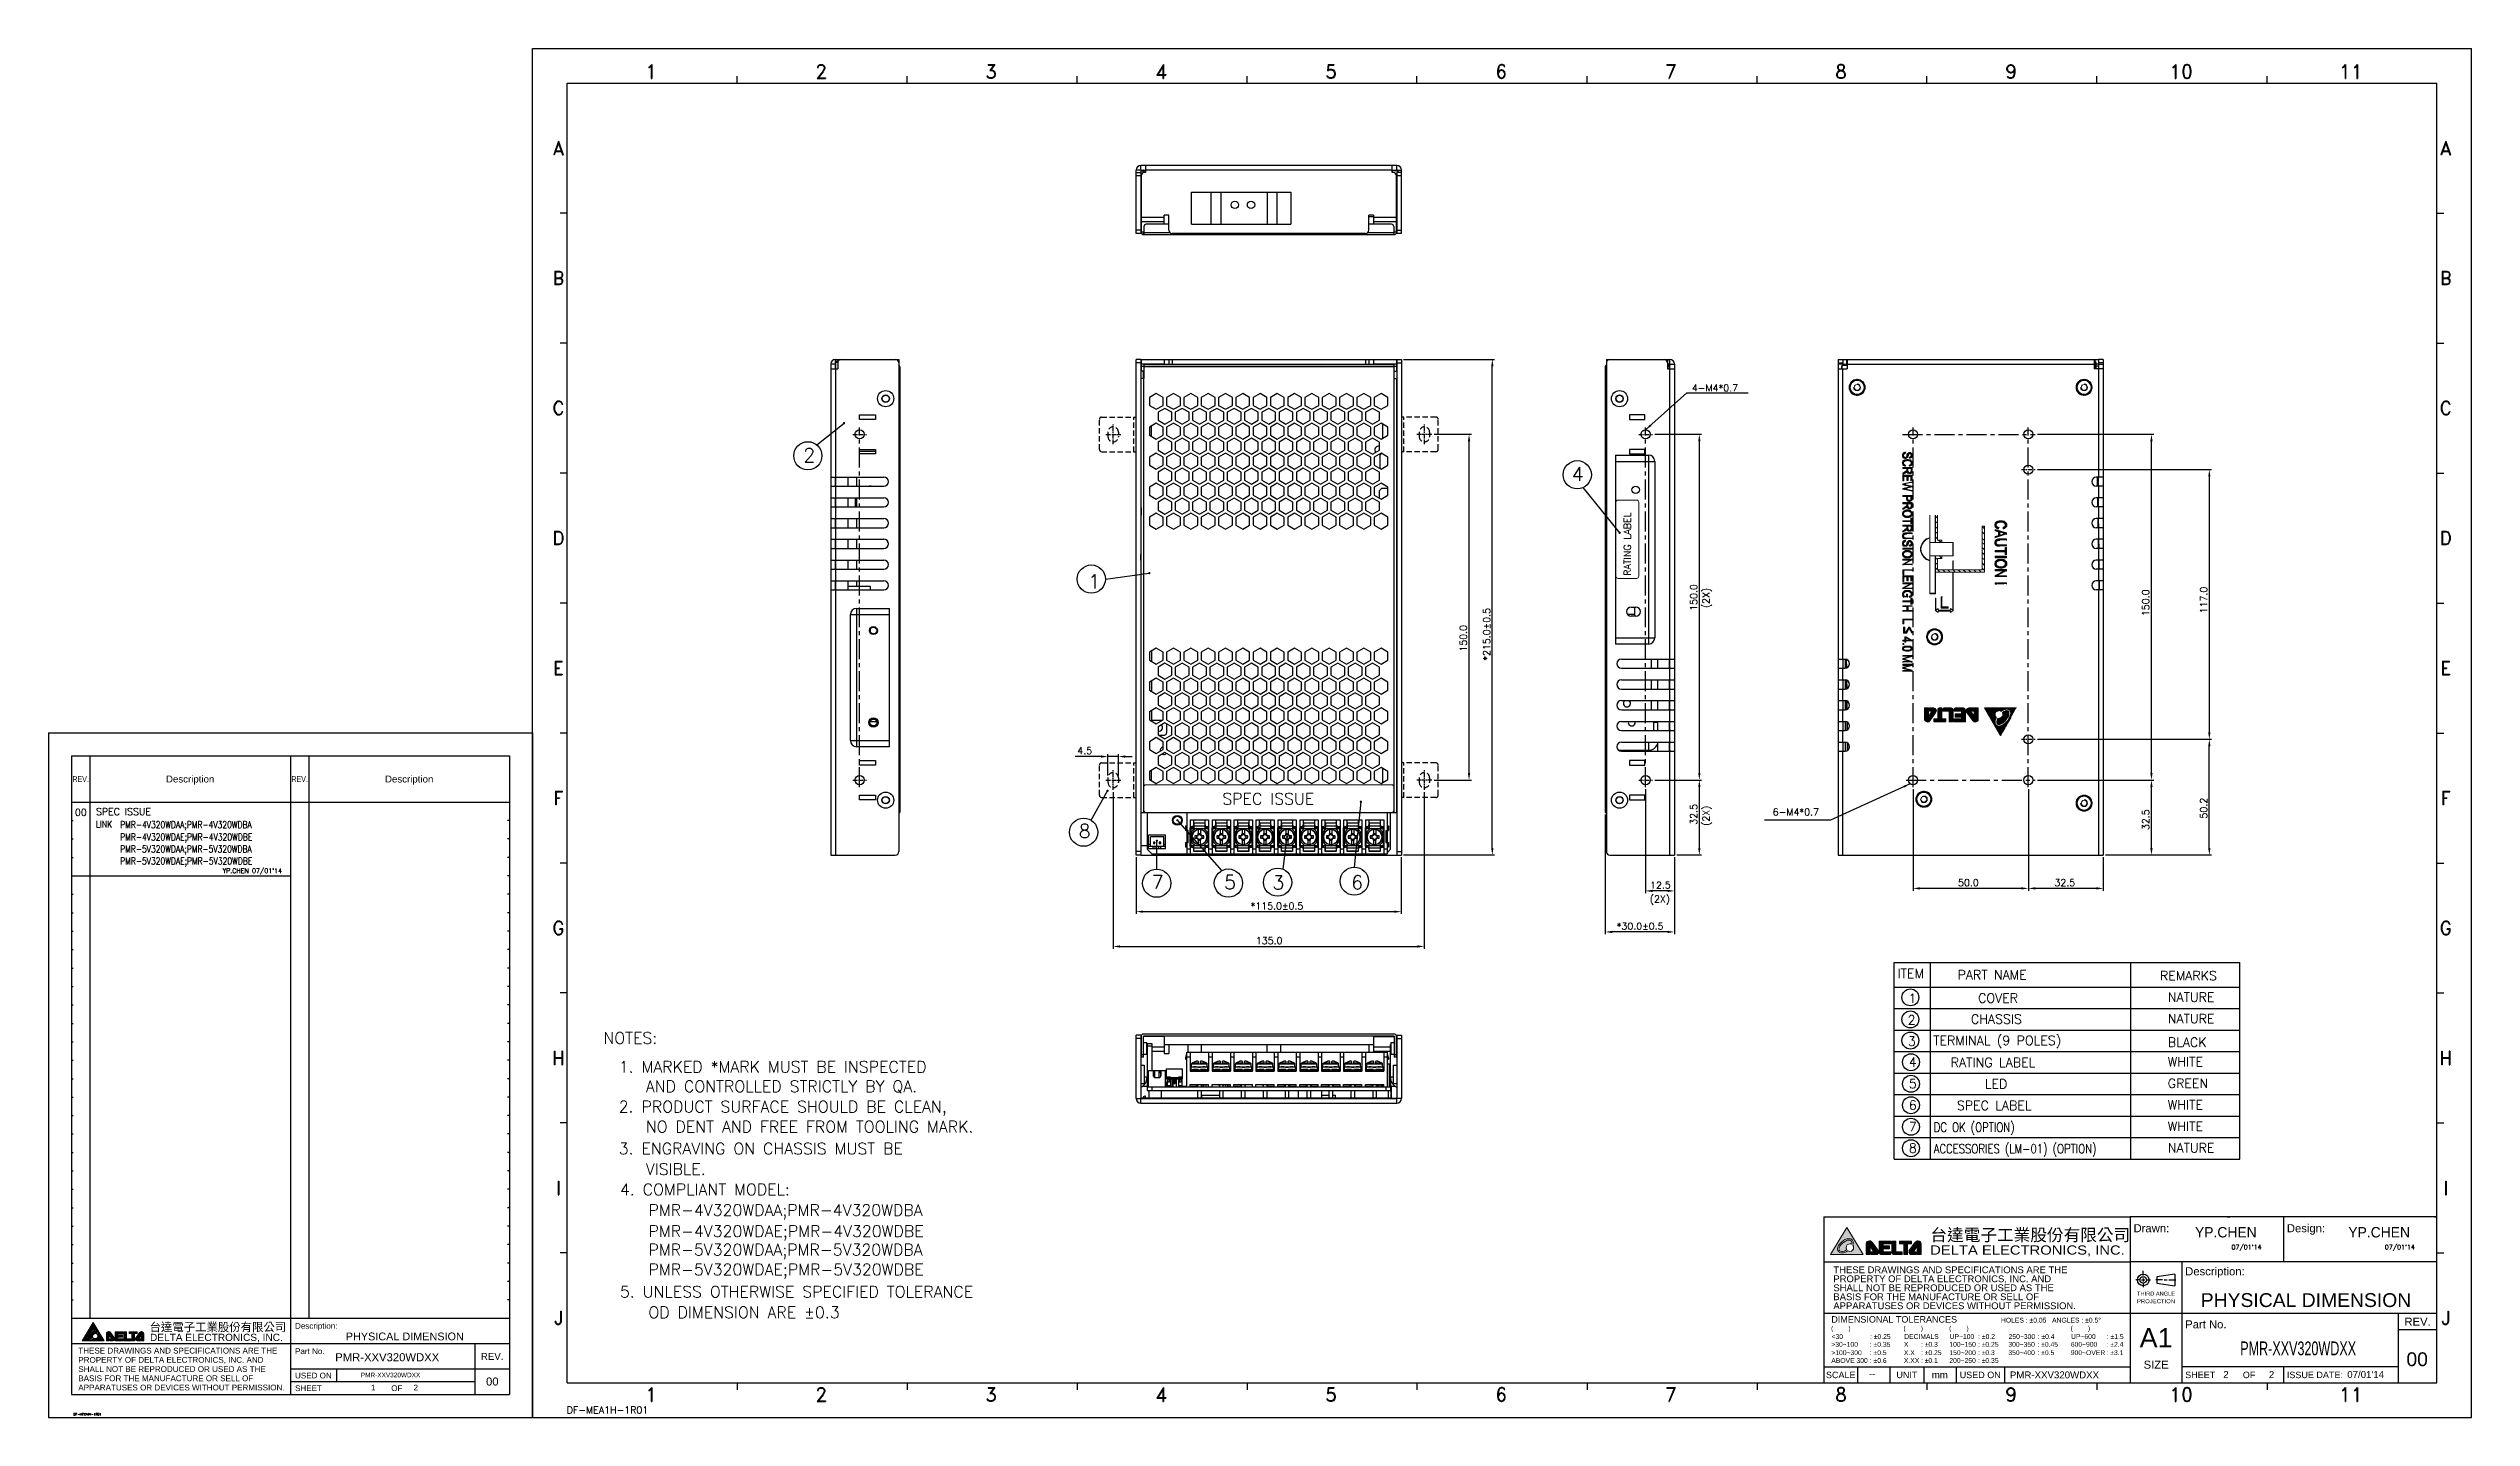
# Model space of a CAD drawing. Extents: x -31 to 1020, y 801 to 1395.
import ezdxf
from ezdxf.enums import TextEntityAlignment as Align

# ---------------------------------------------------------------- set-up
doc = ezdxf.new("R2010")
doc.units = 0
doc.header["$LTSCALE"] = 23.1
doc.header["$MEASUREMENT"] = 0
doc.linetypes.add('CENTER', pattern=[0.6, 0.375, -0.075, 0.075, -0.075])
doc.linetypes.add('HIDDEN', pattern=[0.375, 0.25, -0.125])
doc.layers.get('0').update_dxf_attribs({"linetype": 'CONTINUOUS'})
doc.layers.get('Defpoints').update_dxf_attribs({"linetype": 'CONTINUOUS'})
for name, color, linetype in [('00_COMPONENTS', 7, 'CONTINUOUS'), ('02___PRT_ALL_AXES', 7, 'CONTINUOUS'), ('3', 3, 'CONTINUOUS'), ('CENTER', 130, 'CENTER'), ('DIM', 2, 'CONTINUOUS'), ('H', 6, 'HIDDEN'), ('LB_O', 40, 'CONTINUOUS'), ('paper', 7, 'CONTINUOUS'), ('圖層 1', 7, 'CONTINUOUS')]:
    doc.layers.add(name, color=color, linetype=linetype)
doc.layers.add('2', color=2, linetype='CONTINUOUS', lineweight=13)
doc.layers.add('Dimension', color=2, linetype='CONTINUOUS', lineweight=9)
doc.styles.add('ARIAL', font='arial.ttf')
doc.styles.add('DELTA', font='msjh.ttf')
doc.styles.add('ROMANC', font='romanc')
doc.styles.add('ROMAND', font='romand')
doc.styles.add('ROMANS', font='romans', dxfattribs={"width": 1.13, "height": 2})
doc.styles.add('SIMPLEX', font='SIMPLEX.shx')
doc.dimstyles.new('STANDARD$0', dxfattribs={"dimtxt": 3, "dimasz": 3, "dimexe": 1, "dimexo": 1, "dimgap": 1, "dimtad": 1, "dimdec": 1, "dimzin": 0, "dimdsep": 46, "dimtxsty": 'STANDARD', "dimcen": -0.5, "dimclrd": 2, "dimclre": 2, "dimclrt": 2, "dimadec": 0, "dimazin": 0, "dimtfac": 1, "dimtdec": 1, "dimtmove": 0, "dimatfit": 3, "dimfxl": 1, "dimtolj": 1, "dimtzin": 0, "dimarcsym": 0})
doc.dimstyles.new('STANDARD$7', dxfattribs={"dimtxt": 3, "dimasz": 3, "dimexe": 1, "dimexo": 1, "dimgap": 1, "dimtad": 1, "dimdec": 1, "dimzin": 0, "dimdsep": 46, "dimtxsty": 'STANDARD', "dimcen": -0.5, "dimclrd": 2, "dimclre": 2, "dimclrt": 2, "dimadec": 0, "dimazin": 0, "dimtfac": 1, "dimtdec": 1, "dimtmove": 0, "dimatfit": 3, "dimfxl": 1, "dimtolj": 1, "dimtzin": 0, "dimarcsym": 0})

msp = doc.modelspace()

# ---------------------------------------------------------------- texts
at = {"style": 'ROMANS'}
for s, p in [('00', (-19.4, 1062.12)), ('SPEC ISSUE', (-10.26, 1062.35))]:
    msp.add_text(s, height=3, dxfattribs=at).set_placement(p)
at = {"ltscale": 0.8, "style": 'ROMANS', "width": 0.8}
msp.add_text('LINK', height=3, dxfattribs=at).set_placement((-10.26, 1056.95))
for s, p in [('PMR-4V320WDAA;PMR-4V320WDBA', (0.23, 1055.85)), ('PMR-4V320WDAE;PMR-4V320WDBE', (0.23, 1050.5)), ('PMR-5V320WDAA;PMR-5V320WDBA', (0.23, 1045.29)), ('PMR-5V320WDAE;PMR-5V320WDBE', (0.23, 1040.03))]:
    msp.add_text(s, height=3, dxfattribs=at).set_placement(p, align=Align.BOTTOM_LEFT)
at = {"style": 'ARIAL'}
for p, height in [((93.52, 825.42), 3.5), ((104.63, 818.48), 2)]:
    msp.add_attdef('PMR-XXV320WDXX', p, 'ADP-', height=height, dxfattribs=at)
at = {"layer": 'DIM', "ltscale": 2, "style": 'SIMPLEX'}
for s, p in [('2', (296.56, 1215.53)), ('4', (629.9, 1207.37)), ('1', (420.18, 1160.76)), ('8', (416.02, 1052.49)), ('7', (447.69, 1030.35)), ('5', (479.05, 1030.33)), ('3', (500.01, 1030.12)), ('6', (534.19, 1030.21))]:
    msp.add_text(s, height=6, dxfattribs=at).set_placement(p)
at = {"layer": 'DIM'}
for s, height, style, p in [("YP.CHEN 07/01'14", 2, 'ROMANS', (44.65, 1037.27)), ('ITEM', 4, 'SIMPLEX', (771.12, 991.65)), ('1', 4, 'SIMPLEX', (775.89, 980.89)), ('COVER', 4, 'SIMPLEX', (806.11, 981)), ('NOTES:', 5, 'SIMPLEX', (209.84, 963.16, -13.89)), ('2', 4, 'SIMPLEX', (775.55, 971.56)), ('TERMINAL (9 POLES)', 4, 'SIMPLEX', (786.63, 962.61)), ('CHASSIS', 4, 'SIMPLEX', (803, 971.89)), ('3', 4, 'SIMPLEX', (775.63, 962.27)), ('4', 4, 'SIMPLEX', (776.07, 953.22)), ('RATING LABEL', 4, 'SIMPLEX', (794.24, 953.09)), ('5', 4, 'SIMPLEX', (776.07, 943.89)), ('LED', 4, 'SIMPLEX', (809, 943.76)), ('6', 4, 'SIMPLEX', (776.07, 934.56)), ('SPEC LABEL', 4, 'SIMPLEX', (796.9, 934.43)), ('7', 4, 'SIMPLEX', (776.07, 925.22)), ('8', 4, 'SIMPLEX', (776.07, 915.89))]:
    msp.add_text(s, height=height, dxfattribs=dict(at, style=style)).set_placement(p)
at = {"layer": 'DIM', "style": 'SIMPLEX'}
for s, height, p in [('PART NAME', 4, (797.2, 989.92)), ('REMARKS', 4, (884.99, 989.54)), ('NATURE', 4, (888.39, 980.2)), ('NATURE', 4, (888.39, 970.87)), ('WHITE', 4, (888.39, 952.15)), ('BLACK', 4, (888.39, 960.64)), ('1. MARKED *MARK MUST BE INSPECTED ', 5, (216.49, 949.18)), ('AND CONTROLLED STRICTLY BY QA.', 5, (228.26, 940.69)), ('GREEN', 4, (888.39, 942.82)), ('2. PRODUCT SURFACE SHOULD BE CLEAN,', 5, (216.49, 931.9)), ('WHITE', 4, (888.39, 933.48)), ('NO DENT AND FREE FROM TOOLING MARK.', 5, (228.26, 923.19)), ('WHITE', 4, (888.39, 924.15)), ('3. ENGRAVING ON CHASSIS MUST BE', 5, (216.49, 913.72)), ('NATURE', 4, (888.39, 914.82)), ('VISIBLE.', 5, (228.26, 904.78)), ('4. COMPLIANT MODEL:', 5, (217.02, 895.94)), ('4. COMPLIANT MODEL:', 5, (217.02, 895.94)), ('PMR-4V320WDAA;PMR-4V320WDBA', 5, (229.39, 887.01)), ('PMR-4V320WDAE;PMR-4V320WDBE', 5, (229.39, 877.87)), ('PMR-5V320WDAA;PMR-5V320WDBA', 5, (229.39, 869.81)), ('PMR-5V320WDAE;PMR-5V320WDBE', 5, (229.39, 861.24)), ('5. UNLESS OTHERWISE SPECIFIED TOLERANCE', 5, (217.02, 851.58)), ('OD DIMENSION ARE %%P0.3', 5, (229.39, 842.65))]:
    msp.add_text(s, height=height, dxfattribs=at).set_placement(p, align=Align.BOTTOM_LEFT)
at = {"layer": 'DIM', "style": 'SIMPLEX', "width": 0.8}
for s, p in [('DC OK (OPTION)', (786.86, 924.98)), ('ACCESSORIES (LM-01) (OPTION)', (786.86, 915.65))]:
    msp.add_text(s, height=4, dxfattribs=at).set_placement(p)
at = {"layer": 'DIM', "style": 'SIMPLEX'}
for p in [(929.05, 873.97), (995.55, 873.97)]:
    msp.add_text("07/01'14", height=2, dxfattribs=at).set_placement(p, align=Align.RIGHT)
at = {"layer": 'DIM', "char_height": 4.5, "width": 15.0869, "attachment_point": 1, "style": 'SIMPLEX'}
for insert in [(900.19, 883.66), (966.69, 883.66)]:
    msp.add_mtext('{\\fStylus BT|b0|i0|c0|p34;YP.CHEN}', dxfattribs=dict(at, insert=insert))
at = {"layer": 'Dimension', "style": 'SIMPLEX'}
msp.add_text('4-M4*0.7', height=3, dxfattribs=at).set_placement((681.94, 1245.35), align=Align.BOTTOM_LEFT)
at = {"layer": 'Dimension', "char_height": 3, "attachment_point": 5, "rotation": 90, "style": 'SIMPLEX'}
for insert in [(688.55, 1156.59), (688.55, 1062.1)]:
    msp.add_mtext('(2X)', dxfattribs=dict(at, insert=insert))
at = {"layer": 'Dimension', "char_height": 3, "attachment_point": 5, "style": 'SIMPLEX'}
for s, insert in [('6-M4*0.7', (727.07, 1063.75)), ('(2X)', (668.09, 1025.5))]:
    msp.add_mtext(s, dxfattribs=dict(at, insert=insert))
at = {"layer": 'paper', "color": 2, "style": 'ARIAL'}
msp.add_text('5', height=2.1, dxfattribs=at).set_placement((788.62, 828.12))

# ---------------------------------------------------------------- blocks, each defined once
blk = doc.blocks.new('A4')
h = blk.add_hatch(color=256)
edge = h.paths.add_edge_path(flags=0)
edge.add_spline(control_points=[(-235.7, 38.1), (-235.7, 38.1), (-235.7, 38.1), (-235.7, 38.1)], knot_values=[1, 1, 1, 1, 1.00001, 1.00001, 1.00001, 1.00001], degree=3, periodic=0)
h.paths.add_polyline_path([(-236.4, 41.8), (-241.2, 33.8), (-231.6, 33.8)])
edge = h.paths.add_edge_path(flags=16)
edge.add_spline(control_points=[(-235.4, 34.8), (-235.7, 34.8), (-235.9, 34.8), (-236.1, 34.9), (-236.1, 34.9), (-236.1, 34.9), (-236.1, 34.9), (-236.6, 34.5), (-237.2, 34.3), (-237.8, 34.3), (-237.8, 34.3), (-237.8, 34.3), (-237.9, 34.3), (-238.3, 34.3), (-238.6, 34.5), (-238.8, 34.7), (-239, 34.9), (-239.1, 35.2), (-239.1, 35.4), (-239.1, 35.4), (-239.1, 35.5), (-239.1, 35.5), (-239.1, 36.2), (-238.6, 36.9), (-238, 37.5), (-237.3, 38.1), (-236.5, 38.5), (-235.7, 38.5), (-235.7, 38.5), (-235.7, 38.5), (-235.7, 38.5), (-235.3, 38.5), (-235, 38.4), (-234.8, 38.2), (-234.6, 38), (-234.4, 37.7), (-234.4, 37.3), (-234.4, 37.1), (-234.5, 36.9), (-234.6, 36.6), (-234.4, 36.4), (-234.3, 36.2), (-234.3, 35.9), (-234.3, 35.3), (-234.8, 34.8), (-235.4, 34.8)], knot_values=[0, 0, 0, 0, 1, 1, 1, 2, 2, 2, 3, 3, 3, 4, 4, 4, 5, 5, 5, 6, 6, 6, 7, 7, 7, 8, 8, 8, 9, 9, 9, 10, 10, 10, 11, 11, 11, 12, 12, 12, 13, 13, 13, 14, 14, 14, 15, 15, 15, 15], degree=3, periodic=0)
edge = h.paths.add_edge_path(flags=0)
edge.add_spline(control_points=[(-235.1, 37.9), (-235.2, 38), (-235.4, 38.1), (-235.7, 38.1), (-235.7, 38.1), (-235.7, 38.1), (-235.7, 38.1), (-236.3, 38.1), (-237.1, 37.7), (-237.7, 37.2), (-238.3, 36.6), (-238.7, 35.9), (-238.7, 35.5), (-238.7, 35.5), (-238.7, 35.5), (-238.7, 35.4), (-238.6, 35.3), (-238.6, 35.1), (-238.5, 35), (-238.3, 34.8), (-238.1, 34.7), (-237.8, 34.7), (-237.8, 34.7), (-237.8, 34.7), (-237.8, 34.7), (-237.4, 34.7), (-236.8, 34.9), (-236.4, 35.2), (-236.5, 35.4), (-236.6, 35.6), (-236.6, 35.9), (-236.6, 36.5), (-236.1, 37), (-235.4, 37), (-235.3, 37), (-235.1, 37), (-234.9, 36.9), (-234.9, 37.1), (-234.9, 37.2), (-234.9, 37.3), (-234.9, 37.6), (-234.9, 37.8), (-235.1, 37.9)], knot_values=[0, 0, 0, 0, 1, 1, 1, 2, 2, 2, 3, 3, 3, 4, 4, 4, 5, 5, 5, 6, 6, 6, 7, 7, 7, 8, 8, 8, 9, 9, 9, 10, 10, 10, 11, 11, 11, 12, 12, 12, 13, 13, 13, 14, 14, 14, 14], degree=3, periodic=0)
at = {"linetype": 'Continuous'}
h = blk.add_hatch(color=256, dxfattribs=at)
edge = h.paths.add_edge_path()
edge.add_spline(control_points=[(-230.6, 33.9), (-230.6, 33.9), (-230.6, 33.8), (-230.6, 33.8)], knot_values=[9, 9, 9, 9, 10, 10, 10, 10], degree=3, periodic=0)
edge.add_spline(control_points=[(-230.6, 33.8), (-230.6, 33.8), (-230.6, 33.8), (-230.6, 33.8)], knot_values=[10, 10, 10, 10, 11, 11, 11, 11], degree=3, periodic=0)
edge.add_spline(control_points=[(-230.6, 33.8), (-230.6, 33.8), (-229.5, 33.8), (-229.5, 33.8)], knot_values=[11, 11, 11, 11, 12, 12, 12, 12], degree=3, periodic=0)
edge.add_spline(control_points=[(-229.5, 33.8), (-229.5, 33.8), (-229.5, 33.8), (-229.5, 33.8)], knot_values=[12, 12, 12, 12, 13, 13, 13, 13], degree=3, periodic=0)
edge.add_spline(control_points=[(-229.5, 33.8), (-229.5, 33.8), (-229.5, 33.9), (-229.5, 33.9)], knot_values=[13, 13, 13, 13, 14, 14, 14, 14], degree=3, periodic=0)
edge.add_spline(control_points=[(-229.5, 33.9), (-229.5, 33.9), (-229.5, 36.3), (-229.5, 36.3)], knot_values=[14, 14, 14, 14, 15, 15, 15, 15], degree=3, periodic=0)
edge.add_spline(control_points=[(-229.5, 36.3), (-229.5, 36.3), (-228.3, 34.7), (-228.3, 34.7)], knot_values=[15, 15, 15, 15, 16, 16, 16, 16], degree=3, periodic=0)
edge.add_spline(control_points=[(-228.3, 34.7), (-228.3, 34.7), (-229.1, 34.7), (-229.1, 34.7)], knot_values=[16, 16, 16, 16, 17, 17, 17, 17], degree=3, periodic=0)
edge.add_spline(control_points=[(-229.1, 34.7), (-229.1, 34.7), (-229.1, 34.7), (-229.1, 34.6)], knot_values=[17, 17, 17, 17, 18, 18, 18, 18], degree=3, periodic=0)
edge.add_spline(control_points=[(-229.1, 34.6), (-229.1, 34.6), (-229.1, 34.6), (-229.1, 34.6)], knot_values=[18, 18, 18, 18, 19, 19, 19, 19], degree=3, periodic=0)
edge.add_spline(control_points=[(-229.1, 34.6), (-229.1, 34.6), (-229.1, 33.9), (-229.1, 33.9)], knot_values=[19, 19, 19, 19, 20, 20, 20, 20], degree=3, periodic=0)
edge.add_spline(control_points=[(-229.1, 33.9), (-229.1, 33.9), (-229.1, 33.8), (-229.1, 33.8)], knot_values=[20, 20, 20, 20, 21, 21, 21, 21], degree=3, periodic=0)
edge.add_spline(control_points=[(-229.1, 33.8), (-229.1, 33.8), (-229.1, 33.8), (-229.1, 33.8)], knot_values=[21, 21, 21, 21, 22, 22, 22, 22], degree=3, periodic=0)
edge.add_spline(control_points=[(-229.1, 33.8), (-229.1, 33.8), (-227.7, 33.8), (-227.7, 33.8)], knot_values=[22, 22, 22, 22, 23, 23, 23, 23], degree=3, periodic=0)
edge.add_spline(control_points=[(-227.7, 33.8), (-227.3, 33.8), (-227, 34.1), (-227, 34.5)], knot_values=[23, 23, 23, 23, 24, 24, 24, 24], degree=3, periodic=0)
edge.add_spline(control_points=[(-227, 34.5), (-227, 34.6), (-227, 34.8), (-227.1, 34.9)], knot_values=[24, 24, 24, 24, 25, 25, 25, 25], degree=3, periodic=0)
edge.add_line((-227.1, 34.9), (-228.9, 37.5))
edge.add_spline(control_points=[(-229, 37.5), (-229, 37.5), (-229, 37.5), (-229, 37.5)], knot_values=[1, 1, 1, 1, 2, 2, 2, 2], degree=3, periodic=0)
edge.add_spline(control_points=[(-229, 37.5), (-229, 37.6), (-229.1, 37.7), (-229.1, 37.7)], knot_values=[2, 2, 2, 2, 3, 3, 3, 3], degree=3, periodic=0)
edge.add_spline(control_points=[(-229.1, 37.7), (-229.3, 37.8), (-229.5, 37.9), (-229.7, 37.9)], knot_values=[3, 3, 3, 3, 4, 4, 4, 4], degree=3, periodic=0)
edge.add_spline(control_points=[(-229.7, 37.9), (-230.2, 37.9), (-230.6, 37.5), (-230.6, 37)], knot_values=[4, 4, 4, 4, 5, 5, 5, 5], degree=3, periodic=0)
edge.add_line((-230.6, 37), (-230.6, 33.9))
h = blk.add_hatch(color=256, dxfattribs=at)
edge = h.paths.add_edge_path()
edge.add_spline(control_points=[(-223.7, 35.6), (-223.7, 35.6), (-223.7, 36.3), (-223.7, 36.3)], knot_values=[7, 7, 7, 7, 8, 8, 8, 8], degree=3, periodic=0)
edge.add_spline(control_points=[(-223.7, 36.3), (-223.7, 36.3), (-223.7, 36.4), (-223.7, 36.4)], knot_values=[8, 8, 8, 8, 9, 9, 9, 9], degree=3, periodic=0)
edge.add_spline(control_points=[(-223.7, 36.4), (-223.7, 36.4), (-223.7, 36.4), (-223.7, 36.4)], knot_values=[9, 9, 9, 9, 10, 10, 10, 10], degree=3, periodic=0)
edge.add_spline(control_points=[(-223.7, 36.4), (-223.7, 36.4), (-225.6, 36.4), (-225.6, 36.4)], knot_values=[10, 10, 10, 10, 11, 11, 11, 11], degree=3, periodic=0)
edge.add_spline(control_points=[(-225.6, 36.4), (-225.6, 36.4), (-225.6, 37), (-225.6, 37)], knot_values=[11, 11, 11, 11, 12, 12, 12, 12], degree=3, periodic=0)
edge.add_spline(control_points=[(-225.6, 37), (-225.6, 37), (-223.4, 37), (-223.4, 37)], knot_values=[12, 12, 12, 12, 13, 13, 13, 13], degree=3, periodic=0)
edge.add_spline(control_points=[(-223.4, 37), (-223.4, 37), (-223.4, 37), (-223.4, 37)], knot_values=[13, 13, 13, 13, 14, 14, 14, 14], degree=3, periodic=0)
edge.add_spline(control_points=[(-223.4, 37), (-223.4, 37), (-223.4, 37), (-223.4, 37)], knot_values=[14, 14, 14, 14, 15, 15, 15, 15], degree=3, periodic=0)
edge.add_spline(control_points=[(-223.4, 37), (-223.4, 37), (-223.4, 37.8), (-223.4, 37.8)], knot_values=[15, 15, 15, 15, 16, 16, 16, 16], degree=3, periodic=0)
edge.add_spline(control_points=[(-223.4, 37.8), (-223.4, 37.8), (-223.4, 37.8), (-223.4, 37.8)], knot_values=[16, 16, 16, 16, 17, 17, 17, 17], degree=3, periodic=0)
edge.add_spline(control_points=[(-223.4, 37.8), (-223.4, 37.8), (-223.4, 37.8), (-223.4, 37.8)], knot_values=[17, 17, 17, 17, 18, 18, 18, 18], degree=3, periodic=0)
edge.add_spline(control_points=[(-223.4, 37.8), (-223.4, 37.8), (-226.7, 37.8), (-226.7, 37.8)], knot_values=[18, 18, 18, 18, 19, 19, 19, 19], degree=3, periodic=0)
edge.add_spline(control_points=[(-226.7, 37.8), (-226.7, 37.8), (-226.8, 37.8), (-226.8, 37.8)], knot_values=[19, 19, 19, 19, 20, 20, 20, 20], degree=3, periodic=0)
edge.add_spline(control_points=[(-226.8, 37.8), (-226.8, 37.8), (-226.8, 37.8), (-226.8, 37.8)], knot_values=[20, 20, 20, 20, 21, 21, 21, 21], degree=3, periodic=0)
edge.add_spline(control_points=[(-226.8, 37.8), (-226.8, 37.8), (-226.8, 34.3), (-226.8, 34.3)], knot_values=[21, 21, 21, 21, 22, 22, 22, 22], degree=3, periodic=0)
edge.add_spline(control_points=[(-226.8, 34.3), (-226.8, 34.1), (-226.7, 34), (-226.6, 33.9)], knot_values=[22, 22, 22, 22, 23, 23, 23, 23], degree=3, periodic=0)
edge.add_spline(control_points=[(-226.6, 33.9), (-226.5, 33.9), (-226.4, 33.8), (-226.3, 33.8)], knot_values=[23, 23, 23, 23, 24, 24, 24, 24], degree=3, periodic=0)
edge.add_spline(control_points=[(-226.3, 33.8), (-226.3, 33.8), (-223.6, 33.8), (-223.6, 33.8)], knot_values=[24, 24, 24, 24, 25, 25, 25, 25], degree=3, periodic=0)
edge.add_spline(control_points=[(-223.6, 33.8), (-223.5, 33.8), (-223.5, 33.9), (-223.5, 33.9)], knot_values=[25, 25, 25, 25, 26, 26, 26, 26], degree=3, periodic=0)
edge.add_spline(control_points=[(-223.5, 33.9), (-223.4, 33.9), (-223.4, 33.9), (-223.4, 34)], knot_values=[26, 26, 26, 26, 27, 27, 27, 27], degree=3, periodic=0)
edge.add_spline(control_points=[(-223.4, 34), (-223.4, 34), (-223.4, 34), (-223.4, 34)], knot_values=[27, 27, 27, 27, 28, 28, 28, 28], degree=3, periodic=0)
edge.add_spline(control_points=[(-223.4, 34), (-223.4, 34), (-223.4, 34), (-223.4, 34)], knot_values=[28, 28, 28, 28, 29, 29, 29, 29], degree=3, periodic=0)
edge.add_spline(control_points=[(-223.4, 34), (-223.4, 34), (-223.4, 34.6), (-223.4, 34.6)], knot_values=[30, 30, 30, 30, 31, 31, 31, 31], degree=3, periodic=0)
edge.add_spline(control_points=[(-223.4, 34.6), (-223.4, 34.6), (-223.4, 34.6), (-223.4, 34.6)], knot_values=[0, 0, 0, 0, 1, 1, 1, 1], degree=3, periodic=0)
edge.add_spline(control_points=[(-223.4, 34.6), (-223.4, 34.7), (-223.4, 34.7), (-223.4, 34.7)], knot_values=[1, 1, 1, 1, 2, 2, 2, 2], degree=3, periodic=0)
edge.add_spline(control_points=[(-223.4, 34.7), (-223.4, 34.7), (-225.6, 34.7), (-225.6, 34.7)], knot_values=[2, 2, 2, 2, 3, 3, 3, 3], degree=3, periodic=0)
edge.add_spline(control_points=[(-225.6, 34.7), (-225.6, 34.7), (-225.6, 35.5), (-225.6, 35.5)], knot_values=[3, 3, 3, 3, 4, 4, 4, 4], degree=3, periodic=0)
edge.add_spline(control_points=[(-225.6, 35.5), (-225.6, 35.5), (-223.7, 35.5), (-223.7, 35.5)], knot_values=[4, 4, 4, 4, 5, 5, 5, 5], degree=3, periodic=0)
edge.add_spline(control_points=[(-223.7, 35.5), (-223.7, 35.5), (-223.7, 35.5), (-223.7, 35.6)], knot_values=[5, 5, 5, 5, 6, 6, 6, 6], degree=3, periodic=0)
edge.add_spline(control_points=[(-223.7, 35.6), (-223.7, 35.6), (-223.7, 35.6), (-223.7, 35.6)], knot_values=[6, 6, 6, 6, 7, 7, 7, 7], degree=3, periodic=0)
h = blk.add_hatch(color=256, dxfattribs=at)
edge = h.paths.add_edge_path()
edge.add_spline(control_points=[(-219.9, 34), (-219.9, 34), (-220, 33.9), (-220, 33.9)], knot_values=[17, 17, 17, 17, 18, 18, 18, 18], degree=3, periodic=0)
edge.add_spline(control_points=[(-220, 33.9), (-220, 33.9), (-220.1, 33.8), (-220.1, 33.8)], knot_values=[16, 16, 16, 16, 17, 17, 17, 17], degree=3, periodic=0)
edge.add_spline(control_points=[(-220.1, 33.8), (-220.1, 33.8), (-220.1, 33.8), (-220.1, 33.8)], knot_values=[14, 14, 14, 14, 14.999984, 14.999984, 14.999984, 14.999984], degree=3, periodic=0)
edge.add_spline(control_points=[(-220.1, 33.8), (-220.1, 33.8), (-222.5, 33.8), (-222.5, 33.8)], knot_values=[13, 13, 13, 13, 14, 14, 14, 14], degree=3, periodic=0)
edge.add_spline(control_points=[(-222.5, 33.8), (-222.6, 33.8), (-222.8, 33.9), (-222.8, 33.9)], knot_values=[12, 12, 12, 12, 13, 13, 13, 13], degree=3, periodic=0)
edge.add_spline(control_points=[(-222.8, 33.9), (-222.9, 34), (-223, 34.1), (-223, 34.3)], knot_values=[11, 11, 11, 11, 12, 12, 12, 12], degree=3, periodic=0)
edge.add_line((-223, 34.3), (-223, 37.8))
edge.add_spline(control_points=[(-223, 37.8), (-223, 37.8), (-223, 37.8), (-223, 37.8)], knot_values=[7, 7, 7, 7, 8, 8, 8, 8], degree=3, periodic=0)
edge.add_spline(control_points=[(-223, 37.8), (-223, 37.8), (-221.9, 37.8), (-221.9, 37.8)], knot_values=[6, 6, 6, 6, 7, 7, 7, 7], degree=3, periodic=0)
edge.add_spline(control_points=[(-221.9, 37.8), (-221.9, 37.8), (-221.9, 37.8), (-221.9, 37.8)], knot_values=[5, 5, 5, 5, 6, 6, 6, 6], degree=3, periodic=0)
edge.add_spline(control_points=[(-221.9, 37.8), (-221.9, 37.8), (-221.9, 37.8), (-221.9, 37.8)], knot_values=[4, 4, 4, 4, 5, 5, 5, 5], degree=3, periodic=0)
edge.add_spline(control_points=[(-221.9, 37.8), (-221.9, 37.8), (-221.9, 34.7), (-221.9, 34.7)], knot_values=[3, 3, 3, 3, 4, 4, 4, 4], degree=3, periodic=0)
edge.add_spline(control_points=[(-221.9, 34.7), (-221.9, 34.7), (-220, 34.7), (-220, 34.7)], knot_values=[2, 2, 2, 2, 3, 3, 3, 3], degree=3, periodic=0)
edge.add_spline(control_points=[(-220, 34.7), (-220, 34.7), (-220, 34.6), (-220, 34.6)], knot_values=[1, 1, 1, 1, 2, 2, 2, 2], degree=3, periodic=0)
edge.add_spline(control_points=[(-220, 34.6), (-219.9, 34.6), (-219.9, 34.6), (-219.9, 34.6)], knot_values=[0, 0, 0, 0, 1, 1, 1, 1], degree=3, periodic=0)
edge.add_spline(control_points=[(-219.9, 34.6), (-219.9, 34.5), (-219.9, 34.1), (-219.9, 34)], knot_values=[20, 20, 20, 20, 21, 21, 21, 21], degree=3, periodic=0)
edge.add_spline(control_points=[(-219.9, 34), (-219.9, 34), (-219.9, 34), (-219.9, 34)], knot_values=[18, 18, 18, 18, 18.999928, 18.999928, 18.999928, 18.999928], degree=3, periodic=0)
h = blk.add_hatch(color=256, dxfattribs=at)
edge = h.paths.add_edge_path()
edge.add_spline(control_points=[(-218.5, 34.1), (-218.5, 34.1), (-218.5, 37), (-218.5, 37)], knot_values=[17, 17, 17, 17, 18, 18, 18, 18], degree=3, periodic=0)
edge.add_spline(control_points=[(-218.5, 37), (-218.5, 37), (-218.5, 37), (-218.5, 37)], knot_values=[18, 18, 18, 18, 19, 19, 19, 19], degree=3, periodic=0)
edge.add_spline(control_points=[(-218.5, 37), (-218.5, 37), (-217.3, 37), (-217.3, 37)], knot_values=[19, 19, 19, 19, 20, 20, 20, 20], degree=3, periodic=0)
edge.add_spline(control_points=[(-217.3, 37), (-217.3, 37), (-217.3, 37), (-217.3, 37)], knot_values=[20, 20, 20, 20, 21, 21, 21, 21], degree=3, periodic=0)
edge.add_spline(control_points=[(-217.3, 37), (-217.3, 37), (-217.3, 37), (-217.3, 37)], knot_values=[0, 0, 0, 0, 1, 1, 1, 1], degree=3, periodic=0)
edge.add_spline(control_points=[(-217.3, 37), (-217.3, 37), (-217.3, 37.8), (-217.3, 37.8)], knot_values=[1, 1, 1, 1, 2, 2, 2, 2], degree=3, periodic=0)
edge.add_spline(control_points=[(-217.3, 37.8), (-217.3, 37.8), (-217.3, 37.8), (-217.3, 37.8)], knot_values=[2, 2, 2, 2, 3, 3, 3, 3], degree=3, periodic=0)
edge.add_spline(control_points=[(-217.3, 37.8), (-217.3, 37.8), (-220.7, 37.8), (-220.7, 37.8)], knot_values=[3, 3, 3, 3, 4, 4, 4, 4], degree=3, periodic=0)
edge.add_spline(control_points=[(-220.7, 37.8), (-220.8, 37.8), (-220.8, 37.8), (-220.8, 37.8)], knot_values=[4, 4, 4, 4, 5, 5, 5, 5], degree=3, periodic=0)
edge.add_spline(control_points=[(-220.8, 37.8), (-220.8, 37.8), (-220.8, 37.8), (-220.8, 37.8)], knot_values=[5, 5, 5, 5, 6, 6, 6, 6], degree=3, periodic=0)
edge.add_spline(control_points=[(-220.8, 37.8), (-220.8, 37.8), (-220.8, 37), (-220.8, 37)], knot_values=[6, 6, 6, 6, 7, 7, 7, 7], degree=3, periodic=0)
edge.add_spline(control_points=[(-220.8, 37), (-220.8, 37), (-220.8, 37), (-220.8, 37)], knot_values=[7, 7, 7, 7, 8, 8, 8, 8], degree=3, periodic=0)
edge.add_spline(control_points=[(-220.8, 37), (-220.8, 37), (-220.8, 37), (-220.7, 37)], knot_values=[8, 8, 8, 8, 9, 9, 9, 9], degree=3, periodic=0)
edge.add_spline(control_points=[(-220.7, 37), (-220.7, 37), (-219.6, 37), (-219.6, 37)], knot_values=[9, 9, 9, 9, 10, 10, 10, 10], degree=3, periodic=0)
edge.add_spline(control_points=[(-219.6, 37), (-219.6, 37), (-219.6, 33.9), (-219.6, 33.9)], knot_values=[10, 10, 10, 10, 11, 11, 11, 11], degree=3, periodic=0)
edge.add_spline(control_points=[(-219.6, 33.9), (-219.6, 33.9), (-219.6, 33.9), (-219.6, 33.8)], knot_values=[11, 11, 11, 11, 12, 12, 12, 12], degree=3, periodic=0)
edge.add_spline(control_points=[(-219.6, 33.8), (-219.6, 33.8), (-219.6, 33.8), (-219.5, 33.8)], knot_values=[12, 12, 12, 12, 13, 13, 13, 13], degree=3, periodic=0)
edge.add_spline(control_points=[(-219.5, 33.8), (-219.5, 33.8), (-218.7, 33.8), (-218.7, 33.8)], knot_values=[13, 13, 13, 13, 14, 14, 14, 14], degree=3, periodic=0)
edge.add_spline(control_points=[(-218.7, 33.8), (-218.6, 33.8), (-218.6, 33.8), (-218.5, 33.9)], knot_values=[15, 15, 15, 15, 16, 16, 16, 16], degree=3, periodic=0)
edge.add_spline(control_points=[(-218.5, 33.9), (-218.5, 33.9), (-218.5, 34), (-218.5, 34.1)], knot_values=[16, 16, 16, 16, 17, 17, 17, 17], degree=3, periodic=0)
h = blk.add_hatch(color=256, dxfattribs=at)
edge = h.paths.add_edge_path()
edge.add_spline(control_points=[(-215.5, 36.3), (-215.5, 36.3), (-215.5, 33.9), (-215.5, 33.9)], knot_values=[14, 14, 14, 14, 15, 15, 15, 15], degree=3, periodic=0)
edge.add_spline(control_points=[(-215.5, 33.9), (-215.5, 33.9), (-215.5, 33.8), (-215.5, 33.8)], knot_values=[15, 15, 15, 15, 16, 16, 16, 16], degree=3, periodic=0)
edge.add_spline(control_points=[(-215.5, 33.8), (-215.5, 33.8), (-215.5, 33.8), (-215.5, 33.8)], knot_values=[16, 16, 16, 16, 17, 17, 17, 17], degree=3, periodic=0)
edge.add_spline(control_points=[(-215.5, 33.8), (-215.5, 33.8), (-214.4, 33.8), (-214.4, 33.8)], knot_values=[17, 17, 17, 17, 18, 18, 18, 18], degree=3, periodic=0)
edge.add_spline(control_points=[(-214.4, 33.8), (-214.4, 33.8), (-214.4, 33.8), (-214.4, 33.8)], knot_values=[18, 18, 18, 18, 19, 19, 19, 19], degree=3, periodic=0)
edge.add_spline(control_points=[(-214.4, 33.8), (-214.4, 33.8), (-214.4, 33.9), (-214.4, 33.9)], knot_values=[19, 19, 19, 19, 20, 20, 20, 20], degree=3, periodic=0)
edge.add_spline(control_points=[(-214.4, 33.9), (-214.4, 33.9), (-214.4, 37), (-214.4, 37)], knot_values=[20, 20, 20, 20, 21, 21, 21, 21], degree=3, periodic=0)
edge.add_spline(control_points=[(-214.4, 37), (-214.4, 37.5), (-214.8, 37.9), (-215.3, 37.9)], knot_values=[21, 21, 21, 21, 22, 22, 22, 22], degree=3, periodic=0)
edge.add_spline(control_points=[(-215.3, 37.9), (-215.5, 37.9), (-215.7, 37.8), (-215.9, 37.7)], knot_values=[0, 0, 0, 0, 1, 1, 1, 1], degree=3, periodic=0)
edge.add_spline(control_points=[(-215.9, 37.7), (-215.9, 37.6), (-216, 37.6), (-216.1, 37.5)], knot_values=[1, 1, 1, 1, 2, 2, 2, 2], degree=3, periodic=0)
edge.add_line((-216.1, 37.5), (-217.9, 34.9))
edge.add_spline(control_points=[(-217.9, 34.9), (-218, 34.8), (-218, 34.6), (-218, 34.5)], knot_values=[4, 4, 4, 4, 5, 5, 5, 5], degree=3, periodic=0)
edge.add_spline(control_points=[(-218, 34.5), (-218, 34.1), (-217.7, 33.8), (-217.3, 33.8)], knot_values=[5, 5, 5, 5, 6, 6, 6, 6], degree=3, periodic=0)
edge.add_spline(control_points=[(-217.3, 33.8), (-217.3, 33.8), (-215.9, 33.8), (-215.9, 33.8)], knot_values=[6, 6, 6, 6, 7, 7, 7, 7], degree=3, periodic=0)
edge.add_spline(control_points=[(-215.9, 33.8), (-215.9, 33.8), (-215.9, 33.8), (-215.9, 33.8)], knot_values=[7, 7, 7, 7, 8, 8, 8, 8], degree=3, periodic=0)
edge.add_spline(control_points=[(-215.9, 33.8), (-215.9, 33.8), (-215.9, 33.9), (-215.9, 33.9)], knot_values=[8, 8, 8, 8, 9, 9, 9, 9], degree=3, periodic=0)
edge.add_spline(control_points=[(-215.9, 33.9), (-215.9, 33.9), (-215.9, 34.6), (-215.9, 34.6)], knot_values=[9, 9, 9, 9, 10, 10, 10, 10], degree=3, periodic=0)
edge.add_spline(control_points=[(-215.9, 34.6), (-215.9, 34.6), (-215.9, 34.6), (-215.9, 34.6)], knot_values=[10, 10, 10, 10, 11, 11, 11, 11], degree=3, periodic=0)
edge.add_spline(control_points=[(-215.9, 34.6), (-215.9, 34.6), (-215.9, 34.7), (-215.9, 34.7)], knot_values=[11, 11, 11, 11, 12, 12, 12, 12], degree=3, periodic=0)
edge.add_spline(control_points=[(-215.9, 34.7), (-215.9, 34.7), (-216.7, 34.7), (-216.7, 34.7)], knot_values=[12, 12, 12, 12, 13, 13, 13, 13], degree=3, periodic=0)
edge.add_spline(control_points=[(-216.7, 34.7), (-216.7, 34.7), (-215.5, 36.3), (-215.5, 36.3)], knot_values=[13, 13, 13, 13, 14, 14, 14, 14], degree=3, periodic=0)
for p, q in [((-230.6, 37), (-230.6, 33.9)), ((-229, 37.5), (-227.1, 34.9)), ((-223, 37.8), (-223, 34.3)), ((-217.9, 34.9), (-216.1, 37.5))]:
    blk.add_line(p, q, dxfattribs=at)
at = {"lineweight": 0}
blk.add_lwpolyline([(-236.4, 41.8), (-241.2, 33.8), (-231.6, 33.8)], close=True, dxfattribs=at)
for points, knots in [([(-235.4, 34.8), (-235.7, 34.8), (-235.9, 34.8), (-236.1, 34.9), (-236.1, 34.9), (-236.1, 34.9), (-236.1, 34.9), (-236.6, 34.5), (-237.2, 34.3), (-237.8, 34.3), (-237.8, 34.3), (-237.8, 34.3), (-237.9, 34.3), (-238.3, 34.3), (-238.6, 34.5), (-238.8, 34.7), (-239, 34.9), (-239.1, 35.2), (-239.1, 35.4), (-239.1, 35.4), (-239.1, 35.5), (-239.1, 35.5), (-239.1, 36.2), (-238.6, 36.9), (-238, 37.5), (-237.3, 38.1), (-236.5, 38.5), (-235.7, 38.5), (-235.7, 38.5), (-235.7, 38.5), (-235.7, 38.5), (-235.3, 38.5), (-235, 38.4), (-234.8, 38.2), (-234.6, 38), (-234.4, 37.7), (-234.4, 37.3), (-234.4, 37.1), (-234.5, 36.9), (-234.6, 36.6), (-234.4, 36.4), (-234.3, 36.2), (-234.3, 35.9), (-234.3, 35.3), (-234.8, 34.8), (-235.4, 34.8)], [0, 0, 0, 0, 1, 1, 1, 2, 2, 2, 3, 3, 3, 4, 4, 4, 5, 5, 5, 6, 6, 6, 7, 7, 7, 8, 8, 8, 9, 9, 9, 10, 10, 10, 11, 11, 11, 12, 12, 12, 13, 13, 13, 14, 14, 14, 15, 15, 15, 15]), ([(-235.1, 37.9), (-235.2, 38), (-235.4, 38.1), (-235.7, 38.1), (-235.7, 38.1), (-235.7, 38.1), (-235.7, 38.1), (-236.3, 38.1), (-237.1, 37.7), (-237.7, 37.2), (-238.3, 36.6), (-238.7, 35.9), (-238.7, 35.5), (-238.7, 35.5), (-238.7, 35.5), (-238.7, 35.4), (-238.6, 35.3), (-238.6, 35.1), (-238.5, 35), (-238.3, 34.8), (-238.1, 34.7), (-237.8, 34.7), (-237.8, 34.7), (-237.8, 34.7), (-237.8, 34.7), (-237.4, 34.7), (-236.8, 34.9), (-236.4, 35.2), (-236.5, 35.4), (-236.6, 35.6), (-236.6, 35.9), (-236.6, 36.5), (-236.1, 37), (-235.4, 37), (-235.3, 37), (-235.1, 37), (-234.9, 36.9), (-234.9, 37.1), (-234.9, 37.2), (-234.9, 37.3), (-234.9, 37.6), (-234.9, 37.8), (-235.1, 37.9)], [0, 0, 0, 0, 1, 1, 1, 2, 2, 2, 3, 3, 3, 4, 4, 4, 5, 5, 5, 6, 6, 6, 7, 7, 7, 8, 8, 8, 9, 9, 9, 10, 10, 10, 11, 11, 11, 12, 12, 12, 13, 13, 13, 14, 14, 14, 14]), ([(-229.1, 37.7), (-229.3, 37.8), (-229.5, 37.9), (-229.7, 37.9), (-230.2, 37.9), (-230.6, 37.5), (-230.6, 37)], [3, 3, 3, 3, 4, 4, 4, 5, 5, 5, 5]), ([(-227.7, 33.8), (-227.3, 33.8), (-227, 34.1), (-227, 34.5), (-227, 34.6), (-227, 34.8), (-227.1, 34.9)], [23, 23, 23, 23, 24, 24, 24, 25, 25, 25, 25]), ([(-217.9, 34.9), (-218, 34.8), (-218, 34.6), (-218, 34.5), (-218, 34.1), (-217.7, 33.8), (-217.3, 33.8)], [4, 4, 4, 4, 5, 5, 5, 6, 6, 6, 6])]:
    blk.add_open_spline(points, degree=3, knots=knots, dxfattribs=at)
for points in [[(-235.7, 38.1), (-235.7, 38.1), (-235.7, 38.1), (-235.7, 38.1)], [(-230.6, 37), (-230.6, 37), (-230.6, 37), (-230.6, 37)], [(-230.6, 37), (-230.6, 37), (-230.6, 37), (-230.6, 37)], [(-230.6, 33.9), (-230.6, 33.9), (-230.6, 33.8), (-230.6, 33.8)], [(-230.6, 33.8), (-230.6, 33.8), (-230.6, 33.8), (-230.6, 33.8)], [(-230.6, 33.8), (-230.6, 33.8), (-229.5, 33.8), (-229.5, 33.8)], [(-229.5, 33.9), (-229.5, 33.9), (-229.5, 36.3), (-229.5, 36.3)], [(-229.5, 36.3), (-229.5, 36.3), (-228.3, 34.7), (-228.3, 34.7)], [(-229.5, 33.8), (-229.5, 33.8), (-229.5, 33.9), (-229.5, 33.9)], [(-229.5, 33.8), (-229.5, 33.8), (-229.5, 33.8), (-229.5, 33.8)], [(-229, 37.5), (-229, 37.6), (-229.1, 37.7), (-229.1, 37.7)], [(-228.3, 34.7), (-228.3, 34.7), (-229.1, 34.7), (-229.1, 34.7)], [(-229.1, 34.7), (-229.1, 34.7), (-229.1, 34.7), (-229.1, 34.6)], [(-229.1, 34.6), (-229.1, 34.6), (-229.1, 34.6), (-229.1, 34.6)], [(-229.1, 34.6), (-229.1, 34.6), (-229.1, 33.9), (-229.1, 33.9)], [(-229.1, 33.9), (-229.1, 33.9), (-229.1, 33.8), (-229.1, 33.8)], [(-229.1, 33.8), (-229.1, 33.8), (-229.1, 33.8), (-229.1, 33.8)], [(-229.1, 33.8), (-229.1, 33.8), (-227.7, 33.8), (-227.7, 33.8)], [(-229, 37.5), (-229, 37.5), (-229, 37.5), (-229, 37.5)], [(-226.7, 37.8), (-226.7, 37.8), (-226.8, 37.8), (-226.8, 37.8)], [(-226.8, 37.8), (-226.8, 37.8), (-226.8, 37.8), (-226.8, 37.8)], [(-226.8, 37.8), (-226.8, 37.8), (-226.8, 34.3), (-226.8, 34.3)], [(-226.8, 34.3), (-226.8, 34.1), (-226.7, 34), (-226.6, 33.9)], [(-223.4, 37.8), (-223.4, 37.8), (-226.7, 37.8), (-226.7, 37.8)], [(-226.6, 33.9), (-226.5, 33.9), (-226.4, 33.8), (-226.3, 33.8)], [(-226.3, 33.8), (-226.3, 33.8), (-223.6, 33.8), (-223.6, 33.8)], [(-225.6, 36.4), (-225.6, 36.4), (-225.6, 37), (-225.6, 37)], [(-225.6, 37), (-225.6, 37), (-223.4, 37), (-223.4, 37)], [(-223.7, 36.4), (-223.7, 36.4), (-225.6, 36.4), (-225.6, 36.4)], [(-225.6, 34.7), (-225.6, 34.7), (-225.6, 35.5), (-225.6, 35.5)], [(-225.6, 35.5), (-225.6, 35.5), (-223.7, 35.5), (-223.7, 35.5)], [(-223.4, 34.7), (-223.4, 34.7), (-225.6, 34.7), (-225.6, 34.7)], [(-223.7, 36.3), (-223.7, 36.3), (-223.7, 36.4), (-223.7, 36.4)], [(-223.7, 36.4), (-223.7, 36.4), (-223.7, 36.4), (-223.7, 36.4)], [(-223.7, 35.6), (-223.7, 35.6), (-223.7, 36.3), (-223.7, 36.3)], [(-223.7, 35.5), (-223.7, 35.5), (-223.7, 35.5), (-223.7, 35.6)], [(-223.7, 35.6), (-223.7, 35.6), (-223.7, 35.6), (-223.7, 35.6)], [(-223.6, 33.8), (-223.5, 33.8), (-223.5, 33.9), (-223.5, 33.9)], [(-223.5, 33.9), (-223.4, 33.9), (-223.4, 33.9), (-223.4, 34)], [(-223.4, 37), (-223.4, 37), (-223.4, 37.8), (-223.4, 37.8)], [(-223.4, 37.8), (-223.4, 37.8), (-223.4, 37.8), (-223.4, 37.8)], [(-223.4, 37.8), (-223.4, 37.8), (-223.4, 37.8), (-223.4, 37.8)], [(-223.4, 37), (-223.4, 37), (-223.4, 37), (-223.4, 37)], [(-223.4, 37), (-223.4, 37), (-223.4, 37), (-223.4, 37)], [(-223.4, 34.6), (-223.4, 34.6), (-223.4, 34.6), (-223.4, 34.6)], [(-223.4, 34.6), (-223.4, 34.7), (-223.4, 34.7), (-223.4, 34.7)], [(-223.4, 34), (-223.4, 34), (-223.4, 34.6), (-223.4, 34.6)], [(-223.4, 34), (-223.4, 34), (-223.4, 34), (-223.4, 34)], [(-223.4, 34), (-223.4, 34), (-223.4, 34), (-223.4, 34)], [(-223.4, 34), (-223.4, 34), (-223.4, 34), (-223.4, 34)], [(-221.9, 37.8), (-221.9, 37.8), (-223, 37.8), (-223, 37.8)], [(-223, 37.8), (-223, 37.8), (-223, 37.8), (-223, 37.8)], [(-223, 34.3), (-223, 34.1), (-222.9, 34), (-222.8, 33.9)], [(-222.8, 33.9), (-222.8, 33.9), (-222.6, 33.8), (-222.5, 33.8)], [(-222.5, 33.8), (-222.5, 33.8), (-220.1, 33.8), (-220.1, 33.8)], [(-221.9, 34.7), (-221.9, 34.7), (-221.9, 37.8), (-221.9, 37.8)], [(-221.9, 37.8), (-221.9, 37.8), (-221.9, 37.8), (-221.9, 37.8)], [(-221.9, 37.8), (-221.9, 37.8), (-221.9, 37.8), (-221.9, 37.8)], [(-220, 34.7), (-220, 34.7), (-221.9, 34.7), (-221.9, 34.7)], [(-220.7, 37.8), (-220.8, 37.8), (-220.8, 37.8), (-220.8, 37.8)], [(-220.8, 37.8), (-220.8, 37.8), (-220.8, 37.8), (-220.8, 37.8)], [(-220.8, 37.8), (-220.8, 37.8), (-220.8, 37), (-220.8, 37)], [(-220.8, 37), (-220.8, 37), (-220.8, 37), (-220.8, 37)], [(-220.8, 37), (-220.8, 37), (-220.8, 37), (-220.7, 37)], [(-217.3, 37.8), (-217.3, 37.8), (-220.7, 37.8), (-220.7, 37.8)], [(-220.7, 37), (-220.7, 37), (-219.6, 37), (-219.6, 37)], [(-220.1, 33.8), (-220.1, 33.8), (-220, 33.9), (-220, 33.9)], [(-220.1, 33.8), (-220.1, 33.8), (-220.1, 33.8), (-220.1, 33.8)], [(-220.1, 33.8), (-220.1, 33.8), (-220.1, 33.8), (-220.1, 33.8)], [(-220, 34.6), (-220, 34.6), (-220, 34.7), (-220, 34.7)], [(-219.9, 34.6), (-219.9, 34.6), (-219.9, 34.6), (-220, 34.6)], [(-220, 33.9), (-220, 33.9), (-219.9, 34), (-219.9, 34)], [(-219.9, 34), (-219.9, 34.1), (-219.9, 34.5), (-219.9, 34.6)], [(-219.9, 34), (-219.9, 34), (-219.9, 34), (-219.9, 34)], [(-219.9, 34), (-219.9, 34), (-219.9, 34), (-219.9, 34)], [(-219.6, 37), (-219.6, 37), (-219.6, 33.9), (-219.6, 33.9)], [(-219.6, 33.9), (-219.6, 33.9), (-219.6, 33.9), (-219.6, 33.8)], [(-219.6, 33.8), (-219.6, 33.8), (-219.6, 33.8), (-219.5, 33.8)], [(-219.5, 33.8), (-219.5, 33.8), (-218.7, 33.8), (-218.7, 33.8)], [(-218.7, 33.8), (-218.6, 33.8), (-218.6, 33.8), (-218.5, 33.9)], [(-218.7, 33.8), (-218.7, 33.8), (-218.7, 33.8), (-218.7, 33.8)], [(-218.5, 34.1), (-218.5, 34.1), (-218.5, 37), (-218.5, 37)], [(-218.5, 37), (-218.5, 37), (-218.5, 37), (-218.5, 37)], [(-218.5, 37), (-218.5, 37), (-217.3, 37), (-217.3, 37)], [(-218.5, 33.9), (-218.5, 33.9), (-218.5, 34), (-218.5, 34.1)], [(-217.3, 37), (-217.3, 37), (-217.3, 37.8), (-217.3, 37.8)], [(-217.3, 37.8), (-217.3, 37.8), (-217.3, 37.8), (-217.3, 37.8)], [(-217.3, 37), (-217.3, 37), (-217.3, 37), (-217.3, 37)], [(-217.3, 37), (-217.3, 37), (-217.3, 37), (-217.3, 37)], [(-217.3, 33.8), (-217.3, 33.8), (-215.9, 33.8), (-215.9, 33.8)], [(-216.7, 34.7), (-216.7, 34.7), (-215.5, 36.3), (-215.5, 36.3)], [(-215.9, 34.7), (-215.9, 34.7), (-216.7, 34.7), (-216.7, 34.7)], [(-215.9, 37.7), (-215.9, 37.6), (-216, 37.6), (-216.1, 37.5)], [(-215.3, 37.9), (-215.5, 37.9), (-215.7, 37.8), (-215.9, 37.7)], [(-215.9, 34.6), (-215.9, 34.6), (-215.9, 34.7), (-215.9, 34.7)], [(-215.9, 33.9), (-215.9, 33.9), (-215.9, 34.6), (-215.9, 34.6)], [(-215.9, 34.6), (-215.9, 34.6), (-215.9, 34.6), (-215.9, 34.6)], [(-215.9, 33.8), (-215.9, 33.8), (-215.9, 33.9), (-215.9, 33.9)], [(-215.9, 33.8), (-215.9, 33.8), (-215.9, 33.8), (-215.9, 33.8)], [(-215.5, 36.3), (-215.5, 36.3), (-215.5, 33.9), (-215.5, 33.9)], [(-215.5, 33.9), (-215.5, 33.9), (-215.5, 33.8), (-215.5, 33.8)], [(-215.5, 33.8), (-215.5, 33.8), (-215.5, 33.8), (-215.5, 33.8)], [(-215.5, 33.8), (-215.5, 33.8), (-214.4, 33.8), (-214.4, 33.8)], [(-214.4, 37), (-214.4, 37.5), (-214.8, 37.9), (-215.3, 37.9)], [(-214.4, 33.9), (-214.4, 33.9), (-214.4, 37), (-214.4, 37)], [(-214.4, 33.8), (-214.4, 33.8), (-214.4, 33.9), (-214.4, 33.9)], [(-214.4, 33.8), (-214.4, 33.8), (-214.4, 33.8), (-214.4, 33.8)]]:
    blk.add_open_spline(points, degree=3, dxfattribs=at)
at = {"layer": 'paper', "color": 4}
for p, q in [((-255.8, 297.6), (-255.8, 0.6)), ((-255.8, 297.6), (-45.8, 297.6)), ((-45.8, 297.6), (-45.8, 0.6)), ((-255.8, 0.6), (-45.8, 0.6))]:
    blk.add_line(p, q, dxfattribs=at)
at = {"layer": 'paper', "color": 3}
for p, q in [((-245.8, 287.6), (-245.8, 10.6)), ((-245.8, 287.6), (-55.8, 287.6)), ((-237.8, 287.6), (-237.8, 43.6)), ((-150.8, 287.6), (-150.8, 10.6)), ((-142.8, 287.6), (-142.8, 43.6)), ((-55.8, 287.6), (-55.8, 10.6)), ((-245.8, 267.6), (-55.8, 267.6)), ((-245.8, 267.6), (-244.3, 267.6)), ((-245.8, 259.6), (-245, 259.6)), ((-55.8, 259.6), (-56.6, 259.6)), ((-245.8, 251.6), (-245, 251.6)), ((-245.8, 243.6), (-245, 243.6)), ((-55.8, 251.6), (-56.6, 251.6)), ((-55.8, 243.6), (-56.6, 243.6)), ((-245.8, 235.6), (-245, 235.6)), ((-55.8, 235.6), (-56.6, 235.6)), ((-245.8, 227.6), (-245, 227.6)), ((-55.8, 227.6), (-56.6, 227.6)), ((-245.8, 219.6), (-245, 219.6)), ((-245.8, 211.6), (-245, 211.6)), ((-55.8, 219.6), (-56.6, 219.6)), ((-55.8, 211.6), (-56.6, 211.6)), ((-245.8, 203.6), (-245, 203.6)), ((-55.8, 203.6), (-56.6, 203.6)), ((-245.8, 195.6), (-245, 195.6)), ((-55.8, 195.6), (-56.6, 195.6)), ((-245.8, 187.6), (-245, 187.6)), ((-245.8, 179.6), (-245, 179.6)), ((-55.8, 187.6), (-56.6, 187.6)), ((-55.8, 179.6), (-56.6, 179.6)), ((-245.8, 171.6), (-245, 171.6)), ((-55.8, 171.6), (-56.6, 171.6)), ((-245.8, 163.6), (-245, 163.6)), ((-55.8, 163.6), (-56.6, 163.6)), ((-245.8, 155.6), (-245, 155.6)), ((-245.8, 147.6), (-245, 147.6)), ((-55.8, 155.6), (-56.6, 155.6)), ((-55.8, 147.6), (-56.6, 147.6)), ((-245.8, 139.6), (-245, 139.6)), ((-55.8, 139.6), (-56.6, 139.6)), ((-245.8, 131.6), (-245, 131.6)), ((-55.8, 131.6), (-56.6, 131.6)), ((-245.8, 123.6), (-245, 123.6)), ((-55.8, 123.6), (-56.6, 123.6)), ((-245.8, 115.6), (-245, 115.6)), ((-245.8, 107.6), (-245, 107.6)), ((-55.8, 115.6), (-56.6, 115.6)), ((-55.8, 107.6), (-56.6, 107.6)), ((-245.8, 99.6), (-245, 99.6)), ((-55.8, 99.6), (-56.6, 99.6)), ((-245.8, 91.6), (-245, 91.6)), ((-55.8, 91.6), (-56.6, 91.6)), ((-245.8, 83.6), (-245, 83.6)), ((-245.8, 75.6), (-245, 75.6)), ((-55.8, 83.6), (-56.6, 83.6)), ((-55.8, 75.6), (-56.6, 75.6)), ((-245.8, 67.6), (-245, 67.6)), ((-55.8, 67.6), (-56.6, 67.6)), ((-245.8, 59.6), (-245, 59.6)), ((-55.8, 59.6), (-56.6, 59.6)), ((-245.8, 51.6), (-245, 51.6)), ((-55.8, 43.6), (-245.8, 43.6)), ((-55.8, 51.6), (-56.6, 51.6)), ((-55.8, 32.6), (-245.8, 32.6)), ((-70.8, 32.6), (-70.8, 10.6)), ((-55.8, 21.6), (-150.8, 21.6)), ((-130.8, 21.6), (-130.8, 16.1)), ((-245.8, 10.6), (-55.8, 10.6)), ((-150.8, 20.6), (-150.8, 15.6)), ((-70.8, 16.1), (-150.8, 16.1))]:
    blk.add_line(p, q, dxfattribs=at)
at = {"style": 'ARIAL'}
for tag, p, height in [('TITLE', (-107.7, 35.8), 4), ('XXXXXXXXXX', (-120, 24.8), 3.5), ('ADP-XX', (-127.8, 17.5), 2.5), ('1__________2', (-115.8, 12.3), 2.5), ('00', (-66, 14.5), 3.5)]:
    blk.add_attdef(tag, p, '', height=height, dxfattribs=at)
at = {"layer": '2'}
for s, height, style, p in [('台達電子工業股份有限公司', 3.62, 'DELTA', (-211.9, 38)), ('DELTA ELECTRONICS, INC.', 3.13, 'ARIAL', (-211.7, 33.8))]:
    blk.add_text(s, height=height, dxfattribs=dict(at, style=style)).set_placement(p)
at = {"layer": 'paper', "color": 2, "style": 'ARIAL', "width": 0.7}
for p in [(-241.8, 277.6), (-146.8, 277.6)]:
    blk.add_text('REV.', height=2.5, dxfattribs=at).set_placement(p, align=Align.MIDDLE_CENTER)
at = {"layer": 'paper', "color": 2, "style": 'ARIAL'}
for s, p in [('Description', (-194.3, 277.6)), ('Description', (-99.3, 277.6)), ('REV.', (-63.3, 27.1))]:
    blk.add_text(s, height=3, dxfattribs=at).set_placement(p, align=Align.MIDDLE_CENTER)
for s, p in [('Description:', (-148.8, 41.6)), ('Part No.', (-148.8, 30.6))]:
    blk.add_text(s, height=2.5, dxfattribs=at).set_placement(p, align=Align.TOP_LEFT)
for s, p in [('THESE DRAWINGS AND SPECIFICATIONS ARE THE', (-242.8, 29.6)), ('SHALL NOT BE REPRODUCED OR USED AS THE', (-242.8, 21.6)), ('PROPERTY OF DELTA ELECTRONICS, INC. AND', (-242.8, 25.6)), ('APPARATUSES OR DEVICES WITHOUT PERMISSION.', (-242.8, 13.6)), ('BASIS FOR THE MANUFACTURE OR SELL OF', (-242.8, 17.6)), ('SHEET                               OF', (-148.8, 13.3)), ('USED ON', (-148.8, 18.8))]:
    blk.add_text(s, height=2.5, dxfattribs=at).set_placement(p, align=Align.MIDDLE_LEFT)
at = {"layer": 'paper', "style": 'ROMANC'}
blk.add_text('DF-HTYA4V-1R01', height=1, dxfattribs=at).set_placement((-244.9, 1.5))
blk = doc.blocks.new('A1')
h = blk.add_hatch(color=256)
h.paths.add_polyline_path([(562.9, 70.7), (577.1, 70.7), (570, 82.4)])
edge = h.paths.add_edge_path(flags=16)
edge.add_spline(control_points=[(566, 73), (566, 73.1), (566, 73.1), (566, 73.1)], knot_values=[6, 6, 6, 6, 7, 7, 7, 7], degree=3, periodic=0)
edge.add_spline(control_points=[(566, 73.1), (566, 74.1), (566.7, 75.2), (567.7, 76.1)], knot_values=[7, 7, 7, 7, 8, 8, 8, 8], degree=3, periodic=0)
edge.add_spline(control_points=[(567.7, 76.1), (568.6, 77), (569.8, 77.6), (571, 77.6)], knot_values=[8, 8, 8, 8, 9, 9, 9, 9], degree=3, periodic=0)
edge.add_spline(control_points=[(571, 77.6), (571.6, 77.6), (572, 77.5), (572.3, 77.1)], knot_values=[10, 10, 10, 10, 11, 11, 11, 11], degree=3, periodic=0)
edge.add_spline(control_points=[(572.3, 77.1), (572.7, 76.8), (572.8, 76.4), (572.8, 75.9)], knot_values=[11, 11, 11, 11, 12, 12, 12, 12], degree=3, periodic=0)
edge.add_spline(control_points=[(572.8, 75.9), (572.8, 75.5), (572.8, 75.2), (572.6, 74.8)], knot_values=[12, 12, 12, 12, 13, 13, 13, 13], degree=3, periodic=0)
edge.add_spline(control_points=[(572.6, 74.8), (572.9, 74.5), (573, 74.2), (573, 73.7)], knot_values=[13, 13, 13, 13, 14, 14, 14, 14], degree=3, periodic=0)
edge.add_spline(control_points=[(573, 73.7), (573, 72.8), (572.3, 72.1), (571.4, 72.1)], knot_values=[14, 14, 14, 14, 15, 15, 15, 15], degree=3, periodic=0)
edge.add_spline(control_points=[(571.4, 72.1), (571, 72.1), (570.7, 72.2), (570.5, 72.3)], knot_values=[0, 0, 0, 0, 1, 1, 1, 1], degree=3, periodic=0)
edge.add_spline(control_points=[(570.4, 72.3), (569.6, 71.8), (568.8, 71.4), (568, 71.4)], knot_values=[2, 2, 2, 2, 3, 3, 3, 3], degree=3, periodic=0)
edge.add_spline(control_points=[(568, 71.4), (567.9, 71.4), (567.9, 71.4), (567.8, 71.4)], knot_values=[3, 3, 3, 3, 4, 4, 4, 4], degree=3, periodic=0)
edge.add_spline(control_points=[(567.8, 71.4), (567.2, 71.4), (566.8, 71.7), (566.5, 72)], knot_values=[4, 4, 4, 4, 5, 5, 5, 5], degree=3, periodic=0)
edge.add_spline(control_points=[(566.5, 72), (566.2, 72.3), (566, 72.7), (566, 73)], knot_values=[5, 5, 5, 5, 6, 6, 6, 6], degree=3, periodic=0)
edge = h.paths.add_edge_path(flags=0)
edge.add_spline(control_points=[(566.9, 72.4), (566.7, 72.6), (566.7, 72.9), (566.6, 73.1)], knot_values=[5, 5, 5, 5, 6, 6, 6, 6], degree=3, periodic=0)
edge.add_spline(control_points=[(566.6, 73.1), (566.6, 73.8), (567.2, 74.8), (568.1, 75.6)], knot_values=[3, 3, 3, 3, 4, 4, 4, 4], degree=3, periodic=0)
edge.add_spline(control_points=[(568.1, 75.6), (568.9, 76.4), (570, 77), (571, 77)], knot_values=[2, 2, 2, 2, 3, 3, 3, 3], degree=3, periodic=0)
edge.add_spline(control_points=[(571, 77), (571.4, 77), (571.7, 76.9), (571.9, 76.7)], knot_values=[0, 0, 0, 0, 1, 1, 1, 1], degree=3, periodic=0)
edge.add_spline(control_points=[(571.9, 76.7), (572.1, 76.5), (572.2, 76.2), (572.2, 75.9)], knot_values=[13, 13, 13, 13, 14, 14, 14, 14], degree=3, periodic=0)
edge.add_spline(control_points=[(572.2, 75.9), (572.2, 75.7), (572.2, 75.5), (572.1, 75.2)], knot_values=[12, 12, 12, 12, 13, 13, 13, 13], degree=3, periodic=0)
edge.add_spline(control_points=[(572.1, 75.2), (571.9, 75.3), (571.6, 75.4), (571.4, 75.4)], knot_values=[11, 11, 11, 11, 12, 12, 12, 12], degree=3, periodic=0)
edge.add_spline(control_points=[(571.4, 75.4), (570.4, 75.4), (569.7, 74.7), (569.7, 73.7)], knot_values=[10, 10, 10, 10, 11, 11, 11, 11], degree=3, periodic=0)
edge.add_spline(control_points=[(569.7, 73.7), (569.7, 73.4), (569.8, 73), (570, 72.8)], knot_values=[9, 9, 9, 9, 10, 10, 10, 10], degree=3, periodic=0)
edge.add_spline(control_points=[(570, 72.8), (569.3, 72.3), (568.6, 72), (568, 72)], knot_values=[8, 8, 8, 8, 9, 9, 9, 9], degree=3, periodic=0)
edge.add_spline(control_points=[(568, 72), (567.9, 72), (567.9, 72), (567.9, 72)], knot_values=[7, 7, 7, 7, 8, 8, 8, 8], degree=3, periodic=0)
edge.add_spline(control_points=[(567.9, 72), (567.4, 72), (567.1, 72.2), (566.9, 72.4)], knot_values=[6, 6, 6, 6, 7, 7, 7, 7], degree=3, periodic=0)
at = {"linetype": 'Continuous'}
h = blk.add_hatch(color=256, dxfattribs=at)
edge = h.paths.add_edge_path()
edge.add_spline(control_points=[(578.4, 70.8), (578.4, 70.8), (578.4, 70.7), (578.4, 70.7)], knot_values=[9, 9, 9, 9, 10, 10, 10, 10], degree=3, periodic=0)
edge.add_spline(control_points=[(578.4, 70.7), (578.5, 70.7), (578.5, 70.7), (578.5, 70.7)], knot_values=[10, 10, 10, 10, 11, 11, 11, 11], degree=3, periodic=0)
edge.add_spline(control_points=[(578.5, 70.7), (578.5, 70.7), (580.1, 70.7), (580.1, 70.7)], knot_values=[11, 11, 11, 11, 12, 12, 12, 12], degree=3, periodic=0)
edge.add_spline(control_points=[(580.1, 70.7), (580.1, 70.7), (580.1, 70.7), (580.1, 70.7)], knot_values=[12, 12, 12, 12, 13, 13, 13, 13], degree=3, periodic=0)
edge.add_spline(control_points=[(580.1, 70.7), (580.1, 70.7), (580.1, 70.8), (580.1, 70.8)], knot_values=[13, 13, 13, 13, 14, 14, 14, 14], degree=3, periodic=0)
edge.add_spline(control_points=[(580.1, 70.8), (580.1, 70.8), (580.1, 74.3), (580.1, 74.3)], knot_values=[14, 14, 14, 14, 15, 15, 15, 15], degree=3, periodic=0)
edge.add_spline(control_points=[(580.1, 74.3), (580.1, 74.3), (581.8, 71.9), (581.8, 71.9)], knot_values=[15, 15, 15, 15, 16, 16, 16, 16], degree=3, periodic=0)
edge.add_spline(control_points=[(581.8, 71.9), (581.8, 71.9), (580.7, 71.9), (580.7, 71.9)], knot_values=[16, 16, 16, 16, 17, 17, 17, 17], degree=3, periodic=0)
edge.add_spline(control_points=[(580.7, 71.9), (580.7, 71.9), (580.7, 71.9), (580.7, 71.9)], knot_values=[17, 17, 17, 17, 18, 18, 18, 18], degree=3, periodic=0)
edge.add_spline(control_points=[(580.7, 71.9), (580.7, 71.9), (580.6, 71.9), (580.6, 71.9)], knot_values=[18, 18, 18, 18, 19, 19, 19, 19], degree=3, periodic=0)
edge.add_spline(control_points=[(580.6, 71.9), (580.6, 71.9), (580.6, 70.8), (580.6, 70.8)], knot_values=[19, 19, 19, 19, 20, 20, 20, 20], degree=3, periodic=0)
edge.add_spline(control_points=[(580.6, 70.8), (580.6, 70.8), (580.7, 70.7), (580.7, 70.7)], knot_values=[20, 20, 20, 20, 21, 21, 21, 21], degree=3, periodic=0)
edge.add_spline(control_points=[(580.7, 70.7), (580.7, 70.7), (580.7, 70.7), (580.7, 70.7)], knot_values=[21, 21, 21, 21, 22, 22, 22, 22], degree=3, periodic=0)
edge.add_spline(control_points=[(580.7, 70.7), (580.7, 70.7), (582.8, 70.7), (582.8, 70.7)], knot_values=[22, 22, 22, 22, 23, 23, 23, 23], degree=3, periodic=0)
edge.add_spline(control_points=[(582.8, 70.7), (583.3, 70.7), (583.8, 71.2), (583.8, 71.7)], knot_values=[23, 23, 23, 23, 24, 24, 24, 24], degree=3, periodic=0)
edge.add_spline(control_points=[(583.8, 71.7), (583.8, 71.9), (583.7, 72.1), (583.6, 72.3)], knot_values=[24, 24, 24, 24, 25, 25, 25, 25], degree=3, periodic=0)
edge.add_line((583.6, 72.3), (580.9, 76.1))
edge.add_spline(control_points=[(580.9, 76.1), (580.9, 76.1), (580.9, 76.1), (580.9, 76.1)], knot_values=[1, 1, 1, 1, 2, 2, 2, 2], degree=3, periodic=0)
edge.add_spline(control_points=[(580.9, 76.1), (580.8, 76.2), (580.7, 76.3), (580.6, 76.4)], knot_values=[2, 2, 2, 2, 3, 3, 3, 3], degree=3, periodic=0)
edge.add_spline(control_points=[(580.6, 76.4), (580.4, 76.6), (580.1, 76.7), (579.8, 76.7)], knot_values=[3, 3, 3, 3, 4, 4, 4, 4], degree=3, periodic=0)
edge.add_spline(control_points=[(579.8, 76.7), (579, 76.7), (578.4, 76.1), (578.4, 75.4)], knot_values=[4, 4, 4, 4, 5, 5, 5, 5], degree=3, periodic=0)
edge.add_line((578.4, 75.4), (578.4, 70.8))
h = blk.add_hatch(color=256, dxfattribs=at)
edge = h.paths.add_edge_path()
edge.add_spline(control_points=[(585.8, 73.2), (585.8, 73.2), (588.6, 73.2), (588.6, 73.2)], knot_values=[4, 4, 4, 4, 5, 5, 5, 5], degree=3, periodic=0)
edge.add_spline(control_points=[(588.6, 73.2), (588.6, 73.2), (588.6, 73.2), (588.6, 73.2)], knot_values=[5, 5, 5, 5, 6, 6, 6, 6], degree=3, periodic=0)
edge.add_spline(control_points=[(588.6, 73.2), (588.6, 73.3), (588.6, 73.3), (588.6, 73.3)], knot_values=[6, 6, 6, 6, 7, 7, 7, 7], degree=3, periodic=0)
edge.add_spline(control_points=[(588.6, 73.3), (588.6, 73.3), (588.6, 74.4), (588.6, 74.4)], knot_values=[7, 7, 7, 7, 8, 8, 8, 8], degree=3, periodic=0)
edge.add_spline(control_points=[(588.6, 74.4), (588.6, 74.4), (588.6, 74.4), (588.6, 74.4)], knot_values=[8, 8, 8, 8, 9, 9, 9, 9], degree=3, periodic=0)
edge.add_spline(control_points=[(588.6, 74.4), (588.6, 74.4), (588.6, 74.5), (588.6, 74.5)], knot_values=[9, 9, 9, 9, 10, 10, 10, 10], degree=3, periodic=0)
edge.add_spline(control_points=[(588.6, 74.5), (588.6, 74.5), (585.8, 74.5), (585.8, 74.5)], knot_values=[10, 10, 10, 10, 11, 11, 11, 11], degree=3, periodic=0)
edge.add_spline(control_points=[(585.8, 74.5), (585.8, 74.5), (585.8, 75.4), (585.8, 75.4)], knot_values=[11, 11, 11, 11, 12, 12, 12, 12], degree=3, periodic=0)
edge.add_spline(control_points=[(585.8, 75.4), (585.8, 75.4), (589, 75.4), (589, 75.4)], knot_values=[12, 12, 12, 12, 13, 13, 13, 13], degree=3, periodic=0)
edge.add_spline(control_points=[(589, 75.4), (589, 75.4), (589, 75.4), (589.1, 75.4)], knot_values=[13, 13, 13, 13, 14, 14, 14, 14], degree=3, periodic=0)
edge.add_spline(control_points=[(589.1, 75.4), (589.1, 75.4), (589.1, 75.4), (589.1, 75.4)], knot_values=[14, 14, 14, 14, 15, 15, 15, 15], degree=3, periodic=0)
edge.add_spline(control_points=[(589.1, 75.4), (589.1, 75.4), (589.1, 76.5), (589.1, 76.5)], knot_values=[15, 15, 15, 15, 16, 16, 16, 16], degree=3, periodic=0)
edge.add_spline(control_points=[(589.1, 76.5), (589.1, 76.5), (589.1, 76.6), (589.1, 76.6)], knot_values=[16, 16, 16, 16, 17, 17, 17, 17], degree=3, periodic=0)
edge.add_spline(control_points=[(589.1, 76.6), (589, 76.6), (589, 76.6), (589, 76.6)], knot_values=[17, 17, 17, 17, 18, 18, 18, 18], degree=3, periodic=0)
edge.add_spline(control_points=[(589, 76.6), (589, 76.6), (584.2, 76.6), (584.2, 76.6)], knot_values=[18, 18, 18, 18, 19, 19, 19, 19], degree=3, periodic=0)
edge.add_spline(control_points=[(584.2, 76.6), (584.1, 76.6), (584.1, 76.6), (584.1, 76.6)], knot_values=[19, 19, 19, 19, 20, 20, 20, 20], degree=3, periodic=0)
edge.add_spline(control_points=[(584.1, 76.6), (584.1, 76.6), (584.1, 76.5), (584.1, 76.5)], knot_values=[20, 20, 20, 20, 21, 21, 21, 21], degree=3, periodic=0)
edge.add_spline(control_points=[(584.1, 76.5), (584.1, 76.5), (584.1, 71.4), (584.1, 71.4)], knot_values=[21, 21, 21, 21, 22, 22, 22, 22], degree=3, periodic=0)
edge.add_spline(control_points=[(584.1, 71.4), (584.1, 71.2), (584.2, 71), (584.4, 70.9)], knot_values=[22, 22, 22, 22, 23, 23, 23, 23], degree=3, periodic=0)
edge.add_spline(control_points=[(584.4, 70.9), (584.5, 70.8), (584.7, 70.7), (584.8, 70.7)], knot_values=[23, 23, 23, 23, 24, 24, 24, 24], degree=3, periodic=0)
edge.add_spline(control_points=[(584.8, 70.7), (584.8, 70.7), (588.8, 70.7), (588.8, 70.7)], knot_values=[24, 24, 24, 24, 25, 25, 25, 25], degree=3, periodic=0)
edge.add_spline(control_points=[(588.8, 70.7), (588.8, 70.7), (588.9, 70.7), (589, 70.8)], knot_values=[25, 25, 25, 25, 26, 26, 26, 26], degree=3, periodic=0)
edge.add_spline(control_points=[(589, 70.8), (589, 70.8), (589, 70.9), (589.1, 70.9)], knot_values=[26, 26, 26, 26, 27, 27, 27, 27], degree=3, periodic=0)
edge.add_spline(control_points=[(589.1, 70.9), (589.1, 70.9), (589.1, 70.9), (589.1, 70.9)], knot_values=[27, 27, 27, 27, 28, 28, 28, 28], degree=3, periodic=0)
edge.add_spline(control_points=[(589.1, 70.9), (589.1, 70.9), (589.1, 70.9), (589.1, 71)], knot_values=[28, 28, 28, 28, 29, 29, 29, 29], degree=3, periodic=0)
edge.add_spline(control_points=[(589.1, 71), (589.1, 71), (589.1, 71.9), (589.1, 71.9)], knot_values=[30, 30, 30, 30, 31, 31, 31, 31], degree=3, periodic=0)
edge.add_spline(control_points=[(589.1, 71.9), (589.1, 71.9), (589.1, 71.9), (589.1, 71.9)], knot_values=[0, 0, 0, 0, 1, 1, 1, 1], degree=3, periodic=0)
edge.add_spline(control_points=[(589.1, 71.9), (589, 71.9), (589, 71.9), (589, 71.9)], knot_values=[1, 1, 1, 1, 2, 2, 2, 2], degree=3, periodic=0)
edge.add_spline(control_points=[(589, 71.9), (589, 71.9), (585.8, 71.9), (585.8, 71.9)], knot_values=[2, 2, 2, 2, 3, 3, 3, 3], degree=3, periodic=0)
edge.add_spline(control_points=[(585.8, 71.9), (585.8, 71.9), (585.8, 73.2), (585.8, 73.2)], knot_values=[3, 3, 3, 3, 4, 4, 4, 4], degree=3, periodic=0)
h = blk.add_hatch(color=256, dxfattribs=at)
edge = h.paths.add_edge_path()
edge.add_spline(control_points=[(594.1, 71), (594.1, 71), (594.1, 70.9), (594.1, 70.8)], knot_values=[17, 17, 17, 17, 18, 18, 18, 18], degree=3, periodic=0)
edge.add_spline(control_points=[(594.1, 70.8), (594, 70.8), (593.9, 70.7), (593.9, 70.7)], knot_values=[16, 16, 16, 16, 17, 17, 17, 17], degree=3, periodic=0)
edge.add_spline(control_points=[(593.9, 70.7), (593.9, 70.7), (593.9, 70.7), (593.9, 70.7)], knot_values=[14, 14, 14, 14, 14.999984, 14.999984, 14.999984, 14.999984], degree=3, periodic=0)
edge.add_spline(control_points=[(593.9, 70.7), (593.9, 70.7), (590.3, 70.7), (590.3, 70.7)], knot_values=[13, 13, 13, 13, 14, 14, 14, 14], degree=3, periodic=0)
edge.add_spline(control_points=[(590.3, 70.7), (590.2, 70.7), (590, 70.8), (589.9, 70.9)], knot_values=[12, 12, 12, 12, 13, 13, 13, 13], degree=3, periodic=0)
edge.add_spline(control_points=[(589.9, 70.9), (589.7, 71), (589.6, 71.2), (589.6, 71.4)], knot_values=[11, 11, 11, 11, 12, 12, 12, 12], degree=3, periodic=0)
edge.add_line((589.6, 71.4), (589.6, 76.5))
edge.add_spline(control_points=[(589.6, 76.5), (589.6, 76.6), (589.6, 76.6), (589.7, 76.6)], knot_values=[7, 7, 7, 7, 8, 8, 8, 8], degree=3, periodic=0)
edge.add_spline(control_points=[(589.7, 76.6), (589.7, 76.6), (591.2, 76.6), (591.2, 76.6)], knot_values=[6, 6, 6, 6, 7, 7, 7, 7], degree=3, periodic=0)
edge.add_spline(control_points=[(591.2, 76.6), (591.2, 76.6), (591.3, 76.6), (591.3, 76.6)], knot_values=[5, 5, 5, 5, 6, 6, 6, 6], degree=3, periodic=0)
edge.add_spline(control_points=[(591.3, 76.6), (591.3, 76.6), (591.3, 76.5), (591.3, 76.5)], knot_values=[4, 4, 4, 4, 5, 5, 5, 5], degree=3, periodic=0)
edge.add_spline(control_points=[(591.3, 76.5), (591.3, 76.5), (591.3, 71.9), (591.3, 71.9)], knot_values=[3, 3, 3, 3, 4, 4, 4, 4], degree=3, periodic=0)
edge.add_spline(control_points=[(591.3, 71.9), (591.3, 71.9), (594.1, 71.9), (594.1, 71.9)], knot_values=[2, 2, 2, 2, 3, 3, 3, 3], degree=3, periodic=0)
edge.add_spline(control_points=[(594.1, 71.9), (594.1, 71.9), (594.1, 71.9), (594.1, 71.9)], knot_values=[1, 1, 1, 1, 2, 2, 2, 2], degree=3, periodic=0)
edge.add_spline(control_points=[(594.1, 71.9), (594.1, 71.9), (594.1, 71.9), (594.1, 71.9)], knot_values=[0, 0, 0, 0, 1, 1, 1, 1], degree=3, periodic=0)
edge.add_spline(control_points=[(594.1, 71.9), (594.1, 71.6), (594.1, 71.1), (594.1, 71)], knot_values=[20, 20, 20, 20, 21, 21, 21, 21], degree=3, periodic=0)
edge.add_spline(control_points=[(594.1, 71), (594.1, 71), (594.1, 71), (594.1, 71)], knot_values=[18, 18, 18, 18, 18.999928, 18.999928, 18.999928, 18.999928], degree=3, periodic=0)
h = blk.add_hatch(color=256, dxfattribs=at)
edge = h.paths.add_edge_path()
edge.add_spline(control_points=[(596.3, 71), (596.3, 71), (596.3, 75.3), (596.3, 75.3)], knot_values=[17, 17, 17, 17, 18, 18, 18, 18], degree=3, periodic=0)
edge.add_spline(control_points=[(596.3, 75.3), (596.3, 75.3), (596.3, 75.4), (596.3, 75.4)], knot_values=[18, 18, 18, 18, 19, 19, 19, 19], degree=3, periodic=0)
edge.add_spline(control_points=[(596.3, 75.4), (596.3, 75.4), (598, 75.4), (598, 75.4)], knot_values=[19, 19, 19, 19, 20, 20, 20, 20], degree=3, periodic=0)
edge.add_spline(control_points=[(598, 75.4), (598, 75.4), (598, 75.4), (598.1, 75.4)], knot_values=[20, 20, 20, 20, 21, 21, 21, 21], degree=3, periodic=0)
edge.add_spline(control_points=[(598.1, 75.4), (598.1, 75.4), (598.1, 75.4), (598.1, 75.4)], knot_values=[0, 0, 0, 0, 1, 1, 1, 1], degree=3, periodic=0)
edge.add_spline(control_points=[(598.1, 75.4), (598.1, 75.4), (598.1, 76.5), (598.1, 76.5)], knot_values=[1, 1, 1, 1, 2, 2, 2, 2], degree=3, periodic=0)
edge.add_spline(control_points=[(598.1, 76.5), (598.1, 76.6), (598, 76.6), (598, 76.6)], knot_values=[2, 2, 2, 2, 3, 3, 3, 3], degree=3, periodic=0)
edge.add_spline(control_points=[(598, 76.6), (598, 76.6), (593, 76.6), (593, 76.6)], knot_values=[3, 3, 3, 3, 4, 4, 4, 4], degree=3, periodic=0)
edge.add_spline(control_points=[(593, 76.6), (592.9, 76.6), (592.9, 76.6), (592.9, 76.6)], knot_values=[4, 4, 4, 4, 5, 5, 5, 5], degree=3, periodic=0)
edge.add_spline(control_points=[(592.9, 76.6), (592.9, 76.6), (592.9, 76.5), (592.9, 76.5)], knot_values=[5, 5, 5, 5, 6, 6, 6, 6], degree=3, periodic=0)
edge.add_spline(control_points=[(592.9, 76.5), (592.9, 76.5), (592.9, 75.4), (592.9, 75.4)], knot_values=[6, 6, 6, 6, 7, 7, 7, 7], degree=3, periodic=0)
edge.add_spline(control_points=[(592.9, 75.4), (592.9, 75.4), (592.9, 75.4), (592.9, 75.4)], knot_values=[7, 7, 7, 7, 8, 8, 8, 8], degree=3, periodic=0)
edge.add_spline(control_points=[(592.9, 75.4), (592.9, 75.4), (592.9, 75.4), (593, 75.4)], knot_values=[8, 8, 8, 8, 9, 9, 9, 9], degree=3, periodic=0)
edge.add_spline(control_points=[(593, 75.4), (593, 75.4), (594.7, 75.4), (594.7, 75.4)], knot_values=[9, 9, 9, 9, 10, 10, 10, 10], degree=3, periodic=0)
edge.add_spline(control_points=[(594.7, 75.4), (594.7, 75.4), (594.7, 70.8), (594.7, 70.8)], knot_values=[10, 10, 10, 10, 11, 11, 11, 11], degree=3, periodic=0)
edge.add_spline(control_points=[(594.7, 70.8), (594.7, 70.8), (594.7, 70.8), (594.7, 70.7)], knot_values=[11, 11, 11, 11, 12, 12, 12, 12], degree=3, periodic=0)
edge.add_spline(control_points=[(594.7, 70.7), (594.7, 70.7), (594.7, 70.7), (594.7, 70.7)], knot_values=[12, 12, 12, 12, 13, 13, 13, 13], degree=3, periodic=0)
edge.add_spline(control_points=[(594.7, 70.7), (594.7, 70.7), (596, 70.7), (596, 70.7)], knot_values=[13, 13, 13, 13, 14, 14, 14, 14], degree=3, periodic=0)
edge.add_spline(control_points=[(596, 70.7), (596.1, 70.7), (596.2, 70.7), (596.2, 70.8)], knot_values=[15, 15, 15, 15, 16, 16, 16, 16], degree=3, periodic=0)
edge.add_spline(control_points=[(596.2, 70.8), (596.3, 70.8), (596.3, 70.9), (596.3, 71)], knot_values=[16, 16, 16, 16, 17, 17, 17, 17], degree=3, periodic=0)
h = blk.add_hatch(color=256, dxfattribs=at)
edge = h.paths.add_edge_path()
edge.add_spline(control_points=[(600.6, 74.3), (600.6, 74.3), (600.6, 70.8), (600.6, 70.8)], knot_values=[14, 14, 14, 14, 15, 15, 15, 15], degree=3, periodic=0)
edge.add_spline(control_points=[(600.6, 70.8), (600.6, 70.8), (600.6, 70.7), (600.6, 70.7)], knot_values=[15, 15, 15, 15, 16, 16, 16, 16], degree=3, periodic=0)
edge.add_spline(control_points=[(600.6, 70.7), (600.7, 70.7), (600.7, 70.7), (600.7, 70.7)], knot_values=[16, 16, 16, 16, 17, 17, 17, 17], degree=3, periodic=0)
edge.add_spline(control_points=[(600.7, 70.7), (600.7, 70.7), (602.3, 70.7), (602.3, 70.7)], knot_values=[17, 17, 17, 17, 18, 18, 18, 18], degree=3, periodic=0)
edge.add_spline(control_points=[(602.3, 70.7), (602.3, 70.7), (602.3, 70.7), (602.3, 70.7)], knot_values=[18, 18, 18, 18, 19, 19, 19, 19], degree=3, periodic=0)
edge.add_spline(control_points=[(602.3, 70.7), (602.3, 70.7), (602.3, 70.8), (602.3, 70.8)], knot_values=[19, 19, 19, 19, 20, 20, 20, 20], degree=3, periodic=0)
edge.add_spline(control_points=[(602.3, 70.8), (602.3, 70.8), (602.3, 75.4), (602.3, 75.4)], knot_values=[20, 20, 20, 20, 21, 21, 21, 21], degree=3, periodic=0)
edge.add_spline(control_points=[(602.3, 75.4), (602.3, 76.1), (601.7, 76.7), (601, 76.7)], knot_values=[21, 21, 21, 21, 22, 22, 22, 22], degree=3, periodic=0)
edge.add_spline(control_points=[(601, 76.7), (600.7, 76.7), (600.4, 76.6), (600.1, 76.4)], knot_values=[0, 0, 0, 0, 1, 1, 1, 1], degree=3, periodic=0)
edge.add_spline(control_points=[(600.1, 76.4), (600, 76.3), (599.9, 76.2), (599.8, 76.1)], knot_values=[1, 1, 1, 1, 2, 2, 2, 2], degree=3, periodic=0)
edge.add_line((599.8, 76.1), (597.1, 72.3))
edge.add_spline(control_points=[(597.1, 72.3), (597, 72.1), (597, 71.9), (597, 71.7)], knot_values=[4, 4, 4, 4, 5, 5, 5, 5], degree=3, periodic=0)
edge.add_spline(control_points=[(597, 71.7), (597, 71.2), (597.4, 70.7), (598, 70.7)], knot_values=[5, 5, 5, 5, 6, 6, 6, 6], degree=3, periodic=0)
edge.add_spline(control_points=[(598, 70.7), (598, 70.7), (600, 70.7), (600, 70.7)], knot_values=[6, 6, 6, 6, 7, 7, 7, 7], degree=3, periodic=0)
edge.add_spline(control_points=[(600, 70.7), (600.1, 70.7), (600.1, 70.7), (600.1, 70.7)], knot_values=[7, 7, 7, 7, 8, 8, 8, 8], degree=3, periodic=0)
edge.add_spline(control_points=[(600.1, 70.7), (600.1, 70.7), (600.1, 70.8), (600.1, 70.8)], knot_values=[8, 8, 8, 8, 9, 9, 9, 9], degree=3, periodic=0)
edge.add_spline(control_points=[(600.1, 70.8), (600.1, 70.8), (600.1, 71.9), (600.1, 71.9)], knot_values=[9, 9, 9, 9, 10, 10, 10, 10], degree=3, periodic=0)
edge.add_spline(control_points=[(600.1, 71.9), (600.1, 71.9), (600.1, 71.9), (600.1, 71.9)], knot_values=[10, 10, 10, 10, 11, 11, 11, 11], degree=3, periodic=0)
edge.add_spline(control_points=[(600.1, 71.9), (600.1, 71.9), (600.1, 71.9), (600, 71.9)], knot_values=[11, 11, 11, 11, 12, 12, 12, 12], degree=3, periodic=0)
edge.add_spline(control_points=[(600, 71.9), (600, 71.9), (598.9, 71.9), (598.9, 71.9)], knot_values=[12, 12, 12, 12, 13, 13, 13, 13], degree=3, periodic=0)
edge.add_spline(control_points=[(598.9, 71.9), (598.9, 71.9), (600.6, 74.3), (600.6, 74.3)], knot_values=[13, 13, 13, 13, 14, 14, 14, 14], degree=3, periodic=0)
at = {"lineweight": 0}
for p, q in [((570, 82.4), (562.9, 70.7)), ((577.1, 70.7), (570, 82.4)), ((562.9, 70.7), (577.1, 70.7))]:
    blk.add_line(p, q, dxfattribs=at)
at = {"linetype": 'Continuous'}
for p, q in [((578.4, 75.4), (578.4, 70.8)), ((580.9, 76.1), (583.6, 72.3)), ((589.6, 76.5), (589.6, 71.4)), ((597.1, 72.3), (599.8, 76.1))]:
    blk.add_line(p, q, dxfattribs=at)
at = {"lineweight": 0}
for points in [[(566, 73.1), (566, 74.1), (566.7, 75.2), (567.7, 76.1)], [(568.1, 75.6), (567.2, 74.8), (566.6, 73.8), (566.6, 73.1)], [(567.7, 76.1), (568.6, 77), (569.8, 77.6), (571, 77.6)], [(571, 77), (570, 77), (568.9, 76.4), (568.1, 75.6)], [(571, 77.6), (571, 77.6), (571, 77.6), (571, 77.6)], [(571, 77.6), (571.6, 77.6), (572, 77.5), (572.3, 77.1)], [(571.9, 76.7), (571.7, 76.9), (571.4, 77), (571, 77)], [(571, 77), (571, 77), (571, 77), (571, 77)], [(572.2, 75.9), (572.2, 76.2), (572.1, 76.5), (571.9, 76.7)], [(572.1, 75.2), (572.2, 75.5), (572.2, 75.7), (572.2, 75.9)], [(572.3, 77.1), (572.7, 76.8), (572.8, 76.4), (572.8, 75.9)], [(572.8, 75.9), (572.8, 75.5), (572.8, 75.2), (572.6, 74.8)], [(578.4, 75.4), (578.4, 75.4), (578.4, 75.4), (578.4, 75.4)], [(578.4, 75.4), (578.4, 75.4), (578.4, 75.4), (578.4, 75.4)], [(580.1, 70.8), (580.1, 70.8), (580.1, 74.3), (580.1, 74.3)], [(580.1, 74.3), (580.1, 74.3), (581.8, 71.9), (581.8, 71.9)], [(580.9, 76.1), (580.8, 76.2), (580.7, 76.3), (580.6, 76.4)], [(580.9, 76.1), (580.9, 76.1), (580.9, 76.1), (580.9, 76.1)], [(584.2, 76.6), (584.1, 76.6), (584.1, 76.6), (584.1, 76.6)], [(584.1, 76.6), (584.1, 76.6), (584.1, 76.5), (584.1, 76.5)], [(584.1, 76.5), (584.1, 76.5), (584.1, 71.4), (584.1, 71.4)], [(589, 76.6), (589, 76.6), (584.2, 76.6), (584.2, 76.6)], [(585.8, 74.5), (585.8, 74.5), (585.8, 75.4), (585.8, 75.4)], [(585.8, 75.4), (585.8, 75.4), (589, 75.4), (589, 75.4)], [(588.6, 74.5), (588.6, 74.5), (585.8, 74.5), (585.8, 74.5)], [(588.6, 74.4), (588.6, 74.4), (588.6, 74.5), (588.6, 74.5)], [(588.6, 73.3), (588.6, 73.3), (588.6, 74.4), (588.6, 74.4)], [(588.6, 74.4), (588.6, 74.4), (588.6, 74.4), (588.6, 74.4)], [(589.1, 76.6), (589, 76.6), (589, 76.6), (589, 76.6)], [(589, 75.4), (589, 75.4), (589, 75.4), (589.1, 75.4)], [(589.1, 76.5), (589.1, 76.5), (589.1, 76.6), (589.1, 76.6)], [(589.1, 75.4), (589.1, 75.4), (589.1, 76.5), (589.1, 76.5)], [(589.1, 75.4), (589.1, 75.4), (589.1, 75.4), (589.1, 75.4)], [(589.7, 76.6), (589.6, 76.6), (589.6, 76.6), (589.6, 76.5)], [(591.2, 76.6), (591.2, 76.6), (589.7, 76.6), (589.7, 76.6)], [(591.3, 76.6), (591.3, 76.6), (591.2, 76.6), (591.2, 76.6)], [(591.3, 76.5), (591.3, 76.5), (591.3, 76.6), (591.3, 76.6)], [(591.3, 71.9), (591.3, 71.9), (591.3, 76.5), (591.3, 76.5)], [(593, 76.6), (592.9, 76.6), (592.9, 76.6), (592.9, 76.6)], [(592.9, 76.6), (592.9, 76.6), (592.9, 76.5), (592.9, 76.5)], [(592.9, 76.5), (592.9, 76.5), (592.9, 75.4), (592.9, 75.4)], [(592.9, 75.4), (592.9, 75.4), (592.9, 75.4), (592.9, 75.4)], [(592.9, 75.4), (592.9, 75.4), (592.9, 75.4), (593, 75.4)], [(598, 76.6), (598, 76.6), (593, 76.6), (593, 76.6)], [(593, 75.4), (593, 75.4), (594.7, 75.4), (594.7, 75.4)], [(594.7, 75.4), (594.7, 75.4), (594.7, 70.8), (594.7, 70.8)], [(596.3, 75.3), (596.3, 75.3), (596.3, 75.4), (596.3, 75.4)], [(596.3, 75.4), (596.3, 75.4), (598, 75.4), (598, 75.4)], [(596.3, 71), (596.3, 71), (596.3, 75.3), (596.3, 75.3)], [(598.1, 76.5), (598.1, 76.6), (598, 76.6), (598, 76.6)], [(598, 75.4), (598, 75.4), (598, 75.4), (598.1, 75.4)], [(598.1, 75.4), (598.1, 75.4), (598.1, 76.5), (598.1, 76.5)], [(598.1, 75.4), (598.1, 75.4), (598.1, 75.4), (598.1, 75.4)], [(598.9, 71.9), (598.9, 71.9), (600.6, 74.3), (600.6, 74.3)], [(600.1, 76.4), (600, 76.3), (599.9, 76.2), (599.8, 76.1)], [(601, 76.7), (600.7, 76.7), (600.4, 76.6), (600.1, 76.4)], [(600.6, 74.3), (600.6, 74.3), (600.6, 70.8), (600.6, 70.8)], [(602.3, 75.4), (602.3, 76.1), (601.7, 76.7), (601, 76.7)], [(602.3, 70.8), (602.3, 70.8), (602.3, 75.4), (602.3, 75.4)], [(566, 73), (566, 73.1), (566, 73.1), (566, 73.1)], [(566.5, 72), (566.2, 72.3), (566, 72.7), (566, 73)], [(567.8, 71.4), (567.2, 71.4), (566.8, 71.7), (566.5, 72)], [(566.6, 73.1), (566.6, 73.1), (566.6, 73.1), (566.6, 73.1)], [(566.6, 73.1), (566.7, 72.9), (566.7, 72.6), (566.9, 72.4)], [(566.9, 72.4), (567.1, 72.2), (567.4, 72), (567.9, 72)], [(568, 71.4), (567.9, 71.4), (567.9, 71.4), (567.8, 71.4)], [(567.9, 72), (567.9, 72), (567.9, 72), (568, 72)], [(568, 72), (568.6, 72), (569.3, 72.3), (570, 72.8)], [(570.4, 72.3), (569.6, 71.8), (568.8, 71.4), (568, 71.4)], [(570.5, 72.3), (570.5, 72.3), (570.5, 72.3), (570.4, 72.3)], [(571.4, 72.1), (571, 72.1), (570.7, 72.2), (570.5, 72.3)], [(578.4, 70.8), (578.4, 70.8), (578.4, 70.7), (578.4, 70.7)], [(578.4, 70.7), (578.5, 70.7), (578.5, 70.7), (578.5, 70.7)], [(578.5, 70.7), (578.5, 70.7), (580.1, 70.7), (580.1, 70.7)], [(580.1, 70.7), (580.1, 70.7), (580.1, 70.8), (580.1, 70.8)], [(580.1, 70.7), (580.1, 70.7), (580.1, 70.7), (580.1, 70.7)], [(580.7, 71.9), (580.7, 71.9), (580.6, 71.9), (580.6, 71.9)], [(580.6, 71.9), (580.6, 71.9), (580.6, 70.8), (580.6, 70.8)], [(580.6, 70.8), (580.6, 70.8), (580.7, 70.7), (580.7, 70.7)], [(581.8, 71.9), (581.8, 71.9), (580.7, 71.9), (580.7, 71.9)], [(580.7, 71.9), (580.7, 71.9), (580.7, 71.9), (580.7, 71.9)], [(580.7, 70.7), (580.7, 70.7), (580.7, 70.7), (580.7, 70.7)], [(580.7, 70.7), (580.7, 70.7), (582.8, 70.7), (582.8, 70.7)], [(584.1, 71.4), (584.1, 71.2), (584.2, 71), (584.4, 70.9)], [(584.4, 70.9), (584.5, 70.8), (584.7, 70.7), (584.8, 70.7)], [(584.8, 70.7), (584.8, 70.7), (588.8, 70.7), (588.8, 70.7)], [(585.8, 71.9), (585.8, 71.9), (585.8, 73.2), (585.8, 73.2)], [(585.8, 73.2), (585.8, 73.2), (588.6, 73.2), (588.6, 73.2)], [(589, 71.9), (589, 71.9), (585.8, 71.9), (585.8, 71.9)], [(588.6, 73.2), (588.6, 73.3), (588.6, 73.3), (588.6, 73.3)], [(588.6, 73.2), (588.6, 73.2), (588.6, 73.2), (588.6, 73.2)], [(588.8, 70.7), (588.8, 70.7), (588.9, 70.7), (589, 70.8)], [(589.1, 71.9), (589, 71.9), (589, 71.9), (589, 71.9)], [(589, 70.8), (589, 70.8), (589, 70.9), (589.1, 70.9)], [(589.1, 71.9), (589.1, 71.9), (589.1, 71.9), (589.1, 71.9)], [(589.1, 71), (589.1, 71), (589.1, 71.9), (589.1, 71.9)], [(589.1, 70.9), (589.1, 70.9), (589.1, 70.9), (589.1, 71)], [(589.1, 71), (589.1, 71), (589.1, 71), (589.1, 71)], [(589.1, 70.9), (589.1, 70.9), (589.1, 70.9), (589.1, 70.9)], [(589.6, 71.4), (589.6, 71.2), (589.7, 71), (589.9, 70.9)], [(589.9, 70.9), (590, 70.8), (590.2, 70.7), (590.3, 70.7)], [(590.3, 70.7), (590.3, 70.7), (593.9, 70.7), (593.9, 70.7)], [(594.1, 71.9), (594.1, 71.9), (591.3, 71.9), (591.3, 71.9)], [(593.9, 70.7), (593.9, 70.7), (594, 70.8), (594.1, 70.8)], [(593.9, 70.7), (593.9, 70.7), (593.9, 70.7), (593.9, 70.7)], [(593.9, 70.7), (593.9, 70.7), (593.9, 70.7), (593.9, 70.7)], [(594.1, 71.9), (594.1, 71.9), (594.1, 71.9), (594.1, 71.9)], [(594.1, 71.9), (594.1, 71.9), (594.1, 71.9), (594.1, 71.9)], [(594.1, 71), (594.1, 71.1), (594.1, 71.6), (594.1, 71.9)], [(594.1, 70.8), (594.1, 70.9), (594.1, 71), (594.1, 71)], [(594.1, 71), (594.1, 71), (594.1, 71), (594.1, 71)], [(594.1, 71), (594.1, 71), (594.1, 71), (594.1, 71)], [(594.7, 70.8), (594.7, 70.8), (594.7, 70.8), (594.7, 70.7)], [(594.7, 70.7), (594.7, 70.7), (594.7, 70.7), (594.7, 70.7)], [(594.7, 70.7), (594.7, 70.7), (596, 70.7), (596, 70.7)], [(596, 70.7), (596.1, 70.7), (596.2, 70.7), (596.2, 70.8)], [(596, 70.7), (596, 70.7), (596, 70.7), (596, 70.7)], [(596.2, 70.8), (596.3, 70.8), (596.3, 70.9), (596.3, 71)], [(598, 70.7), (598, 70.7), (600, 70.7), (600, 70.7)], [(600, 71.9), (600, 71.9), (598.9, 71.9), (598.9, 71.9)], [(600.1, 71.9), (600.1, 71.9), (600.1, 71.9), (600, 71.9)], [(600, 70.7), (600.1, 70.7), (600.1, 70.7), (600.1, 70.7)], [(600.1, 70.8), (600.1, 70.8), (600.1, 71.9), (600.1, 71.9)], [(600.1, 71.9), (600.1, 71.9), (600.1, 71.9), (600.1, 71.9)], [(600.1, 70.7), (600.1, 70.7), (600.1, 70.8), (600.1, 70.8)], [(600.6, 70.8), (600.6, 70.8), (600.6, 70.7), (600.6, 70.7)], [(600.6, 70.7), (600.7, 70.7), (600.7, 70.7), (600.7, 70.7)], [(600.7, 70.7), (600.7, 70.7), (602.3, 70.7), (602.3, 70.7)], [(602.3, 70.7), (602.3, 70.7), (602.3, 70.8), (602.3, 70.8)], [(602.3, 70.7), (602.3, 70.7), (602.3, 70.7), (602.3, 70.7)]]:
    blk.add_open_spline(points, degree=3, dxfattribs=at)
for points, knots in [([(570, 72.8), (569.8, 73), (569.7, 73.4), (569.7, 73.7), (569.7, 74.7), (570.4, 75.4), (571.4, 75.4), (571.6, 75.4), (571.9, 75.3), (572.1, 75.2)], [9, 9, 9, 9, 10, 10, 10, 11, 11, 11, 12, 12, 12, 12]), ([(572.6, 74.8), (572.9, 74.5), (573, 74.2), (573, 73.7), (573, 72.8), (572.3, 72.1), (571.4, 72.1)], [13, 13, 13, 13, 14, 14, 14, 15, 15, 15, 15]), ([(580.6, 76.4), (580.4, 76.6), (580.1, 76.7), (579.8, 76.7), (579, 76.7), (578.4, 76.1), (578.4, 75.4)], [3, 3, 3, 3, 4, 4, 4, 5, 5, 5, 5]), ([(582.8, 70.7), (583.3, 70.7), (583.8, 71.2), (583.8, 71.7), (583.8, 71.9), (583.7, 72.1), (583.6, 72.3)], [23, 23, 23, 23, 24, 24, 24, 25, 25, 25, 25]), ([(597.1, 72.3), (597, 72.1), (597, 71.9), (597, 71.7), (597, 71.2), (597.4, 70.7), (598, 70.7)], [4, 4, 4, 4, 5, 5, 5, 6, 6, 6, 6])]:
    blk.add_open_spline(points, degree=3, knots=knots, dxfattribs=at)
at = {"layer": '3'}
for p, q in [((560, 87.1), (560, 15)), ((560, 22), (693, 22))]:
    blk.add_line(p, q, dxfattribs=at)
at = {"layer": 'paper', "color": 4}
for p, q in [((0, 594), (841, 594)), ((0, 0), (0, 594)), ((841, 0), (841, 594)), ((0, 0), (841, 0))]:
    blk.add_line(p, q, dxfattribs=at)
at = {"layer": 'paper', "color": 3}
for p, q in [((15, 579), (826, 579)), ((15, 15), (15, 579)), ((826, 15), (826, 579)), ((560, 87.1), (693, 87.1)), ((693, 87.1), (693, 15)), ((826, 87.1), (693, 87.1)), ((735, 87.1), (736.1, 87.1)), ((759.5, 87.1), (759.5, 67.5)), ((824.9, 87.1), (826, 87.1)), ((560, 67.5), (693, 67.5)), ((826, 67.5), (693, 67.5)), ((715.4, 67.5), (715.4, 15)), ((693, 45.1), (560, 45.1)), ((826, 45.1), (693, 45.1)), ((809.2, 45.1), (809.2, 15)), ((826, 38.1), (809.2, 38.1)), ((574.7, 22), (574.7, 15)), ((588.7, 22), (588.7, 15)), ((603.4, 22), (603.4, 15)), ((617.4, 22), (617.4, 15)), ((638.4, 22), (638.4, 15)), ((809.2, 22), (715.4, 22)), ((759.5, 22), (759.5, 15)), ((15, 15), (826, 15))]:
    blk.add_line(p, q, dxfattribs=at)
at = {"layer": 'paper', "color": 2}
for p, q in [((88.7, 579), (88.7, 582)), ((162.4, 579), (162.4, 582)), ((236.2, 579), (236.2, 582)), ((309.9, 579), (309.9, 582)), ((383.6, 579), (383.6, 582)), ((457.4, 579), (457.4, 582)), ((531.1, 579), (531.1, 582)), ((604.8, 579), (604.8, 582)), ((678.5, 579), (678.5, 582)), ((752.3, 579), (752.3, 582)), ((15, 522.6), (12, 522.6)), ((826, 522.6), (829, 522.6)), ((15, 466.2), (12, 466.2)), ((826, 466.2), (829, 466.2)), ((15, 409.8), (12, 409.8)), ((826, 409.8), (829, 409.8)), ((15, 353.4), (12, 353.4)), ((826, 353.4), (829, 353.4)), ((15, 297), (12, 297)), ((826, 297), (829, 297)), ((15, 240.6), (12, 240.6)), ((826, 240.6), (829, 240.6)), ((15, 184.2), (12, 184.2)), ((826, 184.2), (829, 184.2)), ((15, 127.8), (12, 127.8)), ((826, 127.8), (829, 127.8)), ((15, 71.4), (12, 71.4)), ((698.6, 61.7), (698.6, 63.6)), ((826, 71.4), (829, 71.4)), ((697.2, 59.7), (695.4, 59.7)), ((697.9, 59.7), (699.3, 59.7)), ((698.6, 60.4), (698.6, 59)), ((698.6, 58.4), (698.6, 56.5)), ((699.9, 59.7), (701.8, 59.7)), ((707, 59.7), (704.1, 59.7)), ((712.3, 62.2), (704.5, 61.1)), ((704.5, 61.1), (704.5, 58.3)), ((704.5, 58.3), (712.3, 57.2)), ((707.7, 59.7), (709, 59.7)), ((709.7, 59.7), (712.8, 59.7)), ((712.3, 62.2), (712.3, 57.2)), ((88.7, 15), (88.7, 12)), ((162.4, 15), (162.4, 12)), ((236.2, 15), (236.2, 12)), ((309.9, 15), (309.9, 12)), ((383.6, 15), (383.6, 12)), ((457.4, 15), (457.4, 12)), ((531.1, 15), (531.1, 12)), ((604.8, 15), (604.8, 12)), ((678.5, 15), (678.5, 12)), ((752.3, 15), (752.3, 12))]:
    blk.add_line(p, q, dxfattribs=at)
for radius in [2.52, 1.4]:
    blk.add_circle((698.6, 59.7), radius, dxfattribs=at)
at = {"style": 'ARIAL'}
for tag, p, height in [('TITLE', (754.1, 51), 8), ('V', (597.3, 37.2), 2.5), ('XXXXXXXXXX', (740.7, 27), 6), ('00', (812.8, 22.3), 6), ('--', (579.6, 17.4), 3), ('mm', (606.9, 17), 3), ('ADP-XX', (640.8, 17), 3), ('2________2', (733.3, 17.2), 3), ("XX/XX'XX", (787.1, 17.2), 3)]:
    blk.add_attdef(tag, p, '', height=height, dxfattribs=at)
at = {"layer": '2', "style": 'DELTA'}
blk.add_text('台達電子工業股份有限公司', height=5.292, dxfattribs=at).set_placement((606.3, 76.6))
at = {"layer": 'paper', "color": 1, "style": 'ROMAND'}
for s, p in [('1', (51.4, 584)), ('2', (125.2, 584)), ('3', (198.9, 584)), ('4', (272.6, 584)), ('5', (346.3, 584)), ('6', (420.1, 584)), ('7', (493.8, 584)), ('8', (567.5, 584)), ('9', (641.3, 584)), ('10', (715, 584)), ('11', (788.7, 584)), ('A', (11.2, 550.8)), ('A', (829.8, 550.8)), ('B', (11.2, 494.4)), ('B', (829.8, 494.4)), ('C', (11.2, 438)), ('C', (829.8, 438)), ('D', (11.2, 381.6)), ('D', (829.8, 381.6)), ('E', (11.2, 325.2)), ('E', (829.8, 325.2)), ('F', (11.2, 268.8)), ('F', (829.8, 268.8)), ('G', (11.2, 212.4)), ('G', (829.8, 212.4)), ('H', (11.2, 156)), ('H', (829.8, 156)), ('I', (11.2, 99.6)), ('I', (829.8, 99.6)), ('J', (11.2, 43.2)), ('J', (829.8, 43.2)), ('1', (51.4, 10)), ('2', (125.2, 10)), ('3', (198.9, 10)), ('4', (272.6, 10)), ('5', (346.3, 10)), ('6', (420.1, 10)), ('7', (493.8, 10)), ('8', (567.5, 10)), ('9', (641.3, 10)), ('10', (715, 10)), ('11', (788.7, 10))]:
    blk.add_text(s, height=6, dxfattribs=at).set_placement(p, align=Align.MIDDLE)
at = {"layer": 'paper', "color": 2, "style": 'ARIAL', "width": 1.154139}
blk.add_text('DELTA ELECTRONICS, INC.', height=3.976, dxfattribs=at).set_placement((606.2, 70.7), (690.6, 70.7), align=Align.FIT)
at = {"layer": 'paper', "color": 2, "style": 'ARIAL'}
for s, height, p in [('Drawn:', 3.5, (694.4, 80.4)), ('Design:', 3.5, (760.9, 80.4)), ('Description:', 3.5, (716.8, 61.7)), ('DIMENSIONAL TOLERANCES', 2.8, (563.3, 41.2)), ('HOLES : %%P0.05   ANGLES : %%P0.5%%D', 2.1, (636.9, 41.2)), ('Part No.', 3.5, (716.8, 38.7)), ('(        )', 2.1, (563.2, 37.7)), ('>30~100', 2.1, (563.3, 30.7)), ('<30', 2.1, (563.4, 34.1)), (': %%P0.35', 2.1, (580, 30.7)), (': %%P0.25', 2.1, (580.1, 34.1)), ('(        )', 2.1, (594.6, 37.7)), ('X', 2.1, (594.8, 30.7)), ('DECIMALS', 2.1, (594.9, 34.1)), (': %%P0.3', 2.1, (602.2, 30.7)), ('(        )', 2.1, (614.4, 37.7)), ('100~150', 2.1, (614.5, 30.7)), ('UP~100', 2.1, (614.6, 34.1)), (': %%P0.25', 2.1, (626.9, 30.7)), (': %%P0.2', 2.1, (627, 34.1)), ('300~350', 2.1, (640.1, 30.7)), ('250~300', 2.1, (640.2, 34.1)), (': %%P0.45', 2.1, (652.7, 30.7)), (': %%P0.4', 2.1, (652.8, 34.1)), ('(        )', 2.1, (667.1, 37.7)), ('600~900', 2.1, (667.2, 30.7)), ('UP~600', 2.1, (667.3, 34.1)), (': %%P2.4', 2.1, (682.7, 30.7)), (': %%P1.5', 2.1, (682.8, 34.1)), ('ABOVE 300', 2.1, (563.3, 23.7)), ('>100~300', 2.1, (563.3, 27.1)), (': %%P0.5', 2.1, (580, 27.1)), (': %%P0.6', 2.1, (580, 23.7)), ('X.X', 2.1, (594.8, 27.1)), ('X.XX', 2.1, (594.8, 23.7)), (': %%P0.2', 2.1, (602.2, 27.1)), (': %%P0.1', 2.1, (602.2, 23.7)), ('200~250', 2.1, (614.5, 23.7)), ('150~200', 2.1, (614.5, 27.1)), (': %%P0.3', 2.1, (626.9, 27.1)), (': %%P0.35', 2.1, (626.9, 23.7)), ('350~400', 2.1, (640.1, 27.1)), (': %%P0.5', 2.1, (652.7, 27.1)), ('900~OVER', 2.1, (667.2, 27.1)), (': %%P3.1', 2.1, (682.7, 27.1))]:
    blk.add_text(s, height=height, dxfattribs=at).set_placement(p)
for s, height, p in [('THESE DRAWINGS AND SPECIFICATIONS ARE THE', 2.94, (564.2, 64.1)), ('SHALL NOT BE REPRODUCED OR USED AS THE', 2.94, (564.2, 56.3)), ('PROPERTY OF DELTA ELECTRONICS, INC. AND', 2.94, (564.2, 60.2)), ('BASIS FOR THE MANUFACTURE OR SELL OF', 2.94, (564.2, 52.4)), ('APPARATUSES OR DEVICES WITHOUT PERMISSION.', 2.94, (564.2, 48.5)), ('SHEET           OF', 2.8, (716.8, 18.5)), ('ISSUE DATE:', 2.8, (760.9, 18.5))]:
    blk.add_text(s, height=height, dxfattribs=at).set_placement(p, align=Align.MIDDLE_LEFT)
at = {"layer": 'paper', "color": 2, "linetype": 'ByBlock', "style": 'ARIAL'}
for s, width, p, p2 in [('THIRD ANGLE', 1.000794, (695.9, 52.9), (712.4, 52.9)), ('PROJECTION', 1.044018, (695.9, 49.6), (712.4, 49.6))]:
    blk.add_text(s, height=1.75, dxfattribs=dict(at, width=width)).set_placement(p, p2, align=Align.FIT)
at = {"layer": 'paper', "color": 2, "style": 'ARIAL'}
for s, height, p in [('REV.', 3.5, (817.6, 41.6)), ('SCALE', 2.8, (567.4, 18.5)), ('UNIT', 2.8, (596.1, 18.5)), ('USED ON', 2.8, (627.9, 18.5))]:
    blk.add_text(s, height=height, dxfattribs=at).set_placement(p, align=Align.MIDDLE_CENTER)
for s, height, p in [('A1', 8.4, (704.2, 30.4)), ('SIZE', 3.5, (704.2, 21.2))]:
    blk.add_text(s, height=height, dxfattribs=at).set_placement(p, align=Align.CENTER)
at = {"layer": 'paper', "style": 'ROMANC'}
blk.add_text('DF-MEA1H-1R01', height=3, dxfattribs=at).set_placement((14.8, 1.8))
blk = doc.blocks.new('spec label')
at = {"layer": 'Dimension'}
for p, q in [((627.8, 971.1), (627.8, 961.1)), ((628.8, 972.1), (735.3, 972.1)), ((736.3, 971.1), (736.3, 961.1)), ((735.3, 960.1), (628.8, 960.1))]:
    blk.add_line(p, q, dxfattribs=at)
for centre, start, end in [((628.8, 971.1), 90, 180), ((735.3, 971.1), 0, 90), ((628.8, 961.1), 180, 270), ((735.3, 961.1), 270, 0)]:
    blk.add_arc(centre, 1, start, end, dxfattribs=at)
at = {"layer": 'DIM', "style": 'SIMPLEX'}
blk.add_text('SPEC ISSUE', height=5, dxfattribs=at).set_placement((661.9, 963.5, -13.9))
blk = doc.blocks.new('*D23')
at = {"layer": 'Defpoints', "color": 0}
for p in [(827.9, 1074.6), (860.4, 1045.1), (827.9, 1030.6)]:
    blk.add_point(p, dxfattribs=at)
at = {"layer": 'Dimension', "lineweight": -2}
for p, q in [((827.9, 1073.6), (827.9, 1029.6)), ((860.4, 1044.1), (860.4, 1029.6)), ((857.4, 1030.6), (830.9, 1030.6))]:
    blk.add_line(p, q, dxfattribs=at)
at = {"layer": 'Dimension'}
for points in [[(830.9, 1031.1), (830.9, 1030.1), (827.9, 1030.6)], [(857.4, 1031.1), (857.4, 1030.1), (860.4, 1030.6)]]:
    blk.add_solid(points, dxfattribs=at)
at = {"layer": 'Dimension', "insert": (843.7, 1033.1), "char_height": 3, "attachment_point": 5, "style": 'SIMPLEX'}
blk.add_mtext('\\A1;32.5', dxfattribs=at)
blk = doc.blocks.new('*D24')
at = {"layer": 'Defpoints', "color": 0}
for p in [(777.9, 1074.6), (827.9, 1074.6), (777.9, 1030.6)]:
    blk.add_point(p, dxfattribs=at)
at = {"layer": 'Dimension', "lineweight": -2}
for p, q in [((777.9, 1073.6), (777.9, 1029.6)), ((827.9, 1073.6), (827.9, 1029.6)), ((824.9, 1030.6), (780.9, 1030.6))]:
    blk.add_line(p, q, dxfattribs=at)
at = {"layer": 'Dimension'}
for points in [[(780.9, 1031.1), (780.9, 1030.1), (777.9, 1030.6)], [(824.9, 1031.1), (824.9, 1030.1), (827.9, 1030.6)]]:
    blk.add_solid(points, dxfattribs=at)
at = {"layer": 'Dimension', "insert": (801.9, 1033.1), "char_height": 3, "attachment_point": 5, "style": 'SIMPLEX'}
blk.add_mtext('\\A1;50.0', dxfattribs=at)
blk = doc.blocks.new('*D25')
at = {"layer": 'Defpoints', "color": 0}
for p in [(830.9, 1077.6), (881.3, 1077.6), (860.4, 1045.1)]:
    blk.add_point(p, dxfattribs=at)
at = {"layer": 'Dimension', "lineweight": -2}
for p, q in [((831.9, 1077.6), (882.3, 1077.6)), ((881.3, 1048.1), (881.3, 1074.6)), ((861.4, 1045.1), (882.3, 1045.1))]:
    blk.add_line(p, q, dxfattribs=at)
at = {"layer": 'Dimension'}
for points in [[(880.8, 1074.6), (881.8, 1074.6), (881.3, 1077.6)], [(880.8, 1048.1), (881.8, 1048.1), (881.3, 1045.1)]]:
    blk.add_solid(points, dxfattribs=at)
at = {"layer": 'Dimension', "insert": (878.8, 1060.4), "char_height": 3, "attachment_point": 5, "rotation": 90, "style": 'SIMPLEX'}
blk.add_mtext('\\A1;32.5', dxfattribs=at)
blk = doc.blocks.new('*D26')
at = {"layer": 'Defpoints', "color": 0}
for p in [(830.9, 1227.6), (881.3, 1227.6), (830.9, 1077.6)]:
    blk.add_point(p, dxfattribs=at)
at = {"layer": 'Dimension', "lineweight": -2}
for p, q in [((831.9, 1227.6), (882.3, 1227.6)), ((881.3, 1080.6), (881.3, 1224.6)), ((831.9, 1077.6), (882.3, 1077.6))]:
    blk.add_line(p, q, dxfattribs=at)
at = {"layer": 'Dimension'}
for points in [[(880.8, 1224.6), (881.8, 1224.6), (881.3, 1227.6)], [(880.8, 1080.6), (881.8, 1080.6), (881.3, 1077.6)]]:
    blk.add_solid(points, dxfattribs=at)
at = {"layer": 'Dimension', "insert": (878.8, 1154.5), "char_height": 3, "attachment_point": 5, "rotation": 90, "style": 'SIMPLEX'}
blk.add_mtext('\\A1;150.0', dxfattribs=at)
blk = doc.blocks.new('*D27')
at = {"layer": 'Defpoints', "color": 0}
for p in [(830.9, 1095.3), (906.4, 1095.3), (860.4, 1045.1)]:
    blk.add_point(p, dxfattribs=at)
at = {"layer": 'Dimension', "lineweight": -2}
for p, q in [((831.9, 1095.3), (907.4, 1095.3)), ((906.4, 1048.1), (906.4, 1092.3)), ((861.4, 1045.1), (907.4, 1045.1))]:
    blk.add_line(p, q, dxfattribs=at)
at = {"layer": 'Dimension'}
for points in [[(905.9, 1092.3), (906.9, 1092.3), (906.4, 1095.3)], [(905.9, 1048.1), (906.9, 1048.1), (906.4, 1045.1)]]:
    blk.add_solid(points, dxfattribs=at)
at = {"layer": 'Dimension', "insert": (903.9, 1065.4), "char_height": 3, "attachment_point": 5, "rotation": 90, "style": 'SIMPLEX'}
blk.add_mtext('\\A1;50.2', dxfattribs=at)
blk = doc.blocks.new('*D28')
at = {"layer": 'Defpoints', "color": 0}
for p in [(830.9, 1212.3), (830.9, 1095.3), (906.4, 1095.3)]:
    blk.add_point(p, dxfattribs=at)
at = {"layer": 'Dimension', "lineweight": -2}
for p, q in [((831.9, 1212.3), (907.4, 1212.3)), ((906.4, 1209.3), (906.4, 1098.3)), ((831.9, 1095.3), (907.4, 1095.3))]:
    blk.add_line(p, q, dxfattribs=at)
at = {"layer": 'Dimension'}
for points in [[(905.9, 1209.3), (906.9, 1209.3), (906.4, 1212.3)], [(905.9, 1098.3), (906.9, 1098.3), (906.4, 1095.3)]]:
    blk.add_solid(points, dxfattribs=at)
at = {"layer": 'Dimension', "insert": (903.9, 1155.7), "char_height": 3, "attachment_point": 5, "rotation": 90, "style": 'SIMPLEX'}
blk.add_mtext('\\A1;117.0', dxfattribs=at)
blk = doc.blocks.new('*D29')
at = {"layer": 'Defpoints', "color": 0}
for p in [(661.9, 1074.6), (674.4, 1045.1), (661.9, 1029.5)]:
    blk.add_point(p, dxfattribs=at)
at = {"layer": 'Dimension', "lineweight": -2}
for p, q in [((661.9, 1073.6), (661.9, 1028.5)), ((674.4, 1044.1), (674.4, 1028.5)), ((671.4, 1029.5), (664.9, 1029.5))]:
    blk.add_line(p, q, dxfattribs=at)
at = {"layer": 'Dimension'}
for points in [[(664.9, 1030), (664.9, 1029), (661.9, 1029.5)], [(671.4, 1030), (671.4, 1029), (674.4, 1029.5)]]:
    blk.add_solid(points, dxfattribs=at)
at = {"layer": 'Dimension', "insert": (668.3, 1032), "char_height": 3, "attachment_point": 5, "style": 'SIMPLEX'}
blk.add_mtext('\\A1;12.5', dxfattribs=at)
blk = doc.blocks.new('*D30')
at = {"layer": 'Defpoints', "color": 0}
for p in [(664.9, 1077.6), (685.2, 1077.6), (674.4, 1045.1)]:
    blk.add_point(p, dxfattribs=at)
at = {"layer": 'Dimension', "lineweight": -2}
for p, q in [((665.9, 1077.6), (686.2, 1077.6)), ((685.2, 1048.1), (685.2, 1074.6)), ((675.4, 1045.1), (686.2, 1045.1))]:
    blk.add_line(p, q, dxfattribs=at)
at = {"layer": 'Dimension'}
for points in [[(684.7, 1074.6), (685.7, 1074.6), (685.2, 1077.6)], [(684.7, 1048.1), (685.7, 1048.1), (685.2, 1045.1)]]:
    blk.add_solid(points, dxfattribs=at)
at = {"layer": 'Dimension', "insert": (682.7, 1062.7), "char_height": 3, "attachment_point": 5, "rotation": 90, "style": 'SIMPLEX'}
blk.add_mtext('\\A1;32.5', dxfattribs=at)
blk = doc.blocks.new('*D31')
at = {"layer": 'Defpoints', "color": 0}
for p in [(664.9, 1227.6), (685.2, 1227.6), (664.9, 1077.6)]:
    blk.add_point(p, dxfattribs=at)
at = {"layer": 'Dimension', "lineweight": -2}
for p, q in [((665.9, 1227.6), (686.2, 1227.6)), ((685.2, 1080.6), (685.2, 1224.6)), ((665.9, 1077.6), (686.2, 1077.6))]:
    blk.add_line(p, q, dxfattribs=at)
at = {"layer": 'Dimension'}
for points in [[(684.7, 1224.6), (685.7, 1224.6), (685.2, 1227.6)], [(684.7, 1080.6), (685.7, 1080.6), (685.2, 1077.6)]]:
    blk.add_solid(points, dxfattribs=at)
at = {"layer": 'Dimension', "insert": (682.7, 1156.8), "char_height": 3, "attachment_point": 5, "rotation": 90, "style": 'SIMPLEX'}
blk.add_mtext('\\A1;150.0', dxfattribs=at)
blk = doc.blocks.new('*D32')
at = {"layer": 'Defpoints', "color": 0}
for p in [(644.4, 1063.6), (674.4, 1045.1), (644.4, 1011.7)]:
    blk.add_point(p, dxfattribs=at)
at = {"layer": 'DIM', "lineweight": -2}
for p, q in [((644.4, 1062.6), (644.4, 1010.7)), ((674.4, 1044.1), (674.4, 1010.7)), ((671.4, 1011.7), (647.4, 1011.7))]:
    blk.add_line(p, q, dxfattribs=at)
at = {"layer": 'DIM'}
for points in [[(647.4, 1012.2), (647.4, 1011.2), (644.4, 1011.7)], [(671.4, 1012.2), (671.4, 1011.2), (674.4, 1011.7)]]:
    blk.add_solid(points, dxfattribs=at)
at = {"layer": 'DIM', "insert": (659.5, 1014.2), "char_height": 3, "attachment_point": 5, "style": 'SIMPLEX'}
blk.add_mtext('\\A1;*30.0±0.5', dxfattribs=at)
blk = doc.blocks.new('RATING LABEL')
at = {"layer": 'Dimension'}
for p, q in [((650, 1263.4), (650, 1295.4)), ((651, 1296.4), (659, 1296.4)), ((660, 1295.4), (660, 1263.4)), ((659, 1262.4), (651, 1262.4))]:
    blk.add_line(p, q, dxfattribs=at)
for centre, start, end in [((651, 1295.4), 90, 180), ((659, 1295.4), 0, 90), ((651, 1263.4), 180, 270), ((659, 1263.4), 270, 0)]:
    blk.add_arc(centre, 1, start, end, dxfattribs=at)
at = {"layer": 'DIM', "style": 'SIMPLEX'}
blk.add_text('RATING LABEL', height=3, rotation=90, dxfattribs=at).set_placement((656.5, 1263.5, -13.9))
blk = doc.blocks.new('*D33')
at = {"layer": 'Defpoints', "color": 0}
for p in [(440.9, 1045.1), (555.9, 1045.1), (555.9, 1020.5)]:
    blk.add_point(p, dxfattribs=at)
at = {"layer": 'DIM', "lineweight": -2}
for p, q in [((440.9, 1044.1), (440.9, 1019.5)), ((555.9, 1044.1), (555.9, 1019.5)), ((443.9, 1020.5), (552.9, 1020.5))]:
    blk.add_line(p, q, dxfattribs=at)
at = {"layer": 'DIM'}
for points in [[(443.9, 1021), (443.9, 1020), (440.9, 1020.5)], [(552.9, 1021), (552.9, 1020), (555.9, 1020.5)]]:
    blk.add_solid(points, dxfattribs=at)
at = {"layer": 'DIM', "insert": (502, 1023), "char_height": 3, "attachment_point": 5, "style": 'SIMPLEX'}
blk.add_mtext('\\A1;*115.0±0.5', dxfattribs=at)
blk = doc.blocks.new('*D34')
at = {"layer": 'Defpoints', "color": 0}
for p in [(555.9, 1260.1), (595.4, 1260.1), (555.9, 1045.1)]:
    blk.add_point(p, dxfattribs=at)
at = {"layer": 'DIM', "lineweight": -2}
for p, q in [((556.9, 1260.1), (596.4, 1260.1)), ((595.4, 1048.1), (595.4, 1257.1)), ((556.9, 1045.1), (596.4, 1045.1))]:
    blk.add_line(p, q, dxfattribs=at)
at = {"layer": 'DIM'}
for points in [[(594.9, 1257.1), (595.9, 1257.1), (595.4, 1260.1)], [(594.9, 1048.1), (595.9, 1048.1), (595.4, 1045.1)]]:
    blk.add_solid(points, dxfattribs=at)
at = {"layer": 'DIM', "insert": (592.9, 1140.8), "char_height": 3, "attachment_point": 5, "rotation": 90, "style": 'SIMPLEX'}
blk.add_mtext('\\A1;*215.0±0.5', dxfattribs=at)
blk = doc.blocks.new('*D60')
at = {"layer": 'Defpoints', "color": 0}
for p in [(430.9, 1073.3), (565.9, 1073.3), (565.9, 1005.4)]:
    blk.add_point(p, dxfattribs=at)
at = {"layer": 'Dimension', "lineweight": -2}
for p, q in [((430.9, 1072.3), (430.9, 1004.4)), ((565.9, 1072.3), (565.9, 1004.4)), ((433.9, 1005.4), (562.9, 1005.4))]:
    blk.add_line(p, q, dxfattribs=at)
at = {"layer": 'Dimension'}
for points in [[(433.9, 1005.9), (433.9, 1004.9), (430.9, 1005.4)], [(562.9, 1005.9), (562.9, 1004.9), (565.9, 1005.4)]]:
    blk.add_solid(points, dxfattribs=at)
at = {"layer": 'Dimension', "insert": (498.6, 1007.9), "char_height": 3, "attachment_point": 5, "style": 'SIMPLEX'}
blk.add_mtext('\\A1;135.0', dxfattribs=at)
blk = doc.blocks.new('*D61')
at = {"layer": 'Defpoints', "color": 0}
for p in [(569.2, 1227.6), (585.3, 1227.6), (569.2, 1077.6)]:
    blk.add_point(p, dxfattribs=at)
at = {"layer": 'Dimension', "lineweight": -2}
for p, q in [((570.2, 1227.6), (586.3, 1227.6)), ((585.3, 1080.6), (585.3, 1224.6)), ((570.2, 1077.6), (586.3, 1077.6))]:
    blk.add_line(p, q, dxfattribs=at)
at = {"layer": 'Dimension'}
for points in [[(584.8, 1224.6), (585.8, 1224.6), (585.3, 1227.6)], [(584.8, 1080.6), (585.8, 1080.6), (585.3, 1077.6)]]:
    blk.add_solid(points, dxfattribs=at)
at = {"layer": 'Dimension', "insert": (582.8, 1139.1), "char_height": 3, "attachment_point": 5, "rotation": 90, "style": 'SIMPLEX'}
blk.add_mtext('\\A1;150.0', dxfattribs=at)
blk = doc.blocks.new('*D62')
at = {"layer": 'Defpoints', "color": 0}
for p in [(433.2, 1087.8), (428.7, 1078.6), (433.2, 1078.6)]:
    blk.add_point(p, dxfattribs=at)
at = {"layer": 'Dimension', "lineweight": -2}
for p, q in [((425.7, 1087.8), (414.4, 1087.8)), ((428.7, 1079.6), (428.7, 1088.8)), ((433.2, 1087.8), (428.7, 1087.8)), ((433.2, 1079.6), (433.2, 1088.8)), ((436.2, 1087.8), (439.2, 1087.8))]:
    blk.add_line(p, q, dxfattribs=at)
at = {"layer": 'Dimension'}
for points in [[(425.7, 1088.3), (425.7, 1087.3), (428.7, 1087.8)], [(436.2, 1088.3), (436.2, 1087.3), (433.2, 1087.8)]]:
    blk.add_solid(points, dxfattribs=at)
at = {"layer": 'Dimension', "insert": (418.6, 1090.3), "char_height": 3, "attachment_point": 5, "style": 'SIMPLEX'}
blk.add_mtext('\\A1;4.5', dxfattribs=at)

# ---------------------------------------------------------------- dimensions: what is measured, and where the dimension line sits
at = {"layer": 'DIM'}
dim = msp.add_linear_dim(base=(595.43, 1260.07), p1=(555.95, 1045.07), p2=(555.95, 1260.07), angle=90, text='*<>', dimstyle='STANDARD$0', override={"dimtxsty": 'SIMPLEX', "dimcen": -2, "dimclrd": 256, "dimclre": 256, "dimclrt": 256, "dimtol": 1, "dimtp": 0.5, "dimtm": 0.5}, dxfattribs=at)
dim.commit()
dim.dimension.update_dxf_attribs({"geometry": '*D34', "text_midpoint": (595.43, 1140.85), "dimtype": 160})
for base, p1, p2, override, picture, middle in [((644.38, 1011.71), (674.38, 1045.07), (644.38, 1063.57), {"dimtxsty": 'SIMPLEX', "dimcen": -2, "dimclrd": 256, "dimclre": 256, "dimclrt": 256, "dimtol": 1, "dimtp": 0.5, "dimtm": 0.5}, '*D32', (659.48, 1011.71)), ((555.95, 1020.46), (440.95, 1045.07), (555.95, 1045.07), {"dimgap": 1, "dimtxsty": 'SIMPLEX', "dimcen": -2, "dimclrd": 256, "dimclre": 256, "dimclrt": 256, "dimtol": 1, "dimlim": 0, "dimtp": 0.5, "dimtm": 0.5}, '*D33', (502.02, 1020.46))]:
    dim = msp.add_linear_dim(base=base, p1=p1, p2=p2, text='*<>', dimstyle='STANDARD$0', override=override, dxfattribs=at)
    dim.commit()
    dim.dimension.update_dxf_attribs({"geometry": picture, "text_midpoint": middle, "dimtype": 160})
at = {"layer": 'Dimension'}
for base, p1, p2, picture, middle in [((585.3, 1227.57), (569.2, 1077.57), (569.2, 1227.57), '*D61', (585.3, 1139.08)), ((685.19, 1227.57), (664.88, 1077.57), (664.88, 1227.57), '*D31', (685.19, 1156.75)), ((881.27, 1227.57), (830.88, 1077.57), (830.88, 1227.57), '*D26', (881.27, 1154.49)), ((906.38, 1095.27), (830.88, 1212.27), (830.88, 1095.27), '*D28', (906.38, 1155.72)), ((906.38, 1095.27), (860.38, 1045.07), (830.88, 1095.27), '*D27', (906.38, 1065.41)), ((685.19, 1077.57), (674.38, 1045.07), (664.88, 1077.57), '*D30', (685.19, 1062.69)), ((881.27, 1077.57), (860.38, 1045.07), (830.88, 1077.57), '*D25', (881.27, 1060.45))]:
    dim = msp.add_linear_dim(base=base, p1=p1, p2=p2, angle=90, dimstyle='STANDARD$0', override={"dimtad": 3, "dimtxsty": 'SIMPLEX', "dimcen": -2, "dimclrd": 256, "dimclre": 256, "dimclrt": 256, "dimtdec": 0}, dxfattribs=at)
    dim.commit()
    dim.dimension.update_dxf_attribs({"geometry": picture, "text_midpoint": middle, "dimtype": 160})
for base, p1, p2, picture, middle in [((433.2, 1087.84), (428.7, 1078.57), (433.2, 1078.57), '*D62', (418.55, 1087.84)), ((565.95, 1005.43), (430.95, 1073.32), (565.95, 1073.32), '*D60', (498.6, 1005.43)), ((661.88, 1029.49), (674.38, 1045.07), (661.88, 1074.57), '*D29', (668.33, 1029.49)), ((777.88, 1030.62), (827.88, 1074.57), (777.88, 1074.57), '*D24', (801.87, 1030.62)), ((827.88, 1030.62), (860.38, 1045.07), (827.88, 1074.57), '*D23', (843.69, 1030.62))]:
    dim = msp.add_linear_dim(base=base, p1=p1, p2=p2, dimstyle='STANDARD$0', override={"dimtad": 3, "dimtxsty": 'SIMPLEX', "dimcen": -2, "dimclrd": 256, "dimclre": 256, "dimclrt": 256, "dimtdec": 0}, dxfattribs=at)
    dim.commit()
    dim.dimension.update_dxf_attribs({"geometry": picture, "text_midpoint": middle, "dimtype": 160})

# ---------------------------------------------------------------- hatches: boundary and pattern name
at = {"layer": '圖層 1'}
for color, points in [(7, [(774.76, 1219.43), (774.64, 1219.8), (774.39, 1219.8), (774.27, 1219.68), (774.02, 1219.68), (773.9, 1219.56), (773.78, 1219.56), (773.65, 1219.43), (773.65, 1219.31), (773.53, 1219.31), (773.53, 1219.19), (773.41, 1219.19), (773.41, 1218.82), (773.28, 1218.82), (773.28, 1217.95), (773.41, 1217.95), (773.41, 1217.71), (773.53, 1217.58), (773.65, 1217.46), (773.78, 1217.46), (773.78, 1218.69), (773.9, 1218.82), (773.9, 1218.94), (774.02, 1219.06), (774.15, 1219.19), (774.27, 1219.19), (774.27, 1219.31), (774.64, 1219.31)]), (7, [(777.6, 1218.45), (777.6, 1218.82), (777.47, 1218.94), (777.47, 1219.06), (777.35, 1219.19), (777.35, 1219.31), (777.23, 1219.31), (777.23, 1219.43), (777.1, 1219.43), (776.98, 1219.56), (776.73, 1219.56), (776.61, 1219.68), (776.12, 1219.68), (775.99, 1219.56), (775.87, 1219.56), (775.87, 1219.43), (775.75, 1219.43), (775.62, 1219.31), (775.5, 1219.19), (775.5, 1219.06), (775.38, 1218.94), (775.38, 1218.82), (775.25, 1218.69), (775.25, 1218.32), (775.13, 1218.2), (775.13, 1217.95), (775.01, 1217.83), (774.88, 1217.71), (774.76, 1217.58), (774.39, 1217.58), (774.27, 1217.58), (774.15, 1217.71), (774.02, 1217.71), (774.02, 1217.83), (773.9, 1217.83), (773.9, 1218.08), (773.78, 1218.08), (773.78, 1218.45), (773.78, 1217.34), (773.9, 1217.34), (774.02, 1217.21), (774.15, 1217.21), (774.27, 1217.21), (774.39, 1217.09), (774.76, 1217.09), (774.76, 1217.21), (775.01, 1217.21), (775.13, 1217.34), (775.25, 1217.34), (775.38, 1217.46), (775.38, 1217.58), (775.5, 1217.58), (775.5, 1217.71), (775.62, 1217.83), (775.62, 1217.95), (775.75, 1218.08), (775.75, 1218.32), (775.87, 1218.45), (775.87, 1218.82), (775.99, 1218.82), (775.99, 1219.06), (776.12, 1219.06), (776.12, 1219.19), (776.49, 1219.19), (776.73, 1219.19), (776.86, 1219.06), (776.98, 1219.06), (776.98, 1218.82), (777.1, 1218.82), (777.1, 1217.46), (777.23, 1217.58), (777.35, 1217.71), (777.47, 1217.83), (777.47, 1218.08), (777.6, 1218.08)]), (7, [(774.76, 1214.13), (774.64, 1214.13), (774.52, 1214.26), (774.39, 1214.26), (774.27, 1214.38), (774.15, 1214.38), (774.15, 1214.5), (774.02, 1214.5), (773.9, 1214.63), (773.9, 1214.75), (773.78, 1214.75), (773.78, 1215.12), (773.65, 1216.11), (773.53, 1215.98), (773.53, 1215.86), (773.41, 1215.86), (773.41, 1215.61), (773.28, 1215.49), (773.28, 1214.75), (773.41, 1214.75), (773.41, 1214.5), (773.53, 1214.38), (773.53, 1214.26), (773.65, 1214.26), (773.65, 1214.13), (773.78, 1214.13), (773.9, 1214.01), (774.02, 1214.01), (774.15, 1213.89), (774.27, 1213.89), (774.27, 1213.76), (774.64, 1213.76)]), (7, [(777.47, 1211.67), (777.47, 1213.15), (773.41, 1213.15), (773.41, 1212.78), (775.25, 1212.78), (775.25, 1211.17), (775.38, 1211.05), (775.5, 1210.93), (775.62, 1210.81), (775.62, 1210.68), (775.62, 1212.78), (777.1, 1212.78), (777.1, 1210.68), (777.23, 1210.81), (777.35, 1210.93), (777.35, 1211.05), (777.47, 1211.05), (777.47, 1211.54)]), (7, [(775.25, 1211.42), (775.25, 1212.28), (775.25, 1212.04), (775.13, 1212.04), (775.13, 1211.79), (775.01, 1211.79), (775.01, 1211.67), (774.88, 1211.67), (774.76, 1211.54), (774.64, 1211.42), (774.39, 1211.42), (774.39, 1211.3), (774.27, 1211.3), (773.41, 1210.81), (773.41, 1210.19), (774.52, 1210.81), (774.64, 1210.93), (774.76, 1210.93), (774.76, 1211.05), (774.88, 1211.05), (775.01, 1211.17), (775.13, 1211.3), (775.13, 1211.42)]), (7, [(777.47, 1207.48), (777.47, 1209.82), (773.41, 1209.82), (773.41, 1207.35), (773.9, 1207.35), (773.9, 1209.33), (775.25, 1209.33), (775.25, 1207.6), (775.75, 1207.6), (775.75, 1209.33), (776.98, 1209.33), (776.98, 1207.48)]), (7, [(777.6, 1215.12), (777.6, 1215.37), (777.47, 1215.49), (777.47, 1215.73), (777.35, 1215.86), (777.23, 1215.98), (777.23, 1216.11), (777.1, 1216.11), (777.1, 1216.23), (776.98, 1216.23), (776.86, 1216.35), (776.73, 1216.47), (776.61, 1216.47), (776.49, 1216.47), (776.36, 1216.6), (776.12, 1216.6), (775.75, 1216.6), (775.62, 1216.72), (775.25, 1216.72), (775.13, 1216.6), (774.52, 1216.6), (774.52, 1216.47), (774.27, 1216.47), (774.15, 1216.35), (773.9, 1216.35), (773.9, 1216.23), (773.78, 1216.23), (773.65, 1216.11), (773.78, 1215.12), (773.78, 1215.49), (773.9, 1215.49), (773.9, 1215.73), (774.02, 1215.73), (774.02, 1215.86), (774.15, 1215.86), (774.27, 1215.98), (774.39, 1216.11), (774.52, 1216.11), (774.88, 1216.11), (775.01, 1216.23), (775.87, 1216.23), (775.99, 1216.11), (776.49, 1216.11), (776.61, 1215.98), (776.73, 1215.86), (776.86, 1215.86), (776.86, 1215.73), (776.98, 1215.61), (777.1, 1215.49), (777.1, 1214.13), (777.23, 1214.13), (777.23, 1214.26), (777.35, 1214.26), (777.35, 1214.38), (777.47, 1214.5), (777.47, 1214.75), (777.6, 1214.75), (777.6, 1215)]), (7, [(777.1, 1210.68), (777.1, 1211.67), (777.1, 1211.54), (776.98, 1211.42), (776.98, 1211.3), (776.86, 1211.17), (776.86, 1211.05), (776.61, 1211.05), (776.49, 1210.93), (776.36, 1210.93), (776.24, 1210.93), (776.12, 1211.05), (775.99, 1211.05), (775.87, 1211.17), (775.75, 1211.17), (775.75, 1211.54), (775.62, 1211.67), (775.62, 1212.78), (775.62, 1210.68), (775.87, 1210.68), (775.87, 1210.56), (776.86, 1210.56), (776.98, 1210.68)]), (7, [(777.1, 1217.46), (777.1, 1218.45), (777.1, 1218.2), (776.98, 1218.08), (776.98, 1217.95), (776.86, 1217.83), (776.73, 1217.83), (776.61, 1217.71), (776.49, 1217.71), (776.24, 1217.71), (776.36, 1217.21), (776.61, 1217.21), (776.73, 1217.34), (776.86, 1217.34), (776.98, 1217.46)]), (7, [(777.1, 1214.13), (777.1, 1215.12), (777.1, 1214.75), (776.98, 1214.75), (776.98, 1214.63), (776.86, 1214.5), (776.73, 1214.38), (776.61, 1214.38), (776.49, 1214.26), (776.24, 1214.26), (776.36, 1213.76), (776.49, 1213.76), (776.49, 1213.89), (776.73, 1213.89), (776.86, 1214.01), (776.98, 1214.01)]), (7, [(777.47, 1206.61), (777.47, 1206.98), (773.41, 1206.12), (773.9, 1205.88), (774.02, 1206), (774.27, 1206), (774.64, 1206), (774.76, 1206.12)]), (7, [(777.47, 1204.64), (777.47, 1205.14), (774.76, 1205.75), (774.64, 1205.75), (774.52, 1205.88), (773.9, 1205.88), (773.41, 1206.12), (773.41, 1205.75), (776.49, 1205.01), (776.61, 1205.01), (776.73, 1204.89), (776.98, 1204.89)]), (7, [(777.47, 1204.64), (776.98, 1204.89), (776.73, 1204.89), (776.49, 1204.77), (773.41, 1204.15), (773.9, 1203.9), (774.52, 1203.9), (774.64, 1204.03), (774.76, 1204.03), (775.01, 1204.03), (775.13, 1204.15), (775.38, 1204.15)]), (7, [(777.47, 1202.79), (777.47, 1203.16), (774.88, 1203.78), (774.27, 1203.78), (774.15, 1203.9), (773.9, 1203.9), (773.41, 1204.15), (773.41, 1203.66)]), (7, [(777.47, 1199.84), (777.47, 1201.07), (773.41, 1201.07), (773.41, 1200.58), (775.01, 1200.58), (775.01, 1199.47), (775.13, 1199.34), (775.13, 1199.1), (775.25, 1198.97), (775.25, 1198.85), (775.38, 1198.85), (775.5, 1198.73), (775.5, 1200.58), (776.98, 1200.58), (776.98, 1198.73), (777.1, 1198.73), (777.23, 1198.85), (777.35, 1198.97), (777.47, 1199.1), (777.47, 1199.71)]), (7, [(776.98, 1198.73), (776.98, 1199.71), (776.98, 1199.34), (776.86, 1199.22), (776.86, 1199.1), (776.73, 1199.1), (776.61, 1198.97), (776.24, 1198.97), (775.99, 1198.97), (775.87, 1199.1), (775.75, 1199.1), (775.62, 1199.22), (775.62, 1199.47), (775.5, 1199.59), (775.5, 1200.58), (775.5, 1198.73), (775.62, 1198.6), (775.99, 1198.6), (776.12, 1198.48), (776.36, 1198.48), (776.61, 1198.48), (776.61, 1198.6), (776.98, 1198.6)]), (7, [(777.1, 1194.17), (777.1, 1194.29), (776.98, 1194.29), (776.86, 1194.41), (776.73, 1194.41), (776.61, 1194.54), (776.49, 1194.54), (776.36, 1194.66), (775.75, 1194.66), (775.62, 1194.78), (775.38, 1194.78), (775.13, 1194.78), (775.01, 1194.66), (774.52, 1194.66), (774.39, 1194.54), (774.27, 1194.54), (774.15, 1194.41), (774.02, 1194.41), (773.9, 1194.29), (773.78, 1194.17), (773.65, 1194.17), (773.65, 1194.04), (773.53, 1194.04), (773.53, 1193.92), (773.41, 1193.8), (773.41, 1193.67), (773.28, 1193.55), (773.28, 1192.81), (773.41, 1192.69), (773.41, 1192.56), (773.53, 1192.44), (773.53, 1192.32), (773.65, 1192.2), (773.78, 1192.07), (773.78, 1193.55), (773.9, 1193.55), (773.9, 1193.67), (774.02, 1193.8), (774.15, 1193.92), (774.27, 1193.92), (774.27, 1194.04), (774.39, 1194.04), (774.52, 1194.17), (774.76, 1194.17), (774.88, 1194.29), (775.99, 1194.29), (776.12, 1194.17), (776.36, 1194.17), (776.49, 1194.04), (776.61, 1194.04), (776.73, 1193.92), (776.86, 1193.8), (776.98, 1193.67), (776.98, 1193.55), (777.1, 1193.55), (777.1, 1193.18)]), (7, [(777.47, 1196.51), (777.47, 1197.99), (773.41, 1197.99), (773.41, 1197.49), (775.25, 1197.49), (775.25, 1196.02), (775.38, 1195.89), (775.38, 1195.77), (775.5, 1195.77), (775.5, 1195.65), (775.62, 1195.52), (775.62, 1197.49), (777.1, 1197.49), (777.1, 1195.52), (777.23, 1195.52), (777.35, 1195.65), (777.35, 1195.77), (777.47, 1195.77), (777.47, 1196.39)]), (7, [(775.25, 1196.26), (775.25, 1197), (775.25, 1196.88), (775.13, 1196.76), (775.13, 1196.51), (775.01, 1196.51), (774.88, 1196.39), (774.76, 1196.39), (774.76, 1196.26), (774.64, 1196.26), (774.52, 1196.14), (774.39, 1196.14), (774.27, 1196.02), (773.41, 1195.52), (773.41, 1195.03), (774.52, 1195.65), (774.64, 1195.65), (774.76, 1195.77), (774.88, 1195.89), (775.01, 1195.89), (775.01, 1196.02), (775.13, 1196.02), (775.13, 1196.14)]), (7, [(777.47, 1188.62), (777.47, 1191.21), (776.98, 1191.21), (776.98, 1190.1), (773.41, 1190.1), (773.41, 1189.73), (776.98, 1189.73), (776.98, 1188.62)]), (7, [(777.47, 1186.65), (777.47, 1188.13), (773.41, 1188.13), (773.41, 1187.76), (775.25, 1187.76), (775.25, 1186.16), (775.38, 1186.03), (775.5, 1185.91), (775.5, 1185.79), (775.62, 1185.79), (775.62, 1185.66), (775.62, 1187.76), (777.1, 1187.76), (777.1, 1185.66), (777.23, 1185.79), (777.35, 1185.79), (777.35, 1186.03), (777.47, 1186.03), (777.47, 1186.53)]), (7, [(777.6, 1193.18), (777.6, 1193.55), (777.47, 1193.67), (777.47, 1193.8), (777.35, 1193.92), (777.23, 1194.04), (777.1, 1194.17), (777.1, 1192.81), (776.98, 1192.69), (776.86, 1192.56), (776.86, 1192.44), (776.73, 1192.44), (776.73, 1192.32), (776.61, 1192.32), (776.49, 1192.2), (776.36, 1192.2), (776.24, 1192.07), (775.38, 1192.07), (774.64, 1192.07), (774.52, 1192.2), (774.39, 1192.2), (774.27, 1192.32), (774.15, 1192.32), (774.15, 1192.44), (774.02, 1192.44), (774.02, 1192.56), (773.9, 1192.56), (773.9, 1192.69), (773.78, 1192.81), (773.78, 1193.18), (773.78, 1192.07), (773.9, 1191.95), (774.02, 1191.95), (774.15, 1191.83), (774.27, 1191.7), (774.64, 1191.7), (774.76, 1191.58), (775.01, 1191.58), (776.12, 1191.58), (776.24, 1191.7), (776.49, 1191.7), (776.61, 1191.7), (776.61, 1191.83), (776.73, 1191.83), (776.86, 1191.95), (776.98, 1191.95), (776.98, 1192.07), (777.1, 1192.07), (777.23, 1192.2), (777.35, 1192.32), (777.35, 1192.44), (777.47, 1192.56), (777.47, 1192.69), (777.6, 1192.81), (777.6, 1193.06)]), (7, [(777.1, 1195.52), (777.1, 1196.51), (777.1, 1196.26), (776.98, 1196.26), (776.98, 1196.02), (776.86, 1196.02), (776.86, 1195.89), (776.73, 1195.77), (776.36, 1195.77), (776.12, 1195.77), (775.99, 1195.89), (775.87, 1195.89), (775.75, 1196.02), (775.75, 1196.39), (775.62, 1196.51), (775.62, 1197.49), (775.62, 1195.52), (775.75, 1195.4), (775.87, 1195.4), (775.99, 1195.28), (776.73, 1195.28), (776.86, 1195.4), (777.1, 1195.4)]), (7, [(777.1, 1185.66), (777.1, 1186.65), (777.1, 1186.53), (776.98, 1186.4), (776.98, 1186.28), (776.86, 1186.16), (776.86, 1186.03), (776.61, 1186.03), (776.49, 1185.91), (776.36, 1185.91), (776.24, 1185.91), (776.12, 1186.03), (775.99, 1186.03), (775.87, 1186.16), (775.75, 1186.16), (775.75, 1186.53), (775.62, 1186.65), (775.62, 1187.76), (775.62, 1185.66), (775.75, 1185.66), (775.87, 1185.54), (776.86, 1185.54), (776.98, 1185.66)]), (7, [(815.19, 1187.02), (815.06, 1187.14), (814.82, 1187.14), (814.69, 1187.27), (814.57, 1187.27), (814.45, 1187.39), (814.32, 1187.39), (814.2, 1187.51), (814.2, 1187.64), (814.08, 1187.76), (813.95, 1187.88), (813.95, 1188.25), (813.83, 1189.36), (813.71, 1189.24), (813.58, 1189.11), (813.58, 1188.99), (813.46, 1188.87), (813.46, 1188.62), (813.34, 1188.5), (813.34, 1187.88), (813.46, 1187.88), (813.46, 1187.64), (813.58, 1187.51), (813.58, 1187.39), (813.71, 1187.27), (813.83, 1187.14), (813.95, 1187.02), (814.08, 1186.9), (814.2, 1186.9), (814.2, 1186.77), (814.45, 1186.77), (814.57, 1186.65), (814.69, 1186.65), (814.94, 1186.53), (815.06, 1186.53)]), (7, [(818.51, 1188.25), (818.51, 1188.62), (818.39, 1188.74), (818.39, 1188.99), (818.27, 1189.11), (818.14, 1189.24), (818.02, 1189.36), (818.02, 1189.48), (817.9, 1189.48), (817.77, 1189.61), (817.65, 1189.61), (817.65, 1189.73), (817.53, 1189.73), (817.4, 1189.85), (817.16, 1189.85), (817.03, 1189.98), (816.66, 1189.98), (816.54, 1190.1), (815.43, 1190.1), (815.31, 1189.98), (814.94, 1189.98), (814.82, 1189.85), (814.57, 1189.85), (814.45, 1189.73), (814.32, 1189.73), (814.2, 1189.61), (814.08, 1189.61), (813.95, 1189.48), (813.83, 1189.36), (813.95, 1188.25), (813.95, 1188.62), (814.08, 1188.74), (814.08, 1188.87), (814.2, 1188.87), (814.2, 1188.99), (814.32, 1189.11), (814.45, 1189.11), (814.45, 1189.24), (814.57, 1189.24), (814.69, 1189.36), (814.94, 1189.36), (815.06, 1189.36), (815.19, 1189.48), (816.79, 1189.48), (816.91, 1189.36), (817.16, 1189.36), (817.28, 1189.24), (817.4, 1189.24), (817.53, 1189.11), (817.65, 1189.11), (817.65, 1188.99), (817.77, 1188.99), (817.77, 1188.74), (817.9, 1188.62), (817.9, 1188.37), (818.02, 1188.25), (818.02, 1187.02), (818.02, 1187.14), (818.14, 1187.14), (818.14, 1187.27), (818.27, 1187.39), (818.39, 1187.39), (818.39, 1187.64), (818.51, 1187.76), (818.51, 1188.13)]), (7, [(818.02, 1187.02), (818.02, 1188.25), (818.02, 1188.13), (817.9, 1188), (817.9, 1187.76), (817.77, 1187.64), (817.77, 1187.51), (817.65, 1187.51), (817.53, 1187.39), (817.4, 1187.39), (817.28, 1187.27), (817.16, 1187.27), (817.03, 1187.14), (816.91, 1187.14), (817.03, 1186.65), (817.28, 1186.65), (817.4, 1186.77), (817.65, 1186.77), (817.77, 1186.9), (817.9, 1186.9)]), (7, [(777.47, 1182.21), (777.47, 1182.58), (774.76, 1182.58), (774.64, 1182.71), (774.15, 1182.71), (774.15, 1182.83), (774.02, 1182.83), (774.02, 1182.95), (773.9, 1182.95), (773.9, 1183.08), (773.78, 1183.2), (773.78, 1184.55), (773.65, 1184.43), (773.53, 1184.31), (773.53, 1184.18), (773.41, 1184.18), (773.41, 1183.94), (773.28, 1183.94), (773.28, 1183.08), (773.41, 1182.95), (773.41, 1182.83), (773.53, 1182.83), (773.53, 1182.58), (773.65, 1182.58), (773.78, 1182.46), (773.9, 1182.34), (774.15, 1182.34), (774.15, 1182.21), (775.13, 1182.21)]), (7, [(774.76, 1181.23), (774.64, 1181.6), (774.39, 1181.6), (774.27, 1181.47), (774.02, 1181.47), (773.9, 1181.35), (773.78, 1181.35), (773.65, 1181.23), (773.53, 1181.1), (773.53, 1180.98), (773.41, 1180.98), (773.41, 1180.61), (773.28, 1180.61), (773.28, 1179.75), (773.41, 1179.75), (773.41, 1179.5), (773.53, 1179.38), (773.65, 1179.25), (773.78, 1179.25), (773.78, 1180.49), (773.9, 1180.61), (773.9, 1180.73), (774.02, 1180.86), (774.02, 1180.98), (774.27, 1180.98), (774.27, 1181.1), (774.64, 1181.1)]), (7, [(777.1, 1176.67), (776.98, 1176.79), (776.86, 1176.79), (776.86, 1176.91), (776.61, 1176.91), (776.49, 1177.04), (776.36, 1177.04), (776.24, 1177.16), (775.38, 1177.16), (774.64, 1177.16), (774.52, 1177.04), (774.39, 1177.04), (774.27, 1177.04), (774.27, 1176.91), (774.15, 1176.91), (774.02, 1176.79), (773.9, 1176.79), (773.9, 1176.67), (773.78, 1176.67), (773.65, 1176.54), (773.53, 1176.42), (773.53, 1176.3), (773.41, 1176.3), (773.41, 1176.05), (773.28, 1175.93), (773.28, 1175.19), (773.41, 1175.19), (773.41, 1174.94), (773.53, 1174.82), (773.65, 1174.69), (773.65, 1174.57), (773.78, 1174.57), (773.78, 1175.93), (773.9, 1176.05), (773.9, 1176.17), (774.02, 1176.17), (774.02, 1176.3), (774.15, 1176.3), (774.15, 1176.42), (774.27, 1176.42), (774.39, 1176.54), (774.52, 1176.54), (774.52, 1176.67), (775.13, 1176.67), (775.25, 1176.79), (775.62, 1176.79), (775.75, 1176.67), (776.36, 1176.67), (776.36, 1176.54), (776.61, 1176.54), (776.61, 1176.42), (776.73, 1176.42), (776.73, 1176.3), (776.86, 1176.3), (776.86, 1176.17), (776.98, 1176.17), (776.98, 1176.05), (777.1, 1175.93), (777.1, 1175.56)]), (7, [(775.25, 1186.4), (775.25, 1187.14), (775.25, 1187.02), (775.13, 1186.9), (775.13, 1186.77), (775.01, 1186.77), (775.01, 1186.65), (774.88, 1186.65), (774.76, 1186.53), (774.64, 1186.4), (774.52, 1186.4), (774.39, 1186.28), (774.27, 1186.16), (773.41, 1185.79), (773.41, 1185.17), (774.52, 1185.79), (774.64, 1185.91), (774.76, 1185.91), (774.76, 1186.03), (774.88, 1186.03), (775.01, 1186.16), (775.13, 1186.28)]), (7, [(773.41, 1177.78), (777.47, 1177.78), (777.47, 1178.27), (773.41, 1178.27)]), (7, [(777.47, 1184.31), (777.47, 1184.8), (775.13, 1184.8), (774.52, 1184.8), (774.39, 1184.68), (774.02, 1184.68), (773.9, 1184.55), (773.78, 1184.55), (773.78, 1183.57), (773.78, 1183.81), (773.9, 1183.94), (774.02, 1184.06), (774.15, 1184.18), (774.27, 1184.18), (774.27, 1184.31), (774.64, 1184.31), (775.13, 1184.31)]), (7, [(777.6, 1180.24), (777.6, 1180.61), (777.47, 1180.73), (777.47, 1180.86), (777.35, 1180.98), (777.35, 1181.1), (777.23, 1181.1), (777.23, 1181.23), (777.1, 1181.23), (776.98, 1181.35), (776.86, 1181.35), (776.73, 1181.47), (776.61, 1181.47), (776.12, 1181.47), (775.99, 1181.35), (775.87, 1181.35), (775.75, 1181.23), (775.62, 1181.1), (775.5, 1180.98), (775.5, 1180.86), (775.38, 1180.73), (775.38, 1180.61), (775.25, 1180.49), (775.25, 1180.12), (775.13, 1179.99), (775.13, 1179.75), (775.01, 1179.62), (774.88, 1179.5), (774.76, 1179.5), (774.76, 1179.38), (774.39, 1179.38), (774.27, 1179.38), (774.15, 1179.5), (774.02, 1179.5), (774.02, 1179.62), (773.9, 1179.62), (773.9, 1179.87), (773.78, 1179.87), (773.78, 1180.24), (773.78, 1179.13), (773.9, 1179.13), (774.02, 1179.01), (774.15, 1179.01), (774.76, 1179.01), (775.01, 1179.01), (775.13, 1179.13), (775.25, 1179.13), (775.25, 1179.25), (775.38, 1179.25), (775.38, 1179.38), (775.5, 1179.38), (775.5, 1179.5), (775.62, 1179.62), (775.62, 1179.75), (775.75, 1179.87), (775.75, 1180.12), (775.87, 1180.24), (775.87, 1180.61), (775.99, 1180.61), (775.99, 1180.86), (776.12, 1180.86), (776.12, 1180.98), (776.36, 1180.98), (776.49, 1181.1), (776.49, 1180.98), (776.86, 1180.98), (776.86, 1180.86), (776.98, 1180.86), (776.98, 1180.73), (777.1, 1180.61), (777.1, 1179.25), (777.23, 1179.38), (777.35, 1179.5), (777.47, 1179.62), (777.47, 1179.87), (777.6, 1179.87)]), (7, [(777.1, 1179.25), (777.1, 1180.24), (777.1, 1179.99), (776.98, 1179.87), (776.98, 1179.75), (776.86, 1179.75), (776.86, 1179.62), (776.73, 1179.62), (776.61, 1179.5), (776.49, 1179.5), (776.24, 1179.5), (776.36, 1179.01), (776.49, 1179.01), (776.61, 1179.13), (776.86, 1179.13), (776.98, 1179.25)]), (7, [(818.39, 1179.01), (818.39, 1179.62), (814.57, 1179.62), (814.45, 1179.75), (814.32, 1179.75), (814.32, 1179.87), (814.2, 1179.87), (814.2, 1179.99), (814.08, 1179.99), (814.08, 1180.12), (813.95, 1180.24), (813.95, 1181.84), (813.83, 1181.72), (813.71, 1181.72), (813.71, 1181.6), (813.58, 1181.47), (813.58, 1181.35), (813.46, 1181.23), (813.46, 1180.98), (813.34, 1180.86), (813.34, 1180.24), (813.46, 1180.12), (813.46, 1179.87), (813.58, 1179.87), (813.58, 1179.75), (813.71, 1179.62), (813.83, 1179.5), (813.95, 1179.38), (814.08, 1179.38), (814.08, 1179.25), (814.2, 1179.25), (814.32, 1179.13), (814.82, 1179.13), (814.94, 1179.01), (815.56, 1179.01)]), (7, [(818.39, 1184.18), (818.39, 1184.8), (813.46, 1186.28), (813.46, 1185.79), (814.94, 1185.29), (814.94, 1183.69), (815.56, 1185.17), (816.91, 1184.8), (817.03, 1184.8), (817.16, 1184.68), (817.4, 1184.68), (817.53, 1184.55), (817.9, 1184.55)]), (7, [(818.39, 1184.18), (817.9, 1184.55), (817.77, 1184.55), (817.77, 1184.43), (817.28, 1184.43), (817.16, 1184.31), (816.91, 1184.31), (815.56, 1183.81), (815.56, 1185.17), (814.94, 1183.69), (813.46, 1183.2), (813.46, 1182.58)]), (7, [(818.39, 1175.31), (818.39, 1178.52), (817.9, 1178.52), (817.9, 1177.16), (813.46, 1177.16), (813.46, 1176.67), (817.9, 1176.67), (817.9, 1175.31)]), (7, [(818.39, 1181.6), (818.39, 1182.21), (815.56, 1182.21), (815.06, 1182.21), (814.94, 1182.09), (814.45, 1182.09), (814.32, 1181.97), (814.08, 1181.97), (813.95, 1181.84), (813.95, 1180.61), (813.95, 1180.98), (814.08, 1180.98), (814.08, 1181.23), (814.2, 1181.23), (814.32, 1181.35), (814.32, 1181.47), (814.45, 1181.47), (814.57, 1181.6), (815.56, 1181.6)]), (7, [(777.47, 1172.97), (777.47, 1173.46), (773.41, 1173.46), (773.41, 1172.97), (776.61, 1172.97)]), (7, [(777.47, 1172.97), (776.61, 1172.97), (773.41, 1171.24), (774.27, 1171.24)]), (7, [(777.47, 1170.87), (777.47, 1171.24), (773.41, 1171.24), (773.41, 1170.87)]), (7, [(777.47, 1168.41), (777.47, 1168.78), (773.41, 1168.78), (773.41, 1166.68), (773.9, 1166.68), (773.9, 1168.41)]), (7, [(777.6, 1175.56), (777.6, 1175.93), (777.47, 1176.05), (777.47, 1176.3), (777.35, 1176.3), (777.35, 1176.42), (777.23, 1176.42), (777.23, 1176.54), (777.1, 1176.67), (777.1, 1175.31), (776.98, 1175.19), (776.98, 1175.06), (776.86, 1174.94), (776.73, 1174.82), (776.61, 1174.69), (776.49, 1174.69), (776.36, 1174.57), (775.99, 1174.57), (775.87, 1174.45), (775.38, 1174.45), (775.01, 1174.45), (774.88, 1174.57), (774.52, 1174.57), (774.39, 1174.69), (774.27, 1174.69), (774.15, 1174.82), (774.02, 1174.94), (773.9, 1175.06), (773.9, 1175.19), (773.78, 1175.19), (773.78, 1175.56), (773.78, 1174.45), (773.9, 1174.45), (774.02, 1174.32), (774.15, 1174.32), (774.15, 1174.2), (774.27, 1174.2), (774.39, 1174.2), (774.52, 1174.08), (775.01, 1174.08), (775.13, 1174.08), (775.25, 1173.96), (775.5, 1173.96), (775.62, 1174.08), (776.36, 1174.08), (776.49, 1174.2), (776.61, 1174.2), (776.73, 1174.32), (776.86, 1174.32), (776.98, 1174.45), (777.1, 1174.57), (777.23, 1174.57), (777.23, 1174.69), (777.35, 1174.82), (777.35, 1174.94), (777.47, 1174.94), (777.47, 1175.19), (777.6, 1175.19)]), (7, [(818.02, 1172.72), (817.9, 1172.72), (817.77, 1172.85), (817.65, 1172.97), (817.53, 1173.09), (817.28, 1173.09), (817.16, 1173.22), (816.91, 1173.22), (816.79, 1173.34), (815.19, 1173.34), (815.06, 1173.22), (814.82, 1173.22), (814.69, 1173.09), (814.45, 1173.09), (814.32, 1172.97), (814.2, 1172.97), (814.2, 1172.85), (814.08, 1172.85), (813.95, 1172.72), (813.83, 1172.6), (813.71, 1172.48), (813.71, 1172.35), (813.58, 1172.35), (813.58, 1172.23), (813.46, 1172.11), (813.46, 1171.74), (813.34, 1171.74), (813.34, 1171.24), (813.46, 1171.12), (813.46, 1170.75), (813.58, 1170.63), (813.71, 1170.5), (813.71, 1170.38), (813.83, 1170.26), (813.95, 1170.26), (813.95, 1171.74), (814.08, 1171.86), (814.08, 1172.11), (814.2, 1172.23), (814.32, 1172.23), (814.32, 1172.35), (814.45, 1172.48), (814.57, 1172.48), (814.69, 1172.6), (814.82, 1172.6), (814.94, 1172.72), (815.31, 1172.72), (815.43, 1172.85), (816.42, 1172.85), (816.66, 1172.72), (817.03, 1172.72), (817.16, 1172.6), (817.28, 1172.48), (817.4, 1172.48), (817.53, 1172.35), (817.65, 1172.23), (817.77, 1172.23), (817.77, 1172.11), (817.9, 1171.98), (817.9, 1171.61), (818.02, 1171.49)]), (7, [(813.46, 1174.08), (818.39, 1174.08), (818.39, 1174.69), (813.46, 1174.69)]), (7, [(818.39, 1168.29), (818.39, 1168.9), (813.46, 1168.9), (813.46, 1168.41), (817.4, 1168.41)]), (7, [(818.39, 1168.29), (817.4, 1168.41), (813.46, 1166.31), (814.57, 1166.19)]), (7, [(818.51, 1171.49), (818.51, 1171.86), (818.39, 1171.98), (818.39, 1172.23), (818.27, 1172.35), (818.14, 1172.48), (818.14, 1172.6), (818.02, 1172.72), (818.02, 1171.37), (817.9, 1171.24), (817.9, 1170.87), (817.77, 1170.87), (817.77, 1170.75), (817.65, 1170.63), (817.53, 1170.63), (817.53, 1170.5), (817.4, 1170.38), (817.28, 1170.38), (817.16, 1170.26), (816.91, 1170.26), (816.79, 1170.13), (815.06, 1170.13), (814.94, 1170.26), (814.82, 1170.26), (814.69, 1170.38), (814.57, 1170.38), (814.45, 1170.5), (814.32, 1170.5), (814.32, 1170.63), (814.2, 1170.75), (814.08, 1170.87), (814.08, 1171), (813.95, 1171.12), (813.95, 1171.49), (813.95, 1170.26), (814.08, 1170.13), (814.08, 1170.01), (814.2, 1170.01), (814.32, 1169.89), (814.45, 1169.89), (814.57, 1169.76), (814.69, 1169.76), (814.82, 1169.64), (815.31, 1169.64), (815.56, 1169.52), (816.42, 1169.52), (816.54, 1169.64), (817.03, 1169.64), (817.16, 1169.76), (817.28, 1169.76), (817.4, 1169.89), (817.53, 1169.89), (817.65, 1170.01), (817.77, 1170.01), (817.9, 1170.13), (818.02, 1170.26), (818.14, 1170.38), (818.14, 1170.5), (818.27, 1170.5), (818.27, 1170.63), (818.39, 1170.75), (818.39, 1170.87), (818.51, 1171), (818.51, 1171.37)]), (7, [(775.5, 1156.82), (775.5, 1158.18), (775.01, 1158.18), (775.01, 1157.19), (774.15, 1157.19), (774.15, 1157.32), (774.02, 1157.44), (774.02, 1157.56), (773.9, 1157.69), (773.9, 1157.81), (773.78, 1157.93), (773.78, 1159.29), (773.65, 1159.17), (773.53, 1159.04), (773.41, 1158.92), (773.41, 1158.67), (773.28, 1158.55), (773.28, 1157.81), (773.41, 1157.69), (773.41, 1157.44), (773.53, 1157.32), (773.65, 1157.19), (773.65, 1157.07), (773.78, 1157.07), (773.78, 1156.95), (773.9, 1156.82)]), (7, [(777.47, 1163.85), (777.47, 1166.19), (773.41, 1166.19), (773.41, 1163.73), (773.9, 1163.73), (773.9, 1165.82), (775.25, 1165.82), (775.25, 1163.97), (775.75, 1163.97), (775.75, 1165.82), (776.98, 1165.82), (776.98, 1163.85)]), (7, [(777.47, 1162.62), (777.47, 1163.11), (773.41, 1163.11), (773.41, 1162.74), (776.61, 1162.74)]), (7, [(777.47, 1162.62), (776.61, 1162.74), (773.41, 1161.01), (774.27, 1160.89)]), (7, [(777.47, 1160.52), (777.47, 1160.89), (774.27, 1160.89), (773.41, 1161.01), (773.41, 1160.52)]), (7, [(777.47, 1153.74), (777.47, 1156.45), (776.98, 1156.45), (776.98, 1155.35), (773.41, 1155.35), (773.41, 1154.85), (776.98, 1154.85), (776.98, 1153.74)]), (7, [(777.6, 1158.18), (777.6, 1158.55), (777.47, 1158.67), (777.47, 1158.92), (777.35, 1159.04), (777.35, 1159.17), (777.23, 1159.17), (777.23, 1159.29), (777.1, 1159.29), (776.98, 1159.41), (776.86, 1159.54), (776.73, 1159.54), (776.61, 1159.66), (776.49, 1159.66), (776.36, 1159.78), (775.87, 1159.78), (775.75, 1159.91), (775.01, 1159.91), (775.01, 1159.78), (774.52, 1159.78), (774.39, 1159.66), (774.27, 1159.66), (774.15, 1159.66), (774.02, 1159.54), (773.9, 1159.41), (773.78, 1159.41), (773.78, 1158.18), (773.78, 1158.43), (773.9, 1158.55), (773.9, 1158.8), (774.02, 1158.8), (774.02, 1158.92), (774.15, 1159.04), (774.27, 1159.17), (774.39, 1159.17), (774.52, 1159.29), (774.76, 1159.29), (774.88, 1159.41), (775.01, 1159.41), (775.5, 1159.41), (776.12, 1159.41), (776.12, 1159.29), (776.36, 1159.29), (776.49, 1159.17), (776.61, 1159.17), (776.73, 1159.04), (776.86, 1158.92), (776.98, 1158.8), (776.98, 1158.67), (777.1, 1158.55), (777.1, 1157.19), (777.23, 1157.19), (777.23, 1157.32), (777.35, 1157.44), (777.47, 1157.56), (777.47, 1157.69), (777.6, 1157.81), (777.6, 1158.06)]), (7, [(777.1, 1157.19), (777.1, 1158.18), (777.1, 1157.81), (776.98, 1157.81), (776.98, 1157.69), (776.86, 1157.56), (776.73, 1157.44), (776.61, 1157.44), (776.61, 1157.32), (776.36, 1157.32), (776.24, 1157.19), (776.36, 1156.82), (776.49, 1156.95), (776.86, 1156.95), (776.98, 1157.07)]), (7, [(790.66, 1157.07), (790.04, 1157.07), (790.04, 1152.14), (793.13, 1152.14), (793.13, 1152.76), (790.66, 1152.76)]), (7, [(818.39, 1165.7), (818.39, 1166.19), (814.57, 1166.19), (813.46, 1166.31), (813.46, 1165.7)]), (7, [(813.46, 1162.62), (814.2, 1162.62), (814.2, 1163.23), (813.46, 1163.23)]), (7, [(818.39, 1162.62), (818.39, 1163.23), (817.28, 1163.23), (814.69, 1163.11), (814.69, 1162.74), (817.28, 1162.62)]), (7, [(777.47, 1152.88), (777.47, 1153.25), (773.41, 1153.25), (773.41, 1152.88), (775.25, 1152.88), (775.25, 1151.15), (775.75, 1152.88)]), (7, [(777.47, 1150.66), (777.47, 1151.15), (775.75, 1151.15), (775.75, 1152.88), (775.25, 1151.15), (773.41, 1151.15), (773.41, 1150.66)]), (7, [(777.47, 1146.96), (777.47, 1147.33), (773.41, 1147.33), (773.41, 1145.36), (773.9, 1145.36), (773.9, 1146.96)]), (1, [(777.1, 1135.38), (776.98, 1135.5), (776.86, 1135.5), (776.73, 1135.63), (776.61, 1135.63), (776.24, 1135.63), (776.12, 1135.75), (775.99, 1135.75), (775.38, 1135.75), (774.64, 1135.75), (774.52, 1135.63), (774.27, 1135.63), (774.15, 1135.63), (774.02, 1135.5), (773.9, 1135.5), (773.78, 1135.5), (773.78, 1135.38), (773.65, 1135.38), (773.53, 1135.26), (773.41, 1135.13), (773.41, 1135.01), (773.28, 1134.89), (773.28, 1134.39), (773.41, 1134.27), (773.41, 1134.15), (773.53, 1134.02), (773.65, 1134.02), (773.65, 1133.9), (773.65, 1134.64), (773.78, 1134.76), (773.78, 1134.89), (773.9, 1135.01), (774.02, 1135.13), (774.15, 1135.13), (774.27, 1135.26), (774.52, 1135.26), (775.25, 1135.26), (775.38, 1135.38), (775.5, 1135.38), (775.62, 1135.26), (776.24, 1135.26), (776.61, 1135.26), (776.61, 1135.13), (776.86, 1135.13), (776.86, 1135.01), (776.98, 1135.01), (776.98, 1134.89), (777.1, 1134.89), (777.1, 1134.64)]), (1, [(777.47, 1137.84), (777.47, 1138.21), (774.76, 1139.69), (774.39, 1139.69), (774.39, 1138.34), (773.41, 1138.34), (773.41, 1137.84), (774.39, 1137.84), (774.39, 1137.47), (774.76, 1137.47), (774.76, 1139.32), (776.73, 1138.34)]), (1, [(773.41, 1136.37), (773.9, 1136.37), (773.9, 1136.86), (773.41, 1136.86)]), (1, [(777.47, 1134.64), (777.47, 1135.01), (777.35, 1135.13), (777.23, 1135.26), (777.23, 1135.38), (777.1, 1135.38), (777.1, 1134.52), (776.98, 1134.39), (776.98, 1134.27), (776.86, 1134.27), (776.73, 1134.15), (776.49, 1134.15), (776.49, 1134.02), (775.38, 1134.02), (774.39, 1134.02), (774.27, 1134.15), (774.15, 1134.15), (774.02, 1134.15), (773.9, 1134.27), (773.9, 1134.39), (773.78, 1134.39), (773.78, 1134.52), (773.65, 1134.52), (773.65, 1134.64), (773.65, 1133.9), (773.78, 1133.9), (773.9, 1133.78), (774.15, 1133.78), (774.27, 1133.65), (774.39, 1133.65), (774.76, 1133.65), (774.88, 1133.53), (775.99, 1133.53), (776.12, 1133.65), (776.24, 1133.65), (776.61, 1133.65), (776.73, 1133.78), (776.86, 1133.78), (776.98, 1133.9), (777.1, 1133.9), (777.23, 1134.02), (777.35, 1134.15), (777.47, 1134.27), (777.47, 1134.52)]), (7, [(773.78, 1141.29), (774.27, 1141.29), (774.27, 1143.88), (773.78, 1143.88)]), (7, [(777.97, 1141.29), (776.49, 1143.88), (775.99, 1143.88), (774.52, 1141.29), (775.13, 1141.29), (776.24, 1143.39), (777.35, 1141.29)]), (1, [(777.47, 1137.84), (776.73, 1138.34), (774.76, 1138.34), (774.76, 1139.32), (774.76, 1137.84)]), (1, [(777.47, 1131.07), (777.47, 1131.68), (773.41, 1131.68), (773.41, 1131.31), (776.86, 1131.31)]), (1, [(777.47, 1131.07), (776.86, 1131.31), (773.41, 1130.33), (773.9, 1130.08), (774.02, 1130.08), (774.15, 1130.2), (774.52, 1130.2)]), (1, [(777.47, 1128.6), (777.47, 1129.09), (774.64, 1129.96), (774.39, 1129.96), (774.27, 1130.08), (773.9, 1130.08), (773.41, 1130.33), (773.41, 1129.96), (776.86, 1128.97)]), (1, [(777.47, 1128.6), (776.86, 1128.97), (773.41, 1128.97), (773.41, 1128.6)]), (1, [(777.47, 1127.12), (777.47, 1127.86), (773.41, 1127.86), (773.41, 1127.37), (776.86, 1127.37)]), (1, [(777.47, 1127.12), (776.86, 1127.37), (773.41, 1126.51), (773.9, 1126.26), (774.02, 1126.26), (774.15, 1126.26), (774.27, 1126.38), (774.52, 1126.38)]), (1, [(777.47, 1124.66), (777.47, 1125.27), (774.64, 1126.01), (774.52, 1126.14), (774.15, 1126.14), (774.02, 1126.26), (773.9, 1126.26), (773.41, 1126.51), (773.41, 1126.01), (776.86, 1125.15)]), (1, [(777.47, 1124.66), (776.86, 1125.15), (773.41, 1125.15), (773.41, 1124.66)]), (7, [(783.02, 1108.88), (782.9, 1108.88), (782.9, 1104.08)]), (7, [(783.02, 1108.88), (783.02, 1103.46), (782.9, 1104.08)]), (7, [(783.51, 1108.88), (783.02, 1108.88), (783.02, 1103.46)]), (7, [(783.51, 1108.88), (783.51, 1102.97), (783.02, 1103.46)]), (7, [(784.13, 1108.88), (783.51, 1108.88), (783.51, 1102.97)]), (7, [(784.13, 1108.88), (784.13, 1102.72), (783.51, 1102.97)]), (7, [(784.62, 1108.88), (784.13, 1108.88), (784.13, 1102.72)]), (7, [(784.62, 1108.88), (784.62, 1102.84), (784.13, 1102.72)]), (7, [(784.74, 1105.43), (784.62, 1105.31), (784.62, 1102.84)]), (7, [(784.74, 1105.43), (784.74, 1102.84), (784.62, 1102.84)]), (7, [(784.99, 1105.8), (784.74, 1105.43), (784.74, 1102.84)]), (7, [(784.99, 1105.8), (784.99, 1103.09), (784.74, 1102.84)]), (7, [(785.24, 1108.88), (784.99, 1108.88), (784.99, 1107.53)]), (7, [(785.24, 1108.88), (785.24, 1107.53), (784.99, 1107.53)]), (7, [(785.24, 1106.17), (784.99, 1105.8), (784.99, 1103.09)]), (7, [(785.24, 1106.17), (785.24, 1103.34), (784.99, 1103.09)]), (7, [(786.22, 1108.88), (785.24, 1108.88), (785.24, 1107.53)]), (7, [(786.22, 1108.88), (786.22, 1107.53), (785.24, 1107.53)]), (7, [(786.22, 1107.53), (785.24, 1106.17), (785.24, 1103.34)]), (7, [(786.22, 1107.53), (786.22, 1104.69), (785.24, 1103.34)]), (7, [(786.84, 1108.88), (786.22, 1108.88), (786.22, 1104.69)]), (7, [(786.84, 1108.88), (786.84, 1105.68), (786.22, 1104.69)]), (7, [(786.96, 1108.76), (786.84, 1108.88), (786.84, 1105.68)]), (7, [(786.96, 1108.76), (786.96, 1105.8), (786.84, 1105.68)]), (7, [(787.46, 1108.64), (786.96, 1108.76), (786.96, 1105.8)]), (7, [(787.46, 1108.64), (787.46, 1106.54), (786.96, 1105.8)]), (7, [(787.46, 1104.2), (786.96, 1104.2), (786.96, 1102.84)]), (7, [(787.46, 1104.2), (787.46, 1102.84), (786.96, 1102.84)]), (7, [(787.83, 1108.27), (787.46, 1108.64), (787.46, 1106.54)]), (7, [(787.83, 1108.27), (787.83, 1107.03), (787.46, 1106.54)]), (7, [(787.83, 1104.2), (787.46, 1104.2), (787.46, 1102.84)]), (7, [(787.83, 1104.2), (787.83, 1102.84), (787.46, 1102.84)]), (7, [(787.95, 1108.14), (787.83, 1108.27), (787.83, 1107.03)]), (7, [(787.95, 1108.14), (787.95, 1107.28), (787.83, 1107.03)]), (7, [(787.95, 1104.2), (787.83, 1104.2), (787.83, 1102.84)]), (7, [(787.95, 1104.2), (787.95, 1102.84), (787.83, 1102.84)]), (7, [(788.07, 1107.53), (787.95, 1108.14), (787.95, 1107.28)]), (7, [(788.07, 1104.2), (787.95, 1104.2), (787.95, 1102.84)]), (7, [(788.07, 1104.2), (788.07, 1102.84), (787.95, 1102.84)]), (7, [(788.69, 1104.2), (788.07, 1104.2), (788.07, 1102.84)]), (7, [(788.69, 1104.2), (788.69, 1102.84), (788.07, 1102.84)]), (7, [(788.81, 1108.76), (788.69, 1108.39), (788.69, 1102.84)]), (7, [(788.81, 1108.76), (788.81, 1102.84), (788.69, 1102.84)]), (7, [(789.18, 1108.88), (788.81, 1108.76), (788.81, 1102.84)]), (7, [(789.18, 1108.88), (789.18, 1102.84), (788.81, 1102.84)]), (7, [(790.41, 1108.88), (789.18, 1108.88), (789.18, 1102.84)]), (7, [(790.41, 1108.88), (790.41, 1102.84), (789.18, 1102.84)]), (7, [(790.78, 1104.2), (790.41, 1104.2), (790.41, 1102.84)]), (7, [(790.78, 1104.2), (790.78, 1102.84), (790.41, 1102.84)]), (7, [(790.91, 1108.76), (790.78, 1108.39), (790.78, 1107.53)]), (7, [(790.91, 1108.76), (790.91, 1107.53), (790.78, 1107.53)]), (7, [(790.91, 1104.2), (790.78, 1104.2), (790.78, 1102.84)]), (7, [(790.91, 1104.2), (790.91, 1102.84), (790.78, 1102.84)]), (7, [(791.28, 1108.88), (790.91, 1108.76), (790.91, 1107.53)]), (7, [(791.28, 1108.88), (791.28, 1107.53), (790.91, 1107.53)]), (7, [(791.28, 1104.2), (790.91, 1104.2), (790.91, 1102.84)]), (7, [(791.28, 1104.2), (791.28, 1102.84), (790.91, 1102.84)]), (7, [(792.14, 1108.88), (791.28, 1108.88), (791.28, 1107.53)]), (7, [(792.14, 1108.88), (792.14, 1107.53), (791.28, 1107.53)]), (7, [(792.14, 1104.2), (791.28, 1104.2), (791.28, 1102.84)]), (7, [(792.14, 1104.2), (792.14, 1102.84), (791.28, 1102.84)]), (7, [(793.62, 1108.88), (792.14, 1108.88), (792.14, 1107.53)]), (7, [(793.62, 1108.88), (793.62, 1107.53), (792.14, 1107.53)]), (7, [(794.48, 1108.88), (793.62, 1108.88), (793.62, 1102.84)]), (7, [(794.48, 1108.88), (794.48, 1102.84), (793.62, 1102.84)]), (7, [(795.1, 1108.64), (794.48, 1108.88), (794.48, 1102.84)]), (7, [(795.1, 1108.64), (795.1, 1102.84), (794.48, 1102.84)]), (7, [(795.34, 1108.02), (795.1, 1108.64), (795.1, 1102.84)]), (7, [(795.34, 1108.02), (795.34, 1102.84), (795.1, 1102.84)]), (7, [(795.84, 1108.76), (795.71, 1108.39), (795.71, 1107.53)]), (7, [(795.84, 1108.76), (795.84, 1107.53), (795.71, 1107.53)]), (7, [(795.84, 1104.2), (795.71, 1104.2), (795.71, 1102.84)]), (7, [(795.84, 1104.2), (795.84, 1102.84), (795.71, 1102.84)]), (7, [(796.21, 1108.88), (795.84, 1108.76), (795.84, 1107.53)]), (7, [(796.21, 1108.88), (796.21, 1107.53), (795.84, 1107.53)]), (7, [(796.21, 1104.2), (795.84, 1104.2), (795.84, 1102.84)]), (7, [(796.21, 1104.2), (796.21, 1102.84), (795.84, 1102.84)]), (7, [(798.92, 1108.88), (796.21, 1108.88), (796.21, 1107.53)]), (7, [(798.92, 1108.88), (798.92, 1107.53), (796.21, 1107.53)]), (7, [(798.92, 1106.29), (796.21, 1106.29), (796.21, 1104.94)]), (7, [(798.92, 1106.29), (798.92, 1104.94), (796.21, 1104.94)]), (7, [(798.92, 1104.2), (796.21, 1104.2), (796.21, 1102.84)]), (7, [(798.92, 1104.2), (798.92, 1102.84), (796.21, 1102.84)]), (7, [(799.78, 1108.88), (798.92, 1108.88), (798.92, 1102.84)]), (7, [(799.78, 1108.88), (799.78, 1102.84), (798.92, 1102.84)]), (7, [(800.4, 1108.64), (799.78, 1108.88), (799.78, 1102.84)]), (7, [(800.4, 1108.64), (800.4, 1102.84), (799.78, 1102.84)]), (7, [(800.64, 1108.02), (800.4, 1108.64), (800.4, 1102.84)]), (7, [(800.64, 1108.02), (800.64, 1102.84), (800.4, 1102.84)]), (7, [(801.14, 1108.14), (801.14, 1107.28), (801.01, 1107.53)]), (7, [(801.51, 1108.64), (801.14, 1108.27), (801.14, 1107.03)]), (7, [(801.51, 1108.64), (801.51, 1106.54), (801.14, 1107.03)]), (7, [(802.12, 1108.88), (801.51, 1108.64), (801.51, 1106.54)]), (7, [(802.12, 1108.88), (802.12, 1105.68), (801.51, 1106.54)]), (7, [(802.86, 1108.88), (802.12, 1108.88), (802.12, 1105.68)]), (7, [(802.86, 1108.88), (802.86, 1104.69), (802.12, 1105.68)]), (7, [(803.85, 1108.88), (802.86, 1108.88), (802.86, 1107.53)]), (7, [(803.85, 1108.88), (803.85, 1107.53), (802.86, 1107.53)]), (7, [(803.85, 1106.17), (802.86, 1107.53), (802.86, 1104.69)]), (7, [(803.85, 1106.17), (803.85, 1103.34), (802.86, 1104.69)]), (7, [(804.09, 1108.88), (803.85, 1108.88), (803.85, 1107.53)]), (7, [(804.09, 1108.88), (804.09, 1107.53), (803.85, 1107.53)]), (7, [(804.09, 1105.8), (803.85, 1106.17), (803.85, 1103.34)]), (7, [(804.09, 1105.8), (804.09, 1103.09), (803.85, 1103.34)]), (7, [(804.34, 1105.43), (804.09, 1105.8), (804.09, 1103.09)]), (7, [(804.34, 1105.43), (804.34, 1102.84), (804.09, 1103.09)]), (7, [(804.46, 1105.31), (804.34, 1105.43), (804.34, 1102.84)]), (7, [(804.46, 1105.31), (804.46, 1102.84), (804.34, 1102.84)]), (7, [(804.96, 1108.88), (804.46, 1108.88), (804.46, 1102.84)]), (7, [(804.96, 1108.88), (804.96, 1102.72), (804.46, 1102.84)]), (7, [(805.57, 1108.88), (804.96, 1108.88), (804.96, 1102.72)]), (7, [(805.57, 1108.88), (805.57, 1102.97), (804.96, 1102.72)]), (7, [(806.07, 1108.88), (805.57, 1108.88), (805.57, 1102.97)]), (7, [(806.07, 1108.88), (806.07, 1103.46), (805.57, 1102.97)]), (7, [(806.19, 1108.88), (806.07, 1108.88), (806.07, 1103.46)]), (7, [(806.19, 1108.88), (806.19, 1104.08), (806.07, 1103.46)]), (7, [(813.46, 1108.88), (813.46, 1101.12), (808.9, 1108.88)]), (7, [(813.58, 1108.88), (813.46, 1108.88), (813.46, 1106.42)]), (7, [(813.58, 1108.88), (813.58, 1106.54), (813.46, 1106.42)]), (7, [(813.58, 1105.55), (813.46, 1105.55), (813.46, 1103.21)]), (7, [(813.58, 1105.55), (813.58, 1103.34), (813.46, 1103.21)]), (7, [(813.71, 1108.88), (813.58, 1108.88), (813.58, 1106.79)]), (7, [(813.71, 1108.88), (813.71, 1106.91), (813.58, 1106.79)]), (7, [(813.71, 1105.18), (813.58, 1105.31), (813.58, 1103.83)]), (7, [(813.71, 1105.18), (813.71, 1103.95), (813.58, 1103.83)]), (7, [(813.83, 1108.88), (813.71, 1108.88), (813.71, 1107.03)]), (7, [(813.83, 1108.88), (813.83, 1107.03), (813.71, 1107.03)]), (7, [(813.83, 1105.06), (813.71, 1105.18), (813.71, 1104.08)]), (7, [(813.83, 1105.06), (813.83, 1104.2), (813.71, 1104.08)]), (7, [(813.95, 1108.88), (813.83, 1108.88), (813.83, 1107.16)]), (7, [(813.95, 1108.88), (813.95, 1107.16), (813.83, 1107.16)]), (7, [(813.95, 1104.94), (813.83, 1105.06), (813.83, 1104.32)]), (7, [(813.95, 1104.94), (813.95, 1104.44), (813.83, 1104.32)]), (7, [(814.08, 1108.88), (813.95, 1108.88), (813.95, 1107.28)]), (7, [(814.08, 1108.88), (814.08, 1107.28), (813.95, 1107.28)]), (7, [(814.2, 1108.88), (814.08, 1108.88), (814.08, 1107.28)]), (7, [(814.2, 1108.88), (814.2, 1107.4), (814.08, 1107.28)]), (7, [(814.32, 1108.88), (814.2, 1108.88), (814.2, 1107.4)]), (7, [(814.32, 1108.88), (814.32, 1107.53), (814.2, 1107.4)]), (7, [(814.57, 1108.88), (814.32, 1108.88), (814.32, 1107.53)]), (7, [(814.57, 1108.88), (814.57, 1107.65), (814.32, 1107.53)]), (7, [(814.45, 1103.83), (814.32, 1103.71), (814.32, 1102.1)]), (7, [(814.45, 1103.83), (814.45, 1101.98), (814.32, 1102.1)]), (7, [(814.57, 1104.2), (814.45, 1104.08), (814.45, 1101.98)]), (7, [(814.57, 1104.2), (814.57, 1101.86), (814.45, 1101.98)]), (7, [(814.69, 1108.88), (814.57, 1108.88), (814.57, 1107.65)]), (7, [(814.69, 1108.88), (814.69, 1107.65), (814.57, 1107.65)]), (7, [(814.69, 1104.44), (814.57, 1104.2), (814.57, 1101.86)]), (7, [(814.69, 1104.44), (814.69, 1101.86), (814.57, 1101.86)]), (7, [(814.94, 1108.88), (814.69, 1108.88), (814.69, 1107.65)]), (7, [(814.94, 1108.88), (814.94, 1107.65), (814.69, 1107.65)]), (7, [(814.82, 1104.44), (814.69, 1104.44), (814.69, 1101.73)]), (7, [(814.82, 1104.44), (814.82, 1101.73), (814.69, 1101.73)]), (7, [(814.94, 1104.32), (814.82, 1104.32), (814.82, 1101.73)]), (7, [(814.94, 1104.32), (814.94, 1101.73), (814.82, 1101.73)]), (7, [(815.06, 1108.88), (814.94, 1108.88), (814.94, 1107.65)]), (7, [(815.06, 1108.88), (815.06, 1107.77), (814.94, 1107.65)]), (7, [(815.06, 1104.32), (814.94, 1104.32), (814.94, 1101.73)]), (7, [(815.06, 1104.32), (815.06, 1101.73), (814.94, 1101.73)]), (7, [(815.31, 1108.88), (815.06, 1108.88), (815.06, 1107.77)]), (7, [(815.31, 1108.88), (815.31, 1107.77), (815.06, 1107.77)]), (7, [(815.19, 1104.32), (815.06, 1104.32), (815.06, 1101.73)]), (7, [(815.19, 1104.32), (815.19, 1101.73), (815.06, 1101.73)]), (7, [(815.31, 1104.44), (815.19, 1104.32), (815.19, 1101.73)]), (7, [(815.31, 1104.44), (815.31, 1101.73), (815.19, 1101.73)]), (7, [(815.56, 1108.88), (815.31, 1108.88), (815.31, 1107.77)]), (7, [(815.56, 1108.88), (815.56, 1107.65), (815.31, 1107.77)]), (7, [(815.43, 1104.44), (815.31, 1104.44), (815.31, 1101.73)]), (7, [(815.43, 1104.44), (815.43, 1101.73), (815.31, 1101.73)]), (7, [(815.56, 1104.44), (815.43, 1104.44), (815.43, 1101.73)]), (7, [(815.56, 1104.44), (815.56, 1101.86), (815.43, 1101.73)]), (7, [(815.68, 1108.88), (815.56, 1108.88), (815.56, 1107.65)]), (7, [(815.68, 1108.88), (815.68, 1107.65), (815.56, 1107.65)]), (7, [(815.68, 1104.44), (815.56, 1104.44), (815.56, 1101.86)]), (7, [(815.68, 1104.44), (815.68, 1101.86), (815.56, 1101.86)]), (7, [(815.8, 1108.88), (815.68, 1108.88), (815.68, 1107.65)]), (7, [(815.8, 1108.88), (815.8, 1107.65), (815.68, 1107.65)]), (7, [(815.8, 1104.57), (815.68, 1104.44), (815.68, 1101.86)]), (7, [(815.8, 1104.57), (815.8, 1101.86), (815.68, 1101.86)]), (7, [(816.05, 1108.88), (815.8, 1108.88), (815.8, 1107.53)]), (7, [(816.05, 1108.88), (816.05, 1107.53), (815.8, 1107.53)]), (7, [(815.93, 1104.57), (815.8, 1104.57), (815.8, 1101.86)]), (7, [(815.93, 1104.57), (815.93, 1101.86), (815.8, 1101.86)]), (7, [(816.05, 1104.69), (815.93, 1104.57), (815.93, 1101.98)]), (7, [(816.05, 1104.69), (816.05, 1101.98), (815.93, 1101.98)]), (7, [(816.17, 1108.88), (816.05, 1108.88), (816.05, 1107.53)]), (7, [(816.17, 1108.88), (816.17, 1107.4), (816.05, 1107.53)]), (7, [(816.17, 1104.81), (816.05, 1104.69), (816.05, 1101.98)]), (7, [(816.17, 1104.81), (816.17, 1101.98), (816.05, 1101.98)]), (7, [(816.42, 1108.88), (816.17, 1108.88), (816.17, 1107.4)]), (7, [(816.42, 1108.88), (816.42, 1107.53), (816.17, 1107.4)]), (7, [(816.3, 1104.94), (816.17, 1104.81), (816.17, 1101.98)]), (7, [(816.3, 1104.94), (816.3, 1102.1), (816.17, 1101.98)]), (7, [(816.54, 1105.18), (816.3, 1104.94), (816.3, 1102.1)]), (7, [(816.54, 1105.18), (816.54, 1102.23), (816.3, 1102.1)]), (7, [(816.66, 1108.88), (816.42, 1108.88), (816.42, 1107.65)]), (7, [(816.66, 1108.88), (816.66, 1107.77), (816.42, 1107.65)]), (7, [(816.66, 1105.31), (816.54, 1105.18), (816.54, 1102.23)]), (7, [(816.66, 1105.31), (816.66, 1102.23), (816.54, 1102.23)]), (7, [(816.91, 1108.88), (816.66, 1108.88), (816.66, 1107.77)]), (7, [(816.91, 1108.88), (816.91, 1107.9), (816.66, 1107.77)]), (7, [(816.79, 1107.03), (816.79, 1106.17), (816.66, 1106.91)]), (7, [(816.79, 1105.92), (816.66, 1105.31), (816.66, 1102.23)]), (7, [(816.79, 1105.92), (816.79, 1102.35), (816.66, 1102.23)]), (7, [(816.91, 1107.03), (816.79, 1107.03), (816.79, 1102.35)]), (7, [(816.91, 1107.03), (816.91, 1102.47), (816.79, 1102.35)]), (7, [(817.16, 1108.88), (816.91, 1108.88), (816.91, 1107.9)]), (7, [(817.16, 1108.88), (817.16, 1108.02), (816.91, 1107.9)]), (7, [(817.03, 1107.16), (816.91, 1107.03), (816.91, 1102.47)]), (7, [(817.03, 1107.16), (817.03, 1102.6), (816.91, 1102.47)]), (7, [(817.16, 1107.16), (817.03, 1107.16), (817.03, 1102.6)]), (7, [(817.16, 1107.16), (817.16, 1102.6), (817.03, 1102.6)]), (7, [(817.4, 1108.88), (817.16, 1108.88), (817.16, 1108.02)]), (7, [(817.4, 1108.88), (817.4, 1108.14), (817.16, 1108.02)]), (7, [(817.28, 1107.28), (817.16, 1107.16), (817.16, 1102.6)]), (7, [(817.28, 1107.28), (817.28, 1102.72), (817.16, 1102.6)]), (7, [(817.4, 1107.4), (817.28, 1107.28), (817.28, 1102.72)]), (7, [(817.4, 1107.4), (817.4, 1102.84), (817.28, 1102.72)]), (7, [(817.65, 1108.88), (817.4, 1108.88), (817.4, 1108.14)]), (7, [(817.65, 1108.88), (817.65, 1108.27), (817.4, 1108.14)]), (7, [(817.53, 1107.4), (817.4, 1107.4), (817.4, 1102.84)]), (7, [(817.53, 1107.4), (817.53, 1102.97), (817.4, 1102.84)]), (7, [(817.65, 1107.53), (817.53, 1107.4), (817.53, 1102.97)]), (7, [(817.65, 1107.53), (817.65, 1103.09), (817.53, 1102.97)]), (7, [(817.77, 1108.88), (817.65, 1108.88), (817.65, 1108.27)]), (7, [(817.77, 1108.88), (817.77, 1108.27), (817.65, 1108.27)]), (7, [(817.77, 1107.53), (817.65, 1107.53), (817.65, 1103.09)]), (7, [(817.77, 1107.53), (817.77, 1103.21), (817.65, 1103.09)]), (7, [(817.9, 1108.88), (817.77, 1108.88), (817.77, 1108.27)]), (7, [(817.9, 1108.88), (817.9, 1108.27), (817.77, 1108.27)]), (7, [(817.9, 1107.53), (817.77, 1107.53), (817.77, 1103.21)]), (7, [(817.9, 1107.53), (817.9, 1103.34), (817.77, 1103.21)]), (7, [(818.02, 1108.88), (817.9, 1108.88), (817.9, 1108.27)]), (7, [(818.02, 1108.88), (818.02, 1108.39), (817.9, 1108.27)]), (7, [(818.02, 1107.65), (817.9, 1107.53), (817.9, 1103.34)]), (7, [(818.02, 1107.65), (818.02, 1103.46), (817.9, 1103.34)]), (7, [(818.14, 1108.88), (818.02, 1108.88), (818.02, 1108.39)]), (7, [(818.14, 1108.88), (818.14, 1108.39), (818.02, 1108.39)]), (7, [(818.14, 1107.65), (818.02, 1107.65), (818.02, 1103.58)]), (7, [(818.14, 1107.65), (818.14, 1103.71), (818.02, 1103.58)]), (7, [(818.27, 1108.88), (818.14, 1108.88), (818.14, 1108.39)]), (7, [(818.27, 1108.88), (818.27, 1108.39), (818.14, 1108.39)]), (7, [(818.27, 1107.65), (818.14, 1107.65), (818.14, 1103.71)]), (7, [(818.27, 1107.65), (818.27, 1103.71), (818.14, 1103.71)]), (7, [(818.39, 1108.88), (818.27, 1108.88), (818.27, 1108.39)]), (7, [(818.39, 1108.88), (818.39, 1108.39), (818.27, 1108.39)]), (7, [(818.39, 1107.65), (818.27, 1107.65), (818.27, 1103.83)]), (7, [(818.39, 1107.65), (818.39, 1103.95), (818.27, 1103.83)]), (7, [(818.51, 1108.88), (818.39, 1108.88), (818.39, 1108.39)]), (7, [(818.51, 1108.88), (818.51, 1108.39), (818.39, 1108.39)]), (7, [(818.51, 1107.77), (818.39, 1107.65), (818.39, 1103.95)]), (7, [(818.51, 1107.77), (818.51, 1104.08), (818.39, 1103.95)]), (7, [(818.76, 1108.88), (818.51, 1108.88), (818.51, 1108.39)]), (7, [(818.76, 1108.88), (818.76, 1108.39), (818.51, 1108.39)]), (7, [(818.64, 1107.77), (818.51, 1107.77), (818.51, 1104.2)]), (7, [(818.64, 1107.77), (818.64, 1104.2), (818.51, 1104.2)]), (7, [(818.76, 1107.77), (818.64, 1107.77), (818.64, 1104.32)]), (7, [(818.76, 1107.77), (818.76, 1104.44), (818.64, 1104.32)]), (7, [(818.88, 1108.88), (818.76, 1108.88), (818.76, 1108.39)]), (7, [(818.88, 1108.88), (818.88, 1108.39), (818.76, 1108.39)]), (7, [(818.88, 1107.65), (818.76, 1107.65), (818.76, 1104.57)]), (7, [(818.88, 1107.65), (818.88, 1104.69), (818.76, 1104.57)]), (7, [(819.01, 1108.88), (818.88, 1108.88), (818.88, 1108.39)]), (7, [(819.01, 1108.88), (819.01, 1108.39), (818.88, 1108.39)]), (7, [(819.01, 1107.65), (818.88, 1107.65), (818.88, 1104.81)]), (7, [(819.01, 1107.65), (819.01, 1104.81), (818.88, 1104.81)]), (7, [(819.13, 1108.88), (819.01, 1108.88), (819.01, 1108.39)]), (7, [(819.13, 1108.88), (819.13, 1108.39), (819.01, 1108.39)]), (7, [(819.13, 1107.65), (819.01, 1107.65), (819.01, 1104.94)]), (7, [(819.13, 1107.65), (819.13, 1105.06), (819.01, 1104.94)]), (7, [(819.13, 1103.71), (819.01, 1103.46), (819.01, 1102.35)]), (7, [(819.13, 1103.71), (819.13, 1102.6), (819.01, 1102.35)]), (7, [(819.25, 1108.88), (819.13, 1108.88), (819.13, 1108.39)]), (7, [(819.25, 1108.88), (819.25, 1108.27), (819.13, 1108.39)]), (7, [(819.25, 1107.53), (819.13, 1107.65), (819.13, 1105.18)]), (7, [(819.25, 1107.53), (819.25, 1105.31), (819.13, 1105.18)]), (7, [(819.25, 1103.95), (819.13, 1103.71), (819.13, 1102.72)]), (7, [(819.25, 1103.95), (819.25, 1102.84), (819.13, 1102.72)]), (7, [(819.38, 1108.88), (819.25, 1108.88), (819.25, 1108.27)]), (7, [(819.38, 1108.88), (819.38, 1108.27), (819.25, 1108.27)]), (7, [(819.38, 1107.4), (819.25, 1107.53), (819.25, 1105.55)]), (7, [(819.38, 1107.4), (819.38, 1105.68), (819.25, 1105.55)]), (7, [(819.38, 1104.08), (819.25, 1103.95), (819.25, 1102.84)]), (7, [(819.38, 1104.08), (819.38, 1102.97), (819.25, 1102.84)]), (7, [(819.5, 1108.88), (819.38, 1108.88), (819.38, 1108.27)]), (7, [(819.5, 1108.88), (819.5, 1108.27), (819.38, 1108.27)]), (7, [(819.5, 1107.16), (819.38, 1107.16), (819.38, 1106.05)]), (7, [(819.5, 1107.16), (819.5, 1106.17), (819.38, 1106.05)]), (7, [(819.5, 1104.32), (819.38, 1104.2), (819.38, 1103.09)]), (7, [(819.5, 1104.32), (819.5, 1103.21), (819.38, 1103.09)]), (7, [(819.62, 1108.88), (819.5, 1108.88), (819.5, 1108.27)]), (7, [(819.62, 1108.88), (819.62, 1108.14), (819.5, 1108.27)]), (7, [(819.62, 1104.44), (819.5, 1104.32), (819.5, 1103.21)]), (7, [(819.62, 1104.44), (819.62, 1103.46), (819.5, 1103.21)]), (7, [(819.75, 1108.88), (819.62, 1108.88), (819.62, 1108.14)]), (7, [(819.75, 1108.88), (819.75, 1108.02), (819.62, 1108.14)]), (7, [(819.75, 1104.69), (819.62, 1104.57), (819.62, 1103.46)]), (7, [(819.75, 1104.69), (819.75, 1103.58), (819.62, 1103.46)]), (7, [(819.87, 1108.88), (819.75, 1108.88), (819.75, 1108.02)]), (7, [(819.87, 1108.88), (819.87, 1107.9), (819.75, 1108.02)]), (7, [(819.87, 1105.06), (819.75, 1104.81), (819.75, 1103.71)]), (7, [(819.87, 1105.06), (819.87, 1103.83), (819.75, 1103.71)]), (7, [(819.99, 1108.88), (819.87, 1108.88), (819.87, 1107.9)]), (7, [(819.99, 1108.88), (819.99, 1107.77), (819.87, 1107.9)]), (7, [(819.99, 1105.31), (819.87, 1105.06), (819.87, 1103.95)]), (7, [(819.99, 1105.31), (819.99, 1104.08), (819.87, 1103.95)]), (7, [(820.12, 1108.88), (819.99, 1108.88), (819.99, 1107.53)]), (7, [(820.12, 1108.88), (820.12, 1107.4), (819.99, 1107.53)]), (7, [(820.12, 1105.8), (819.99, 1105.55), (819.99, 1104.2)]), (7, [(820.12, 1105.8), (820.12, 1104.32), (819.99, 1104.2)]), (7, [(820.24, 1108.88), (820.12, 1108.88), (820.12, 1107.16)]), (7, [(820.24, 1108.88), (820.24, 1107.03), (820.12, 1107.16)]), (7, [(820.24, 1106.29), (820.12, 1106.17), (820.12, 1104.44)]), (7, [(820.24, 1106.29), (820.24, 1104.44), (820.12, 1104.44)]), (7, [(822.7, 1108.88), (820.24, 1108.88), (820.24, 1104.44)]), (7, [(813.58, 1102.35), (813.46, 1102.35), (813.46, 1100.87)]), (7, [(813.58, 1102.35), (813.58, 1100.87), (813.46, 1100.87)]), (7, [(813.71, 1101.86), (813.58, 1101.98), (813.58, 1100.75)]), (7, [(813.71, 1101.86), (813.71, 1100.62), (813.58, 1100.75)]), (7, [(813.83, 1101.61), (813.71, 1101.73), (813.71, 1100.62)]), (7, [(813.83, 1101.61), (813.83, 1100.5), (813.71, 1100.62)]), (7, [(813.95, 1101.49), (813.83, 1101.61), (813.83, 1100.38)]), (7, [(813.95, 1101.49), (813.95, 1100.25), (813.83, 1100.38)]), (7, [(814.08, 1101.36), (813.95, 1101.36), (813.95, 1100.01)]), (7, [(814.08, 1101.36), (814.08, 1100.01), (813.95, 1100.01)]), (7, [(814.2, 1101.24), (814.08, 1101.36), (814.08, 1100.01)]), (7, [(814.2, 1101.24), (814.2, 1099.76), (814.08, 1100.01)]), (7, [(814.32, 1103.34), (814.2, 1103.34), (814.2, 1102.35)]), (7, [(814.32, 1103.34), (814.32, 1102.35), (814.2, 1102.35)]), (7, [(814.32, 1101.24), (814.2, 1101.24), (814.2, 1099.76)]), (7, [(814.32, 1101.24), (814.32, 1099.52), (814.2, 1099.76)]), (7, [(814.57, 1101.12), (814.32, 1101.12), (814.32, 1099.52)]), (7, [(814.57, 1101.12), (814.57, 1099.15), (814.32, 1099.52)]), (7, [(814.69, 1101.12), (814.57, 1101.12), (814.57, 1099.15)]), (7, [(814.69, 1101.12), (814.69, 1098.9), (814.57, 1099.15)]), (7, [(814.94, 1100.99), (814.69, 1101.12), (814.69, 1098.9)]), (7, [(814.94, 1100.99), (814.94, 1098.53), (814.69, 1098.9)]), (7, [(815.06, 1100.99), (814.94, 1100.99), (814.94, 1098.53)]), (7, [(815.06, 1100.99), (815.06, 1098.16), (814.94, 1098.53)]), (7, [(815.31, 1100.99), (815.06, 1100.99), (815.06, 1098.16)]), (7, [(815.31, 1100.99), (815.31, 1097.79), (815.06, 1098.16)]), (7, [(815.56, 1101.12), (815.31, 1100.99), (815.31, 1097.79)]), (7, [(815.56, 1101.12), (815.56, 1097.42), (815.31, 1097.79)]), (7, [(815.68, 1101.12), (815.56, 1101.12), (815.56, 1097.42)]), (7, [(815.68, 1101.12), (815.68, 1097.17), (815.56, 1097.42)]), (7, [(815.8, 1101.12), (815.68, 1101.12), (815.68, 1097.17)]), (7, [(815.8, 1101.12), (815.8, 1097.05), (815.68, 1097.17)]), (7, [(816.05, 1101.24), (815.8, 1101.12), (815.8, 1096.93)]), (7, [(816.05, 1101.24), (816.05, 1097.17), (815.8, 1096.93)]), (7, [(816.17, 1101.24), (816.05, 1101.24), (816.05, 1097.17)]), (7, [(816.17, 1101.24), (816.17, 1097.42), (816.05, 1097.17)]), (7, [(816.42, 1101.36), (816.17, 1101.24), (816.17, 1097.54)]), (7, [(816.42, 1101.36), (816.42, 1097.91), (816.17, 1097.54)]), (7, [(816.66, 1101.49), (816.42, 1101.36), (816.42, 1098.04)]), (7, [(816.66, 1101.49), (816.66, 1098.28), (816.42, 1098.04)]), (7, [(816.91, 1101.61), (816.66, 1101.49), (816.66, 1098.41)]), (7, [(816.91, 1101.61), (816.91, 1098.78), (816.66, 1098.41)]), (7, [(817.16, 1101.73), (816.91, 1101.61), (816.91, 1098.9)]), (7, [(817.16, 1101.73), (817.16, 1099.15), (816.91, 1098.9)]), (7, [(817.4, 1101.86), (817.16, 1101.86), (817.16, 1099.27)]), (7, [(817.4, 1101.86), (817.4, 1099.52), (817.16, 1099.27)]), (7, [(817.65, 1102.1), (817.4, 1101.98), (817.4, 1099.64)]), (7, [(817.65, 1102.1), (817.65, 1100.01), (817.4, 1099.64)]), (7, [(817.77, 1102.23), (817.65, 1102.1), (817.65, 1100.13)]), (7, [(817.77, 1102.23), (817.77, 1100.38), (817.65, 1100.13)]), (7, [(817.9, 1102.35), (817.77, 1102.23), (817.77, 1100.38)]), (7, [(817.9, 1102.35), (817.9, 1100.5), (817.77, 1100.38)]), (7, [(818.02, 1102.47), (817.9, 1102.35), (817.9, 1100.5)]), (7, [(818.02, 1102.47), (818.02, 1100.75), (817.9, 1100.5)]), (7, [(818.14, 1102.6), (818.02, 1102.47), (818.02, 1100.75)]), (7, [(818.14, 1102.6), (818.14, 1100.87), (818.02, 1100.75)]), (7, [(818.27, 1102.72), (818.14, 1102.6), (818.14, 1100.87)]), (7, [(818.27, 1102.72), (818.27, 1101.12), (818.14, 1100.87)]), (7, [(818.39, 1102.84), (818.27, 1102.72), (818.27, 1101.12)]), (7, [(818.39, 1102.84), (818.39, 1101.24), (818.27, 1101.12)]), (7, [(818.51, 1102.97), (818.39, 1102.84), (818.39, 1101.24)]), (7, [(818.51, 1102.97), (818.51, 1101.49), (818.39, 1101.24)]), (7, [(818.76, 1103.21), (818.51, 1102.97), (818.51, 1101.61)]), (7, [(818.76, 1103.21), (818.76, 1101.86), (818.51, 1101.61)]), (7, [(818.88, 1103.46), (818.76, 1103.21), (818.76, 1101.98)]), (7, [(818.88, 1103.46), (818.88, 1102.23), (818.76, 1101.98)]), (7, [(819.01, 1103.46), (818.88, 1103.46), (818.88, 1102.23)]), (7, [(819.01, 1103.46), (819.01, 1102.35), (818.88, 1102.23)])]:
    msp.add_hatch(color=color, dxfattribs=at).paths.add_polyline_path(points)

# ---------------------------------------------------------------- linework, layer by layer
at = {"color": 7, "linetype": 'Continuous'}
for p, q in [((440.95, 1314.73), (440.95, 1342.23)), ((442.95, 1342.23), (440.95, 1342.23)), ((440.95, 1341.23), (442.95, 1341.23)), ((442.95, 1339.73), (440.95, 1339.73)), ((442.95, 1342.23), (442.95, 1344.23)), ((553.95, 1344.23), (442.95, 1344.23)), ((442.95, 1335.73), (443.05, 1335.73)), ((443.05, 1339.73), (443.05, 1315.24)), ((444.95, 1341.23), (444.55, 1341.23)), ((444.95, 1344.23), (444.95, 1341.23)), ((551.95, 1342.23), (444.95, 1342.23)), ((551.95, 1341.23), (551.95, 1344.23)), ((552.35, 1341.23), (551.95, 1341.23)), ((553.85, 1315.24), (553.85, 1339.73)), ((553.85, 1335.73), (553.95, 1335.73)), ((553.95, 1342.23), (553.95, 1344.23)), ((555.95, 1341.23), (553.95, 1341.23)), ((555.95, 1339.73), (553.95, 1339.73)), ((554.18, 1342.23), (555.95, 1342.23)), ((555.95, 1314.73), (555.95, 1342.23)), ((442.95, 1327.73), (443.05, 1327.73)), ((464.95, 1318.73), (464.95, 1332.73)), ((464.95, 1332.73), (507.95, 1332.73)), ((473.45, 1318.73), (473.45, 1332.73)), ((477.65, 1332.73), (477.65, 1318.73)), ((497.75, 1332.73), (497.75, 1318.73)), ((501.95, 1332.73), (501.95, 1318.73)), ((507.95, 1332.73), (507.95, 1318.73)), ((553.85, 1327.73), (553.95, 1327.73)), ((442.95, 1316.23), (440.95, 1316.23)), ((442.95, 1314.73), (440.95, 1314.73)), ((453.05, 1321.73), (443.05, 1321.73)), ((453.05, 1319.73), (443.05, 1319.73)), ((444.25, 1315.24), (443.05, 1315.24)), ((444.05, 1314.23), (444.05, 1315.23)), ((453.05, 1318.73), (453.05, 1322.73)), ((455.05, 1322.73), (453.05, 1322.73)), ((455.05, 1316.23), (455.05, 1322.73)), ((540.35, 1314.73), (456.55, 1314.73)), ((464.95, 1318.73), (507.95, 1318.73)), ((543.85, 1322.73), (541.85, 1322.73)), ((541.85, 1316.23), (541.85, 1322.73)), ((543.85, 1322.73), (543.85, 1318.73)), ((553.85, 1321.73), (543.85, 1321.73)), ((553.85, 1319.73), (543.85, 1319.73)), ((553.85, 1315.24), (552.65, 1315.24)), ((552.85, 1314.23), (552.85, 1315.23)), ((553.95, 1316.23), (555.95, 1316.23)), ((555.95, 1314.73), (553.95, 1314.73)), ((308.46, 1258.07), (308.46, 1045.07)), ((310.46, 1258.07), (308.46, 1258.07)), ((308.46, 1256.07), (311.46, 1256.07)), ((310.46, 1259.03), (310.46, 1260.07)), ((310.46, 1260.07), (337.96, 1260.07)), ((310.46, 1256.07), (310.46, 1209.07)), ((311.46, 1260.07), (311.46, 1258.73)), ((311.46, 1258.57), (311.46, 1256.07)), ((337.96, 1260.07), (337.96, 1046.57)), ((338.46, 1251.87), (337.96, 1251.87)), ((338.46, 1256.87), (338.46, 1063.57)), ((440.95, 1045.07), (440.95, 1260.07)), ((442.95, 1260.07), (440.95, 1260.07)), ((442.95, 1258.57), (440.95, 1258.57)), ((443.05, 1260.07), (443.05, 1255.04)), ((443.05, 1260.07), (553.85, 1260.07)), ((453.05, 1258.07), (443.05, 1258.07)), ((443.05, 1257.2), (444.25, 1257.2)), ((444.25, 1257.04), (443.05, 1257.04)), ((443.05, 1063.57), (443.05, 1251.87)), ((444.25, 1251.87), (443.05, 1251.87)), ((444.05, 1251.87), (444.05, 1063.57)), ((444.25, 1257.87), (444.25, 1251.87)), ((444.25, 1257.87), (552.65, 1257.87)), ((552.65, 1256.87), (444.25, 1256.87)), ((453.05, 1260.07), (453.05, 1257.87)), ((455.05, 1260.07), (455.05, 1258.07)), ((456.55, 1260.07), (456.55, 1258.07)), ((540.35, 1260.07), (540.35, 1258.07)), ((541.85, 1260.07), (541.85, 1258.07)), ((543.85, 1260.07), (543.85, 1257.87)), ((553.85, 1258.07), (543.85, 1258.07)), ((552.65, 1257.87), (552.65, 1251.87)), ((552.65, 1257.2), (553.85, 1257.2)), ((553.85, 1257.04), (552.65, 1257.04)), ((552.65, 1251.87), (553.85, 1251.87)), ((552.85, 1063.57), (552.85, 1251.87)), ((553.85, 1260.07), (553.85, 1255.04)), ((553.85, 1251.87), (553.85, 1063.57)), ((553.95, 1260.07), (555.95, 1260.07)), ((553.95, 1258.57), (555.95, 1258.57)), ((555.95, 1260.07), (555.95, 1045.07)), ((644.38, 1256.87), (644.38, 1063.57)), ((644.88, 1251.87), (644.38, 1251.87)), ((644.88, 1260.07), (644.88, 1046.57)), ((644.88, 1260.07), (672.38, 1260.07)), ((671.38, 1260.07), (671.38, 1256.07)), ((671.38, 1256.07), (674.38, 1256.07)), ((672.38, 1258.07), (672.38, 1260.07)), ((672.38, 1258.07), (674.38, 1258.07)), ((672.38, 1130.07), (672.38, 1256.07)), ((674.38, 1258.07), (674.38, 1045.07)), ((745.38, 1260.07), (745.38, 1045.07)), ((745.38, 1260.07), (747.38, 1260.07)), ((745.38, 1258.57), (747.38, 1258.57)), ((747.38, 1258.07), (745.38, 1258.07)), ((745.38, 1256.07), (749.38, 1256.07)), ((747.38, 1130.07), (747.38, 1256.07)), ((747.48, 1260.07), (747.48, 1258.07)), ((747.48, 1260.07), (858.28, 1260.07)), ((748.98, 1260.07), (748.98, 1258.07)), ((749.38, 1260.07), (749.38, 1256.07)), ((749.38, 1258.07), (856.38, 1258.07)), ((856.38, 1260.07), (856.38, 1256.07)), ((860.38, 1256.07), (856.38, 1256.07)), ((856.78, 1260.07), (856.78, 1259.22)), ((858.28, 1260.07), (858.28, 1258.07)), ((860.38, 1260.07), (858.38, 1260.07)), ((860.38, 1258.57), (858.38, 1258.57)), ((858.38, 1258.07), (860.38, 1258.07)), ((858.38, 1256.07), (858.38, 1209.07)), ((860.38, 1260.07), (860.38, 1045.07)), ((449.65, 1245.37), (446.65, 1243.63)), ((446.65, 1243.63), (446.65, 1240.17)), ((452.65, 1243.63), (449.65, 1245.37)), ((452.65, 1240.17), (452.65, 1243.63)), ((457.15, 1245.37), (454.15, 1243.63)), ((454.15, 1243.63), (454.15, 1240.17)), ((460.15, 1243.63), (457.15, 1245.37)), ((460.15, 1240.17), (460.15, 1243.63)), ((464.65, 1245.37), (461.65, 1243.63)), ((461.65, 1243.63), (461.65, 1240.17)), ((467.65, 1243.63), (464.65, 1245.37)), ((467.65, 1240.17), (467.65, 1243.63)), ((472.15, 1245.37), (469.15, 1243.63)), ((469.15, 1243.63), (469.15, 1240.17)), ((475.15, 1243.63), (472.15, 1245.37)), ((475.15, 1240.17), (475.15, 1243.63)), ((479.65, 1245.37), (476.65, 1243.63)), ((476.65, 1243.63), (476.65, 1240.17)), ((482.65, 1243.63), (479.65, 1245.37)), ((482.65, 1240.17), (482.65, 1243.63)), ((487.15, 1245.37), (484.15, 1243.63)), ((484.15, 1243.63), (484.15, 1240.17)), ((490.15, 1243.63), (487.15, 1245.37)), ((490.15, 1240.17), (490.15, 1243.63)), ((494.65, 1245.37), (491.65, 1243.63)), ((491.65, 1243.63), (491.65, 1240.17)), ((497.65, 1243.63), (494.65, 1245.37)), ((497.65, 1240.17), (497.65, 1243.63)), ((502.15, 1245.37), (499.15, 1243.63)), ((499.15, 1243.63), (499.15, 1240.17)), ((505.15, 1243.63), (502.15, 1245.37)), ((505.15, 1240.17), (505.15, 1243.63)), ((509.65, 1245.37), (506.65, 1243.63)), ((506.65, 1243.63), (506.65, 1240.17)), ((512.65, 1243.63), (509.65, 1245.37)), ((512.65, 1240.17), (512.65, 1243.63)), ((517.15, 1245.37), (514.15, 1243.63)), ((514.15, 1243.63), (514.15, 1240.17)), ((520.15, 1243.63), (517.15, 1245.37)), ((520.15, 1240.17), (520.15, 1243.63)), ((524.65, 1245.37), (521.65, 1243.63)), ((521.65, 1243.63), (521.65, 1240.17)), ((527.65, 1243.63), (524.65, 1245.37)), ((527.65, 1240.17), (527.65, 1243.63)), ((532.15, 1245.37), (529.15, 1243.63)), ((529.15, 1243.63), (529.15, 1240.17)), ((535.15, 1243.63), (532.15, 1245.37)), ((535.15, 1240.17), (535.15, 1243.63)), ((539.65, 1245.37), (536.65, 1243.63)), ((536.65, 1243.63), (536.65, 1240.17)), ((542.65, 1243.63), (539.65, 1245.37)), ((542.65, 1240.17), (542.65, 1243.63)), ((547.15, 1245.37), (544.15, 1243.63)), ((544.15, 1243.63), (544.15, 1240.17)), ((550.15, 1243.63), (547.15, 1245.37)), ((550.15, 1240.17), (550.15, 1243.63)), ((320.96, 1234.07), (320.96, 1236.07)), ((320.96, 1236.07), (327.86, 1236.07)), ((327.86, 1234.07), (320.96, 1234.07)), ((327.86, 1236.07), (327.86, 1234.07)), ((446.65, 1240.17), (449.65, 1238.44)), ((449.65, 1232.38), (446.65, 1230.64)), ((446.65, 1230.64), (446.65, 1227.18)), ((449.65, 1238.44), (452.65, 1240.17)), ((452.65, 1230.64), (449.65, 1232.38)), ((453.4, 1238.87), (450.4, 1237.14)), ((450.4, 1237.14), (450.4, 1233.68)), ((450.4, 1233.68), (453.4, 1231.94)), ((452.65, 1227.18), (452.65, 1230.64)), ((456.4, 1237.14), (453.4, 1238.87)), ((453.4, 1231.94), (456.4, 1233.68)), ((454.15, 1240.17), (457.15, 1238.44)), ((457.15, 1232.38), (454.15, 1230.64)), ((454.15, 1230.64), (454.15, 1227.18)), ((456.4, 1233.68), (456.4, 1237.14)), ((457.15, 1238.44), (460.15, 1240.17)), ((460.15, 1230.64), (457.15, 1232.38)), ((460.9, 1238.87), (457.9, 1237.14)), ((457.9, 1237.14), (457.9, 1233.68)), ((457.9, 1233.68), (460.9, 1231.94)), ((460.15, 1227.18), (460.15, 1230.64)), ((463.9, 1237.14), (460.9, 1238.87)), ((460.9, 1231.94), (463.9, 1233.68)), ((461.65, 1240.17), (464.65, 1238.44)), ((464.65, 1232.38), (461.65, 1230.64)), ((461.65, 1230.64), (461.65, 1227.18)), ((463.9, 1233.68), (463.9, 1237.14)), ((464.65, 1238.44), (467.65, 1240.17)), ((467.65, 1230.64), (464.65, 1232.38)), ((468.4, 1238.87), (465.4, 1237.14)), ((465.4, 1237.14), (465.4, 1233.68)), ((465.4, 1233.68), (468.4, 1231.94)), ((467.65, 1227.18), (467.65, 1230.64)), ((471.4, 1237.14), (468.4, 1238.87)), ((468.4, 1231.94), (471.4, 1233.68)), ((469.15, 1240.17), (472.15, 1238.44)), ((472.15, 1232.38), (469.15, 1230.64)), ((469.15, 1230.64), (469.15, 1227.18)), ((471.4, 1233.68), (471.4, 1237.14)), ((472.15, 1238.44), (475.15, 1240.17)), ((475.15, 1230.64), (472.15, 1232.38)), ((475.9, 1238.87), (472.9, 1237.14)), ((472.9, 1237.14), (472.9, 1233.68)), ((472.9, 1233.68), (475.9, 1231.94)), ((475.15, 1227.18), (475.15, 1230.64)), ((478.9, 1237.14), (475.9, 1238.87)), ((475.9, 1231.94), (478.9, 1233.68)), ((476.65, 1240.17), (479.65, 1238.44)), ((479.65, 1232.38), (476.65, 1230.64)), ((476.65, 1230.64), (476.65, 1227.18)), ((478.9, 1233.68), (478.9, 1237.14)), ((479.65, 1238.44), (482.65, 1240.17)), ((482.65, 1230.64), (479.65, 1232.38)), ((483.4, 1238.87), (480.4, 1237.14)), ((480.4, 1237.14), (480.4, 1233.68)), ((480.4, 1233.68), (483.4, 1231.94)), ((482.65, 1227.18), (482.65, 1230.64)), ((486.4, 1237.14), (483.4, 1238.87)), ((483.4, 1231.94), (486.4, 1233.68)), ((484.15, 1240.17), (487.15, 1238.44)), ((487.15, 1232.38), (484.15, 1230.64)), ((484.15, 1230.64), (484.15, 1227.18)), ((486.4, 1233.68), (486.4, 1237.14)), ((487.15, 1238.44), (490.15, 1240.17)), ((490.15, 1230.64), (487.15, 1232.38)), ((490.9, 1238.87), (487.9, 1237.14)), ((487.9, 1237.14), (487.9, 1233.68)), ((487.9, 1233.68), (490.9, 1231.94)), ((490.15, 1227.18), (490.15, 1230.64)), ((493.9, 1237.14), (490.9, 1238.87)), ((490.9, 1231.94), (493.9, 1233.68)), ((491.65, 1240.17), (494.65, 1238.44)), ((494.65, 1232.38), (491.65, 1230.64)), ((491.65, 1230.64), (491.65, 1227.18)), ((493.9, 1233.68), (493.9, 1237.14)), ((494.65, 1238.44), (497.65, 1240.17)), ((497.65, 1230.64), (494.65, 1232.38)), ((498.4, 1238.87), (495.4, 1237.14)), ((495.4, 1237.14), (495.4, 1233.68)), ((495.4, 1233.68), (498.4, 1231.94)), ((497.65, 1227.18), (497.65, 1230.64)), ((501.4, 1237.14), (498.4, 1238.87)), ((498.4, 1231.94), (501.4, 1233.68)), ((499.15, 1240.17), (502.15, 1238.44)), ((502.15, 1232.38), (499.15, 1230.64)), ((499.15, 1230.64), (499.15, 1227.18)), ((501.4, 1233.68), (501.4, 1237.14)), ((502.15, 1238.44), (505.15, 1240.17)), ((505.15, 1230.64), (502.15, 1232.38)), ((505.9, 1238.87), (502.9, 1237.14)), ((502.9, 1237.14), (502.9, 1233.68)), ((502.9, 1233.68), (505.9, 1231.94)), ((505.15, 1227.18), (505.15, 1230.64)), ((508.9, 1237.14), (505.9, 1238.87)), ((505.9, 1231.94), (508.9, 1233.68)), ((506.65, 1240.17), (509.65, 1238.44)), ((509.65, 1232.38), (506.65, 1230.64)), ((506.65, 1230.64), (506.65, 1227.18)), ((508.9, 1233.68), (508.9, 1237.14)), ((509.65, 1238.44), (512.65, 1240.17)), ((512.65, 1230.64), (509.65, 1232.38)), ((513.4, 1238.87), (510.4, 1237.14)), ((510.4, 1237.14), (510.4, 1233.68)), ((510.4, 1233.68), (513.4, 1231.94)), ((512.65, 1227.18), (512.65, 1230.64)), ((516.4, 1237.14), (513.4, 1238.87)), ((513.4, 1231.94), (516.4, 1233.68)), ((514.15, 1240.17), (517.15, 1238.44)), ((517.15, 1232.38), (514.15, 1230.64)), ((514.15, 1230.64), (514.15, 1227.18)), ((516.4, 1233.68), (516.4, 1237.14)), ((517.15, 1238.44), (520.15, 1240.17)), ((520.15, 1230.64), (517.15, 1232.38)), ((520.9, 1238.87), (517.9, 1237.14)), ((517.9, 1237.14), (517.9, 1233.68)), ((517.9, 1233.68), (520.9, 1231.94)), ((520.15, 1227.18), (520.15, 1230.64)), ((523.9, 1237.14), (520.9, 1238.87)), ((520.9, 1231.94), (523.9, 1233.68)), ((521.65, 1240.17), (524.65, 1238.44)), ((524.65, 1232.38), (521.65, 1230.64)), ((521.65, 1230.64), (521.65, 1227.18)), ((523.9, 1233.68), (523.9, 1237.14)), ((524.65, 1238.44), (527.65, 1240.17)), ((527.65, 1230.64), (524.65, 1232.38)), ((528.4, 1238.87), (525.4, 1237.14)), ((525.4, 1237.14), (525.4, 1233.68)), ((525.4, 1233.68), (528.4, 1231.94)), ((527.65, 1227.18), (527.65, 1230.64)), ((531.4, 1237.14), (528.4, 1238.87)), ((528.4, 1231.94), (531.4, 1233.68)), ((529.15, 1240.17), (532.15, 1238.44)), ((532.15, 1232.38), (529.15, 1230.64)), ((529.15, 1230.64), (529.15, 1227.18)), ((531.4, 1233.68), (531.4, 1237.14)), ((532.15, 1238.44), (535.15, 1240.17)), ((535.15, 1230.64), (532.15, 1232.38)), ((535.9, 1238.87), (532.9, 1237.14)), ((532.9, 1237.14), (532.9, 1233.68)), ((532.9, 1233.68), (535.9, 1231.94)), ((535.15, 1227.18), (535.15, 1230.64)), ((538.9, 1237.14), (535.9, 1238.87)), ((535.9, 1231.94), (538.9, 1233.68)), ((536.65, 1240.17), (539.65, 1238.44)), ((539.65, 1232.38), (536.65, 1230.64)), ((536.65, 1230.64), (536.65, 1227.18)), ((538.9, 1233.68), (538.9, 1237.14)), ((539.65, 1238.44), (542.65, 1240.17)), ((542.65, 1230.64), (539.65, 1232.38)), ((543.4, 1238.87), (540.4, 1237.14)), ((540.4, 1237.14), (540.4, 1233.68)), ((540.4, 1233.68), (543.4, 1231.94)), ((542.65, 1227.18), (542.65, 1230.64)), ((546.4, 1237.14), (543.4, 1238.87)), ((543.4, 1231.94), (546.4, 1233.68)), ((544.15, 1240.17), (547.15, 1238.44)), ((547.15, 1232.38), (544.15, 1230.64)), ((544.15, 1230.64), (544.15, 1227.18)), ((546.4, 1233.68), (546.4, 1237.14)), ((547.15, 1238.44), (550.15, 1240.17)), ((550.15, 1230.64), (547.15, 1232.38)), ((550.15, 1227.18), (550.15, 1230.64)), ((654.88, 1236.07), (654.88, 1234.07)), ((661.58, 1236.07), (654.88, 1236.07)), ((654.88, 1234.07), (661.58, 1234.07)), ((661.58, 1234.07), (661.58, 1236.07)), ((320.96, 1219.07), (320.96, 1221.07)), ((320.96, 1221.07), (327.86, 1221.07)), ((327.86, 1221.07), (327.86, 1219.07)), ((446.65, 1227.18), (449.65, 1225.45)), ((449.65, 1219.39), (446.65, 1217.65)), ((449.65, 1225.45), (452.65, 1227.18)), ((452.65, 1217.65), (449.65, 1219.39)), ((453.4, 1225.88), (450.4, 1224.15)), ((450.4, 1224.15), (450.4, 1220.68)), ((450.4, 1220.68), (453.4, 1218.95)), ((456.4, 1224.15), (453.4, 1225.88)), ((453.4, 1218.95), (456.4, 1220.68)), ((454.15, 1227.18), (457.15, 1225.45)), ((457.15, 1219.39), (454.15, 1217.65)), ((456.4, 1220.68), (456.4, 1224.15)), ((457.15, 1225.45), (460.15, 1227.18)), ((460.15, 1217.65), (457.15, 1219.39)), ((460.9, 1225.88), (457.9, 1224.15)), ((457.9, 1224.15), (457.9, 1220.68)), ((457.9, 1220.68), (460.9, 1218.95)), ((463.9, 1224.15), (460.9, 1225.88)), ((460.9, 1218.95), (463.9, 1220.68)), ((461.65, 1227.18), (464.65, 1225.45)), ((464.65, 1219.39), (461.65, 1217.65)), ((463.9, 1220.68), (463.9, 1224.15)), ((464.65, 1225.45), (467.65, 1227.18)), ((467.65, 1217.65), (464.65, 1219.39)), ((468.4, 1225.88), (465.4, 1224.15)), ((465.4, 1224.15), (465.4, 1220.68)), ((465.4, 1220.68), (468.4, 1218.95)), ((471.4, 1224.15), (468.4, 1225.88)), ((468.4, 1218.95), (471.4, 1220.68)), ((469.15, 1227.18), (472.15, 1225.45)), ((472.15, 1219.39), (469.15, 1217.65)), ((471.4, 1220.68), (471.4, 1224.15)), ((472.15, 1225.45), (475.15, 1227.18)), ((475.15, 1217.65), (472.15, 1219.39)), ((475.9, 1225.88), (472.9, 1224.15)), ((472.9, 1224.15), (472.9, 1220.68)), ((472.9, 1220.68), (475.9, 1218.95)), ((478.9, 1224.15), (475.9, 1225.88)), ((475.9, 1218.95), (478.9, 1220.68)), ((476.65, 1227.18), (479.65, 1225.45)), ((479.65, 1219.39), (476.65, 1217.65)), ((478.9, 1220.68), (478.9, 1224.15)), ((479.65, 1225.45), (482.65, 1227.18)), ((482.65, 1217.65), (479.65, 1219.39)), ((483.4, 1225.88), (480.4, 1224.15)), ((480.4, 1224.15), (480.4, 1220.68)), ((480.4, 1220.68), (483.4, 1218.95)), ((486.4, 1224.15), (483.4, 1225.88)), ((483.4, 1218.95), (486.4, 1220.68)), ((484.15, 1227.18), (487.15, 1225.45)), ((487.15, 1219.39), (484.15, 1217.65)), ((486.4, 1220.68), (486.4, 1224.15)), ((487.15, 1225.45), (490.15, 1227.18)), ((490.15, 1217.65), (487.15, 1219.39)), ((490.9, 1225.88), (487.9, 1224.15)), ((487.9, 1224.15), (487.9, 1220.68)), ((487.9, 1220.68), (490.9, 1218.95)), ((493.9, 1224.15), (490.9, 1225.88)), ((490.9, 1218.95), (493.9, 1220.68)), ((491.65, 1227.18), (494.65, 1225.45)), ((494.65, 1219.39), (491.65, 1217.65)), ((493.9, 1220.68), (493.9, 1224.15)), ((494.65, 1225.45), (497.65, 1227.18)), ((497.65, 1217.65), (494.65, 1219.39)), ((498.4, 1225.88), (495.4, 1224.15)), ((495.4, 1224.15), (495.4, 1220.68)), ((495.4, 1220.68), (498.4, 1218.95)), ((501.4, 1224.15), (498.4, 1225.88)), ((498.4, 1218.95), (501.4, 1220.68)), ((499.15, 1227.18), (502.15, 1225.45)), ((502.15, 1219.39), (499.15, 1217.65)), ((501.4, 1220.68), (501.4, 1224.15)), ((502.15, 1225.45), (505.15, 1227.18)), ((505.15, 1217.65), (502.15, 1219.39)), ((505.9, 1225.88), (502.9, 1224.15)), ((502.9, 1224.15), (502.9, 1220.68)), ((502.9, 1220.68), (505.9, 1218.95)), ((508.9, 1224.15), (505.9, 1225.88)), ((505.9, 1218.95), (508.9, 1220.68)), ((506.65, 1227.18), (509.65, 1225.45)), ((509.65, 1219.39), (506.65, 1217.65)), ((508.9, 1220.68), (508.9, 1224.15)), ((509.65, 1225.45), (512.65, 1227.18)), ((512.65, 1217.65), (509.65, 1219.39)), ((513.4, 1225.88), (510.4, 1224.15)), ((510.4, 1224.15), (510.4, 1220.68)), ((510.4, 1220.68), (513.4, 1218.95)), ((516.4, 1224.15), (513.4, 1225.88)), ((513.4, 1218.95), (516.4, 1220.68)), ((514.15, 1227.18), (517.15, 1225.45)), ((517.15, 1219.39), (514.15, 1217.65)), ((516.4, 1220.68), (516.4, 1224.15)), ((517.15, 1225.45), (520.15, 1227.18)), ((520.15, 1217.65), (517.15, 1219.39)), ((520.9, 1225.88), (517.9, 1224.15)), ((517.9, 1224.15), (517.9, 1220.68)), ((517.9, 1220.68), (520.9, 1218.95)), ((523.9, 1224.15), (520.9, 1225.88)), ((520.9, 1218.95), (523.9, 1220.68)), ((521.65, 1227.18), (524.65, 1225.45)), ((524.65, 1219.39), (521.65, 1217.65)), ((523.9, 1220.68), (523.9, 1224.15)), ((524.65, 1225.45), (527.65, 1227.18)), ((527.65, 1217.65), (524.65, 1219.39)), ((528.4, 1225.88), (525.4, 1224.15)), ((525.4, 1224.15), (525.4, 1220.68)), ((525.4, 1220.68), (528.4, 1218.95)), ((531.4, 1224.15), (528.4, 1225.88)), ((528.4, 1218.95), (531.4, 1220.68)), ((529.15, 1227.18), (532.15, 1225.45)), ((532.15, 1219.39), (529.15, 1217.65)), ((531.4, 1220.68), (531.4, 1224.15)), ((532.15, 1225.45), (535.15, 1227.18)), ((535.15, 1217.65), (532.15, 1219.39)), ((535.9, 1225.88), (532.9, 1224.15)), ((532.9, 1224.15), (532.9, 1220.68)), ((532.9, 1220.68), (535.9, 1218.95)), ((538.9, 1224.15), (535.9, 1225.88)), ((535.9, 1218.95), (538.9, 1220.68)), ((536.65, 1227.18), (539.65, 1225.45)), ((539.65, 1219.39), (536.65, 1217.65)), ((538.9, 1220.68), (538.9, 1224.15)), ((539.65, 1225.45), (542.65, 1227.18)), ((542.65, 1217.65), (539.65, 1219.39)), ((543.4, 1225.88), (540.4, 1224.15)), ((540.4, 1224.15), (540.4, 1220.68)), ((540.4, 1220.68), (543.4, 1218.95)), ((546.4, 1224.15), (543.4, 1225.88)), ((543.4, 1218.95), (546.4, 1220.68)), ((544.15, 1227.18), (547.15, 1225.45)), ((547.15, 1219.39), (544.15, 1217.65)), ((546.4, 1220.68), (546.4, 1224.15)), ((547.15, 1225.45), (550.15, 1227.18)), ((550.15, 1217.65), (547.15, 1219.39)), ((654.88, 1221.07), (654.88, 1219.07)), ((661.58, 1221.07), (654.88, 1221.07)), ((661.58, 1219.07), (661.58, 1221.07)), ((308.46, 1209.07), (331.46, 1209.07)), ((327.86, 1219.07), (320.96, 1219.07)), ((446.65, 1217.65), (446.65, 1214.19)), ((446.65, 1214.19), (449.65, 1212.46)), ((449.65, 1212.46), (452.65, 1214.19)), ((453.4, 1212.89), (450.4, 1211.16)), ((450.4, 1211.16), (450.4, 1207.69)), ((452.65, 1214.19), (452.65, 1217.65)), ((456.4, 1211.16), (453.4, 1212.89)), ((454.15, 1217.65), (454.15, 1214.19)), ((454.15, 1214.19), (457.15, 1212.46)), ((456.4, 1207.69), (456.4, 1211.16)), ((457.15, 1212.46), (460.15, 1214.19)), ((460.9, 1212.89), (457.9, 1211.16)), ((457.9, 1211.16), (457.9, 1207.69)), ((460.15, 1214.19), (460.15, 1217.65)), ((463.9, 1211.16), (460.9, 1212.89)), ((461.65, 1217.65), (461.65, 1214.19)), ((461.65, 1214.19), (464.65, 1212.46)), ((463.9, 1207.69), (463.9, 1211.16)), ((464.65, 1212.46), (467.65, 1214.19)), ((468.4, 1212.89), (465.4, 1211.16)), ((465.4, 1211.16), (465.4, 1207.69)), ((467.65, 1214.19), (467.65, 1217.65)), ((471.4, 1211.16), (468.4, 1212.89)), ((469.15, 1217.65), (469.15, 1214.19)), ((469.15, 1214.19), (472.15, 1212.46)), ((471.4, 1207.69), (471.4, 1211.16)), ((472.15, 1212.46), (475.15, 1214.19)), ((475.9, 1212.89), (472.9, 1211.16)), ((472.9, 1211.16), (472.9, 1207.69)), ((475.15, 1214.19), (475.15, 1217.65)), ((478.9, 1211.16), (475.9, 1212.89)), ((476.65, 1217.65), (476.65, 1214.19)), ((476.65, 1214.19), (479.65, 1212.46)), ((478.9, 1207.69), (478.9, 1211.16)), ((479.65, 1212.46), (482.65, 1214.19)), ((483.4, 1212.89), (480.4, 1211.16)), ((480.4, 1211.16), (480.4, 1207.69)), ((482.65, 1214.19), (482.65, 1217.65)), ((486.4, 1211.16), (483.4, 1212.89)), ((484.15, 1217.65), (484.15, 1214.19)), ((484.15, 1214.19), (487.15, 1212.46)), ((486.4, 1207.69), (486.4, 1211.16)), ((487.15, 1212.46), (490.15, 1214.19)), ((490.9, 1212.89), (487.9, 1211.16)), ((487.9, 1211.16), (487.9, 1207.69)), ((490.15, 1214.19), (490.15, 1217.65)), ((493.9, 1211.16), (490.9, 1212.89)), ((491.65, 1217.65), (491.65, 1214.19)), ((491.65, 1214.19), (494.65, 1212.46)), ((493.9, 1207.69), (493.9, 1211.16)), ((494.65, 1212.46), (497.65, 1214.19)), ((498.4, 1212.89), (495.4, 1211.16)), ((495.4, 1211.16), (495.4, 1207.69)), ((497.65, 1214.19), (497.65, 1217.65)), ((501.4, 1211.16), (498.4, 1212.89)), ((499.15, 1217.65), (499.15, 1214.19)), ((499.15, 1214.19), (502.15, 1212.46)), ((501.4, 1207.69), (501.4, 1211.16)), ((502.15, 1212.46), (505.15, 1214.19)), ((505.9, 1212.89), (502.9, 1211.16)), ((502.9, 1211.16), (502.9, 1207.69)), ((505.15, 1214.19), (505.15, 1217.65)), ((508.9, 1211.16), (505.9, 1212.89)), ((506.65, 1217.65), (506.65, 1214.19)), ((506.65, 1214.19), (509.65, 1212.46)), ((508.9, 1207.69), (508.9, 1211.16)), ((509.65, 1212.46), (512.65, 1214.19)), ((513.4, 1212.89), (510.4, 1211.16)), ((510.4, 1211.16), (510.4, 1207.69)), ((512.65, 1214.19), (512.65, 1217.65)), ((516.4, 1211.16), (513.4, 1212.89)), ((514.15, 1217.65), (514.15, 1214.19)), ((514.15, 1214.19), (517.15, 1212.46)), ((516.4, 1207.69), (516.4, 1211.16)), ((517.15, 1212.46), (520.15, 1214.19)), ((520.9, 1212.89), (517.9, 1211.16)), ((517.9, 1211.16), (517.9, 1207.69)), ((520.15, 1214.19), (520.15, 1217.65)), ((523.9, 1211.16), (520.9, 1212.89)), ((521.65, 1217.65), (521.65, 1214.19)), ((521.65, 1214.19), (524.65, 1212.46)), ((523.9, 1207.69), (523.9, 1211.16)), ((524.65, 1212.46), (527.65, 1214.19)), ((528.4, 1212.89), (525.4, 1211.16)), ((525.4, 1211.16), (525.4, 1207.69)), ((527.65, 1214.19), (527.65, 1217.65)), ((531.4, 1211.16), (528.4, 1212.89)), ((529.15, 1217.65), (529.15, 1214.19)), ((529.15, 1214.19), (532.15, 1212.46)), ((531.4, 1207.69), (531.4, 1211.16)), ((532.15, 1212.46), (535.15, 1214.19)), ((535.9, 1212.89), (532.9, 1211.16)), ((532.9, 1211.16), (532.9, 1207.69)), ((535.15, 1214.19), (535.15, 1217.65)), ((538.9, 1211.16), (535.9, 1212.89)), ((536.65, 1217.65), (536.65, 1214.19)), ((536.65, 1214.19), (539.65, 1212.46)), ((538.9, 1207.69), (538.9, 1211.16)), ((539.65, 1212.46), (542.65, 1214.19)), ((543.4, 1212.89), (540.4, 1211.16)), ((540.4, 1211.16), (540.4, 1207.69)), ((542.65, 1214.19), (542.65, 1217.65)), ((546.4, 1211.16), (543.4, 1212.89)), ((544.15, 1217.65), (544.15, 1214.19)), ((544.15, 1214.19), (547.15, 1212.46)), ((546.4, 1207.69), (546.4, 1211.16)), ((547.15, 1212.46), (550.15, 1214.19)), ((550.15, 1214.19), (550.15, 1217.65)), ((553.95, 1215.87), (553.85, 1215.87)), ((648.88, 1218.57), (648.88, 1136.57)), ((648.88, 1218.57), (663.18, 1218.57)), ((648.88, 1215.87), (665.88, 1215.87)), ((654.88, 1219.07), (661.58, 1219.07)), ((663.18, 1218.57), (663.18, 1136.57)), ((665.88, 1215.87), (665.88, 1139.27)), ((860.38, 1209.07), (857.38, 1209.07)), ((858.28, 1205.07), (858.28, 1209.07)), ((308.46, 1205.07), (331.46, 1205.07)), ((308.46, 1200.07), (331.46, 1200.07)), ((310.46, 1205.07), (310.46, 1200.07)), ((449.65, 1206.4), (446.65, 1204.66)), ((446.65, 1204.66), (446.65, 1201.2)), ((446.65, 1201.2), (449.65, 1199.47)), ((452.65, 1204.66), (449.65, 1206.4)), ((449.65, 1199.47), (452.65, 1201.2)), ((450.4, 1207.69), (453.4, 1205.96)), ((453.4, 1199.9), (450.4, 1198.17)), ((450.4, 1198.17), (450.4, 1194.7)), ((452.65, 1201.2), (452.65, 1204.66)), ((453.4, 1205.96), (456.4, 1207.69)), ((456.4, 1198.17), (453.4, 1199.9)), ((457.15, 1206.4), (454.15, 1204.66)), ((454.15, 1204.66), (454.15, 1201.2)), ((454.15, 1201.2), (457.15, 1199.47)), ((456.4, 1194.7), (456.4, 1198.17)), ((460.15, 1204.66), (457.15, 1206.4)), ((457.15, 1199.47), (460.15, 1201.2)), ((457.9, 1207.69), (460.9, 1205.96)), ((460.9, 1199.9), (457.9, 1198.17)), ((457.9, 1198.17), (457.9, 1194.7)), ((460.15, 1201.2), (460.15, 1204.66)), ((460.9, 1205.96), (463.9, 1207.69)), ((463.9, 1198.17), (460.9, 1199.9)), ((464.65, 1206.4), (461.65, 1204.66)), ((461.65, 1204.66), (461.65, 1201.2)), ((461.65, 1201.2), (464.65, 1199.47)), ((463.9, 1194.7), (463.9, 1198.17)), ((467.65, 1204.66), (464.65, 1206.4)), ((464.65, 1199.47), (467.65, 1201.2)), ((465.4, 1207.69), (468.4, 1205.96)), ((468.4, 1199.9), (465.4, 1198.17)), ((465.4, 1198.17), (465.4, 1194.7)), ((467.65, 1201.2), (467.65, 1204.66)), ((468.4, 1205.96), (471.4, 1207.69)), ((471.4, 1198.17), (468.4, 1199.9)), ((472.15, 1206.4), (469.15, 1204.66)), ((469.15, 1204.66), (469.15, 1201.2)), ((469.15, 1201.2), (472.15, 1199.47)), ((471.4, 1194.7), (471.4, 1198.17)), ((475.15, 1204.66), (472.15, 1206.4)), ((472.15, 1199.47), (475.15, 1201.2)), ((472.9, 1207.69), (475.9, 1205.96)), ((475.9, 1199.9), (472.9, 1198.17)), ((472.9, 1198.17), (472.9, 1194.7)), ((475.15, 1201.2), (475.15, 1204.66)), ((475.9, 1205.96), (478.9, 1207.69)), ((478.9, 1198.17), (475.9, 1199.9)), ((479.65, 1206.4), (476.65, 1204.66)), ((476.65, 1204.66), (476.65, 1201.2)), ((476.65, 1201.2), (479.65, 1199.47)), ((478.9, 1194.7), (478.9, 1198.17)), ((482.65, 1204.66), (479.65, 1206.4)), ((479.65, 1199.47), (482.65, 1201.2)), ((480.4, 1207.69), (483.4, 1205.96)), ((483.4, 1199.9), (480.4, 1198.17)), ((480.4, 1198.17), (480.4, 1194.7)), ((482.65, 1201.2), (482.65, 1204.66)), ((483.4, 1205.96), (486.4, 1207.69)), ((486.4, 1198.17), (483.4, 1199.9)), ((487.15, 1206.4), (484.15, 1204.66)), ((484.15, 1204.66), (484.15, 1201.2)), ((484.15, 1201.2), (487.15, 1199.47)), ((486.4, 1194.7), (486.4, 1198.17)), ((490.15, 1204.66), (487.15, 1206.4)), ((487.15, 1199.47), (490.15, 1201.2)), ((487.9, 1207.69), (490.9, 1205.96)), ((490.9, 1199.9), (487.9, 1198.17)), ((487.9, 1198.17), (487.9, 1194.7)), ((490.15, 1201.2), (490.15, 1204.66)), ((490.9, 1205.96), (493.9, 1207.69)), ((493.9, 1198.17), (490.9, 1199.9)), ((494.65, 1206.4), (491.65, 1204.66)), ((491.65, 1204.66), (491.65, 1201.2)), ((491.65, 1201.2), (494.65, 1199.47)), ((493.9, 1194.7), (493.9, 1198.17)), ((497.65, 1204.66), (494.65, 1206.4)), ((494.65, 1199.47), (497.65, 1201.2)), ((495.4, 1207.69), (498.4, 1205.96)), ((498.4, 1199.9), (495.4, 1198.17)), ((495.4, 1198.17), (495.4, 1194.7)), ((497.65, 1201.2), (497.65, 1204.66)), ((498.4, 1205.96), (501.4, 1207.69)), ((501.4, 1198.17), (498.4, 1199.9)), ((502.15, 1206.4), (499.15, 1204.66)), ((499.15, 1204.66), (499.15, 1201.2)), ((499.15, 1201.2), (502.15, 1199.47)), ((501.4, 1194.7), (501.4, 1198.17)), ((505.15, 1204.66), (502.15, 1206.4)), ((502.15, 1199.47), (505.15, 1201.2)), ((502.9, 1207.69), (505.9, 1205.96)), ((505.9, 1199.9), (502.9, 1198.17)), ((502.9, 1198.17), (502.9, 1194.7)), ((505.15, 1201.2), (505.15, 1204.66)), ((505.9, 1205.96), (508.9, 1207.69)), ((508.9, 1198.17), (505.9, 1199.9)), ((509.65, 1206.4), (506.65, 1204.66)), ((506.65, 1204.66), (506.65, 1201.2)), ((506.65, 1201.2), (509.65, 1199.47)), ((508.9, 1194.7), (508.9, 1198.17)), ((512.65, 1204.66), (509.65, 1206.4)), ((509.65, 1199.47), (512.65, 1201.2)), ((510.4, 1207.69), (513.4, 1205.96)), ((513.4, 1199.9), (510.4, 1198.17)), ((510.4, 1198.17), (510.4, 1194.7)), ((512.65, 1201.2), (512.65, 1204.66)), ((513.4, 1205.96), (516.4, 1207.69)), ((516.4, 1198.17), (513.4, 1199.9)), ((517.15, 1206.4), (514.15, 1204.66)), ((514.15, 1204.66), (514.15, 1201.2)), ((514.15, 1201.2), (517.15, 1199.47)), ((516.4, 1194.7), (516.4, 1198.17)), ((520.15, 1204.66), (517.15, 1206.4)), ((517.15, 1199.47), (520.15, 1201.2)), ((517.9, 1207.69), (520.9, 1205.96)), ((520.9, 1199.9), (517.9, 1198.17)), ((517.9, 1198.17), (517.9, 1194.7)), ((520.15, 1201.2), (520.15, 1204.66)), ((520.9, 1205.96), (523.9, 1207.69)), ((523.9, 1198.17), (520.9, 1199.9)), ((524.65, 1206.4), (521.65, 1204.66)), ((521.65, 1204.66), (521.65, 1201.2)), ((521.65, 1201.2), (524.65, 1199.47)), ((523.9, 1194.7), (523.9, 1198.17)), ((527.65, 1204.66), (524.65, 1206.4)), ((524.65, 1199.47), (527.65, 1201.2)), ((525.4, 1207.69), (528.4, 1205.96)), ((528.4, 1199.9), (525.4, 1198.17)), ((525.4, 1198.17), (525.4, 1194.7)), ((527.65, 1201.2), (527.65, 1204.66)), ((528.4, 1205.96), (531.4, 1207.69)), ((531.4, 1198.17), (528.4, 1199.9)), ((532.15, 1206.4), (529.15, 1204.66)), ((529.15, 1204.66), (529.15, 1201.2)), ((529.15, 1201.2), (532.15, 1199.47)), ((531.4, 1194.7), (531.4, 1198.17)), ((535.15, 1204.66), (532.15, 1206.4)), ((532.15, 1199.47), (535.15, 1201.2)), ((532.9, 1207.69), (535.9, 1205.96)), ((535.9, 1199.9), (532.9, 1198.17)), ((532.9, 1198.17), (532.9, 1194.7)), ((535.15, 1201.2), (535.15, 1204.66)), ((535.9, 1205.96), (538.9, 1207.69)), ((538.9, 1198.17), (535.9, 1199.9)), ((539.65, 1206.4), (536.65, 1204.66)), ((536.65, 1204.66), (536.65, 1201.2)), ((536.65, 1201.2), (539.65, 1199.47)), ((538.9, 1194.7), (538.9, 1198.17)), ((542.65, 1204.66), (539.65, 1206.4)), ((539.65, 1199.47), (542.65, 1201.2)), ((540.4, 1207.69), (543.4, 1205.96)), ((543.4, 1199.9), (540.4, 1198.17)), ((540.4, 1198.17), (540.4, 1194.7)), ((542.65, 1201.2), (542.65, 1204.66)), ((543.4, 1205.96), (546.4, 1207.69)), ((546.4, 1198.17), (543.4, 1199.9)), ((547.15, 1206.4), (544.15, 1204.66)), ((544.15, 1204.66), (544.15, 1201.2)), ((544.15, 1201.2), (547.15, 1199.47)), ((546.4, 1194.7), (546.4, 1198.17)), ((550.15, 1204.66), (547.15, 1206.4)), ((547.15, 1199.47), (550.15, 1201.2)), ((550.15, 1201.2), (550.15, 1204.66)), ((860.38, 1205.07), (857.38, 1205.07)), ((860.38, 1200.07), (857.38, 1200.07)), ((858.28, 1196.07), (858.28, 1200.07)), ((858.38, 1205.07), (858.38, 1200.07)), ((308.46, 1196.07), (331.46, 1196.07)), ((308.46, 1191.07), (331.46, 1191.07)), ((310.46, 1196.07), (310.46, 1191.07)), ((449.65, 1193.41), (446.65, 1191.67)), ((446.65, 1191.67), (446.65, 1188.21)), ((446.65, 1188.21), (449.65, 1186.48)), ((452.65, 1191.67), (449.65, 1193.41)), ((449.65, 1186.48), (452.65, 1188.21)), ((450.4, 1194.7), (453.4, 1192.97)), ((452.65, 1188.21), (452.65, 1191.67)), ((453.4, 1192.97), (456.4, 1194.7)), ((457.15, 1193.41), (454.15, 1191.67)), ((454.15, 1191.67), (454.15, 1188.21)), ((454.15, 1188.21), (457.15, 1186.48)), ((460.15, 1191.67), (457.15, 1193.41)), ((457.15, 1186.48), (460.15, 1188.21)), ((457.9, 1194.7), (460.9, 1192.97)), ((460.15, 1188.21), (460.15, 1191.67)), ((460.9, 1192.97), (463.9, 1194.7)), ((464.65, 1193.41), (461.65, 1191.67)), ((461.65, 1191.67), (461.65, 1188.21)), ((461.65, 1188.21), (464.65, 1186.48)), ((467.65, 1191.67), (464.65, 1193.41)), ((464.65, 1186.48), (467.65, 1188.21)), ((465.4, 1194.7), (468.4, 1192.97)), ((467.65, 1188.21), (467.65, 1191.67)), ((468.4, 1192.97), (471.4, 1194.7)), ((472.15, 1193.41), (469.15, 1191.67)), ((469.15, 1191.67), (469.15, 1188.21)), ((469.15, 1188.21), (472.15, 1186.48)), ((475.15, 1191.67), (472.15, 1193.41)), ((472.15, 1186.48), (475.15, 1188.21)), ((472.9, 1194.7), (475.9, 1192.97)), ((475.15, 1188.21), (475.15, 1191.67)), ((475.9, 1192.97), (478.9, 1194.7)), ((479.65, 1193.41), (476.65, 1191.67)), ((476.65, 1191.67), (476.65, 1188.21)), ((476.65, 1188.21), (479.65, 1186.48)), ((482.65, 1191.67), (479.65, 1193.41)), ((479.65, 1186.48), (482.65, 1188.21)), ((480.4, 1194.7), (483.4, 1192.97)), ((482.65, 1188.21), (482.65, 1191.67)), ((483.4, 1192.97), (486.4, 1194.7)), ((487.15, 1193.41), (484.15, 1191.67)), ((484.15, 1191.67), (484.15, 1188.21)), ((484.15, 1188.21), (487.15, 1186.48)), ((490.15, 1191.67), (487.15, 1193.41)), ((487.15, 1186.48), (490.15, 1188.21)), ((487.9, 1194.7), (490.9, 1192.97)), ((490.15, 1188.21), (490.15, 1191.67)), ((490.9, 1192.97), (493.9, 1194.7)), ((494.65, 1193.41), (491.65, 1191.67)), ((491.65, 1191.67), (491.65, 1188.21)), ((491.65, 1188.21), (494.65, 1186.48)), ((497.65, 1191.67), (494.65, 1193.41)), ((494.65, 1186.48), (497.65, 1188.21)), ((495.4, 1194.7), (498.4, 1192.97)), ((497.65, 1188.21), (497.65, 1191.67)), ((498.4, 1192.97), (501.4, 1194.7)), ((502.15, 1193.41), (499.15, 1191.67)), ((499.15, 1191.67), (499.15, 1188.21)), ((499.15, 1188.21), (502.15, 1186.48)), ((505.15, 1191.67), (502.15, 1193.41)), ((502.15, 1186.48), (505.15, 1188.21)), ((502.9, 1194.7), (505.9, 1192.97)), ((505.15, 1188.21), (505.15, 1191.67)), ((505.9, 1192.97), (508.9, 1194.7)), ((509.65, 1193.41), (506.65, 1191.67)), ((506.65, 1191.67), (506.65, 1188.21)), ((506.65, 1188.21), (509.65, 1186.48)), ((512.65, 1191.67), (509.65, 1193.41)), ((509.65, 1186.48), (512.65, 1188.21)), ((510.4, 1194.7), (513.4, 1192.97)), ((512.65, 1188.21), (512.65, 1191.67)), ((513.4, 1192.97), (516.4, 1194.7)), ((517.15, 1193.41), (514.15, 1191.67)), ((514.15, 1191.67), (514.15, 1188.21)), ((514.15, 1188.21), (517.15, 1186.48)), ((520.15, 1191.67), (517.15, 1193.41)), ((517.15, 1186.48), (520.15, 1188.21)), ((517.9, 1194.7), (520.9, 1192.97)), ((520.15, 1188.21), (520.15, 1191.67)), ((520.9, 1192.97), (523.9, 1194.7)), ((524.65, 1193.41), (521.65, 1191.67)), ((521.65, 1191.67), (521.65, 1188.21)), ((521.65, 1188.21), (524.65, 1186.48)), ((527.65, 1191.67), (524.65, 1193.41)), ((524.65, 1186.48), (527.65, 1188.21)), ((525.4, 1194.7), (528.4, 1192.97)), ((527.65, 1188.21), (527.65, 1191.67)), ((528.4, 1192.97), (531.4, 1194.7)), ((532.15, 1193.41), (529.15, 1191.67)), ((529.15, 1191.67), (529.15, 1188.21)), ((529.15, 1188.21), (532.15, 1186.48)), ((535.15, 1191.67), (532.15, 1193.41)), ((532.15, 1186.48), (535.15, 1188.21)), ((532.9, 1194.7), (535.9, 1192.97)), ((535.15, 1188.21), (535.15, 1191.67)), ((535.9, 1192.97), (538.9, 1194.7)), ((539.65, 1193.41), (536.65, 1191.67)), ((536.65, 1191.67), (536.65, 1188.21)), ((536.65, 1188.21), (539.65, 1186.48)), ((542.65, 1191.67), (539.65, 1193.41)), ((539.65, 1186.48), (542.65, 1188.21)), ((540.4, 1194.7), (543.4, 1192.97)), ((542.65, 1188.21), (542.65, 1191.67)), ((543.4, 1192.97), (546.4, 1194.7)), ((547.15, 1193.41), (544.15, 1191.67)), ((544.15, 1191.67), (544.15, 1188.21)), ((544.15, 1188.21), (547.15, 1186.48)), ((550.15, 1191.67), (547.15, 1193.41)), ((547.15, 1186.48), (550.15, 1188.21)), ((550.15, 1188.21), (550.15, 1191.67)), ((860.38, 1196.07), (857.38, 1196.07)), ((860.38, 1191.07), (857.38, 1191.07)), ((858.38, 1196.07), (858.38, 1191.07)), ((308.46, 1187.07), (331.46, 1187.07)), ((308.46, 1182.07), (331.46, 1182.07)), ((308.46, 1178.07), (331.46, 1178.07)), ((310.46, 1187.07), (310.46, 1182.07)), ((310.46, 1178.07), (310.46, 1173.07)), ((860.38, 1187.07), (857.38, 1187.07)), ((860.38, 1182.07), (857.38, 1182.07)), ((860.38, 1178.07), (857.38, 1178.07)), ((858.38, 1187.07), (858.38, 1182.07)), ((858.38, 1178.07), (858.38, 1173.07)), ((308.46, 1173.07), (331.46, 1173.07)), ((308.46, 1169.07), (331.46, 1169.07)), ((310.46, 1169.07), (310.46, 1164.07)), ((860.38, 1173.07), (857.38, 1173.07)), ((860.38, 1169.07), (857.38, 1169.07)), ((858.38, 1169.07), (858.38, 1164.07)), ((308.46, 1164.07), (331.46, 1164.07)), ((308.46, 1160.07), (331.46, 1160.07)), ((310.46, 1160.07), (310.46, 1045.07)), ((860.38, 1164.07), (857.38, 1164.07)), ((860.38, 1160.07), (857.38, 1160.07)), ((858.38, 1160.07), (858.38, 1045.07)), ((316.96, 1094.77), (316.96, 1149.37)), ((316.96, 1149.37), (333.96, 1149.37)), ((319.66, 1152.07), (319.66, 1092.07)), ((319.66, 1152.07), (333.96, 1152.07)), ((333.96, 1092.07), (333.96, 1152.07)), ((443.05, 1149.37), (442.95, 1149.37)), ((553.85, 1139.27), (553.95, 1139.27)), ((648.88, 1139.27), (665.88, 1139.27)), ((663.18, 1136.57), (648.88, 1136.57)), ((449.65, 1134.84), (446.65, 1133.11)), ((446.65, 1133.11), (446.65, 1129.64)), ((446.65, 1129.64), (449.65, 1127.91)), ((447.65, 1129.07), (447.65, 1133.69)), ((452.65, 1133.11), (449.65, 1134.84)), ((449.65, 1127.91), (452.65, 1129.64)), ((453.4, 1128.35), (450.4, 1126.61)), ((450.4, 1126.61), (450.4, 1123.15)), ((452.65, 1129.64), (452.65, 1133.11)), ((456.4, 1126.61), (453.4, 1128.35)), ((457.15, 1134.84), (454.15, 1133.11)), ((454.15, 1133.11), (454.15, 1129.64)), ((454.15, 1129.64), (457.15, 1127.91)), ((456.4, 1123.15), (456.4, 1126.61)), ((460.15, 1133.11), (457.15, 1134.84)), ((457.15, 1127.91), (460.15, 1129.64)), ((460.9, 1128.35), (457.9, 1126.61)), ((457.9, 1126.61), (457.9, 1123.15)), ((460.15, 1129.64), (460.15, 1133.11)), ((463.9, 1126.61), (460.9, 1128.35)), ((464.65, 1134.84), (461.65, 1133.11)), ((461.65, 1133.11), (461.65, 1129.64)), ((461.65, 1129.64), (464.65, 1127.91)), ((463.9, 1123.15), (463.9, 1126.61)), ((467.65, 1133.11), (464.65, 1134.84)), ((464.65, 1127.91), (467.65, 1129.64)), ((468.4, 1128.35), (465.4, 1126.61)), ((465.4, 1126.61), (465.4, 1123.15)), ((467.65, 1129.64), (467.65, 1133.11)), ((471.4, 1126.61), (468.4, 1128.35)), ((472.15, 1134.84), (469.15, 1133.11)), ((469.15, 1133.11), (469.15, 1129.64)), ((469.15, 1129.64), (472.15, 1127.91)), ((471.4, 1123.15), (471.4, 1126.61)), ((475.15, 1133.11), (472.15, 1134.84)), ((472.15, 1127.91), (475.15, 1129.64)), ((475.9, 1128.35), (472.9, 1126.61)), ((472.9, 1126.61), (472.9, 1123.15)), ((475.15, 1129.64), (475.15, 1133.11)), ((478.9, 1126.61), (475.9, 1128.35)), ((479.65, 1134.84), (476.65, 1133.11)), ((476.65, 1133.11), (476.65, 1129.64)), ((476.65, 1129.64), (479.65, 1127.91)), ((478.9, 1123.15), (478.9, 1126.61)), ((482.65, 1133.11), (479.65, 1134.84)), ((479.65, 1127.91), (482.65, 1129.64)), ((483.4, 1128.35), (480.4, 1126.61)), ((480.4, 1126.61), (480.4, 1123.15)), ((482.65, 1129.64), (482.65, 1133.11)), ((486.4, 1126.61), (483.4, 1128.35)), ((487.15, 1134.84), (484.15, 1133.11)), ((484.15, 1133.11), (484.15, 1129.64)), ((484.15, 1129.64), (487.15, 1127.91)), ((486.4, 1123.15), (486.4, 1126.61)), ((490.15, 1133.11), (487.15, 1134.84)), ((487.15, 1127.91), (490.15, 1129.64)), ((490.9, 1128.35), (487.9, 1126.61)), ((487.9, 1126.61), (487.9, 1123.15)), ((490.15, 1129.64), (490.15, 1133.11)), ((493.9, 1126.61), (490.9, 1128.35)), ((494.65, 1134.84), (491.65, 1133.11)), ((491.65, 1133.11), (491.65, 1129.64)), ((491.65, 1129.64), (494.65, 1127.91)), ((493.9, 1123.15), (493.9, 1126.61)), ((497.65, 1133.11), (494.65, 1134.84)), ((494.65, 1127.91), (497.65, 1129.64)), ((498.4, 1128.35), (495.4, 1126.61)), ((495.4, 1126.61), (495.4, 1123.15)), ((497.65, 1129.64), (497.65, 1133.11)), ((501.4, 1126.61), (498.4, 1128.35)), ((502.15, 1134.84), (499.15, 1133.11)), ((499.15, 1133.11), (499.15, 1129.64)), ((499.15, 1129.64), (502.15, 1127.91)), ((501.4, 1123.15), (501.4, 1126.61)), ((505.15, 1133.11), (502.15, 1134.84)), ((502.15, 1127.91), (505.15, 1129.64)), ((505.9, 1128.35), (502.9, 1126.61)), ((502.9, 1126.61), (502.9, 1123.15)), ((505.15, 1129.64), (505.15, 1133.11)), ((508.9, 1126.61), (505.9, 1128.35)), ((509.65, 1134.84), (506.65, 1133.11)), ((506.65, 1133.11), (506.65, 1129.64)), ((506.65, 1129.64), (509.65, 1127.91)), ((508.9, 1123.15), (508.9, 1126.61)), ((512.65, 1133.11), (509.65, 1134.84)), ((509.65, 1127.91), (512.65, 1129.64)), ((513.4, 1128.35), (510.4, 1126.61)), ((510.4, 1126.61), (510.4, 1123.15)), ((512.65, 1129.64), (512.65, 1133.11)), ((516.4, 1126.61), (513.4, 1128.35)), ((517.15, 1134.84), (514.15, 1133.11)), ((514.15, 1133.11), (514.15, 1129.64)), ((514.15, 1129.64), (517.15, 1127.91)), ((516.4, 1123.15), (516.4, 1126.61)), ((520.15, 1133.11), (517.15, 1134.84)), ((517.15, 1127.91), (520.15, 1129.64)), ((520.9, 1128.35), (517.9, 1126.61)), ((517.9, 1126.61), (517.9, 1123.15)), ((520.15, 1129.64), (520.15, 1133.11)), ((523.9, 1126.61), (520.9, 1128.35)), ((524.65, 1134.84), (521.65, 1133.11)), ((521.65, 1133.11), (521.65, 1129.64)), ((521.65, 1129.64), (524.65, 1127.91)), ((523.9, 1123.15), (523.9, 1126.61)), ((527.65, 1133.11), (524.65, 1134.84)), ((524.65, 1127.91), (527.65, 1129.64)), ((528.4, 1128.35), (525.4, 1126.61)), ((525.4, 1126.61), (525.4, 1123.15)), ((527.65, 1129.64), (527.65, 1133.11)), ((531.4, 1126.61), (528.4, 1128.35)), ((532.15, 1134.84), (529.15, 1133.11)), ((529.15, 1133.11), (529.15, 1129.64)), ((529.15, 1129.64), (532.15, 1127.91)), ((531.4, 1123.15), (531.4, 1126.61)), ((535.15, 1133.11), (532.15, 1134.84)), ((532.15, 1127.91), (535.15, 1129.64)), ((535.9, 1128.35), (532.9, 1126.61)), ((532.9, 1126.61), (532.9, 1123.15)), ((535.15, 1129.64), (535.15, 1133.11)), ((538.9, 1126.61), (535.9, 1128.35)), ((539.65, 1134.84), (536.65, 1133.11)), ((536.65, 1133.11), (536.65, 1129.64)), ((536.65, 1129.64), (539.65, 1127.91)), ((538.9, 1123.15), (538.9, 1126.61)), ((542.65, 1133.11), (539.65, 1134.84)), ((539.65, 1127.91), (542.65, 1129.64)), ((543.4, 1128.35), (540.4, 1126.61)), ((540.4, 1126.61), (540.4, 1123.15)), ((542.65, 1129.64), (542.65, 1133.11)), ((546.4, 1126.61), (543.4, 1128.35)), ((547.15, 1134.84), (544.15, 1133.11)), ((544.15, 1133.11), (544.15, 1129.64)), ((544.15, 1129.64), (547.15, 1127.91)), ((546.4, 1123.15), (546.4, 1126.61)), ((550.15, 1133.11), (547.15, 1134.84)), ((547.15, 1127.91), (550.15, 1129.64)), ((550.15, 1129.64), (550.15, 1133.11)), ((651.38, 1130.07), (674.38, 1130.07)), ((651.38, 1126.07), (674.38, 1126.07)), ((664.28, 1130.07), (664.28, 1126.07)), ((672.38, 1121.07), (672.38, 1126.07)), ((745.38, 1130.07), (748.38, 1130.07)), ((745.38, 1126.07), (748.38, 1126.07)), ((747.38, 1121.07), (747.38, 1126.07)), ((747.48, 1130.07), (747.48, 1126.07)), ((748.48, 1130.07), (748.48, 1126.07)), ((449.65, 1121.85), (446.65, 1120.12)), ((446.65, 1120.12), (446.65, 1116.65)), ((446.65, 1116.65), (449.65, 1114.92)), ((447.65, 1116.08), (447.65, 1120.7)), ((452.65, 1120.12), (449.65, 1121.85)), ((449.65, 1114.92), (452.65, 1116.65)), ((450.4, 1123.15), (453.4, 1121.42)), ((453.4, 1115.47), (450.4, 1113.74)), ((452.65, 1116.65), (452.65, 1120.12)), ((453.4, 1121.42), (456.4, 1123.15)), ((456.4, 1113.74), (453.4, 1115.47)), ((457.15, 1121.85), (454.15, 1120.12)), ((454.15, 1120.12), (454.15, 1116.65)), ((454.15, 1116.65), (457.15, 1114.92)), ((460.15, 1120.12), (457.15, 1121.85)), ((457.15, 1114.92), (460.15, 1116.65)), ((457.9, 1123.15), (460.9, 1121.42)), ((460.9, 1115.47), (457.9, 1113.74)), ((460.15, 1116.65), (460.15, 1120.12)), ((460.9, 1121.42), (463.9, 1123.15)), ((463.9, 1113.74), (460.9, 1115.47)), ((464.65, 1121.85), (461.65, 1120.12)), ((461.65, 1120.12), (461.65, 1116.65)), ((461.65, 1116.65), (464.65, 1114.92)), ((467.65, 1120.12), (464.65, 1121.85)), ((464.65, 1114.92), (467.65, 1116.65)), ((465.4, 1123.15), (468.4, 1121.42)), ((468.4, 1115.47), (465.4, 1113.74)), ((467.65, 1116.65), (467.65, 1120.12)), ((468.4, 1121.42), (471.4, 1123.15)), ((471.4, 1113.74), (468.4, 1115.47)), ((472.15, 1121.85), (469.15, 1120.12)), ((469.15, 1120.12), (469.15, 1116.65)), ((469.15, 1116.65), (472.15, 1114.92)), ((475.15, 1120.12), (472.15, 1121.85)), ((472.15, 1114.92), (475.15, 1116.65)), ((472.9, 1123.15), (475.9, 1121.42)), ((475.9, 1115.47), (472.9, 1113.74)), ((475.15, 1116.65), (475.15, 1120.12)), ((475.9, 1121.42), (478.9, 1123.15)), ((478.9, 1113.74), (475.9, 1115.47)), ((479.65, 1121.85), (476.65, 1120.12)), ((476.65, 1120.12), (476.65, 1116.65)), ((476.65, 1116.65), (479.65, 1114.92)), ((482.65, 1120.12), (479.65, 1121.85)), ((479.65, 1114.92), (482.65, 1116.65)), ((480.4, 1123.15), (483.4, 1121.42)), ((483.4, 1115.47), (480.4, 1113.74)), ((482.65, 1116.65), (482.65, 1120.12)), ((483.4, 1121.42), (486.4, 1123.15)), ((486.4, 1113.74), (483.4, 1115.47)), ((487.15, 1121.85), (484.15, 1120.12)), ((484.15, 1120.12), (484.15, 1116.65)), ((484.15, 1116.65), (487.15, 1114.92)), ((490.15, 1120.12), (487.15, 1121.85)), ((487.15, 1114.92), (490.15, 1116.65)), ((487.9, 1123.15), (490.9, 1121.42)), ((490.9, 1115.47), (487.9, 1113.74)), ((490.15, 1116.65), (490.15, 1120.12)), ((490.9, 1121.42), (493.9, 1123.15)), ((493.9, 1113.74), (490.9, 1115.47)), ((494.65, 1121.85), (491.65, 1120.12)), ((491.65, 1120.12), (491.65, 1116.65)), ((491.65, 1116.65), (494.65, 1114.92)), ((497.65, 1120.12), (494.65, 1121.85)), ((494.65, 1114.92), (497.65, 1116.65)), ((495.4, 1123.15), (498.4, 1121.42)), ((498.4, 1115.47), (495.4, 1113.74)), ((497.65, 1116.65), (497.65, 1120.12)), ((498.4, 1121.42), (501.4, 1123.15)), ((501.4, 1113.74), (498.4, 1115.47)), ((502.15, 1121.85), (499.15, 1120.12)), ((499.15, 1120.12), (499.15, 1116.65)), ((499.15, 1116.65), (502.15, 1114.92)), ((505.15, 1120.12), (502.15, 1121.85)), ((502.15, 1114.92), (505.15, 1116.65)), ((502.9, 1123.15), (505.9, 1121.42)), ((505.9, 1115.47), (502.9, 1113.74)), ((505.15, 1116.65), (505.15, 1120.12)), ((505.9, 1121.42), (508.9, 1123.15)), ((508.9, 1113.74), (505.9, 1115.47)), ((509.65, 1121.85), (506.65, 1120.12)), ((506.65, 1120.12), (506.65, 1116.65)), ((506.65, 1116.65), (509.65, 1114.92)), ((512.65, 1120.12), (509.65, 1121.85)), ((509.65, 1114.92), (512.65, 1116.65)), ((510.4, 1123.15), (513.4, 1121.42)), ((513.4, 1115.47), (510.4, 1113.74)), ((512.65, 1116.65), (512.65, 1120.12)), ((513.4, 1121.42), (516.4, 1123.15)), ((516.4, 1113.74), (513.4, 1115.47)), ((517.15, 1121.85), (514.15, 1120.12)), ((514.15, 1120.12), (514.15, 1116.65)), ((514.15, 1116.65), (517.15, 1114.92)), ((520.15, 1120.12), (517.15, 1121.85)), ((517.15, 1114.92), (520.15, 1116.65)), ((517.9, 1123.15), (520.9, 1121.42)), ((520.9, 1115.47), (517.9, 1113.74)), ((520.15, 1116.65), (520.15, 1120.12)), ((520.9, 1121.42), (523.9, 1123.15)), ((523.9, 1113.74), (520.9, 1115.47)), ((524.65, 1121.85), (521.65, 1120.12)), ((521.65, 1120.12), (521.65, 1116.65)), ((521.65, 1116.65), (524.65, 1114.92)), ((527.65, 1120.12), (524.65, 1121.85)), ((524.65, 1114.92), (527.65, 1116.65)), ((525.4, 1123.15), (528.4, 1121.42)), ((528.4, 1115.47), (525.4, 1113.74)), ((527.65, 1116.65), (527.65, 1120.12)), ((528.4, 1121.42), (531.4, 1123.15)), ((531.4, 1113.74), (528.4, 1115.47)), ((532.15, 1121.85), (529.15, 1120.12)), ((529.15, 1120.12), (529.15, 1116.65)), ((529.15, 1116.65), (532.15, 1114.92)), ((535.15, 1120.12), (532.15, 1121.85)), ((532.15, 1114.92), (535.15, 1116.65)), ((532.9, 1123.15), (535.9, 1121.42)), ((535.9, 1115.47), (532.9, 1113.74)), ((535.15, 1116.65), (535.15, 1120.12)), ((535.9, 1121.42), (538.9, 1123.15)), ((538.9, 1113.74), (535.9, 1115.47)), ((539.65, 1121.85), (536.65, 1120.12)), ((536.65, 1120.12), (536.65, 1116.65)), ((536.65, 1116.65), (539.65, 1114.92)), ((542.65, 1120.12), (539.65, 1121.85)), ((539.65, 1114.92), (542.65, 1116.65)), ((540.4, 1123.15), (543.4, 1121.42)), ((543.4, 1115.47), (540.4, 1113.74)), ((542.65, 1116.65), (542.65, 1120.12)), ((543.4, 1121.42), (546.4, 1123.15)), ((546.4, 1113.74), (543.4, 1115.47)), ((547.15, 1121.85), (544.15, 1120.12)), ((544.15, 1120.12), (544.15, 1116.65)), ((544.15, 1116.65), (547.15, 1114.92)), ((550.15, 1120.12), (547.15, 1121.85)), ((547.15, 1114.92), (550.15, 1116.65)), ((550.15, 1116.65), (550.15, 1120.12)), ((651.38, 1121.07), (674.38, 1121.07)), ((651.38, 1117.07), (674.38, 1117.07)), ((664.28, 1121.07), (664.28, 1117.07)), ((672.38, 1112.07), (672.38, 1117.07)), ((745.38, 1121.07), (748.38, 1121.07)), ((745.38, 1117.07), (748.38, 1117.07)), ((747.38, 1112.07), (747.38, 1117.07)), ((747.48, 1121.07), (747.48, 1117.07)), ((748.48, 1121.07), (748.48, 1117.07)), ((449.65, 1108.98), (446.65, 1107.24)), ((446.65, 1107.24), (446.65, 1103.78)), ((446.65, 1103.78), (449.65, 1102.05)), ((447.65, 1103.2), (447.65, 1107.82)), ((447.65, 1103.57), (452.28, 1103.57)), ((452.65, 1107.24), (449.65, 1108.98)), ((449.65, 1102.05), (452.65, 1103.78)), ((450.4, 1113.74), (450.4, 1110.27)), ((450.4, 1110.27), (453.4, 1108.54)), ((452.65, 1103.78), (452.65, 1107.24)), ((453.4, 1108.54), (456.4, 1110.27)), ((457.15, 1108.98), (454.15, 1107.24)), ((454.15, 1107.24), (454.15, 1103.78)), ((454.15, 1103.78), (457.15, 1102.05)), ((456.4, 1110.27), (456.4, 1113.74)), ((460.15, 1107.24), (457.15, 1108.98)), ((457.15, 1102.05), (460.15, 1103.78)), ((457.9, 1113.74), (457.9, 1110.27)), ((457.9, 1110.27), (460.9, 1108.54)), ((460.15, 1103.78), (460.15, 1107.24)), ((460.9, 1108.54), (463.9, 1110.27)), ((464.65, 1108.98), (461.65, 1107.24)), ((461.65, 1107.24), (461.65, 1103.78)), ((461.65, 1103.78), (464.65, 1102.05)), ((463.9, 1110.27), (463.9, 1113.74)), ((467.65, 1107.24), (464.65, 1108.98)), ((464.65, 1102.05), (467.65, 1103.78)), ((465.4, 1113.74), (465.4, 1110.27)), ((465.4, 1110.27), (468.4, 1108.54)), ((467.65, 1103.78), (467.65, 1107.24)), ((468.4, 1108.54), (471.4, 1110.27)), ((472.15, 1108.98), (469.15, 1107.24)), ((469.15, 1107.24), (469.15, 1103.78)), ((469.15, 1103.78), (472.15, 1102.05)), ((471.4, 1110.27), (471.4, 1113.74)), ((475.15, 1107.24), (472.15, 1108.98)), ((472.15, 1102.05), (475.15, 1103.78)), ((472.9, 1113.74), (472.9, 1110.27)), ((472.9, 1110.27), (475.9, 1108.54)), ((475.15, 1103.78), (475.15, 1107.24)), ((475.9, 1108.54), (478.9, 1110.27)), ((479.65, 1108.98), (476.65, 1107.24)), ((476.65, 1107.24), (476.65, 1103.78)), ((476.65, 1103.78), (479.65, 1102.05)), ((478.9, 1110.27), (478.9, 1113.74)), ((482.65, 1107.24), (479.65, 1108.98)), ((479.65, 1102.05), (482.65, 1103.78)), ((480.4, 1113.74), (480.4, 1110.27)), ((480.4, 1110.27), (483.4, 1108.54)), ((482.65, 1103.78), (482.65, 1107.24)), ((483.4, 1108.54), (486.4, 1110.27)), ((487.15, 1108.98), (484.15, 1107.24)), ((484.15, 1107.24), (484.15, 1103.78)), ((484.15, 1103.78), (487.15, 1102.05)), ((486.4, 1110.27), (486.4, 1113.74)), ((490.15, 1107.24), (487.15, 1108.98)), ((487.15, 1102.05), (490.15, 1103.78)), ((487.9, 1113.74), (487.9, 1110.27)), ((487.9, 1110.27), (490.9, 1108.54)), ((490.15, 1103.78), (490.15, 1107.24)), ((490.9, 1108.54), (493.9, 1110.27)), ((494.65, 1108.98), (491.65, 1107.24)), ((491.65, 1107.24), (491.65, 1103.78)), ((491.65, 1103.78), (494.65, 1102.05)), ((493.9, 1110.27), (493.9, 1113.74)), ((497.65, 1107.24), (494.65, 1108.98)), ((494.65, 1102.05), (497.65, 1103.78)), ((495.4, 1113.74), (495.4, 1110.27)), ((495.4, 1110.27), (498.4, 1108.54)), ((497.65, 1103.78), (497.65, 1107.24)), ((498.4, 1108.54), (501.4, 1110.27)), ((502.15, 1108.98), (499.15, 1107.24)), ((499.15, 1107.24), (499.15, 1103.78)), ((499.15, 1103.78), (502.15, 1102.05)), ((501.4, 1110.27), (501.4, 1113.74)), ((505.15, 1107.24), (502.15, 1108.98)), ((502.15, 1102.05), (505.15, 1103.78)), ((502.9, 1113.74), (502.9, 1110.27)), ((502.9, 1110.27), (505.9, 1108.54)), ((505.15, 1103.78), (505.15, 1107.24)), ((505.9, 1108.54), (508.9, 1110.27)), ((509.65, 1108.98), (506.65, 1107.24)), ((506.65, 1107.24), (506.65, 1103.78)), ((506.65, 1103.78), (509.65, 1102.05)), ((508.9, 1110.27), (508.9, 1113.74)), ((512.65, 1107.24), (509.65, 1108.98)), ((509.65, 1102.05), (512.65, 1103.78)), ((510.4, 1113.74), (510.4, 1110.27)), ((510.4, 1110.27), (513.4, 1108.54)), ((512.65, 1103.78), (512.65, 1107.24)), ((513.4, 1108.54), (516.4, 1110.27)), ((517.15, 1108.98), (514.15, 1107.24)), ((514.15, 1107.24), (514.15, 1103.78)), ((514.15, 1103.78), (517.15, 1102.05)), ((516.4, 1110.27), (516.4, 1113.74)), ((520.15, 1107.24), (517.15, 1108.98)), ((517.15, 1102.05), (520.15, 1103.78)), ((517.9, 1113.74), (517.9, 1110.27)), ((517.9, 1110.27), (520.9, 1108.54)), ((520.15, 1103.78), (520.15, 1107.24)), ((520.9, 1108.54), (523.9, 1110.27)), ((524.65, 1108.98), (521.65, 1107.24)), ((521.65, 1107.24), (521.65, 1103.78)), ((521.65, 1103.78), (524.65, 1102.05)), ((523.9, 1110.27), (523.9, 1113.74)), ((527.65, 1107.24), (524.65, 1108.98)), ((524.65, 1102.05), (527.65, 1103.78)), ((525.4, 1113.74), (525.4, 1110.27)), ((525.4, 1110.27), (528.4, 1108.54)), ((527.65, 1103.78), (527.65, 1107.24)), ((528.4, 1108.54), (531.4, 1110.27)), ((532.15, 1108.98), (529.15, 1107.24)), ((529.15, 1107.24), (529.15, 1103.78)), ((529.15, 1103.78), (532.15, 1102.05)), ((531.4, 1110.27), (531.4, 1113.74)), ((535.15, 1107.24), (532.15, 1108.98)), ((532.15, 1102.05), (535.15, 1103.78)), ((532.9, 1113.74), (532.9, 1110.27)), ((532.9, 1110.27), (535.9, 1108.54)), ((535.15, 1103.78), (535.15, 1107.24)), ((535.9, 1108.54), (538.9, 1110.27)), ((539.65, 1108.98), (536.65, 1107.24)), ((536.65, 1107.24), (536.65, 1103.78)), ((536.65, 1103.78), (539.65, 1102.05)), ((538.9, 1110.27), (538.9, 1113.74)), ((542.65, 1107.24), (539.65, 1108.98)), ((539.65, 1102.05), (542.65, 1103.78)), ((540.4, 1113.74), (540.4, 1110.27)), ((540.4, 1110.27), (543.4, 1108.54)), ((542.65, 1103.78), (542.65, 1107.24)), ((543.4, 1108.54), (546.4, 1110.27)), ((547.15, 1108.98), (544.15, 1107.24)), ((544.15, 1107.24), (544.15, 1103.78)), ((544.15, 1103.78), (547.15, 1102.05)), ((546.4, 1110.27), (546.4, 1113.74)), ((550.15, 1107.24), (547.15, 1108.98)), ((547.15, 1102.05), (550.15, 1103.78)), ((550.15, 1103.78), (550.15, 1107.24)), ((651.38, 1112.07), (674.38, 1112.07)), ((651.38, 1108.07), (674.38, 1108.07)), ((664.28, 1112.07), (664.28, 1108.07)), ((672.38, 1103.07), (672.38, 1108.07)), ((745.38, 1112.07), (748.38, 1112.07)), ((745.38, 1108.07), (748.38, 1108.07)), ((747.38, 1103.07), (747.38, 1108.07)), ((747.48, 1112.07), (747.48, 1108.07)), ((748.48, 1112.07), (748.48, 1108.07)), ((316.96, 1094.77), (333.96, 1094.77)), ((442.95, 1094.77), (443.05, 1094.77)), ((449.65, 1095.99), (446.65, 1094.25)), ((446.65, 1094.25), (446.65, 1090.79)), ((452.65, 1094.25), (449.65, 1095.99)), ((453.4, 1102.48), (450.4, 1100.75)), ((450.4, 1100.75), (450.4, 1097.28)), ((450.4, 1097.28), (453.4, 1095.55)), ((450.77, 1097.07), (453.15, 1097.07)), ((452.65, 1090.79), (452.65, 1094.25)), ((456.4, 1100.75), (453.4, 1102.48)), ((453.4, 1095.55), (456.4, 1097.28)), ((454.15, 1102.05), (454.15, 1098.07)), ((457.15, 1095.99), (454.15, 1094.25)), ((454.15, 1094.25), (454.15, 1090.79)), ((456.4, 1097.28), (456.4, 1100.75)), ((460.15, 1094.25), (457.15, 1095.99)), ((460.9, 1102.48), (457.9, 1100.75)), ((457.9, 1100.75), (457.9, 1097.28)), ((457.9, 1097.28), (460.9, 1095.55)), ((460.15, 1090.79), (460.15, 1094.25)), ((463.9, 1100.75), (460.9, 1102.48)), ((460.9, 1095.55), (463.9, 1097.28)), ((464.65, 1095.99), (461.65, 1094.25)), ((461.65, 1094.25), (461.65, 1090.79)), ((463.9, 1097.28), (463.9, 1100.75)), ((467.65, 1094.25), (464.65, 1095.99)), ((468.4, 1102.48), (465.4, 1100.75)), ((465.4, 1100.75), (465.4, 1097.28)), ((465.4, 1097.28), (468.4, 1095.55)), ((467.65, 1090.79), (467.65, 1094.25)), ((471.4, 1100.75), (468.4, 1102.48)), ((468.4, 1095.55), (471.4, 1097.28)), ((472.15, 1095.99), (469.15, 1094.25)), ((469.15, 1094.25), (469.15, 1090.79)), ((471.4, 1097.28), (471.4, 1100.75)), ((475.15, 1094.25), (472.15, 1095.99)), ((475.9, 1102.48), (472.9, 1100.75)), ((472.9, 1100.75), (472.9, 1097.28)), ((472.9, 1097.28), (475.9, 1095.55)), ((475.15, 1090.79), (475.15, 1094.25)), ((478.9, 1100.75), (475.9, 1102.48)), ((475.9, 1095.55), (478.9, 1097.28)), ((479.65, 1095.99), (476.65, 1094.25)), ((476.65, 1094.25), (476.65, 1090.79)), ((478.9, 1097.28), (478.9, 1100.75)), ((482.65, 1094.25), (479.65, 1095.99)), ((483.4, 1102.48), (480.4, 1100.75)), ((480.4, 1100.75), (480.4, 1097.28)), ((480.4, 1097.28), (483.4, 1095.55)), ((482.65, 1090.79), (482.65, 1094.25)), ((486.4, 1100.75), (483.4, 1102.48)), ((483.4, 1095.55), (486.4, 1097.28)), ((487.15, 1095.99), (484.15, 1094.25)), ((484.15, 1094.25), (484.15, 1090.79)), ((486.4, 1097.28), (486.4, 1100.75)), ((490.15, 1094.25), (487.15, 1095.99)), ((490.9, 1102.48), (487.9, 1100.75)), ((487.9, 1100.75), (487.9, 1097.28)), ((487.9, 1097.28), (490.9, 1095.55)), ((490.15, 1090.79), (490.15, 1094.25)), ((493.9, 1100.75), (490.9, 1102.48)), ((490.9, 1095.55), (493.9, 1097.28)), ((494.65, 1095.99), (491.65, 1094.25)), ((491.65, 1094.25), (491.65, 1090.79)), ((493.9, 1097.28), (493.9, 1100.75)), ((497.65, 1094.25), (494.65, 1095.99)), ((498.4, 1102.48), (495.4, 1100.75)), ((495.4, 1100.75), (495.4, 1097.28)), ((495.4, 1097.28), (498.4, 1095.55)), ((497.65, 1090.79), (497.65, 1094.25)), ((501.4, 1100.75), (498.4, 1102.48)), ((498.4, 1095.55), (501.4, 1097.28)), ((502.15, 1095.99), (499.15, 1094.25)), ((499.15, 1094.25), (499.15, 1090.79)), ((501.4, 1097.28), (501.4, 1100.75)), ((505.15, 1094.25), (502.15, 1095.99)), ((505.9, 1102.48), (502.9, 1100.75)), ((502.9, 1100.75), (502.9, 1097.28)), ((502.9, 1097.28), (505.9, 1095.55)), ((505.15, 1090.79), (505.15, 1094.25)), ((508.9, 1100.75), (505.9, 1102.48)), ((505.9, 1095.55), (508.9, 1097.28)), ((509.65, 1095.99), (506.65, 1094.25)), ((506.65, 1094.25), (506.65, 1090.79)), ((508.9, 1097.28), (508.9, 1100.75)), ((512.65, 1094.25), (509.65, 1095.99)), ((513.4, 1102.48), (510.4, 1100.75)), ((510.4, 1100.75), (510.4, 1097.28)), ((510.4, 1097.28), (513.4, 1095.55)), ((512.65, 1090.79), (512.65, 1094.25)), ((516.4, 1100.75), (513.4, 1102.48)), ((513.4, 1095.55), (516.4, 1097.28)), ((517.15, 1095.99), (514.15, 1094.25)), ((514.15, 1094.25), (514.15, 1090.79)), ((516.4, 1097.28), (516.4, 1100.75)), ((520.15, 1094.25), (517.15, 1095.99)), ((520.9, 1102.48), (517.9, 1100.75)), ((517.9, 1100.75), (517.9, 1097.28)), ((517.9, 1097.28), (520.9, 1095.55)), ((520.15, 1090.79), (520.15, 1094.25)), ((523.9, 1100.75), (520.9, 1102.48)), ((520.9, 1095.55), (523.9, 1097.28)), ((524.65, 1095.99), (521.65, 1094.25)), ((521.65, 1094.25), (521.65, 1090.79)), ((523.9, 1097.28), (523.9, 1100.75)), ((527.65, 1094.25), (524.65, 1095.99)), ((528.4, 1102.48), (525.4, 1100.75)), ((525.4, 1100.75), (525.4, 1097.28)), ((525.4, 1097.28), (528.4, 1095.55)), ((527.65, 1090.79), (527.65, 1094.25)), ((531.4, 1100.75), (528.4, 1102.48)), ((528.4, 1095.55), (531.4, 1097.28)), ((532.15, 1095.99), (529.15, 1094.25)), ((529.15, 1094.25), (529.15, 1090.79)), ((531.4, 1097.28), (531.4, 1100.75)), ((535.15, 1094.25), (532.15, 1095.99)), ((535.9, 1102.48), (532.9, 1100.75)), ((532.9, 1100.75), (532.9, 1097.28)), ((532.9, 1097.28), (535.9, 1095.55)), ((535.15, 1090.79), (535.15, 1094.25)), ((538.9, 1100.75), (535.9, 1102.48)), ((535.9, 1095.55), (538.9, 1097.28)), ((539.65, 1095.99), (536.65, 1094.25)), ((536.65, 1094.25), (536.65, 1090.79)), ((538.9, 1097.28), (538.9, 1100.75)), ((542.65, 1094.25), (539.65, 1095.99)), ((543.4, 1102.48), (540.4, 1100.75)), ((540.4, 1100.75), (540.4, 1097.28)), ((540.4, 1097.28), (543.4, 1095.55)), ((542.65, 1090.79), (542.65, 1094.25)), ((546.4, 1100.75), (543.4, 1102.48)), ((543.4, 1095.55), (546.4, 1097.28)), ((547.15, 1095.99), (544.15, 1094.25)), ((544.15, 1094.25), (544.15, 1090.79)), ((546.4, 1097.28), (546.4, 1100.75)), ((550.15, 1094.25), (547.15, 1095.99)), ((550.15, 1090.79), (550.15, 1094.25)), ((651.38, 1103.07), (674.38, 1103.07)), ((651.38, 1099.07), (674.38, 1099.07)), ((651.38, 1094.07), (674.38, 1094.07)), ((665.28, 1103.07), (665.28, 1099.07)), ((667.03, 1102.57), (665.28, 1102.57)), ((672.38, 1094.07), (672.38, 1099.07)), ((745.38, 1103.07), (748.38, 1103.07)), ((745.38, 1099.07), (748.38, 1099.07)), ((745.38, 1094.07), (748.38, 1094.07)), ((747.38, 1094.07), (747.38, 1099.07)), ((747.48, 1103.07), (747.48, 1099.07)), ((747.48, 1094.07), (747.48, 1090.07)), ((748.48, 1103.07), (748.48, 1099.07)), ((748.48, 1094.07), (748.48, 1090.07)), ((333.96, 1092.07), (319.66, 1092.07)), ((320.96, 1086.07), (327.86, 1086.07)), ((320.96, 1084.07), (320.96, 1086.07)), ((327.86, 1084.07), (320.96, 1084.07)), ((327.86, 1086.07), (327.86, 1084.07)), ((446.65, 1090.79), (449.65, 1089.06)), ((449.65, 1082.99), (446.65, 1081.26)), ((449.65, 1089.06), (452.65, 1090.79)), ((452.65, 1081.26), (449.65, 1082.99)), ((453.4, 1089.49), (450.4, 1087.76)), ((450.4, 1087.76), (450.4, 1084.29)), ((450.4, 1084.29), (453.4, 1082.56)), ((456.4, 1087.76), (453.4, 1089.49)), ((453.4, 1082.56), (456.4, 1084.29)), ((454.15, 1090.79), (457.15, 1089.06)), ((457.15, 1082.99), (454.15, 1081.26)), ((456.4, 1084.29), (456.4, 1087.76)), ((457.15, 1089.06), (460.15, 1090.79)), ((460.15, 1081.26), (457.15, 1082.99)), ((460.9, 1089.49), (457.9, 1087.76)), ((457.9, 1087.76), (457.9, 1084.29)), ((457.9, 1084.29), (460.9, 1082.56)), ((463.9, 1087.76), (460.9, 1089.49)), ((460.9, 1082.56), (463.9, 1084.29)), ((461.65, 1090.79), (464.65, 1089.06)), ((464.65, 1082.99), (461.65, 1081.26)), ((463.9, 1084.29), (463.9, 1087.76)), ((464.65, 1089.06), (467.65, 1090.79)), ((467.65, 1081.26), (464.65, 1082.99)), ((468.4, 1089.49), (465.4, 1087.76)), ((465.4, 1087.76), (465.4, 1084.29)), ((465.4, 1084.29), (468.4, 1082.56)), ((471.4, 1087.76), (468.4, 1089.49)), ((468.4, 1082.56), (471.4, 1084.29)), ((469.15, 1090.79), (472.15, 1089.06)), ((472.15, 1082.99), (469.15, 1081.26)), ((471.4, 1084.29), (471.4, 1087.76)), ((472.15, 1089.06), (475.15, 1090.79)), ((475.15, 1081.26), (472.15, 1082.99)), ((475.9, 1089.49), (472.9, 1087.76)), ((472.9, 1087.76), (472.9, 1084.29)), ((472.9, 1084.29), (475.9, 1082.56)), ((478.9, 1087.76), (475.9, 1089.49)), ((475.9, 1082.56), (478.9, 1084.29)), ((476.65, 1090.79), (479.65, 1089.06)), ((479.65, 1082.99), (476.65, 1081.26)), ((478.9, 1084.29), (478.9, 1087.76)), ((479.65, 1089.06), (482.65, 1090.79)), ((482.65, 1081.26), (479.65, 1082.99)), ((483.4, 1089.49), (480.4, 1087.76)), ((480.4, 1087.76), (480.4, 1084.29)), ((480.4, 1084.29), (483.4, 1082.56)), ((486.4, 1087.76), (483.4, 1089.49)), ((483.4, 1082.56), (486.4, 1084.29)), ((484.15, 1090.79), (487.15, 1089.06)), ((487.15, 1082.99), (484.15, 1081.26)), ((486.4, 1084.29), (486.4, 1087.76)), ((487.15, 1089.06), (490.15, 1090.79)), ((490.15, 1081.26), (487.15, 1082.99)), ((490.9, 1089.49), (487.9, 1087.76)), ((487.9, 1087.76), (487.9, 1084.29)), ((487.9, 1084.29), (490.9, 1082.56)), ((493.9, 1087.76), (490.9, 1089.49)), ((490.9, 1082.56), (493.9, 1084.29)), ((491.65, 1090.79), (494.65, 1089.06)), ((494.65, 1082.99), (491.65, 1081.26)), ((493.9, 1084.29), (493.9, 1087.76)), ((494.65, 1089.06), (497.65, 1090.79)), ((497.65, 1081.26), (494.65, 1082.99)), ((498.4, 1089.49), (495.4, 1087.76)), ((495.4, 1087.76), (495.4, 1084.29)), ((495.4, 1084.29), (498.4, 1082.56)), ((501.4, 1087.76), (498.4, 1089.49)), ((498.4, 1082.56), (501.4, 1084.29)), ((499.15, 1090.79), (502.15, 1089.06)), ((502.15, 1082.99), (499.15, 1081.26)), ((501.4, 1084.29), (501.4, 1087.76)), ((502.15, 1089.06), (505.15, 1090.79)), ((505.15, 1081.26), (502.15, 1082.99)), ((505.9, 1089.49), (502.9, 1087.76)), ((502.9, 1087.76), (502.9, 1084.29)), ((502.9, 1084.29), (505.9, 1082.56)), ((508.9, 1087.76), (505.9, 1089.49)), ((505.9, 1082.56), (508.9, 1084.29)), ((506.65, 1090.79), (509.65, 1089.06)), ((509.65, 1082.99), (506.65, 1081.26)), ((508.9, 1084.29), (508.9, 1087.76)), ((509.65, 1089.06), (512.65, 1090.79)), ((512.65, 1081.26), (509.65, 1082.99)), ((513.4, 1089.49), (510.4, 1087.76)), ((510.4, 1087.76), (510.4, 1084.29)), ((510.4, 1084.29), (513.4, 1082.56)), ((516.4, 1087.76), (513.4, 1089.49)), ((513.4, 1082.56), (516.4, 1084.29)), ((514.15, 1090.79), (517.15, 1089.06)), ((517.15, 1082.99), (514.15, 1081.26)), ((516.4, 1084.29), (516.4, 1087.76)), ((517.15, 1089.06), (520.15, 1090.79)), ((520.15, 1081.26), (517.15, 1082.99)), ((520.9, 1089.49), (517.9, 1087.76)), ((517.9, 1087.76), (517.9, 1084.29)), ((517.9, 1084.29), (520.9, 1082.56)), ((523.9, 1087.76), (520.9, 1089.49)), ((520.9, 1082.56), (523.9, 1084.29)), ((521.65, 1090.79), (524.65, 1089.06)), ((524.65, 1082.99), (521.65, 1081.26)), ((523.9, 1084.29), (523.9, 1087.76)), ((524.65, 1089.06), (527.65, 1090.79)), ((527.65, 1081.26), (524.65, 1082.99)), ((528.4, 1089.49), (525.4, 1087.76)), ((525.4, 1087.76), (525.4, 1084.29)), ((525.4, 1084.29), (528.4, 1082.56)), ((531.4, 1087.76), (528.4, 1089.49)), ((528.4, 1082.56), (531.4, 1084.29)), ((529.15, 1090.79), (532.15, 1089.06)), ((532.15, 1082.99), (529.15, 1081.26)), ((531.4, 1084.29), (531.4, 1087.76)), ((532.15, 1089.06), (535.15, 1090.79)), ((535.15, 1081.26), (532.15, 1082.99)), ((535.9, 1089.49), (532.9, 1087.76)), ((532.9, 1087.76), (532.9, 1084.29)), ((532.9, 1084.29), (535.9, 1082.56)), ((538.9, 1087.76), (535.9, 1089.49)), ((535.9, 1082.56), (538.9, 1084.29)), ((536.65, 1090.79), (539.65, 1089.06)), ((539.65, 1082.99), (536.65, 1081.26)), ((538.9, 1084.29), (538.9, 1087.76)), ((539.65, 1089.06), (542.65, 1090.79)), ((542.65, 1081.26), (539.65, 1082.99)), ((543.4, 1089.49), (540.4, 1087.76)), ((540.4, 1087.76), (540.4, 1084.29)), ((540.4, 1084.29), (543.4, 1082.56)), ((546.4, 1087.76), (543.4, 1089.49)), ((543.4, 1082.56), (546.4, 1084.29)), ((544.15, 1090.79), (547.15, 1089.06)), ((547.15, 1082.99), (544.15, 1081.26)), ((546.4, 1084.29), (546.4, 1087.76)), ((547.15, 1089.06), (550.15, 1090.79)), ((550.15, 1081.26), (547.15, 1082.99)), ((651.38, 1090.07), (674.38, 1090.07)), ((654.88, 1086.07), (654.88, 1084.07)), ((661.58, 1086.07), (654.88, 1086.07)), ((654.88, 1084.07), (661.58, 1084.07)), ((661.58, 1084.07), (661.58, 1086.07)), ((672.38, 1045.07), (672.38, 1090.07)), ((745.38, 1090.07), (748.38, 1090.07)), ((747.38, 1045.07), (747.38, 1090.07)), ((446.65, 1081.26), (446.65, 1077.8)), ((446.65, 1077.8), (449.65, 1076.07)), ((449.65, 1076.07), (452.65, 1077.8)), ((452.65, 1077.8), (452.65, 1081.26)), ((454.15, 1081.26), (454.15, 1077.8)), ((454.15, 1077.8), (457.15, 1076.07)), ((457.15, 1076.07), (460.15, 1077.8)), ((460.15, 1077.8), (460.15, 1081.26)), ((461.65, 1081.26), (461.65, 1077.8)), ((461.65, 1077.8), (464.65, 1076.07)), ((464.65, 1076.07), (467.65, 1077.8)), ((467.65, 1077.8), (467.65, 1081.26)), ((469.15, 1081.26), (469.15, 1077.8)), ((469.15, 1077.8), (472.15, 1076.07)), ((472.15, 1076.07), (475.15, 1077.8)), ((475.15, 1077.8), (475.15, 1081.26)), ((476.65, 1081.26), (476.65, 1077.8)), ((476.65, 1077.8), (479.65, 1076.07)), ((479.65, 1076.07), (482.65, 1077.8)), ((482.65, 1077.8), (482.65, 1081.26)), ((484.15, 1081.26), (484.15, 1077.8)), ((484.15, 1077.8), (487.15, 1076.07)), ((487.15, 1076.07), (490.15, 1077.8)), ((490.15, 1077.8), (490.15, 1081.26)), ((491.65, 1081.26), (491.65, 1077.8)), ((491.65, 1077.8), (494.65, 1076.07)), ((494.65, 1076.07), (497.65, 1077.8)), ((497.65, 1077.8), (497.65, 1081.26)), ((499.15, 1081.26), (499.15, 1077.8)), ((499.15, 1077.8), (502.15, 1076.07)), ((502.15, 1076.07), (505.15, 1077.8)), ((505.15, 1077.8), (505.15, 1081.26)), ((506.65, 1081.26), (506.65, 1077.8)), ((506.65, 1077.8), (509.65, 1076.07)), ((509.65, 1076.07), (512.65, 1077.8)), ((512.65, 1077.8), (512.65, 1081.26)), ((514.15, 1081.26), (514.15, 1077.8)), ((514.15, 1077.8), (517.15, 1076.07)), ((517.15, 1076.07), (520.15, 1077.8)), ((520.15, 1077.8), (520.15, 1081.26)), ((521.65, 1081.26), (521.65, 1077.8)), ((521.65, 1077.8), (524.65, 1076.07)), ((524.65, 1076.07), (527.65, 1077.8)), ((527.65, 1077.8), (527.65, 1081.26)), ((529.15, 1081.26), (529.15, 1077.8)), ((529.15, 1077.8), (532.15, 1076.07)), ((532.15, 1076.07), (535.15, 1077.8)), ((535.15, 1077.8), (535.15, 1081.26)), ((536.65, 1081.26), (536.65, 1077.8)), ((536.65, 1077.8), (539.65, 1076.07)), ((539.65, 1076.07), (542.65, 1077.8)), ((542.65, 1077.8), (542.65, 1081.26)), ((544.15, 1081.26), (544.15, 1077.8)), ((544.15, 1077.8), (547.15, 1076.07)), ((547.15, 1076.07), (550.15, 1077.8)), ((550.15, 1077.8), (550.15, 1081.26)), ((320.96, 1071.07), (327.86, 1071.07)), ((320.96, 1069.07), (320.96, 1071.07)), ((327.86, 1069.07), (320.96, 1069.07)), ((327.86, 1071.07), (327.86, 1069.07)), ((337.96, 1063.57), (338.46, 1063.57)), ((443.05, 1063.57), (553.85, 1063.57)), ((644.38, 1063.57), (644.88, 1063.57)), ((654.88, 1071.07), (654.88, 1069.07)), ((661.58, 1071.07), (654.88, 1071.07)), ((654.88, 1069.07), (661.58, 1069.07)), ((661.58, 1069.07), (661.58, 1071.07)), ((446.3, 1047.97), (446.3, 1053.72)), ((453.7, 1053.72), (446.3, 1053.72)), ((447.1, 1048.77), (447.1, 1052.92)), ((452.9, 1052.92), (447.1, 1052.92)), ((452.9, 1048.77), (452.9, 1052.92)), ((453.7, 1047.97), (453.7, 1053.72)), ((308.46, 1045.07), (336.46, 1045.07)), ((442.95, 1046.57), (440.95, 1046.57)), ((442.95, 1045.07), (440.95, 1045.07)), ((446.3, 1049.77), (447.1, 1049.77)), ((447.1, 1049.67), (446.3, 1049.67)), ((453.7, 1048.77), (446.3, 1048.77)), ((446.3, 1047.97), (453.7, 1047.97)), ((448.33, 1047.97), (448.33, 1048.77)), ((448.43, 1050.64), (448.43, 1050)), ((448.43, 1050.64), (448.53, 1050.54)), ((449.07, 1050.64), (448.43, 1050.64)), ((448.43, 1050), (448.53, 1050.1)), ((448.43, 1050), (449.07, 1050)), ((448.53, 1050.54), (448.53, 1050.1)), ((448.97, 1050.54), (448.53, 1050.54)), ((448.53, 1050.1), (448.97, 1050.1)), ((449.07, 1050.64), (448.97, 1050.54)), ((448.97, 1050.1), (448.97, 1050.54)), ((449.07, 1050), (448.97, 1050.1)), ((449.07, 1050), (449.07, 1050.64)), ((449.23, 1047.97), (449.23, 1048.77)), ((450.77, 1047.97), (450.77, 1048.77)), ((450.93, 1050.64), (450.93, 1050)), ((450.93, 1050.64), (451.03, 1050.54)), ((451.57, 1050.64), (450.93, 1050.64)), ((450.93, 1050), (451.03, 1050.1)), ((450.93, 1050), (451.57, 1050)), ((451.03, 1050.54), (451.03, 1050.1)), ((451.47, 1050.54), (451.03, 1050.54)), ((451.03, 1050.1), (451.47, 1050.1)), ((451.57, 1050.64), (451.47, 1050.54)), ((451.47, 1050.1), (451.47, 1050.54)), ((451.57, 1050), (451.47, 1050.1)), ((451.57, 1050), (451.57, 1050.64)), ((451.67, 1047.97), (451.67, 1048.77)), ((452.9, 1049.77), (453.7, 1049.77)), ((453.7, 1049.67), (452.9, 1049.67)), ((553.95, 1046.57), (555.95, 1046.57)), ((553.95, 1045.07), (555.95, 1045.07)), ((646.38, 1045.07), (674.38, 1045.07)), ((745.38, 1045.07), (860.38, 1045.07)), ((440.95, 939.42), (440.95, 966.92)), ((442.95, 966.92), (440.95, 966.92)), ((552.85, 967.42), (444.05, 967.42)), ((553.95, 966.92), (555.95, 966.92)), ((555.95, 966.92), (555.95, 939.42)), ((442.95, 965.42), (440.95, 965.42)), ((443.05, 966.42), (443.05, 957.42)), ((443.05, 958.55), (444.05, 958.55)), ((444.05, 957.42), (443.05, 957.42)), ((444.05, 957.42), (444.05, 966.42)), ((552.85, 966.42), (444.05, 966.42)), ((444.05, 963.72), (445.55, 963.72)), ((444.05, 958.72), (445.55, 958.72)), ((445.55, 958.72), (445.55, 963.72)), ((445.65, 962.92), (445.65, 963.32)), ((445.65, 963.32), (447.65, 963.32)), ((445.65, 962.32), (447.65, 962.32)), ((447.65, 963.32), (447.65, 951.52)), ((453.05, 966.35), (453.05, 966.42)), ((453.05, 962.92), (463.85, 962.92)), ((503.04, 962.92), (543.85, 962.92)), ((543.85, 966.35), (543.85, 966.42)), ((551.35, 963.72), (552.85, 963.72)), ((551.35, 963.72), (551.35, 958.72)), ((551.35, 958.72), (552.85, 958.72)), ((552.85, 966.42), (552.85, 957.42)), ((552.85, 958.55), (553.85, 958.55)), ((553.85, 957.42), (552.85, 957.42)), ((553.85, 957.42), (553.85, 966.42)), ((553.95, 965.42), (555.95, 965.42)), ((445.65, 948.62), (445.65, 944.52)), ((446.3, 944.52), (446.3, 951.52)), ((446.3, 951.52), (453.7, 951.52)), ((448.33, 951.52), (448.33, 949.42)), ((448.43, 950.82), (448.53, 951.32)), ((448.43, 949.02), (448.43, 950.82)), ((448.43, 950.82), (449.07, 950.82)), ((448.53, 951.32), (448.97, 951.32)), ((449.07, 950.82), (448.97, 951.32)), ((449.07, 948.54), (449.07, 950.82)), ((449.23, 948.52), (450.77, 948.52)), ((450.93, 950.82), (451.03, 951.32)), ((450.93, 948.54), (450.93, 950.82)), ((450.93, 950.82), (451.57, 950.82)), ((451.03, 951.32), (451.47, 951.32)), ((451.57, 950.82), (451.47, 951.32)), ((451.57, 949.02), (451.57, 950.82)), ((451.67, 951.52), (451.67, 949.42)), ((453.7, 944.52), (453.7, 951.52)), ((453.7, 946.52), (454.15, 946.52)), ((454.15, 946.52), (454.15, 944.52)), ((440.95, 939.42), (442.95, 939.42)), ((442.95, 937.42), (442.95, 939.42)), ((442.95, 937.42), (553.95, 937.42)), ((445.93, 945.52), (445.65, 945.52)), ((446.3, 944.52), (453.7, 944.52)), ((555.95, 939.42), (553.95, 939.42)), ((553.95, 937.42), (553.95, 939.42))]:
    msp.add_line(p, q, dxfattribs=at)
at = {"color": 3, "linetype": 'Continuous'}
for p, q in [((442.95, 1342.23), (442.95, 1314.73)), ((442.95, 1342.23), (444.16, 1342.23)), ((553.95, 1341.23), (553.95, 1314.73)), ((443.05, 1318.73), (442.95, 1318.73)), ((444.05, 1314.23), (552.85, 1314.23)), ((444.25, 1317.73), (444.25, 1314.23)), ((444.25, 1315.23), (455.45, 1315.23)), ((455.05, 1318.73), (445.25, 1318.73)), ((541.44, 1315.23), (552.65, 1315.23)), ((551.65, 1318.73), (541.85, 1318.73)), ((552.65, 1317.73), (552.65, 1314.23)), ((553.95, 1318.73), (553.85, 1318.73)), ((442.95, 1260.07), (442.95, 1045.07)), ((442.95, 1256.07), (443.05, 1256.07)), ((444.25, 1255.04), (443.05, 1255.04)), ((453.05, 1258.07), (543.85, 1258.07)), ((552.65, 1255.04), (553.85, 1255.04)), ((553.95, 1260.07), (553.95, 1045.07)), ((672.38, 1258.07), (671.38, 1258.07)), ((672.38, 1258.07), (672.38, 1257.4)), ((747.38, 1260.07), (747.38, 1257.57)), ((747.48, 1258.07), (747.48, 1257.57)), ((747.48, 1258.07), (749.38, 1258.07)), ((858.28, 1258.07), (857.34, 1258.07)), ((858.28, 1257.2), (857.35, 1257.2)), ((858.28, 1258.07), (858.28, 1256.07)), ((858.38, 1260.07), (858.38, 1256.07)), ((327.86, 1220.12), (320.96, 1220.12)), ((319.66, 1209.07), (319.66, 1205.07)), ((442.95, 1209.07), (443.05, 1209.07)), ((858.38, 1205.07), (858.38, 1209.07)), ((319.66, 1200.07), (319.66, 1196.07)), ((442.95, 1205.07), (443.05, 1205.07)), ((442.95, 1200.07), (443.05, 1200.07)), ((858.38, 1196.07), (858.38, 1200.07)), ((319.66, 1191.07), (319.66, 1187.07)), ((442.95, 1196.07), (443.05, 1196.07)), ((319.66, 1182.07), (319.66, 1178.07)), ((319.66, 1173.07), (319.66, 1169.07)), ((319.66, 1164.07), (319.66, 1161.77)), ((657.28, 1149.37), (654.13, 1149.37)), ((553.95, 1130.07), (553.85, 1130.07)), ((553.95, 1126.07), (553.85, 1126.07)), ((672.38, 1130.07), (672.38, 1129.93)), ((672.38, 1126.22), (672.38, 1126.07)), ((747.38, 1130.07), (747.38, 1126.07)), ((553.95, 1121.07), (553.85, 1121.07)), ((553.95, 1117.07), (553.85, 1117.07)), ((672.38, 1121.07), (672.38, 1120.88)), ((672.38, 1117.27), (672.38, 1117.07)), ((747.38, 1121.07), (747.38, 1117.07)), ((553.95, 1112.07), (553.85, 1112.07)), ((553.95, 1108.07), (553.85, 1108.07)), ((672.38, 1112.07), (672.38, 1111.82)), ((672.38, 1108.35), (672.38, 1108.07)), ((747.38, 1112.07), (747.38, 1108.07)), ((325.55, 1103.07), (328.37, 1103.07)), ((553.95, 1103.07), (553.85, 1103.07)), ((553.95, 1099.07), (553.85, 1099.07)), ((553.95, 1094.07), (553.85, 1094.07)), ((663.18, 1094.07), (663.18, 1090.51)), ((672.38, 1103.07), (672.38, 1102.73)), ((672.38, 1099.44), (672.38, 1099.07)), ((672.38, 1094.07), (672.38, 1093.63)), ((747.38, 1103.07), (747.38, 1099.07)), ((747.38, 1094.07), (747.38, 1090.07)), ((553.95, 1090.07), (553.85, 1090.07)), ((650.14, 1090.51), (663.18, 1090.51)), ((672.38, 1090.53), (672.38, 1090.07)), ((442.95, 1045.07), (553.95, 1045.07)), ((442.95, 966.92), (442.95, 939.42)), ((553.95, 966.92), (553.95, 939.42)), ((442.95, 962.92), (443.05, 962.92)), ((453.05, 966.35), (444.05, 966.35)), ((445.55, 962.92), (445.65, 962.92)), ((445.65, 962.92), (445.65, 948.62)), ((447.65, 961.85), (453.05, 961.85)), ((447.65, 959.92), (453.05, 959.92)), ((453.05, 966.35), (453.05, 958.92)), ((453.05, 958.92), (455.05, 958.92)), ((455.05, 962.92), (455.05, 958.92)), ((463.28, 962.92), (463.28, 959.52)), ((463.85, 962.92), (503.04, 962.92)), ((469.15, 962.92), (469.15, 959.52)), ((497.75, 959.52), (497.75, 962.92)), ((503.61, 959.52), (503.61, 962.92)), ((541.85, 962.92), (541.85, 959.52)), ((543.85, 966.35), (552.85, 966.35)), ((543.85, 966.35), (543.85, 959.52)), ((543.85, 961.85), (551.25, 961.85)), ((543.85, 959.92), (551.25, 959.92)), ((551.25, 962.92), (551.35, 962.92)), ((551.25, 948.62), (551.25, 962.92)), ((553.85, 962.92), (553.95, 962.92)), ((445.65, 948.62), (444.45, 948.62)), ((552.45, 948.62), (551.25, 948.62)), ((442.95, 939.42), (553.95, 939.42)), ((444.95, 940.42), (444.55, 940.42)), ((444.95, 939.67), (444.95, 940.42))]:
    msp.add_line(p, q, dxfattribs=at)
msp.add_line((-20.87, 1036.01), (74.13, 1036.01))
at = {"color": 7, "linetype": 'Continuous'}
for centre, radius in [((490.75, 1327.13), 1.6), ((332.26, 1243.07), 1.5), ((650.58, 1243.07), 1.5), ((657.58, 1203.52), 1.6), ((332.26, 1068.87), 1.5), ((650.58, 1068.87), 1.5)]:
    msp.add_circle(centre, radius, dxfattribs=at)
for centre, radius, start, end in [((442.95, 1342.23), 2, 90, 180), ((444.55, 1339.73), 1.5, 90, 180), ((552.35, 1339.73), 1.5, 0, 90), ((553.95, 1342.23), 2, 0, 90), ((456.55, 1316.23), 1.5, 180, 270), ((540.35, 1316.23), 1.5, 270, 0), ((310.46, 1258.07), 2, 90, 180), ((312.96, 1258.57), 1.5, 90, 180), ((336.46, 1258.57), 1.5, 0, 90), ((337.46, 1256.87), 1, 0, 59.39137), ((469.15, 1260.07), 4.2, 208.58611, 211.69015), ((497.75, 1260.07), 4.2, 328.30985, 331.41389), ((645.38, 1256.87), 1, 120.60863, 180), ((646.38, 1258.57), 1.5, 90, 180), ((669.88, 1258.57), 1.5, 0, 90), ((672.38, 1258.07), 2, 0, 90), ((331.46, 1207.07), 2, 270, 90), ((555.95, 1215.87), 2.7, 138.11123, 141.10727), ((663.18, 1215.87), 2.7, 0, 90), ((857.38, 1207.07), 2, 90, 270), ((331.46, 1198.07), 2, 270, 90), ((857.38, 1198.07), 2, 90, 270), ((331.46, 1189.07), 2, 270, 90), ((857.38, 1189.07), 2, 90, 270), ((331.46, 1180.07), 2, 270, 90), ((857.38, 1180.07), 2, 90, 270), ((331.46, 1171.07), 2, 270, 90), ((857.38, 1171.07), 2, 90, 270), ((331.46, 1162.07), 2, 270, 90), ((857.38, 1162.07), 2, 90, 270), ((319.66, 1149.37), 2.7, 90, 180), ((440.95, 1149.37), 2.7, 38.89273, 41.88877), ((555.95, 1139.27), 2.7, 218.89273, 221.88877), ((663.18, 1139.27), 2.7, 270, 0), ((651.38, 1128.07), 2, 90, 270), ((748.38, 1128.07), 2, 270, 90), ((651.38, 1119.07), 2, 90, 270), ((748.38, 1119.07), 2, 270, 90), ((651.38, 1110.07), 2, 90, 270), ((748.38, 1110.07), 2, 270, 90), ((319.66, 1094.77), 2.7, 180, 270), ((440.95, 1094.77), 2.7, 318.11123, 321.10727), ((453.15, 1098.07), 1, 270, 0), ((651.38, 1101.07), 2, 90, 270), ((651.38, 1092.07), 2, 90, 270), ((748.38, 1101.07), 2, 270, 90), ((748.38, 1092.07), 2, 270, 90), ((336.46, 1046.57), 1.5, 270, 0), ((646.38, 1046.57), 1.5, 180, 270), ((444.05, 966.42), 1, 90, 180), ((552.85, 966.42), 1, 0, 90), ((447.65, 946.52), 2, 180, 227.72213), ((449.23, 949.42), 0.9, 180, 270), ((450.77, 949.42), 0.9, 270, 0), ((442.95, 939.42), 2, 180, 270), ((553.95, 939.42), 2, 270, 0)]:
    msp.add_arc(centre, radius, start, end, dxfattribs=at)
at = {"color": 3, "linetype": 'Continuous'}
for centre, radius, start, end in [((444.05, 1315.23), 1, 180, 270), ((445.25, 1317.73), 1, 90, 180), ((551.65, 1317.73), 1, 0, 90), ((552.85, 1315.23), 1, 270, 0), ((469.15, 1260.07), 6.2, 198.81906, 200.85646), ((497.75, 1260.07), 6.2, 339.14354, 341.18094), ((555.95, 1215.87), 4.7, 115.18434, 116.61602), ((440.95, 1149.37), 4.7, 63.38398, 64.81566), ((555.95, 1139.27), 4.7, 243.38398, 244.81566), ((440.95, 1094.77), 4.7, 295.18434, 296.61602), ((663.18, 1094.77), 4.25, 270, 335.33962), ((440.95, 948.62), 4.7, 295.18434, 0), ((555.95, 948.62), 4.7, 180, 244.81566)]:
    msp.add_arc(centre, radius, start, end, dxfattribs=at)
at = {"layer": '00_COMPONENTS', "color": 7, "linetype": 'Continuous'}
for p, q in [((442.95, 1342.03), (444, 1342.03)), ((443.05, 1336.88), (442.95, 1336.88)), ((444, 1341.12), (444, 1342.03)), ((444.25, 1342.23), (444.2, 1342.23)), ((444.25, 1342.23), (444.95, 1342.23)), ((444.25, 1341.19), (444.25, 1342.03)), ((444.25, 1342.03), (444.95, 1342.03)), ((551.95, 1342.23), (554.19, 1342.23)), ((551.95, 1342.03), (554.19, 1342.03)), ((553.95, 1336.88), (553.85, 1336.88)), ((554.19, 1342.03), (554.19, 1341.23)), ((554.38, 1342.03), (554.38, 1341.23)), ((541.85, 1322.13), (543.85, 1322.13)), ((310.46, 1256.07), (310.46, 1259.03)), ((311.46, 1259.23), (310.66, 1259.23)), ((310.66, 1256.07), (310.66, 1258.73)), ((311.46, 1258.73), (310.66, 1258.73)), ((310.71, 1258.73), (310.71, 1258.98)), ((310.71, 1258.98), (311.52, 1258.98)), ((443.94, 1255.04), (443.89, 1251.87)), ((444.14, 1251.87), (444.19, 1255.04)), ((504.6, 1258.07), (517.87, 1257.87)), ((534.45, 1257.87), (521.19, 1258.07)), ((553.95, 1257.57), (553.85, 1257.57)), ((553.85, 1257.32), (553.95, 1257.32)), ((672.18, 1257.57), (671.38, 1257.57)), ((672.13, 1257.32), (671.38, 1257.32)), ((672.18, 1257.07), (671.38, 1257.07)), ((672.13, 1257.07), (672.13, 1257.32)), ((672.18, 1258.07), (672.18, 1257.57)), ((672.18, 1256.07), (672.18, 1257.07)), ((672.38, 1256.07), (672.38, 1257.37)), ((746.96, 1256.07), (746.94, 1257.07)), ((746.94, 1257.07), (747.14, 1257.07)), ((749.38, 1257.6), (747.13, 1257.57)), ((747.16, 1256.06), (747.13, 1257.57)), ((749.38, 1257.4), (747.14, 1257.37)), ((857.07, 1259.23), (856.38, 1259.22)), ((857.08, 1259.03), (856.38, 1259.02)), ((857.07, 1259.23), (857.08, 1258.73)), ((857.08, 1258.73), (857.33, 1258.73)), ((857.17, 1256.07), (857.13, 1258.73)), ((857.37, 1256.07), (857.33, 1258.73)), ((553.95, 1241.29), (553.85, 1234.65)), ((447.45, 1231.11), (447.45, 1226.72)), ((547.95, 1225.91), (547.95, 1231.91)), ((547.32, 1219.29), (546.55, 1218.52)), ((310.46, 1205.07), (310.46, 1209.07)), ((310.66, 1205.07), (310.66, 1209.07)), ((315.81, 1209.07), (315.81, 1205.07)), ((315.81, 1209.02), (319.06, 1209.02)), ((319.06, 1209.07), (319.06, 1209.02)), ((546.55, 1218.52), (546.55, 1212.8)), ((857.94, 1205.07), (857.88, 1209.07)), ((858.14, 1205.06), (858.08, 1209.06)), ((310.46, 1196.07), (310.46, 1200.07)), ((310.66, 1196.07), (310.66, 1200.07)), ((315.81, 1200.07), (315.81, 1196.07)), ((319.06, 1200.07), (319.06, 1196.07)), ((547.35, 1204.02), (546.35, 1203.02)), ((546.35, 1203.02), (546.35, 1199.93)), ((546.35, 1198.17), (546.35, 1194.7)), ((550.15, 1204.02), (547.35, 1204.02)), ((858.07, 1196.06), (858.01, 1200.06)), ((858.27, 1196.06), (858.21, 1200.06)), ((310.46, 1187.07), (310.46, 1191.07)), ((310.66, 1187.07), (310.66, 1191.07)), ((315.81, 1191.07), (315.81, 1187.07)), ((443.05, 1195.68), (442.95, 1189.05)), ((858.21, 1187.06), (858.15, 1191.06)), ((858.41, 1187.07), (858.35, 1191.07)), ((310.46, 1178.07), (310.46, 1182.07)), ((310.66, 1178.07), (310.66, 1182.07)), ((315.81, 1182.07), (315.81, 1178.07)), ((442.95, 1173.07), (443.03, 1178.07)), ((858.35, 1178.07), (858.29, 1182.07)), ((858.55, 1178.07), (858.49, 1182.07)), ((310.46, 1169.07), (310.46, 1173.07)), ((310.66, 1169.07), (310.66, 1173.07)), ((315.81, 1173.07), (315.81, 1169.07)), ((858.48, 1169.07), (858.42, 1173.07)), ((858.68, 1169.07), (858.62, 1173.07)), ((310.46, 1160.07), (310.46, 1164.07)), ((310.66, 1160.07), (310.66, 1164.07)), ((315.81, 1164.07), (315.81, 1160.07)), ((315.81, 1161.77), (325.56, 1161.77)), ((325.56, 1161.77), (325.56, 1160.07)), ((858.62, 1160.07), (858.56, 1164.07)), ((858.82, 1160.07), (858.76, 1164.07)), ((657.28, 1148.67), (657.28, 1152.67)), ((325.56, 1143), (325.56, 1141.93)), ((667.03, 1130.07), (667.03, 1126.07)), ((672.18, 1126.07), (672.18, 1130.07)), ((672.38, 1126.22), (672.38, 1129.93)), ((748.92, 1126.15), (748.86, 1130.01)), ((749.11, 1126.22), (749.06, 1129.93)), ((667.03, 1121.07), (667.03, 1117.07)), ((672.18, 1117.07), (672.18, 1121.07)), ((672.38, 1117.27), (672.38, 1120.88)), ((749.05, 1117.2), (748.99, 1120.96)), ((749.25, 1117.27), (749.2, 1120.88)), ((667.03, 1112.07), (667.03, 1108.07)), ((672.18, 1108.07), (672.18, 1112.07)), ((672.38, 1108.35), (672.38, 1111.82)), ((749.19, 1108.25), (749.13, 1111.91)), ((749.38, 1108.35), (749.33, 1111.82)), ((667.03, 1103.07), (667.03, 1099.07)), ((667.03, 1094.07), (667.03, 1090.07)), ((672.18, 1099.07), (672.18, 1103.07)), ((672.18, 1090.07), (672.18, 1094.07)), ((672.38, 1099.44), (672.38, 1102.73)), ((672.38, 1090.53), (672.38, 1093.63)), ((749.32, 1099.3), (749.27, 1102.85)), ((749.45, 1090.4), (749.4, 1093.77)), ((749.52, 1099.44), (749.47, 1102.73)), ((749.65, 1090.53), (749.61, 1093.63)), ((547.95, 1076.53), (547.95, 1082.53)), ((447.45, 1081.72), (447.45, 1077.34)), ((445.65, 1063.57), (445.65, 1047.57)), ((462.95, 1063.57), (462.95, 1045.57)), ((549.75, 1063.57), (549.75, 1045.57)), ((551.25, 1047.57), (551.25, 1063.57)), ((462.35, 1057.67), (462.95, 1057.67)), ((462.35, 1057.67), (462.35, 1055.67)), ((463.45, 1055.67), (462.35, 1055.67)), ((463.35, 1055.57), (462.95, 1055.57)), ((463.35, 1050.57), (463.35, 1055.57)), ((463.45, 1050.47), (463.45, 1055.67)), ((464.35, 1060.32), (472.35, 1060.32)), ((464.35, 1060.32), (464.35, 1045.57)), ((464.35, 1057.42), (464.97, 1057.42)), ((466, 1056.85), (464.4, 1056.85)), ((464.4, 1048.95), (464.4, 1056.85)), ((464.4, 1056.03), (464.6, 1056.03)), ((464.4, 1055.9), (464.6, 1055.9)), ((464.4, 1055.78), (464.6, 1055.78)), ((464.4, 1055.03), (464.6, 1055.03)), ((464.4, 1054.9), (464.6, 1054.9)), ((464.4, 1054.78), (464.6, 1054.78)), ((464.4, 1054.03), (464.6, 1054.03)), ((464.4, 1053.9), (464.6, 1053.9)), ((464.4, 1053.78), (464.6, 1053.78)), ((464.4, 1053.03), (464.6, 1053.03)), ((464.4, 1052.9), (464.6, 1052.9)), ((464.4, 1052.78), (464.6, 1052.78)), ((464.4, 1052.03), (464.6, 1052.03)), ((464.4, 1051.9), (464.6, 1051.9)), ((464.4, 1051.78), (464.6, 1051.78)), ((464.4, 1051.03), (464.6, 1051.03)), ((464.6, 1056.45), (464.6, 1049.35)), ((464.6, 1053.4), (464.98, 1053.4)), ((464.6, 1052.4), (464.98, 1052.4)), ((464.8, 1056.65), (471.9, 1056.65)), ((465.76, 1060.32), (465.76, 1060.27)), ((465.76, 1060.27), (470.93, 1060.27)), ((465.97, 1058.42), (465.97, 1060.27)), ((470.7, 1058.88), (466, 1058.88)), ((466, 1058.88), (466, 1056.85)), ((466, 1057.75), (470.7, 1057.75)), ((467.55, 1053.4), (466.41, 1053.4)), ((466.41, 1052.4), (467.55, 1052.4)), ((467.27, 1052.4), (467.27, 1053.4)), ((467.85, 1056.65), (467.85, 1053.7)), ((467.85, 1054.39), (468.85, 1054.39)), ((467.85, 1053.98), (468.85, 1053.98)), ((467.85, 1052.1), (467.85, 1049.15)), ((468.85, 1051.83), (467.85, 1051.83)), ((468.85, 1051.41), (467.85, 1051.41)), ((468.85, 1056.65), (468.85, 1053.7)), ((468.85, 1049.15), (468.85, 1052.1)), ((470.28, 1053.4), (469.15, 1053.4)), ((469.15, 1052.4), (470.28, 1052.4)), ((469.42, 1053.4), (469.42, 1052.4)), ((470.7, 1058.88), (470.7, 1056.85)), ((472.3, 1056.85), (470.7, 1056.85)), ((470.72, 1060.27), (470.72, 1058.42)), ((470.93, 1060.27), (470.93, 1060.32)), ((472.1, 1053.4), (471.71, 1053.4)), ((472.1, 1052.4), (471.71, 1052.4)), ((471.72, 1057.42), (472.35, 1057.42)), ((472.1, 1056.45), (472.1, 1049.35)), ((472.1, 1056.03), (472.3, 1056.03)), ((472.1, 1055.9), (472.3, 1055.9)), ((472.1, 1055.78), (472.3, 1055.78)), ((472.1, 1055.03), (472.3, 1055.03)), ((472.1, 1054.9), (472.3, 1054.9)), ((472.1, 1054.78), (472.3, 1054.78)), ((472.1, 1054.03), (472.3, 1054.03)), ((472.1, 1053.9), (472.3, 1053.9)), ((472.1, 1053.78), (472.3, 1053.78)), ((472.1, 1053.03), (472.3, 1053.03)), ((472.1, 1052.9), (472.3, 1052.9)), ((472.1, 1052.78), (472.3, 1052.78)), ((472.1, 1052.03), (472.3, 1052.03)), ((472.1, 1051.9), (472.3, 1051.9)), ((472.1, 1051.78), (472.3, 1051.78)), ((472.1, 1051.03), (472.3, 1051.03)), ((472.3, 1056.85), (472.3, 1048.95)), ((472.35, 1060.32), (472.35, 1045.57)), ((473.85, 1060.32), (481.85, 1060.32)), ((473.85, 1060.32), (473.85, 1045.57)), ((473.85, 1057.42), (474.47, 1057.42)), ((475.5, 1056.85), (473.9, 1056.85)), ((473.9, 1048.95), (473.9, 1056.85)), ((473.9, 1056.03), (474.1, 1056.03)), ((473.9, 1055.9), (474.1, 1055.9)), ((473.9, 1055.78), (474.1, 1055.78)), ((473.9, 1055.03), (474.1, 1055.03)), ((473.9, 1054.9), (474.1, 1054.9)), ((473.9, 1054.78), (474.1, 1054.78)), ((473.9, 1054.03), (474.1, 1054.03)), ((473.9, 1053.9), (474.1, 1053.9)), ((473.9, 1053.78), (474.1, 1053.78)), ((473.9, 1053.03), (474.1, 1053.03)), ((473.9, 1052.9), (474.1, 1052.9)), ((473.9, 1052.78), (474.1, 1052.78)), ((473.9, 1052.03), (474.1, 1052.03)), ((473.9, 1051.9), (474.1, 1051.9)), ((473.9, 1051.78), (474.1, 1051.78)), ((473.9, 1051.03), (474.1, 1051.03)), ((474.1, 1056.45), (474.1, 1049.35)), ((474.1, 1053.4), (474.48, 1053.4)), ((474.1, 1052.4), (474.48, 1052.4)), ((474.3, 1056.65), (481.4, 1056.65)), ((475.26, 1060.32), (475.26, 1060.27)), ((475.26, 1060.27), (480.43, 1060.27)), ((475.47, 1058.42), (475.47, 1060.27)), ((480.2, 1058.88), (475.5, 1058.88)), ((475.5, 1058.88), (475.5, 1056.85)), ((475.5, 1057.75), (480.2, 1057.75)), ((477.05, 1053.4), (475.91, 1053.4)), ((475.91, 1052.4), (477.05, 1052.4)), ((476.77, 1052.4), (476.77, 1053.4)), ((477.35, 1056.65), (477.35, 1053.7)), ((477.35, 1054.39), (478.35, 1054.39)), ((477.35, 1053.98), (478.35, 1053.98)), ((477.35, 1052.1), (477.35, 1049.15)), ((478.35, 1051.83), (477.35, 1051.83)), ((478.35, 1051.41), (477.35, 1051.41)), ((478.35, 1056.65), (478.35, 1053.7)), ((478.35, 1049.15), (478.35, 1052.1)), ((479.78, 1053.4), (478.65, 1053.4)), ((478.65, 1052.4), (479.78, 1052.4)), ((478.92, 1053.4), (478.92, 1052.4)), ((480.2, 1058.88), (480.2, 1056.85)), ((481.8, 1056.85), (480.2, 1056.85)), ((480.22, 1060.27), (480.22, 1058.42)), ((480.43, 1060.27), (480.43, 1060.32)), ((481.6, 1053.4), (481.21, 1053.4)), ((481.6, 1052.4), (481.21, 1052.4)), ((481.22, 1057.42), (481.85, 1057.42)), ((481.6, 1056.45), (481.6, 1049.35)), ((481.6, 1056.03), (481.8, 1056.03)), ((481.6, 1055.9), (481.8, 1055.9)), ((481.6, 1055.78), (481.8, 1055.78)), ((481.6, 1055.03), (481.8, 1055.03)), ((481.6, 1054.9), (481.8, 1054.9)), ((481.6, 1054.78), (481.8, 1054.78)), ((481.6, 1054.03), (481.8, 1054.03)), ((481.6, 1053.9), (481.8, 1053.9)), ((481.6, 1053.78), (481.8, 1053.78)), ((481.6, 1053.03), (481.8, 1053.03)), ((481.6, 1052.9), (481.8, 1052.9)), ((481.6, 1052.78), (481.8, 1052.78)), ((481.6, 1052.03), (481.8, 1052.03)), ((481.6, 1051.9), (481.8, 1051.9)), ((481.6, 1051.78), (481.8, 1051.78)), ((481.6, 1051.03), (481.8, 1051.03)), ((481.8, 1056.85), (481.8, 1048.95)), ((481.85, 1060.32), (481.85, 1045.57)), ((483.35, 1060.32), (491.35, 1060.32)), ((483.35, 1060.32), (483.35, 1045.57)), ((483.35, 1057.42), (483.97, 1057.42)), ((485, 1056.85), (483.4, 1056.85)), ((483.4, 1048.95), (483.4, 1056.85)), ((483.4, 1056.03), (483.6, 1056.03)), ((483.4, 1055.9), (483.6, 1055.9)), ((483.4, 1055.78), (483.6, 1055.78)), ((483.4, 1055.03), (483.6, 1055.03)), ((483.4, 1054.9), (483.6, 1054.9)), ((483.4, 1054.78), (483.6, 1054.78)), ((483.4, 1054.03), (483.6, 1054.03)), ((483.4, 1053.9), (483.6, 1053.9)), ((483.4, 1053.78), (483.6, 1053.78)), ((483.4, 1053.03), (483.6, 1053.03)), ((483.4, 1052.9), (483.6, 1052.9)), ((483.4, 1052.78), (483.6, 1052.78)), ((483.4, 1052.03), (483.6, 1052.03)), ((483.4, 1051.9), (483.6, 1051.9)), ((483.4, 1051.78), (483.6, 1051.78)), ((483.4, 1051.03), (483.6, 1051.03)), ((483.6, 1056.45), (483.6, 1049.35)), ((483.6, 1053.4), (483.98, 1053.4)), ((483.6, 1052.4), (483.98, 1052.4)), ((483.8, 1056.65), (490.9, 1056.65)), ((484.76, 1060.32), (484.76, 1060.27)), ((484.76, 1060.27), (489.93, 1060.27)), ((484.97, 1058.42), (484.97, 1060.27)), ((489.7, 1058.88), (485, 1058.88)), ((485, 1058.88), (485, 1056.85)), ((485, 1057.75), (489.7, 1057.75)), ((486.55, 1053.4), (485.41, 1053.4)), ((485.41, 1052.4), (486.55, 1052.4)), ((486.27, 1052.4), (486.27, 1053.4)), ((486.85, 1056.65), (486.85, 1053.7)), ((486.85, 1054.39), (487.85, 1054.39)), ((486.85, 1053.98), (487.85, 1053.98)), ((486.85, 1052.1), (486.85, 1049.15)), ((487.85, 1051.83), (486.85, 1051.83)), ((487.85, 1051.41), (486.85, 1051.41)), ((487.85, 1056.65), (487.85, 1053.7)), ((487.85, 1049.15), (487.85, 1052.1)), ((489.28, 1053.4), (488.15, 1053.4)), ((488.15, 1052.4), (489.28, 1052.4)), ((488.42, 1053.4), (488.42, 1052.4)), ((489.7, 1058.88), (489.7, 1056.85)), ((491.3, 1056.85), (489.7, 1056.85)), ((489.72, 1060.27), (489.72, 1058.42)), ((489.93, 1060.27), (489.93, 1060.32)), ((491.1, 1053.4), (490.71, 1053.4)), ((491.1, 1052.4), (490.71, 1052.4)), ((490.72, 1057.42), (491.35, 1057.42)), ((491.1, 1056.45), (491.1, 1049.35)), ((491.1, 1056.03), (491.3, 1056.03)), ((491.1, 1055.9), (491.3, 1055.9)), ((491.1, 1055.78), (491.3, 1055.78)), ((491.1, 1055.03), (491.3, 1055.03)), ((491.1, 1054.9), (491.3, 1054.9)), ((491.1, 1054.78), (491.3, 1054.78)), ((491.1, 1054.03), (491.3, 1054.03)), ((491.1, 1053.9), (491.3, 1053.9)), ((491.1, 1053.78), (491.3, 1053.78)), ((491.1, 1053.03), (491.3, 1053.03)), ((491.1, 1052.9), (491.3, 1052.9)), ((491.1, 1052.78), (491.3, 1052.78)), ((491.1, 1052.03), (491.3, 1052.03)), ((491.1, 1051.9), (491.3, 1051.9)), ((491.1, 1051.78), (491.3, 1051.78)), ((491.1, 1051.03), (491.3, 1051.03)), ((491.3, 1056.85), (491.3, 1048.95)), ((491.35, 1060.32), (491.35, 1045.57)), ((492.85, 1060.32), (500.85, 1060.32)), ((492.85, 1060.32), (492.85, 1045.57)), ((492.85, 1057.42), (493.47, 1057.42)), ((494.5, 1056.85), (492.9, 1056.85)), ((492.9, 1048.95), (492.9, 1056.85)), ((492.9, 1056.03), (493.1, 1056.03)), ((492.9, 1055.9), (493.1, 1055.9)), ((492.9, 1055.78), (493.1, 1055.78)), ((492.9, 1055.03), (493.1, 1055.03)), ((492.9, 1054.9), (493.1, 1054.9)), ((492.9, 1054.78), (493.1, 1054.78)), ((492.9, 1054.03), (493.1, 1054.03)), ((492.9, 1053.9), (493.1, 1053.9)), ((492.9, 1053.78), (493.1, 1053.78)), ((492.9, 1053.03), (493.1, 1053.03)), ((492.9, 1052.9), (493.1, 1052.9)), ((492.9, 1052.78), (493.1, 1052.78)), ((492.9, 1052.03), (493.1, 1052.03)), ((492.9, 1051.9), (493.1, 1051.9)), ((492.9, 1051.78), (493.1, 1051.78)), ((492.9, 1051.03), (493.1, 1051.03)), ((493.1, 1056.45), (493.1, 1049.35)), ((493.1, 1053.4), (493.48, 1053.4)), ((493.1, 1052.4), (493.48, 1052.4)), ((493.3, 1056.65), (500.4, 1056.65)), ((494.26, 1060.32), (494.26, 1060.27)), ((494.26, 1060.27), (499.43, 1060.27)), ((494.47, 1058.42), (494.47, 1060.27)), ((499.2, 1058.88), (494.5, 1058.88)), ((494.5, 1058.88), (494.5, 1056.85)), ((494.5, 1057.75), (499.2, 1057.75)), ((496.05, 1053.4), (494.91, 1053.4)), ((494.91, 1052.4), (496.05, 1052.4)), ((495.77, 1052.4), (495.77, 1053.4)), ((496.35, 1056.65), (496.35, 1053.7)), ((496.35, 1054.39), (497.35, 1054.39)), ((496.35, 1053.98), (497.35, 1053.98)), ((496.35, 1052.1), (496.35, 1049.15)), ((497.35, 1051.83), (496.35, 1051.83)), ((497.35, 1051.41), (496.35, 1051.41)), ((497.35, 1056.65), (497.35, 1053.7)), ((497.35, 1049.15), (497.35, 1052.1)), ((498.78, 1053.4), (497.65, 1053.4)), ((497.65, 1052.4), (498.78, 1052.4)), ((497.92, 1053.4), (497.92, 1052.4)), ((499.2, 1058.88), (499.2, 1056.85)), ((500.8, 1056.85), (499.2, 1056.85)), ((499.22, 1060.27), (499.22, 1058.42)), ((499.43, 1060.27), (499.43, 1060.32)), ((500.6, 1053.4), (500.21, 1053.4)), ((500.6, 1052.4), (500.21, 1052.4)), ((500.22, 1057.42), (500.85, 1057.42)), ((500.6, 1056.45), (500.6, 1049.35)), ((500.6, 1056.03), (500.8, 1056.03)), ((500.6, 1055.9), (500.8, 1055.9)), ((500.6, 1055.78), (500.8, 1055.78)), ((500.6, 1055.03), (500.8, 1055.03)), ((500.6, 1054.9), (500.8, 1054.9)), ((500.6, 1054.78), (500.8, 1054.78)), ((500.6, 1054.03), (500.8, 1054.03)), ((500.6, 1053.9), (500.8, 1053.9)), ((500.6, 1053.78), (500.8, 1053.78)), ((500.6, 1053.03), (500.8, 1053.03)), ((500.6, 1052.9), (500.8, 1052.9)), ((500.6, 1052.78), (500.8, 1052.78)), ((500.6, 1052.03), (500.8, 1052.03)), ((500.6, 1051.9), (500.8, 1051.9)), ((500.6, 1051.78), (500.8, 1051.78)), ((500.6, 1051.03), (500.8, 1051.03)), ((500.8, 1056.85), (500.8, 1048.95)), ((500.85, 1060.32), (500.85, 1045.57)), ((502.35, 1060.32), (510.35, 1060.32)), ((502.35, 1060.32), (502.35, 1045.57)), ((502.35, 1057.42), (502.97, 1057.42)), ((504, 1056.85), (502.4, 1056.85)), ((502.4, 1048.95), (502.4, 1056.85)), ((502.4, 1056.03), (502.6, 1056.03)), ((502.4, 1055.9), (502.6, 1055.9)), ((502.4, 1055.78), (502.6, 1055.78)), ((502.4, 1055.03), (502.6, 1055.03)), ((502.4, 1054.9), (502.6, 1054.9)), ((502.4, 1054.78), (502.6, 1054.78)), ((502.4, 1054.03), (502.6, 1054.03)), ((502.4, 1053.9), (502.6, 1053.9)), ((502.4, 1053.78), (502.6, 1053.78)), ((502.4, 1053.03), (502.6, 1053.03)), ((502.4, 1052.9), (502.6, 1052.9)), ((502.4, 1052.78), (502.6, 1052.78)), ((502.4, 1052.03), (502.6, 1052.03)), ((502.4, 1051.9), (502.6, 1051.9)), ((502.4, 1051.78), (502.6, 1051.78)), ((502.4, 1051.03), (502.6, 1051.03)), ((502.6, 1056.45), (502.6, 1049.35)), ((502.6, 1053.4), (502.98, 1053.4)), ((502.6, 1052.4), (502.98, 1052.4)), ((502.8, 1056.65), (509.9, 1056.65)), ((503.76, 1060.32), (503.76, 1060.27)), ((503.76, 1060.27), (508.93, 1060.27)), ((503.97, 1058.42), (503.97, 1060.27)), ((508.7, 1058.88), (504, 1058.88)), ((504, 1058.88), (504, 1056.85)), ((504, 1057.75), (508.7, 1057.75)), ((505.55, 1053.4), (504.41, 1053.4)), ((504.41, 1052.4), (505.55, 1052.4)), ((505.27, 1052.4), (505.27, 1053.4)), ((505.85, 1056.65), (505.85, 1053.7)), ((505.85, 1054.39), (506.85, 1054.39)), ((505.85, 1053.98), (506.85, 1053.98)), ((505.85, 1052.1), (505.85, 1049.15)), ((506.85, 1051.83), (505.85, 1051.83)), ((506.85, 1051.41), (505.85, 1051.41)), ((506.85, 1056.65), (506.85, 1053.7)), ((506.85, 1049.15), (506.85, 1052.1)), ((508.28, 1053.4), (507.15, 1053.4)), ((507.15, 1052.4), (508.28, 1052.4)), ((507.42, 1053.4), (507.42, 1052.4)), ((508.7, 1058.88), (508.7, 1056.85)), ((510.3, 1056.85), (508.7, 1056.85)), ((508.72, 1060.27), (508.72, 1058.42)), ((508.93, 1060.27), (508.93, 1060.32)), ((510.1, 1053.4), (509.71, 1053.4)), ((510.1, 1052.4), (509.71, 1052.4)), ((509.72, 1057.42), (510.35, 1057.42)), ((510.1, 1056.45), (510.1, 1049.35)), ((510.1, 1056.03), (510.3, 1056.03)), ((510.1, 1055.9), (510.3, 1055.9)), ((510.1, 1055.78), (510.3, 1055.78)), ((510.1, 1055.03), (510.3, 1055.03)), ((510.1, 1054.9), (510.3, 1054.9)), ((510.1, 1054.78), (510.3, 1054.78)), ((510.1, 1054.03), (510.3, 1054.03)), ((510.1, 1053.9), (510.3, 1053.9)), ((510.1, 1053.78), (510.3, 1053.78)), ((510.1, 1053.03), (510.3, 1053.03)), ((510.1, 1052.9), (510.3, 1052.9)), ((510.1, 1052.78), (510.3, 1052.78)), ((510.1, 1052.03), (510.3, 1052.03)), ((510.1, 1051.9), (510.3, 1051.9)), ((510.1, 1051.78), (510.3, 1051.78)), ((510.1, 1051.03), (510.3, 1051.03)), ((510.3, 1056.85), (510.3, 1048.95)), ((510.35, 1060.32), (510.35, 1045.57)), ((511.85, 1060.32), (519.85, 1060.32)), ((511.85, 1060.32), (511.85, 1045.57)), ((511.85, 1057.42), (512.47, 1057.42)), ((513.5, 1056.85), (511.9, 1056.85)), ((511.9, 1048.95), (511.9, 1056.85)), ((511.9, 1056.03), (512.1, 1056.03)), ((511.9, 1055.9), (512.1, 1055.9)), ((511.9, 1055.78), (512.1, 1055.78)), ((511.9, 1055.03), (512.1, 1055.03)), ((511.9, 1054.9), (512.1, 1054.9)), ((511.9, 1054.78), (512.1, 1054.78)), ((511.9, 1054.03), (512.1, 1054.03)), ((511.9, 1053.9), (512.1, 1053.9)), ((511.9, 1053.78), (512.1, 1053.78)), ((511.9, 1053.03), (512.1, 1053.03)), ((511.9, 1052.9), (512.1, 1052.9)), ((511.9, 1052.78), (512.1, 1052.78)), ((511.9, 1052.03), (512.1, 1052.03)), ((511.9, 1051.9), (512.1, 1051.9)), ((511.9, 1051.78), (512.1, 1051.78)), ((511.9, 1051.03), (512.1, 1051.03)), ((512.1, 1056.45), (512.1, 1049.35)), ((512.1, 1053.4), (512.48, 1053.4)), ((512.1, 1052.4), (512.48, 1052.4)), ((512.3, 1056.65), (519.4, 1056.65)), ((513.26, 1060.32), (513.26, 1060.27)), ((513.26, 1060.27), (518.43, 1060.27)), ((513.47, 1058.42), (513.47, 1060.27)), ((518.2, 1058.88), (513.5, 1058.88)), ((513.5, 1058.88), (513.5, 1056.85)), ((513.5, 1057.75), (518.2, 1057.75)), ((515.05, 1053.4), (513.91, 1053.4)), ((513.91, 1052.4), (515.05, 1052.4)), ((514.77, 1052.4), (514.77, 1053.4)), ((515.35, 1056.65), (515.35, 1053.7)), ((515.35, 1054.39), (516.35, 1054.39)), ((515.35, 1053.98), (516.35, 1053.98)), ((515.35, 1052.1), (515.35, 1049.15)), ((516.35, 1051.83), (515.35, 1051.83)), ((516.35, 1051.41), (515.35, 1051.41)), ((516.35, 1056.65), (516.35, 1053.7)), ((516.35, 1049.15), (516.35, 1052.1)), ((517.78, 1053.4), (516.65, 1053.4)), ((516.65, 1052.4), (517.78, 1052.4)), ((516.92, 1053.4), (516.92, 1052.4)), ((518.2, 1058.88), (518.2, 1056.85)), ((519.8, 1056.85), (518.2, 1056.85)), ((518.22, 1060.27), (518.22, 1058.42)), ((518.43, 1060.27), (518.43, 1060.32)), ((519.6, 1053.4), (519.21, 1053.4)), ((519.6, 1052.4), (519.21, 1052.4)), ((519.22, 1057.42), (519.85, 1057.42)), ((519.6, 1056.45), (519.6, 1049.35)), ((519.6, 1056.03), (519.8, 1056.03)), ((519.6, 1055.9), (519.8, 1055.9)), ((519.6, 1055.78), (519.8, 1055.78)), ((519.6, 1055.03), (519.8, 1055.03)), ((519.6, 1054.9), (519.8, 1054.9)), ((519.6, 1054.78), (519.8, 1054.78)), ((519.6, 1054.03), (519.8, 1054.03)), ((519.6, 1053.9), (519.8, 1053.9)), ((519.6, 1053.78), (519.8, 1053.78)), ((519.6, 1053.03), (519.8, 1053.03)), ((519.6, 1052.9), (519.8, 1052.9)), ((519.6, 1052.78), (519.8, 1052.78)), ((519.6, 1052.03), (519.8, 1052.03)), ((519.6, 1051.9), (519.8, 1051.9)), ((519.6, 1051.78), (519.8, 1051.78)), ((519.6, 1051.03), (519.8, 1051.03)), ((519.8, 1056.85), (519.8, 1048.95)), ((519.85, 1060.32), (519.85, 1045.57)), ((521.35, 1060.32), (529.35, 1060.32)), ((521.35, 1060.32), (521.35, 1045.57)), ((521.35, 1057.42), (521.97, 1057.42)), ((523, 1056.85), (521.4, 1056.85)), ((521.4, 1048.95), (521.4, 1056.85)), ((521.4, 1056.03), (521.6, 1056.03)), ((521.4, 1055.9), (521.6, 1055.9)), ((521.4, 1055.78), (521.6, 1055.78)), ((521.4, 1055.03), (521.6, 1055.03)), ((521.4, 1054.9), (521.6, 1054.9)), ((521.4, 1054.78), (521.6, 1054.78)), ((521.4, 1054.03), (521.6, 1054.03)), ((521.4, 1053.9), (521.6, 1053.9)), ((521.4, 1053.78), (521.6, 1053.78)), ((521.4, 1053.03), (521.6, 1053.03)), ((521.4, 1052.9), (521.6, 1052.9)), ((521.4, 1052.78), (521.6, 1052.78)), ((521.4, 1052.03), (521.6, 1052.03)), ((521.4, 1051.9), (521.6, 1051.9)), ((521.4, 1051.78), (521.6, 1051.78)), ((521.4, 1051.03), (521.6, 1051.03)), ((521.6, 1056.45), (521.6, 1049.35)), ((521.6, 1053.4), (521.98, 1053.4)), ((521.6, 1052.4), (521.98, 1052.4)), ((521.8, 1056.65), (528.9, 1056.65)), ((522.76, 1060.32), (522.76, 1060.27)), ((522.76, 1060.27), (527.93, 1060.27)), ((522.97, 1058.42), (522.97, 1060.27)), ((527.7, 1058.88), (523, 1058.88)), ((523, 1058.88), (523, 1056.85)), ((523, 1057.75), (527.7, 1057.75)), ((524.55, 1053.4), (523.41, 1053.4)), ((523.41, 1052.4), (524.55, 1052.4)), ((524.27, 1052.4), (524.27, 1053.4)), ((524.85, 1056.65), (524.85, 1053.7)), ((524.85, 1054.39), (525.85, 1054.39)), ((524.85, 1053.98), (525.85, 1053.98)), ((524.85, 1052.1), (524.85, 1049.15)), ((525.85, 1051.83), (524.85, 1051.83)), ((525.85, 1051.41), (524.85, 1051.41)), ((525.85, 1056.65), (525.85, 1053.7)), ((525.85, 1049.15), (525.85, 1052.1)), ((527.28, 1053.4), (526.15, 1053.4)), ((526.15, 1052.4), (527.28, 1052.4)), ((526.42, 1053.4), (526.42, 1052.4)), ((527.7, 1058.88), (527.7, 1056.85)), ((529.3, 1056.85), (527.7, 1056.85)), ((527.72, 1060.27), (527.72, 1058.42)), ((527.93, 1060.27), (527.93, 1060.32)), ((529.1, 1053.4), (528.71, 1053.4)), ((529.1, 1052.4), (528.71, 1052.4)), ((528.72, 1057.42), (529.35, 1057.42)), ((529.1, 1056.45), (529.1, 1049.35)), ((529.1, 1056.03), (529.3, 1056.03)), ((529.1, 1055.9), (529.3, 1055.9)), ((529.1, 1055.78), (529.3, 1055.78)), ((529.1, 1055.03), (529.3, 1055.03)), ((529.1, 1054.9), (529.3, 1054.9)), ((529.1, 1054.78), (529.3, 1054.78)), ((529.1, 1054.03), (529.3, 1054.03)), ((529.1, 1053.9), (529.3, 1053.9)), ((529.1, 1053.78), (529.3, 1053.78)), ((529.1, 1053.03), (529.3, 1053.03)), ((529.1, 1052.9), (529.3, 1052.9)), ((529.1, 1052.78), (529.3, 1052.78)), ((529.1, 1052.03), (529.3, 1052.03)), ((529.1, 1051.9), (529.3, 1051.9)), ((529.1, 1051.78), (529.3, 1051.78)), ((529.1, 1051.03), (529.3, 1051.03)), ((529.3, 1056.85), (529.3, 1048.95)), ((529.35, 1060.32), (529.35, 1045.57)), ((530.85, 1060.32), (538.85, 1060.32)), ((530.85, 1060.32), (530.85, 1045.57)), ((530.85, 1057.42), (531.47, 1057.42)), ((532.5, 1056.85), (530.9, 1056.85)), ((530.9, 1048.95), (530.9, 1056.85)), ((530.9, 1056.03), (531.1, 1056.03)), ((530.9, 1055.9), (531.1, 1055.9)), ((530.9, 1055.78), (531.1, 1055.78)), ((530.9, 1055.03), (531.1, 1055.03)), ((530.9, 1054.9), (531.1, 1054.9)), ((530.9, 1054.78), (531.1, 1054.78)), ((530.9, 1054.03), (531.1, 1054.03)), ((530.9, 1053.9), (531.1, 1053.9)), ((530.9, 1053.78), (531.1, 1053.78)), ((530.9, 1053.03), (531.1, 1053.03)), ((530.9, 1052.9), (531.1, 1052.9)), ((530.9, 1052.78), (531.1, 1052.78)), ((530.9, 1052.03), (531.1, 1052.03)), ((530.9, 1051.9), (531.1, 1051.9)), ((530.9, 1051.78), (531.1, 1051.78)), ((530.9, 1051.03), (531.1, 1051.03)), ((531.1, 1056.45), (531.1, 1049.35)), ((531.1, 1053.4), (531.48, 1053.4)), ((531.1, 1052.4), (531.48, 1052.4)), ((531.3, 1056.65), (538.4, 1056.65)), ((532.26, 1060.32), (532.26, 1060.27)), ((532.26, 1060.27), (537.43, 1060.27)), ((532.47, 1058.42), (532.47, 1060.27)), ((537.2, 1058.88), (532.5, 1058.88)), ((532.5, 1058.88), (532.5, 1056.85)), ((532.5, 1057.75), (537.2, 1057.75)), ((534.05, 1053.4), (532.91, 1053.4)), ((532.91, 1052.4), (534.05, 1052.4)), ((533.77, 1052.4), (533.77, 1053.4)), ((534.35, 1056.65), (534.35, 1053.7)), ((534.35, 1054.39), (535.35, 1054.39)), ((534.35, 1053.98), (535.35, 1053.98)), ((534.35, 1052.1), (534.35, 1049.15)), ((535.35, 1051.83), (534.35, 1051.83)), ((535.35, 1051.41), (534.35, 1051.41)), ((535.35, 1056.65), (535.35, 1053.7)), ((535.35, 1049.15), (535.35, 1052.1)), ((536.78, 1053.4), (535.65, 1053.4)), ((535.65, 1052.4), (536.78, 1052.4)), ((535.92, 1053.4), (535.92, 1052.4)), ((537.2, 1058.88), (537.2, 1056.85)), ((538.8, 1056.85), (537.2, 1056.85)), ((537.22, 1060.27), (537.22, 1058.42)), ((537.43, 1060.27), (537.43, 1060.32)), ((538.6, 1053.4), (538.21, 1053.4)), ((538.6, 1052.4), (538.21, 1052.4)), ((538.22, 1057.42), (538.85, 1057.42)), ((538.6, 1056.45), (538.6, 1049.35)), ((538.6, 1056.03), (538.8, 1056.03)), ((538.6, 1055.9), (538.8, 1055.9)), ((538.6, 1055.78), (538.8, 1055.78)), ((538.6, 1055.03), (538.8, 1055.03)), ((538.6, 1054.9), (538.8, 1054.9)), ((538.6, 1054.78), (538.8, 1054.78)), ((538.6, 1054.03), (538.8, 1054.03)), ((538.6, 1053.9), (538.8, 1053.9)), ((538.6, 1053.78), (538.8, 1053.78)), ((538.6, 1053.03), (538.8, 1053.03)), ((538.6, 1052.9), (538.8, 1052.9)), ((538.6, 1052.78), (538.8, 1052.78)), ((538.6, 1052.03), (538.8, 1052.03)), ((538.6, 1051.9), (538.8, 1051.9)), ((538.6, 1051.78), (538.8, 1051.78)), ((538.6, 1051.03), (538.8, 1051.03)), ((538.8, 1056.85), (538.8, 1048.95)), ((538.85, 1060.32), (538.85, 1045.57)), ((540.35, 1060.32), (548.35, 1060.32)), ((540.35, 1060.32), (540.35, 1045.57)), ((540.35, 1057.42), (540.97, 1057.42)), ((542, 1056.85), (540.4, 1056.85)), ((540.4, 1048.95), (540.4, 1056.85)), ((540.4, 1056.03), (540.6, 1056.03)), ((540.4, 1055.9), (540.6, 1055.9)), ((540.4, 1055.78), (540.6, 1055.78)), ((540.4, 1055.03), (540.6, 1055.03)), ((540.4, 1054.9), (540.6, 1054.9)), ((540.4, 1054.78), (540.6, 1054.78)), ((540.4, 1054.03), (540.6, 1054.03)), ((540.4, 1053.9), (540.6, 1053.9)), ((540.4, 1053.78), (540.6, 1053.78)), ((540.4, 1053.03), (540.6, 1053.03)), ((540.4, 1052.9), (540.6, 1052.9)), ((540.4, 1052.78), (540.6, 1052.78)), ((540.4, 1052.03), (540.6, 1052.03)), ((540.4, 1051.9), (540.6, 1051.9)), ((540.4, 1051.78), (540.6, 1051.78)), ((540.4, 1051.03), (540.6, 1051.03)), ((540.6, 1056.45), (540.6, 1049.35)), ((540.6, 1053.4), (540.98, 1053.4)), ((540.6, 1052.4), (540.98, 1052.4)), ((540.8, 1056.65), (547.9, 1056.65)), ((541.76, 1060.32), (541.76, 1060.27)), ((541.76, 1060.27), (546.93, 1060.27)), ((541.97, 1058.42), (541.97, 1060.27)), ((546.7, 1058.88), (542, 1058.88)), ((542, 1058.88), (542, 1056.85)), ((542, 1057.75), (546.7, 1057.75)), ((543.55, 1053.4), (542.41, 1053.4)), ((542.41, 1052.4), (543.55, 1052.4)), ((543.27, 1052.4), (543.27, 1053.4)), ((543.85, 1056.65), (543.85, 1053.7)), ((543.85, 1054.39), (544.85, 1054.39)), ((543.85, 1053.98), (544.85, 1053.98)), ((543.85, 1052.1), (543.85, 1049.15)), ((544.85, 1051.83), (543.85, 1051.83)), ((544.85, 1051.41), (543.85, 1051.41)), ((544.85, 1056.65), (544.85, 1053.7)), ((544.85, 1049.15), (544.85, 1052.1)), ((546.28, 1053.4), (545.15, 1053.4)), ((545.15, 1052.4), (546.28, 1052.4)), ((545.42, 1053.4), (545.42, 1052.4)), ((546.7, 1058.88), (546.7, 1056.85)), ((548.3, 1056.85), (546.7, 1056.85)), ((546.72, 1060.27), (546.72, 1058.42)), ((546.93, 1060.27), (546.93, 1060.32)), ((548.1, 1053.4), (547.71, 1053.4)), ((548.1, 1052.4), (547.71, 1052.4)), ((547.72, 1057.42), (548.35, 1057.42)), ((548.1, 1056.45), (548.1, 1049.35)), ((548.1, 1056.03), (548.3, 1056.03)), ((548.1, 1055.9), (548.3, 1055.9)), ((548.1, 1055.78), (548.3, 1055.78)), ((548.1, 1055.03), (548.3, 1055.03)), ((548.1, 1054.9), (548.3, 1054.9)), ((548.1, 1054.78), (548.3, 1054.78)), ((548.1, 1054.03), (548.3, 1054.03)), ((548.1, 1053.9), (548.3, 1053.9)), ((548.1, 1053.78), (548.3, 1053.78)), ((548.1, 1053.03), (548.3, 1053.03)), ((548.1, 1052.9), (548.3, 1052.9)), ((548.1, 1052.78), (548.3, 1052.78)), ((548.1, 1052.03), (548.3, 1052.03)), ((548.1, 1051.9), (548.3, 1051.9)), ((548.1, 1051.78), (548.3, 1051.78)), ((548.1, 1051.03), (548.3, 1051.03)), ((548.3, 1056.85), (548.3, 1048.95)), ((548.35, 1060.32), (548.35, 1045.57)), ((549.25, 1055.67), (550.35, 1055.67)), ((549.25, 1055.67), (549.25, 1050.47)), ((549.75, 1055.57), (549.35, 1055.57)), ((549.35, 1055.57), (549.35, 1050.57)), ((549.75, 1057.67), (550.35, 1057.67)), ((550.35, 1057.67), (550.35, 1055.67)), ((442.95, 1049.22), (445.65, 1049.18)), ((445.65, 1047.57), (447.65, 1045.57)), ((447.65, 1045.57), (549.75, 1045.57)), ((462.35, 1050.47), (463.45, 1050.47)), ((462.35, 1050.47), (462.35, 1048.47)), ((462.95, 1048.47), (462.35, 1048.47)), ((463.35, 1050.57), (462.95, 1050.57)), ((464.35, 1047.57), (462.95, 1047.57)), ((464.35, 1048.47), (464.97, 1048.47)), ((464.4, 1050.9), (464.6, 1050.9)), ((464.4, 1050.78), (464.6, 1050.78)), ((464.4, 1050.03), (464.6, 1050.03)), ((464.4, 1049.9), (464.6, 1049.9)), ((464.4, 1049.78), (464.6, 1049.78)), ((466, 1048.95), (464.4, 1048.95)), ((464.8, 1049.15), (471.9, 1049.15)), ((465.97, 1046.62), (465.97, 1047.47)), ((470.72, 1046.62), (465.97, 1046.62)), ((466, 1046.92), (466, 1048.95)), ((470.7, 1048.05), (466, 1048.05)), ((466, 1046.92), (470.7, 1046.92)), ((470.7, 1048.95), (472.3, 1048.95)), ((470.7, 1048.95), (470.7, 1046.92)), ((470.72, 1047.47), (470.72, 1046.62)), ((471.72, 1048.47), (472.35, 1048.47)), ((472.1, 1050.9), (472.3, 1050.9)), ((472.1, 1050.78), (472.3, 1050.78)), ((472.1, 1050.03), (472.3, 1050.03)), ((472.1, 1049.9), (472.3, 1049.9)), ((472.1, 1049.78), (472.3, 1049.78)), ((473.85, 1047.57), (472.35, 1047.57)), ((473.85, 1048.47), (474.47, 1048.47)), ((473.9, 1050.9), (474.1, 1050.9)), ((473.9, 1050.78), (474.1, 1050.78)), ((473.9, 1050.03), (474.1, 1050.03)), ((473.9, 1049.9), (474.1, 1049.9)), ((473.9, 1049.78), (474.1, 1049.78)), ((475.5, 1048.95), (473.9, 1048.95)), ((474.3, 1049.15), (481.4, 1049.15)), ((475.47, 1046.62), (475.47, 1047.47)), ((480.22, 1046.62), (475.47, 1046.62)), ((475.5, 1046.92), (475.5, 1048.95)), ((480.2, 1048.05), (475.5, 1048.05)), ((475.5, 1046.92), (480.2, 1046.92)), ((480.2, 1048.95), (481.8, 1048.95)), ((480.2, 1048.95), (480.2, 1046.92)), ((480.22, 1047.47), (480.22, 1046.62)), ((481.22, 1048.47), (481.85, 1048.47)), ((481.6, 1050.9), (481.8, 1050.9)), ((481.6, 1050.78), (481.8, 1050.78)), ((481.6, 1050.03), (481.8, 1050.03)), ((481.6, 1049.9), (481.8, 1049.9)), ((481.6, 1049.78), (481.8, 1049.78)), ((483.35, 1047.57), (481.85, 1047.57)), ((483.35, 1048.47), (483.97, 1048.47)), ((483.4, 1050.9), (483.6, 1050.9)), ((483.4, 1050.78), (483.6, 1050.78)), ((483.4, 1050.03), (483.6, 1050.03)), ((483.4, 1049.9), (483.6, 1049.9)), ((483.4, 1049.78), (483.6, 1049.78)), ((485, 1048.95), (483.4, 1048.95)), ((483.8, 1049.15), (490.9, 1049.15)), ((484.97, 1046.62), (484.97, 1047.47)), ((489.72, 1046.62), (484.97, 1046.62)), ((485, 1046.92), (485, 1048.95)), ((489.7, 1048.05), (485, 1048.05)), ((485, 1046.92), (489.7, 1046.92)), ((489.7, 1048.95), (491.3, 1048.95)), ((489.7, 1048.95), (489.7, 1046.92)), ((489.72, 1047.47), (489.72, 1046.62)), ((490.72, 1048.47), (491.35, 1048.47)), ((491.1, 1050.9), (491.3, 1050.9)), ((491.1, 1050.78), (491.3, 1050.78)), ((491.1, 1050.03), (491.3, 1050.03)), ((491.1, 1049.9), (491.3, 1049.9)), ((491.1, 1049.78), (491.3, 1049.78)), ((492.85, 1047.57), (491.35, 1047.57)), ((492.85, 1048.47), (493.47, 1048.47)), ((492.9, 1050.9), (493.1, 1050.9)), ((492.9, 1050.78), (493.1, 1050.78)), ((492.9, 1050.03), (493.1, 1050.03)), ((492.9, 1049.9), (493.1, 1049.9)), ((492.9, 1049.78), (493.1, 1049.78)), ((494.5, 1048.95), (492.9, 1048.95)), ((493.3, 1049.15), (500.4, 1049.15)), ((494.47, 1046.62), (494.47, 1047.47)), ((499.22, 1046.62), (494.47, 1046.62)), ((494.5, 1046.92), (494.5, 1048.95)), ((499.2, 1048.05), (494.5, 1048.05)), ((494.5, 1046.92), (499.2, 1046.92)), ((499.2, 1048.95), (500.8, 1048.95)), ((499.2, 1048.95), (499.2, 1046.92)), ((499.22, 1047.47), (499.22, 1046.62)), ((500.22, 1048.47), (500.85, 1048.47)), ((500.6, 1050.9), (500.8, 1050.9)), ((500.6, 1050.78), (500.8, 1050.78)), ((500.6, 1050.03), (500.8, 1050.03)), ((500.6, 1049.9), (500.8, 1049.9)), ((500.6, 1049.78), (500.8, 1049.78)), ((502.35, 1047.57), (500.85, 1047.57)), ((502.35, 1048.47), (502.97, 1048.47)), ((502.4, 1050.9), (502.6, 1050.9)), ((502.4, 1050.78), (502.6, 1050.78)), ((502.4, 1050.03), (502.6, 1050.03)), ((502.4, 1049.9), (502.6, 1049.9)), ((502.4, 1049.78), (502.6, 1049.78)), ((504, 1048.95), (502.4, 1048.95)), ((502.8, 1049.15), (509.9, 1049.15)), ((503.97, 1046.62), (503.97, 1047.47)), ((508.72, 1046.62), (503.97, 1046.62)), ((504, 1046.92), (504, 1048.95)), ((508.7, 1048.05), (504, 1048.05)), ((504, 1046.92), (508.7, 1046.92)), ((508.7, 1048.95), (510.3, 1048.95)), ((508.7, 1048.95), (508.7, 1046.92)), ((508.72, 1047.47), (508.72, 1046.62)), ((509.72, 1048.47), (510.35, 1048.47)), ((510.1, 1050.9), (510.3, 1050.9)), ((510.1, 1050.78), (510.3, 1050.78)), ((510.1, 1050.03), (510.3, 1050.03)), ((510.1, 1049.9), (510.3, 1049.9)), ((510.1, 1049.78), (510.3, 1049.78)), ((511.85, 1047.57), (510.35, 1047.57)), ((511.85, 1048.47), (512.47, 1048.47)), ((511.9, 1050.9), (512.1, 1050.9)), ((511.9, 1050.78), (512.1, 1050.78)), ((511.9, 1050.03), (512.1, 1050.03)), ((511.9, 1049.9), (512.1, 1049.9)), ((511.9, 1049.78), (512.1, 1049.78)), ((513.5, 1048.95), (511.9, 1048.95)), ((512.3, 1049.15), (519.4, 1049.15)), ((513.47, 1046.62), (513.47, 1047.47)), ((518.22, 1046.62), (513.47, 1046.62)), ((513.5, 1046.92), (513.5, 1048.95)), ((518.2, 1048.05), (513.5, 1048.05)), ((513.5, 1046.92), (518.2, 1046.92)), ((518.2, 1048.95), (519.8, 1048.95)), ((518.2, 1048.95), (518.2, 1046.92)), ((518.22, 1047.47), (518.22, 1046.62)), ((519.22, 1048.47), (519.85, 1048.47)), ((519.6, 1050.9), (519.8, 1050.9)), ((519.6, 1050.78), (519.8, 1050.78)), ((519.6, 1050.03), (519.8, 1050.03)), ((519.6, 1049.9), (519.8, 1049.9)), ((519.6, 1049.78), (519.8, 1049.78)), ((521.35, 1047.57), (519.85, 1047.57)), ((521.35, 1048.47), (521.97, 1048.47)), ((521.4, 1050.9), (521.6, 1050.9)), ((521.4, 1050.78), (521.6, 1050.78)), ((521.4, 1050.03), (521.6, 1050.03)), ((521.4, 1049.9), (521.6, 1049.9)), ((521.4, 1049.78), (521.6, 1049.78)), ((523, 1048.95), (521.4, 1048.95)), ((521.8, 1049.15), (528.9, 1049.15)), ((522.97, 1046.62), (522.97, 1047.47)), ((527.72, 1046.62), (522.97, 1046.62)), ((523, 1046.92), (523, 1048.95)), ((527.7, 1048.05), (523, 1048.05)), ((523, 1046.92), (527.7, 1046.92)), ((527.7, 1048.95), (529.3, 1048.95)), ((527.7, 1048.95), (527.7, 1046.92)), ((527.72, 1047.47), (527.72, 1046.62)), ((528.72, 1048.47), (529.35, 1048.47)), ((529.1, 1050.9), (529.3, 1050.9)), ((529.1, 1050.78), (529.3, 1050.78)), ((529.1, 1050.03), (529.3, 1050.03)), ((529.1, 1049.9), (529.3, 1049.9)), ((529.1, 1049.78), (529.3, 1049.78)), ((530.85, 1047.57), (529.35, 1047.57)), ((530.85, 1048.47), (531.47, 1048.47)), ((530.9, 1050.9), (531.1, 1050.9)), ((530.9, 1050.78), (531.1, 1050.78)), ((530.9, 1050.03), (531.1, 1050.03)), ((530.9, 1049.9), (531.1, 1049.9)), ((530.9, 1049.78), (531.1, 1049.78)), ((532.5, 1048.95), (530.9, 1048.95)), ((531.3, 1049.15), (538.4, 1049.15)), ((532.47, 1046.62), (532.47, 1047.47)), ((537.22, 1046.62), (532.47, 1046.62)), ((532.5, 1046.92), (532.5, 1048.95)), ((537.2, 1048.05), (532.5, 1048.05)), ((532.5, 1046.92), (537.2, 1046.92)), ((537.2, 1048.95), (538.8, 1048.95)), ((537.2, 1048.95), (537.2, 1046.92)), ((537.22, 1047.47), (537.22, 1046.62)), ((538.22, 1048.47), (538.85, 1048.47)), ((538.6, 1050.9), (538.8, 1050.9)), ((538.6, 1050.78), (538.8, 1050.78)), ((538.6, 1050.03), (538.8, 1050.03)), ((538.6, 1049.9), (538.8, 1049.9)), ((538.6, 1049.78), (538.8, 1049.78)), ((540.35, 1047.57), (538.85, 1047.57)), ((540.35, 1048.47), (540.97, 1048.47)), ((540.4, 1050.9), (540.6, 1050.9)), ((540.4, 1050.78), (540.6, 1050.78)), ((540.4, 1050.03), (540.6, 1050.03)), ((540.4, 1049.9), (540.6, 1049.9)), ((540.4, 1049.78), (540.6, 1049.78)), ((542, 1048.95), (540.4, 1048.95)), ((540.8, 1049.15), (547.9, 1049.15)), ((541.97, 1046.62), (541.97, 1047.47)), ((546.72, 1046.62), (541.97, 1046.62)), ((542, 1046.92), (542, 1048.95)), ((546.7, 1048.05), (542, 1048.05)), ((542, 1046.92), (546.7, 1046.92)), ((546.7, 1048.95), (548.3, 1048.95)), ((546.7, 1048.95), (546.7, 1046.92)), ((546.72, 1047.47), (546.72, 1046.62)), ((547.72, 1048.47), (548.35, 1048.47)), ((548.1, 1050.9), (548.3, 1050.9)), ((548.1, 1050.78), (548.3, 1050.78)), ((548.1, 1050.03), (548.3, 1050.03)), ((548.1, 1049.9), (548.3, 1049.9)), ((548.1, 1049.78), (548.3, 1049.78)), ((549.75, 1047.57), (548.35, 1047.57)), ((549.25, 1050.47), (550.35, 1050.47)), ((549.35, 1050.57), (549.75, 1050.57)), ((550.35, 1048.47), (549.75, 1048.47)), ((549.75, 1046.07), (551.25, 1047.57)), ((550.35, 1050.47), (550.35, 1048.47)), ((462.95, 959.52), (462.35, 957.02)), ((462.35, 957.02), (462.35, 956.52)), ((462.35, 956.52), (462.95, 956.52)), ((462.95, 944.52), (462.95, 959.52)), ((462.95, 959.52), (549.75, 959.52)), ((462.95, 957.52), (464.35, 957.52)), ((464.35, 959.52), (464.35, 951.27)), ((472.35, 959.52), (472.35, 951.27)), ((472.35, 957.52), (473.85, 957.52)), ((473.85, 959.52), (473.85, 951.27)), ((481.85, 959.52), (481.85, 951.27)), ((481.85, 957.52), (483.35, 957.52)), ((483.35, 959.52), (483.35, 951.27)), ((491.35, 959.52), (491.35, 951.27)), ((491.35, 957.52), (492.85, 957.52)), ((492.85, 959.52), (492.85, 951.27)), ((500.85, 959.52), (500.85, 951.27)), ((500.85, 957.52), (502.35, 957.52)), ((502.35, 959.52), (502.35, 951.27)), ((510.35, 959.52), (510.35, 951.27)), ((510.35, 957.52), (511.85, 957.52)), ((511.85, 959.52), (511.85, 951.27)), ((519.85, 959.52), (519.85, 951.27)), ((519.85, 957.52), (521.35, 957.52)), ((521.35, 959.52), (521.35, 951.27)), ((529.35, 959.52), (529.35, 951.27)), ((529.35, 957.52), (530.85, 957.52)), ((530.85, 959.52), (530.85, 951.27)), ((538.85, 959.52), (538.85, 951.27)), ((538.85, 957.52), (540.35, 957.52)), ((540.35, 959.52), (540.35, 951.27)), ((548.35, 959.52), (548.35, 951.27)), ((548.35, 957.52), (549.75, 957.52)), ((549.75, 959.52), (549.75, 944.52)), ((550.35, 957.02), (549.75, 959.52)), ((549.75, 956.52), (550.35, 956.52)), ((550.35, 957.02), (550.35, 956.52)), ((454.15, 948.02), (454.15, 952.32)), ((454.15, 952.32), (460.95, 952.32)), ((454.15, 948.52), (454.3, 948.52)), ((454.15, 948.02), (454.3, 948.02)), ((455.8, 948.52), (459.3, 948.52)), ((455.8, 948.02), (459.3, 948.02)), ((456.8, 948.02), (456.8, 944.52)), ((458.3, 947.92), (456.8, 947.92)), ((456.8, 947.82), (458.3, 947.82)), ((456.8, 947.47), (458.3, 947.47)), ((458.3, 947.37), (456.8, 947.37)), ((458.3, 947.17), (456.8, 947.17)), ((457.25, 947.17), (457.25, 945.97)), ((457.25, 945.97), (457.85, 945.97)), ((457.85, 945.97), (457.85, 947.17)), ((458.3, 948.02), (458.3, 944.52)), ((460.8, 948.52), (460.95, 948.52)), ((460.8, 948.02), (460.95, 948.02)), ((460.95, 948.02), (460.95, 952.32)), ((464.35, 951.27), (472.35, 951.27)), ((464.4, 951.67), (464.4, 951.27)), ((464.4, 951.67), (472.3, 951.67)), ((464.6, 951.72), (464.6, 953.22)), ((464.6, 953.22), (472.1, 953.22)), ((464.8, 951.74), (464.8, 952.94)), ((464.8, 951.74), (467.1, 952.02)), ((464.95, 953.22), (464.95, 954.43)), ((464.95, 954.43), (467.85, 954.42)), ((467.85, 954.74), (465.11, 954.74)), ((466, 951.27), (466, 951.67)), ((466.4, 955.39), (466.41, 955.37)), ((467.85, 952.02), (466.9, 952.02)), ((466.98, 951.72), (467.05, 951.67)), ((469.89, 951.72), (466.98, 951.72)), ((467.1, 951.72), (467.1, 952.02)), ((467.85, 955.52), (467.85, 954.42)), ((467.85, 954.42), (468.85, 954.42)), ((467.85, 952.94), (467.85, 953.22)), ((468.85, 952.94), (467.85, 952.94)), ((467.85, 951.72), (467.85, 952.02)), ((468.85, 954.42), (468.85, 955.52)), ((471.58, 954.74), (468.85, 954.74)), ((468.85, 954.42), (471.75, 954.43)), ((468.85, 952.94), (468.85, 953.22)), ((468.85, 951.72), (468.85, 952.02)), ((469.8, 952.02), (468.85, 952.02)), ((469.6, 951.72), (469.6, 952.02)), ((469.6, 952.02), (471.9, 951.74)), ((469.97, 951.67), (469.9, 951.72)), ((470.28, 955.37), (470.29, 955.39)), ((470.7, 951.67), (470.7, 951.27)), ((471.75, 953.22), (471.75, 954.43)), ((471.9, 952.94), (471.9, 951.74)), ((472.1, 953.22), (472.1, 951.72)), ((472.3, 951.67), (472.3, 951.27)), ((473.85, 951.27), (481.85, 951.27)), ((473.9, 951.67), (473.9, 951.27)), ((473.9, 951.67), (481.8, 951.67)), ((474.1, 951.72), (474.1, 953.22)), ((474.1, 953.22), (481.6, 953.22)), ((474.3, 951.74), (474.3, 952.94)), ((474.3, 951.74), (476.6, 952.02)), ((474.45, 953.22), (474.45, 954.43)), ((474.45, 954.43), (477.35, 954.42)), ((477.35, 954.74), (474.61, 954.74)), ((475.5, 951.27), (475.5, 951.67)), ((475.9, 955.39), (475.91, 955.37)), ((477.35, 952.02), (476.4, 952.02)), ((476.48, 951.72), (476.55, 951.67)), ((479.39, 951.72), (476.48, 951.72)), ((476.6, 951.72), (476.6, 952.02)), ((477.35, 955.52), (477.35, 954.42)), ((477.35, 954.42), (478.35, 954.42)), ((477.35, 952.94), (477.35, 953.22)), ((478.35, 952.94), (477.35, 952.94)), ((477.35, 951.72), (477.35, 952.02)), ((478.35, 954.42), (478.35, 955.52)), ((481.08, 954.74), (478.35, 954.74)), ((478.35, 954.42), (481.25, 954.43)), ((478.35, 952.94), (478.35, 953.22)), ((478.35, 951.72), (478.35, 952.02)), ((479.3, 952.02), (478.35, 952.02)), ((479.1, 951.72), (479.1, 952.02)), ((479.1, 952.02), (481.4, 951.74)), ((479.47, 951.67), (479.4, 951.72)), ((479.78, 955.37), (479.79, 955.39)), ((480.2, 951.67), (480.2, 951.27)), ((481.25, 953.22), (481.25, 954.43)), ((481.4, 952.94), (481.4, 951.74)), ((481.6, 953.22), (481.6, 951.72)), ((481.8, 951.67), (481.8, 951.27)), ((483.35, 951.27), (491.35, 951.27)), ((483.4, 951.67), (483.4, 951.27)), ((483.4, 951.67), (491.3, 951.67)), ((483.6, 951.72), (483.6, 953.22)), ((483.6, 953.22), (491.1, 953.22)), ((483.8, 951.74), (483.8, 952.94)), ((483.8, 951.74), (486.1, 952.02)), ((483.95, 953.22), (483.95, 954.43)), ((483.95, 954.43), (486.85, 954.42)), ((486.85, 954.74), (484.11, 954.74)), ((485, 951.27), (485, 951.67)), ((485.4, 955.39), (485.41, 955.37)), ((486.85, 952.02), (485.9, 952.02)), ((485.98, 951.72), (486.05, 951.67)), ((488.89, 951.72), (485.98, 951.72)), ((486.1, 951.72), (486.1, 952.02)), ((486.85, 955.52), (486.85, 954.42)), ((486.85, 954.42), (487.85, 954.42)), ((486.85, 952.94), (486.85, 953.22)), ((487.85, 952.94), (486.85, 952.94)), ((486.85, 951.72), (486.85, 952.02)), ((487.85, 954.42), (487.85, 955.52)), ((490.58, 954.74), (487.85, 954.74)), ((487.85, 954.42), (490.75, 954.43)), ((487.85, 952.94), (487.85, 953.22)), ((487.85, 951.72), (487.85, 952.02)), ((488.8, 952.02), (487.85, 952.02)), ((488.6, 951.72), (488.6, 952.02)), ((488.6, 952.02), (490.9, 951.74)), ((488.97, 951.67), (488.9, 951.72)), ((489.28, 955.37), (489.29, 955.39)), ((489.7, 951.67), (489.7, 951.27)), ((490.75, 953.22), (490.75, 954.43)), ((490.9, 952.94), (490.9, 951.74)), ((491.1, 953.22), (491.1, 951.72)), ((491.3, 951.67), (491.3, 951.27)), ((492.85, 951.27), (500.85, 951.27)), ((492.9, 951.67), (492.9, 951.27)), ((492.9, 951.67), (500.8, 951.67)), ((493.1, 951.72), (493.1, 953.22)), ((493.1, 953.22), (500.6, 953.22)), ((493.3, 951.74), (493.3, 952.94)), ((493.3, 951.74), (495.6, 952.02)), ((493.45, 953.22), (493.45, 954.43)), ((493.45, 954.43), (496.35, 954.42)), ((496.35, 954.74), (493.61, 954.74)), ((494.5, 951.27), (494.5, 951.67)), ((494.9, 955.39), (494.91, 955.37)), ((496.35, 952.02), (495.4, 952.02)), ((498.39, 951.72), (495.48, 951.72)), ((495.48, 951.72), (495.55, 951.67)), ((495.6, 951.72), (495.6, 952.02)), ((496.35, 955.52), (496.35, 954.42)), ((496.35, 954.42), (497.35, 954.42)), ((496.35, 952.94), (496.35, 953.22)), ((497.35, 952.94), (496.35, 952.94)), ((496.35, 951.72), (496.35, 952.02)), ((497.35, 954.42), (497.35, 955.52)), ((500.08, 954.74), (497.35, 954.74)), ((497.35, 954.42), (500.25, 954.43)), ((497.35, 952.94), (497.35, 953.22)), ((497.35, 951.72), (497.35, 952.02)), ((498.3, 952.02), (497.35, 952.02)), ((498.1, 951.72), (498.1, 952.02)), ((498.1, 952.02), (500.4, 951.74)), ((498.47, 951.67), (498.4, 951.72)), ((498.78, 955.37), (498.79, 955.39)), ((499.2, 951.67), (499.2, 951.27)), ((500.25, 953.22), (500.25, 954.43)), ((500.4, 952.94), (500.4, 951.74)), ((500.6, 953.22), (500.6, 951.72)), ((500.8, 951.67), (500.8, 951.27)), ((502.35, 951.27), (510.35, 951.27)), ((502.4, 951.67), (510.3, 951.67)), ((502.4, 951.67), (502.4, 951.27)), ((502.6, 951.72), (502.6, 953.22)), ((502.6, 953.22), (510.1, 953.22)), ((502.8, 951.74), (502.8, 952.94)), ((502.8, 951.74), (505.1, 952.02)), ((502.95, 953.22), (502.95, 954.43)), ((502.95, 954.43), (505.85, 954.42)), ((505.85, 954.74), (503.11, 954.74)), ((504, 951.27), (504, 951.67)), ((504.4, 955.39), (504.41, 955.37)), ((505.85, 952.02), (504.9, 952.02)), ((507.89, 951.72), (504.98, 951.72)), ((504.98, 951.72), (505.05, 951.67)), ((505.1, 951.72), (505.1, 952.02)), ((505.85, 955.52), (505.85, 954.42)), ((505.85, 954.42), (506.85, 954.42)), ((505.85, 952.94), (505.85, 953.22)), ((506.85, 952.94), (505.85, 952.94)), ((505.85, 951.72), (505.85, 952.02)), ((506.85, 954.42), (506.85, 955.52)), ((509.58, 954.74), (506.85, 954.74)), ((506.85, 954.42), (509.75, 954.43)), ((506.85, 952.94), (506.85, 953.22)), ((507.8, 952.02), (506.85, 952.02)), ((506.85, 951.72), (506.85, 952.02)), ((507.6, 952.02), (509.9, 951.74)), ((507.6, 951.72), (507.6, 952.02)), ((507.97, 951.67), (507.9, 951.72)), ((508.28, 955.37), (508.29, 955.39)), ((508.7, 951.67), (508.7, 951.27)), ((509.75, 953.22), (509.75, 954.43)), ((509.9, 952.94), (509.9, 951.74)), ((510.1, 953.22), (510.1, 951.72)), ((510.3, 951.67), (510.3, 951.27)), ((511.85, 951.27), (519.85, 951.27)), ((511.9, 951.67), (519.8, 951.67)), ((511.9, 951.67), (511.9, 951.27)), ((512.1, 953.22), (519.6, 953.22)), ((512.1, 951.72), (512.1, 953.22)), ((512.3, 951.74), (512.3, 952.94)), ((512.3, 951.74), (514.6, 952.02)), ((512.45, 954.43), (515.35, 954.42)), ((512.45, 953.22), (512.45, 954.43)), ((515.35, 954.74), (512.61, 954.74)), ((513.5, 951.27), (513.5, 951.67)), ((513.9, 955.39), (513.91, 955.37)), ((515.35, 952.02), (514.4, 952.02)), ((517.39, 951.72), (514.48, 951.72)), ((514.48, 951.72), (514.55, 951.67)), ((514.6, 951.72), (514.6, 952.02)), ((515.35, 955.52), (515.35, 954.42)), ((515.35, 954.42), (516.35, 954.42)), ((515.35, 952.94), (515.35, 953.22)), ((516.35, 952.94), (515.35, 952.94)), ((515.35, 951.72), (515.35, 952.02)), ((516.35, 954.42), (516.35, 955.52)), ((519.08, 954.74), (516.35, 954.74)), ((516.35, 954.42), (519.25, 954.43)), ((516.35, 952.94), (516.35, 953.22)), ((517.3, 952.02), (516.35, 952.02)), ((516.35, 951.72), (516.35, 952.02)), ((517.1, 952.02), (519.4, 951.74)), ((517.1, 951.72), (517.1, 952.02)), ((517.47, 951.67), (517.4, 951.72)), ((517.78, 955.37), (517.79, 955.39)), ((518.2, 951.67), (518.2, 951.27)), ((519.25, 953.22), (519.25, 954.43)), ((519.4, 952.94), (519.4, 951.74)), ((519.6, 953.22), (519.6, 951.72)), ((519.8, 951.67), (519.8, 951.27)), ((521.35, 951.27), (529.35, 951.27)), ((521.4, 951.67), (529.3, 951.67)), ((521.4, 951.67), (521.4, 951.27)), ((521.6, 953.22), (529.1, 953.22)), ((521.6, 951.72), (521.6, 953.22)), ((521.8, 951.74), (521.8, 952.94)), ((521.8, 951.74), (524.1, 952.02)), ((521.95, 954.43), (524.85, 954.42)), ((521.95, 953.22), (521.95, 954.43)), ((524.85, 954.74), (522.11, 954.74)), ((523, 951.27), (523, 951.67)), ((523.4, 955.39), (523.41, 955.37)), ((524.85, 952.02), (523.9, 952.02)), ((526.89, 951.72), (523.98, 951.72)), ((523.98, 951.72), (524.05, 951.67)), ((524.1, 951.72), (524.1, 952.02)), ((524.85, 955.52), (524.85, 954.42)), ((524.85, 954.42), (525.85, 954.42)), ((524.85, 952.94), (524.85, 953.22)), ((525.85, 952.94), (524.85, 952.94)), ((524.85, 951.72), (524.85, 952.02)), ((525.85, 954.42), (525.85, 955.52)), ((528.58, 954.74), (525.85, 954.74)), ((525.85, 954.42), (528.75, 954.43)), ((525.85, 952.94), (525.85, 953.22)), ((526.8, 952.02), (525.85, 952.02)), ((525.85, 951.72), (525.85, 952.02)), ((526.6, 952.02), (528.9, 951.74)), ((526.6, 951.72), (526.6, 952.02)), ((526.97, 951.67), (526.9, 951.72)), ((527.28, 955.37), (527.29, 955.39)), ((527.7, 951.67), (527.7, 951.27)), ((528.75, 953.22), (528.75, 954.43)), ((528.9, 952.94), (528.9, 951.74)), ((529.1, 953.22), (529.1, 951.72)), ((529.3, 951.67), (529.3, 951.27)), ((530.85, 951.27), (538.85, 951.27)), ((530.9, 951.67), (538.8, 951.67)), ((530.9, 951.67), (530.9, 951.27)), ((531.1, 953.22), (538.6, 953.22)), ((531.1, 951.72), (531.1, 953.22)), ((531.3, 951.74), (531.3, 952.94)), ((531.3, 951.74), (533.6, 952.02)), ((531.45, 954.43), (534.35, 954.42)), ((531.45, 953.22), (531.45, 954.43)), ((534.35, 954.74), (531.61, 954.74)), ((532.5, 951.27), (532.5, 951.67)), ((532.9, 955.39), (532.91, 955.37)), ((534.35, 952.02), (533.4, 952.02)), ((536.39, 951.72), (533.48, 951.72)), ((533.48, 951.72), (533.55, 951.67)), ((533.6, 951.72), (533.6, 952.02)), ((534.35, 955.52), (534.35, 954.42)), ((534.35, 954.42), (535.35, 954.42)), ((534.35, 952.94), (534.35, 953.22)), ((535.35, 952.94), (534.35, 952.94)), ((534.35, 951.72), (534.35, 952.02)), ((535.35, 954.42), (535.35, 955.52)), ((538.08, 954.74), (535.35, 954.74)), ((535.35, 954.42), (538.25, 954.43)), ((535.35, 952.94), (535.35, 953.22)), ((536.3, 952.02), (535.35, 952.02)), ((535.35, 951.72), (535.35, 952.02)), ((536.1, 952.02), (538.4, 951.74)), ((536.1, 951.72), (536.1, 952.02)), ((536.47, 951.67), (536.4, 951.72)), ((536.78, 955.37), (536.79, 955.39)), ((537.2, 951.67), (537.2, 951.27)), ((538.25, 953.22), (538.25, 954.43)), ((538.4, 952.94), (538.4, 951.74)), ((538.6, 953.22), (538.6, 951.72)), ((538.8, 951.67), (538.8, 951.27)), ((540.35, 951.27), (548.35, 951.27)), ((540.4, 951.67), (548.3, 951.67)), ((540.4, 951.67), (540.4, 951.27)), ((540.6, 953.22), (548.1, 953.22)), ((540.6, 951.72), (540.6, 953.22)), ((540.8, 951.74), (540.8, 952.94)), ((540.8, 951.74), (543.1, 952.02)), ((540.95, 954.43), (543.85, 954.42)), ((540.95, 953.22), (540.95, 954.43)), ((543.85, 954.74), (541.11, 954.74)), ((542, 951.27), (542, 951.67)), ((542.4, 955.39), (542.41, 955.37)), ((543.85, 952.02), (542.9, 952.02)), ((545.89, 951.72), (542.98, 951.72)), ((542.98, 951.72), (543.05, 951.67)), ((543.1, 951.72), (543.1, 952.02)), ((543.85, 955.52), (543.85, 954.42)), ((543.85, 954.42), (544.85, 954.42)), ((543.85, 952.94), (543.85, 953.22)), ((544.85, 952.94), (543.85, 952.94)), ((543.85, 951.72), (543.85, 952.02)), ((544.85, 954.42), (544.85, 955.52)), ((547.58, 954.74), (544.85, 954.74)), ((544.85, 954.42), (547.75, 954.43)), ((544.85, 952.94), (544.85, 953.22)), ((545.8, 952.02), (544.85, 952.02)), ((544.85, 951.72), (544.85, 952.02)), ((545.6, 952.02), (547.9, 951.74)), ((545.6, 951.72), (545.6, 952.02)), ((545.97, 951.67), (545.9, 951.72)), ((546.28, 955.37), (546.29, 955.39)), ((546.7, 951.67), (546.7, 951.27)), ((547.75, 953.22), (547.75, 954.43)), ((547.9, 952.94), (547.9, 951.74)), ((548.1, 953.22), (548.1, 951.72)), ((548.3, 951.67), (548.3, 951.27)), ((549.75, 954.52), (550.85, 954.52)), ((550.85, 944.52), (550.85, 954.52)), ((550.85, 948.02), (551.25, 948.02)), ((551.25, 948.02), (551.25, 942.92)), ((442.95, 939.67), (551.32, 939.67)), ((443.64, 944.77), (444.25, 944.77)), ((444.25, 944.77), (445.65, 944.77)), ((444.25, 939.67), (444.25, 940.46)), ((444.25, 939.67), (444.25, 940.46)), ((445.65, 944.52), (445.65, 942.92)), ((445.65, 944.52), (551.25, 944.52)), ((445.65, 942.92), (551.25, 942.92)), ((447.65, 944.52), (447.65, 942.92)), ((454.15, 944.77), (454.8, 944.77)), ((455.3, 944.77), (456.69, 944.77)), ((460.89, 944.77), (462.95, 944.77)), ((464.35, 944.52), (464.35, 945.52)), ((464.35, 945.52), (472.35, 945.52)), ((464.35, 944.77), (467.65, 944.77)), ((466.29, 945.52), (467.65, 945.16)), ((467.65, 944.52), (467.65, 945.16)), ((467.65, 940.07), (467.65, 942.92)), ((469.05, 945.16), (470.41, 945.52)), ((469.05, 945.16), (469.05, 944.52)), ((469.05, 944.77), (470.25, 944.77)), ((469.05, 942.92), (469.05, 940.07)), ((470.25, 944.52), (470.25, 945.48)), ((471.25, 944.52), (471.25, 945.52)), ((472.35, 944.52), (472.35, 945.52)), ((473.85, 944.52), (473.85, 945.52)), ((473.85, 945.52), (481.85, 945.52)), ((475.79, 945.52), (477.15, 945.16)), ((477.15, 944.52), (477.15, 945.16)), ((477.15, 940.07), (477.15, 942.92)), ((478.55, 945.16), (479.91, 945.52)), ((478.55, 945.16), (478.55, 944.52)), ((478.55, 942.92), (478.55, 940.07)), ((479.75, 944.52), (479.75, 945.48)), ((480.75, 944.52), (480.75, 945.52)), ((480.75, 944.77), (481.85, 944.77)), ((481.85, 944.52), (481.85, 945.52)), ((483.35, 944.52), (483.35, 945.52)), ((483.35, 945.52), (491.35, 945.52)), ((483.35, 944.77), (486.65, 944.77)), ((485.29, 945.52), (486.65, 945.16)), ((486.65, 944.52), (486.65, 945.16)), ((486.65, 940.07), (486.65, 942.92)), ((488.05, 945.16), (489.41, 945.52)), ((488.05, 945.16), (488.05, 944.52)), ((488.05, 942.92), (488.05, 940.07)), ((491.35, 944.52), (491.35, 945.52)), ((492.85, 944.52), (492.85, 945.52)), ((492.85, 945.52), (500.85, 945.52)), ((494.79, 945.52), (496.15, 945.16)), ((496.15, 944.52), (496.15, 945.16)), ((496.15, 940.07), (496.15, 942.92)), ((497.55, 945.16), (498.91, 945.52)), ((497.55, 945.16), (497.55, 944.52)), ((497.55, 944.77), (500.85, 944.77)), ((497.55, 942.92), (497.55, 940.07)), ((500.85, 944.52), (500.85, 945.52)), ((502.35, 945.52), (510.35, 945.52)), ((502.35, 944.52), (502.35, 945.52)), ((502.35, 944.77), (505.65, 944.77)), ((504.29, 945.52), (505.65, 945.16)), ((505.65, 944.52), (505.65, 945.16)), ((505.65, 940.07), (505.65, 942.92)), ((507.05, 945.16), (508.41, 945.52)), ((507.05, 945.16), (507.05, 944.52)), ((507.05, 944.77), (510.35, 944.77)), ((507.05, 942.92), (507.05, 940.07)), ((510.35, 944.52), (510.35, 945.52)), ((511.85, 945.52), (519.85, 945.52)), ((511.85, 944.52), (511.85, 945.52)), ((511.85, 944.77), (515.15, 944.77)), ((513.79, 945.52), (515.15, 945.16)), ((515.15, 944.52), (515.15, 945.16)), ((515.15, 940.07), (515.15, 942.92)), ((516.55, 945.16), (517.91, 945.52)), ((516.55, 945.16), (516.55, 944.52)), ((516.55, 944.77), (519.85, 944.77)), ((516.55, 942.92), (516.55, 940.07)), ((519.85, 944.52), (519.85, 945.52)), ((521.35, 945.52), (529.35, 945.52)), ((521.35, 944.52), (521.35, 945.52)), ((521.35, 944.77), (524.65, 944.77)), ((523.29, 945.52), (524.65, 945.16)), ((524.65, 944.52), (524.65, 945.16)), ((524.65, 940.07), (524.65, 942.92)), ((526.05, 945.16), (527.41, 945.52)), ((526.05, 945.16), (526.05, 944.52)), ((526.05, 944.77), (529.35, 944.77)), ((526.05, 942.92), (526.05, 940.07)), ((529.35, 944.52), (529.35, 945.52)), ((530.85, 945.52), (538.85, 945.52)), ((530.85, 944.52), (530.85, 945.52)), ((530.85, 944.77), (534.15, 944.77)), ((532.79, 945.52), (534.15, 945.16)), ((534.15, 944.52), (534.15, 945.16)), ((534.15, 940.07), (534.15, 942.92)), ((535.55, 945.16), (536.91, 945.52)), ((535.55, 945.16), (535.55, 944.52)), ((535.55, 944.77), (538.85, 944.77)), ((535.55, 942.92), (535.55, 940.07)), ((538.85, 944.52), (538.85, 945.52)), ((540.35, 945.52), (548.35, 945.52)), ((540.35, 944.52), (540.35, 945.52)), ((540.35, 944.77), (543.65, 944.77)), ((542.29, 945.52), (543.65, 945.16)), ((543.65, 944.52), (543.65, 945.16)), ((543.65, 940.07), (543.65, 942.92)), ((545.05, 945.16), (546.41, 945.52)), ((545.05, 945.16), (545.05, 944.52)), ((545.05, 944.77), (546.35, 944.77)), ((545.05, 942.92), (545.05, 940.07)), ((546.35, 944.52), (546.35, 945.52)), ((547.25, 944.52), (547.25, 945.52)), ((547.7, 944.52), (547.7, 945.52)), ((548.35, 944.52), (548.35, 945.52)), ((549.25, 944.52), (549.25, 942.92)), ((551.03, 939.42), (551.03, 939.67)), ((551.25, 944.77), (553.26, 944.77)), ((551.32, 944.77), (551.32, 939.42)), ((551.52, 944.77), (551.52, 939.62)), ((551.52, 939.62), (553.95, 939.62))]:
    msp.add_line(p, q, dxfattribs=at)
at = {"layer": '00_COMPONENTS', "color": 3, "linetype": 'Continuous'}
for p, q in [((454.3, 948.62), (454.3, 944.83)), ((455.8, 948.62), (454.3, 948.62)), ((455.8, 948.42), (454.3, 948.42)), ((455.8, 948.07), (454.3, 948.07)), ((455.8, 947.87), (454.3, 947.87)), ((454.3, 947.77), (455.8, 947.77)), ((454.75, 946.57), (454.75, 947.77)), ((455.35, 946.57), (454.75, 946.57)), ((455.35, 947.77), (455.35, 946.57)), ((455.8, 948.62), (455.8, 944.83)), ((459.3, 948.62), (459.3, 944.83)), ((460.8, 948.62), (459.3, 948.62)), ((460.8, 948.42), (459.3, 948.42)), ((460.8, 948.07), (459.3, 948.07)), ((460.8, 947.87), (459.3, 947.87)), ((459.3, 947.77), (460.8, 947.77)), ((459.75, 946.57), (459.75, 947.77)), ((460.35, 946.57), (459.75, 946.57)), ((460.35, 947.77), (460.35, 946.57)), ((460.8, 948.62), (460.8, 944.83)), ((454.3, 945.05), (455.8, 945.05)), ((454.3, 944.91), (455.8, 944.91)), ((454.8, 944.83), (454.3, 944.83)), ((454.8, 944.89), (454.8, 944.52)), ((455.3, 944.89), (454.8, 944.89)), ((455.3, 944.82), (454.8, 944.82)), ((455.3, 944.52), (455.3, 944.89)), ((455.8, 944.83), (455.3, 944.83)), ((459.3, 945.05), (460.8, 945.05)), ((459.3, 944.91), (460.8, 944.91)), ((459.8, 944.83), (459.3, 944.83)), ((459.8, 944.89), (459.8, 944.52)), ((460.3, 944.89), (459.8, 944.89)), ((460.3, 944.82), (459.8, 944.82)), ((460.3, 944.52), (460.3, 944.89)), ((460.8, 944.83), (460.3, 944.83))]:
    msp.add_line(p, q, dxfattribs=at)
at = {"layer": '00_COMPONENTS', "color": 7, "linetype": 'Continuous'}
for centre in [(468.35, 1052.9), (477.85, 1052.9), (487.35, 1052.9), (496.85, 1052.9), (506.35, 1052.9), (515.85, 1052.9), (525.35, 1052.9), (534.85, 1052.9), (544.35, 1052.9)]:
    msp.add_circle(centre, 3.4, dxfattribs=at)
for centre, radius, start, end in [((554.18, 1342.03), 0.2, 359.95361, 72.91763), ((310.66, 1259.03), 0.2, 89.97898, 180.01451), ((672.18, 1257.37), 0.2, 359.98549, 90.02102), ((546, 1220.82), 1.6, 75.28048, 221.49358), ((452.9, 1090.32), 1.6, 99.28986, 190.46957), ((452.9, 1090.32), 1.6, 247.43248, 312.93765), ((452.9, 1090.32), 1.6, 10, 37.57181), ((468.35, 1052.9), 4.02, 111.13562, 158.86438), ((464.8, 1056.45), 0.2, 90, 180), ((468.35, 1052.9), 4.02, 201.13562, 248.86438), ((464.97, 1058.42), 1, 270, 0), ((468.35, 1052.9), 3.23, 98.89944, 261.10056), ((480.02, 1052.9), 13.61, 177.89679, 180.00154), ((480.02, 1052.9), 13.61, 179.99846, 182.10321), ((468.35, 1052.9), 3.23, 278.89944, 81.10056), ((468.35, 1052.9), 4.02, 21.13562, 68.86438), ((468.35, 1052.9), 4.02, 291.13562, 338.86438), ((456.67, 1052.9), 13.62, 357.89578, 2.10422), ((471.72, 1058.42), 1, 180, 270), ((471.9, 1056.45), 0.2, 0, 90), ((477.85, 1052.9), 4.02, 111.13562, 158.86438), ((474.3, 1056.45), 0.2, 90, 180), ((477.85, 1052.9), 4.02, 201.13562, 248.86438), ((474.47, 1058.42), 1, 270, 0), ((477.85, 1052.9), 3.23, 98.89944, 261.10056), ((489.52, 1052.9), 13.61, 177.89679, 180.00154), ((489.52, 1052.9), 13.61, 179.99846, 182.10321), ((477.85, 1052.9), 3.23, 278.89944, 81.10056), ((477.85, 1052.9), 4.02, 21.13562, 68.86438), ((477.85, 1052.9), 4.02, 291.13562, 338.86438), ((466.17, 1052.9), 13.62, 357.89578, 2.10422), ((481.22, 1058.42), 1, 180, 270), ((481.4, 1056.45), 0.2, 0, 90), ((483.8, 1056.45), 0.2, 90, 180), ((487.35, 1052.9), 4.02, 111.13562, 158.86438), ((487.35, 1052.9), 4.02, 201.13562, 248.86438), ((483.97, 1058.42), 1, 270, 0), ((487.35, 1052.9), 3.23, 98.89944, 261.10056), ((499.02, 1052.9), 13.61, 177.89679, 180.00154), ((499.02, 1052.9), 13.61, 179.99846, 182.10321), ((487.35, 1052.9), 3.23, 278.89944, 81.10056), ((487.35, 1052.9), 4.02, 21.13562, 68.86438), ((487.35, 1052.9), 4.02, 291.13562, 338.86438), ((475.67, 1052.9), 13.62, 357.89578, 2.10422), ((490.72, 1058.42), 1, 180, 270), ((490.9, 1056.45), 0.2, 0, 90), ((496.85, 1052.9), 4.02, 111.13562, 158.86438), ((493.3, 1056.45), 0.2, 90, 180), ((496.85, 1052.9), 4.02, 201.13562, 248.86438), ((493.47, 1058.42), 1, 270, 0), ((496.85, 1052.9), 3.23, 98.89944, 261.10056), ((508.52, 1052.9), 13.61, 177.89679, 180.00154), ((508.52, 1052.9), 13.61, 179.99846, 182.10321), ((496.85, 1052.9), 3.23, 278.89944, 81.10056), ((496.85, 1052.9), 4.02, 21.13562, 68.86438), ((496.85, 1052.9), 4.02, 291.13562, 338.86438), ((485.17, 1052.9), 13.62, 357.89578, 2.10422), ((500.22, 1058.42), 1, 180, 270), ((500.4, 1056.45), 0.2, 0, 90), ((506.35, 1052.9), 4.02, 111.13562, 158.86438), ((502.8, 1056.45), 0.2, 90, 180), ((506.35, 1052.9), 4.02, 201.13562, 248.86438), ((502.97, 1058.42), 1, 270, 0), ((506.35, 1052.9), 3.23, 98.89944, 261.10056), ((518.02, 1052.9), 13.61, 177.89679, 180.00154), ((518.02, 1052.9), 13.61, 179.99846, 182.10321), ((506.35, 1052.9), 3.23, 278.89944, 81.10056), ((506.35, 1052.9), 4.02, 21.13562, 68.86438), ((506.35, 1052.9), 4.02, 291.13562, 338.86438), ((494.67, 1052.9), 13.62, 357.89578, 2.10422), ((509.72, 1058.42), 1, 180, 270), ((509.9, 1056.45), 0.2, 0, 90), ((515.85, 1052.9), 4.02, 111.13562, 158.86438), ((512.3, 1056.45), 0.2, 90, 180), ((515.85, 1052.9), 4.02, 201.13562, 248.86438), ((512.47, 1058.42), 1, 270, 0), ((515.85, 1052.9), 3.23, 98.89944, 261.10056), ((527.52, 1052.9), 13.61, 177.89679, 180.00154), ((527.52, 1052.9), 13.61, 179.99846, 182.10321), ((515.85, 1052.9), 3.23, 278.89944, 81.10056), ((515.85, 1052.9), 4.02, 21.13562, 68.86438), ((515.85, 1052.9), 4.02, 291.13562, 338.86438), ((504.17, 1052.9), 13.62, 357.89578, 2.10422), ((519.22, 1058.42), 1, 180, 270), ((519.4, 1056.45), 0.2, 0, 90), ((525.35, 1052.9), 4.02, 111.13562, 158.86438), ((521.8, 1056.45), 0.2, 90, 180), ((525.35, 1052.9), 4.02, 201.13562, 248.86438), ((521.97, 1058.42), 1, 270, 0), ((525.35, 1052.9), 3.23, 98.89944, 261.10056), ((537.02, 1052.9), 13.61, 177.89679, 180.00154), ((537.02, 1052.9), 13.61, 179.99846, 182.10321), ((525.35, 1052.9), 3.23, 278.89944, 81.10056), ((525.35, 1052.9), 4.02, 21.13562, 68.86438), ((525.35, 1052.9), 4.02, 291.13562, 338.86438), ((513.67, 1052.9), 13.62, 357.89578, 2.10422), ((528.72, 1058.42), 1, 180, 270), ((528.9, 1056.45), 0.2, 0, 90), ((534.85, 1052.9), 4.02, 111.13562, 158.86438), ((531.3, 1056.45), 0.2, 90, 180), ((534.85, 1052.9), 4.02, 201.13562, 248.86438), ((531.47, 1058.42), 1, 270, 0), ((534.85, 1052.9), 3.23, 98.89944, 261.10056), ((546.52, 1052.9), 13.61, 177.89679, 180.00154), ((546.52, 1052.9), 13.61, 179.99846, 182.10321), ((534.85, 1052.9), 3.23, 278.89944, 81.10056), ((534.85, 1052.9), 4.02, 21.13562, 68.86438), ((534.85, 1052.9), 4.02, 291.13562, 338.86438), ((523.17, 1052.9), 13.62, 357.89578, 2.10422), ((538.22, 1058.42), 1, 180, 270), ((538.4, 1056.45), 0.2, 0, 90), ((540.8, 1056.45), 0.2, 90, 180), ((544.35, 1052.9), 4.02, 111.13562, 158.86438), ((544.35, 1052.9), 4.02, 201.13562, 248.86438), ((540.97, 1058.42), 1, 270, 0), ((544.35, 1052.9), 3.23, 98.89944, 261.10056), ((556.02, 1052.9), 13.61, 177.89679, 180.00154), ((556.02, 1052.9), 13.61, 179.99846, 182.10321), ((544.35, 1052.9), 3.23, 278.89944, 81.10056), ((544.35, 1052.9), 4.02, 21.13562, 68.86438), ((544.35, 1052.9), 4.02, 291.13562, 338.86438), ((532.67, 1052.9), 13.62, 357.89578, 2.10422), ((547.72, 1058.42), 1, 180, 270), ((547.9, 1056.45), 0.2, 0, 90), ((464.8, 1049.35), 0.2, 180, 270), ((464.97, 1047.47), 1, 0, 90), ((471.72, 1047.47), 1, 90, 180), ((471.9, 1049.35), 0.2, 270, 0), ((474.3, 1049.35), 0.2, 180, 270), ((474.47, 1047.47), 1, 0, 90), ((481.22, 1047.47), 1, 90, 180), ((481.4, 1049.35), 0.2, 270, 0), ((483.8, 1049.35), 0.2, 180, 270), ((483.97, 1047.47), 1, 0, 90), ((490.72, 1047.47), 1, 90, 180), ((490.9, 1049.35), 0.2, 270, 0), ((493.3, 1049.35), 0.2, 180, 270), ((493.47, 1047.47), 1, 0, 90), ((500.22, 1047.47), 1, 90, 180), ((500.4, 1049.35), 0.2, 270, 0), ((502.8, 1049.35), 0.2, 180, 270), ((502.97, 1047.47), 1, 0, 90), ((509.72, 1047.47), 1, 90, 180), ((509.9, 1049.35), 0.2, 270, 0), ((512.3, 1049.35), 0.2, 180, 270), ((512.47, 1047.47), 1, 0, 90), ((519.22, 1047.47), 1, 90, 180), ((519.4, 1049.35), 0.2, 270, 0), ((521.8, 1049.35), 0.2, 180, 270), ((521.97, 1047.47), 1, 0, 90), ((528.72, 1047.47), 1, 90, 180), ((528.9, 1049.35), 0.2, 270, 0), ((531.3, 1049.35), 0.2, 180, 270), ((531.47, 1047.47), 1, 0, 90), ((538.22, 1047.47), 1, 90, 180), ((538.4, 1049.35), 0.2, 270, 0), ((540.8, 1049.35), 0.2, 180, 270), ((540.97, 1047.47), 1, 0, 90), ((547.72, 1047.47), 1, 90, 180), ((547.9, 1049.35), 0.2, 270, 0), ((465.33, 954.43), 0.38, 123.91868, 180), ((468.35, 949.93), 5.8, 109.58967, 123.88741), ((465.1, 952.02), 1, 339.34047, 352.4928), ((468.35, 949.93), 5.78, 104.51281, 109.56937), ((468.35, 949.93), 5.78, 70.43063, 75.48719), ((468.35, 949.93), 5.8, 56.11259, 70.34597), ((471.6, 952.02), 1, 187.5072, 200.65953), ((471.37, 954.43), 0.38, 0, 56.08132), ((474.83, 954.43), 0.38, 123.91868, 180), ((477.85, 949.93), 5.8, 109.58967, 123.88741), ((474.6, 952.02), 1, 339.34047, 352.4928), ((477.85, 949.93), 5.78, 104.51281, 109.56937), ((477.85, 949.93), 5.78, 70.43063, 75.48719), ((477.85, 949.93), 5.8, 56.11259, 70.34597), ((481.1, 952.02), 1, 187.5072, 200.65953), ((480.87, 954.43), 0.38, 0, 56.08132), ((484.33, 954.43), 0.38, 123.91868, 180), ((487.35, 949.93), 5.8, 109.58967, 123.88741), ((484.1, 952.02), 1, 339.34047, 352.4928), ((487.35, 949.93), 5.78, 104.51281, 109.56937), ((487.35, 949.93), 5.78, 70.43063, 75.48719), ((487.35, 949.93), 5.8, 56.11259, 70.34597), ((490.6, 952.02), 1, 187.5072, 200.65953), ((490.37, 954.43), 0.38, 0, 56.08132), ((493.83, 954.43), 0.38, 123.91868, 180), ((496.85, 949.93), 5.8, 109.58967, 123.88741), ((493.6, 952.02), 1, 339.34047, 352.4928), ((496.85, 949.93), 5.78, 104.51281, 109.56937), ((496.85, 949.93), 5.78, 70.43063, 75.48719), ((496.85, 949.93), 5.8, 56.11259, 70.34597), ((500.1, 952.02), 1, 187.5072, 200.65953), ((499.87, 954.43), 0.38, 0, 56.08132), ((503.33, 954.43), 0.38, 123.91868, 180), ((506.35, 949.93), 5.8, 109.58967, 123.88741), ((503.1, 952.02), 1, 339.34047, 352.4928), ((506.35, 949.93), 5.78, 104.51281, 109.56937), ((506.35, 949.93), 5.78, 70.43063, 75.48719), ((506.35, 949.93), 5.8, 56.11259, 70.34597), ((509.6, 952.02), 1, 187.5072, 200.65953), ((509.37, 954.43), 0.38, 0, 56.08132), ((512.83, 954.43), 0.38, 123.91868, 180), ((515.85, 949.93), 5.8, 109.58967, 123.88741), ((512.6, 952.02), 1, 339.34047, 352.4928), ((515.85, 949.93), 5.78, 104.51281, 109.56937), ((515.85, 949.93), 5.78, 70.43063, 75.48719), ((515.85, 949.93), 5.8, 56.11259, 70.34597), ((519.1, 952.02), 1, 187.5072, 200.65953), ((518.87, 954.43), 0.38, 0, 56.08132), ((522.33, 954.43), 0.38, 123.91868, 180), ((525.35, 949.93), 5.8, 109.58967, 123.88741), ((522.1, 952.02), 1, 339.34047, 352.4928), ((525.35, 949.93), 5.78, 104.51281, 109.56937), ((525.35, 949.93), 5.78, 70.43063, 75.48719), ((525.35, 949.93), 5.8, 56.11259, 70.34597), ((528.6, 952.02), 1, 187.5072, 200.65953), ((528.37, 954.43), 0.38, 0, 56.08132), ((531.83, 954.43), 0.38, 123.91868, 180), ((534.85, 949.93), 5.8, 109.58967, 123.88741), ((531.6, 952.02), 1, 339.34047, 352.4928), ((534.85, 949.93), 5.78, 104.51281, 109.56937), ((534.85, 949.93), 5.78, 70.43063, 75.48719), ((534.85, 949.93), 5.8, 56.11259, 70.34597), ((538.1, 952.02), 1, 187.5072, 200.65953), ((537.87, 954.43), 0.38, 0, 56.08132), ((541.33, 954.43), 0.38, 123.91868, 180), ((544.35, 949.93), 5.8, 109.58967, 123.88741), ((541.1, 952.02), 1, 339.34047, 352.4928), ((544.35, 949.93), 5.78, 104.51281, 109.56937), ((544.35, 949.93), 5.78, 70.43063, 75.48719), ((544.35, 949.93), 5.8, 56.11259, 70.34597), ((547.6, 952.02), 1, 187.5072, 200.65953), ((547.37, 954.43), 0.38, 0, 56.08132), ((468.35, 940.07), 0.7, 180, 214.96489), ((468.35, 940.07), 0.7, 325.03545, 360), ((477.85, 940.07), 0.7, 180, 214.96489), ((477.85, 940.07), 0.7, 325.03545, 360), ((487.35, 940.07), 0.7, 180, 214.96489), ((487.35, 940.07), 0.7, 325.03545, 360), ((496.85, 940.07), 0.7, 180, 214.96489), ((496.85, 940.07), 0.7, 325.03545, 360), ((506.35, 940.07), 0.7, 180, 214.96489), ((506.35, 940.07), 0.7, 325.03545, 360), ((515.85, 940.07), 0.7, 180, 214.96489), ((515.85, 940.07), 0.7, 325.03545, 360), ((525.35, 940.07), 0.7, 180, 214.96489), ((525.35, 940.07), 0.7, 325.03545, 360), ((534.85, 940.07), 0.7, 180, 214.96489), ((534.85, 940.07), 0.7, 325.03545, 360), ((544.35, 940.07), 0.7, 180, 214.96489), ((544.35, 940.07), 0.7, 325.03545, 360), ((551.32, 939.62), 0.2, 269.98549, 0.02102)]:
    msp.add_arc(centre, radius, start, end, dxfattribs=at)
for centre, major_axis, start_param, end_param in [((467.55, 1053.7), (0, 0.3), -3.1415926, -1.5707964), ((467.55, 1052.1), (0, 0.3), -1.5707963, 0), ((469.15, 1053.7), (0.3, 0), -3.1415926, -1.5707964), ((469.15, 1052.1), (0, 0.3), 0, 1.5707963), ((477.05, 1053.7), (0, 0.3), -3.1415926, -1.5707964), ((477.05, 1052.1), (0, 0.3), -1.5707963, 0), ((478.65, 1053.7), (0.3, 0), -3.1415926, -1.5707964), ((478.65, 1052.1), (0, 0.3), 0, 1.5707963), ((486.55, 1053.7), (0, 0.3), -3.1415926, -1.5707964), ((486.55, 1052.1), (0.3, 0), 0, 1.5707963), ((488.15, 1053.7), (0.3, 0), -3.1415926, -1.5707964), ((488.15, 1052.1), (0, 0.3), 0, 1.5707963), ((496.05, 1053.7), (0, 0.3), -3.1415926, -1.5707964), ((496.05, 1052.1), (0.3, 0), 0, 1.5707963), ((497.65, 1053.7), (0.3, 0), -3.1415926, -1.5707964), ((497.65, 1052.1), (0, 0.3), 0, 1.5707963), ((505.55, 1053.7), (0, 0.3), -3.1415926, -1.5707964), ((505.55, 1052.1), (0.3, 0), 0, 1.5707963), ((507.15, 1053.7), (0.3, 0), -3.1415926, -1.5707964), ((507.15, 1052.1), (0, 0.3), 0, 1.5707963), ((515.05, 1053.7), (0.3, 0), -1.5707963, 0), ((515.05, 1052.1), (0, 0.3), -1.5707963, 0), ((516.65, 1053.7), (0, 0.3), -4.7123889, -3.1415927), ((516.65, 1052.1), (0, 0.3), 0, 1.5707963), ((524.55, 1053.7), (0.3, 0), -1.5707963, 0), ((524.55, 1052.1), (0.3, 0), 0, 1.5707963), ((526.15, 1053.7), (0.3, 0), -3.1415926, -1.5707964), ((526.15, 1052.1), (0.3, 0), 1.5707964, 3.1415926), ((534.05, 1053.7), (0.3, 0), -1.5707963, 0), ((534.05, 1052.1), (0.3, 0), 0, 1.5707963), ((535.65, 1053.7), (0, 0.3), -4.7123889, -3.1415927), ((535.65, 1052.1), (0, 0.3), 0, 1.5707963), ((543.55, 1053.7), (0, 0.3), -3.1415926, -1.5707964), ((543.55, 1052.1), (0.3, 0), 0, 1.5707963), ((545.15, 1053.7), (0.3, 0), -3.1415926, -1.5707964), ((545.15, 1052.1), (0.3, 0), 1.5707964, 3.1415926)]:
    msp.add_ellipse(centre, major_axis=major_axis, ratio=1, start_param=start_param, end_param=end_param, dxfattribs=at)
for points in [[(444.02, 1342.13), (444.01, 1342.1), (444, 1342.07), (444, 1342.03)], [(444.2, 1342.23), (444.13, 1342.23), (444.06, 1342.19), (444.02, 1342.13)], [(554.24, 1342.22), (554.22, 1342.23), (554.2, 1342.23), (554.18, 1342.23)]]:
    msp.add_open_spline(points, degree=3, dxfattribs=at)
for points, knots in [([(444.25, 1342.21), (444.25, 1342.21), (444.25, 1342.22), (444.25, 1342.23), (444.25, 1342.23)], [0, 0, 0, 0, 0.7427122, 1, 1, 1, 1]), ([(444.25, 1342.03), (444.25, 1342.05), (444.25, 1342.11), (444.25, 1342.17), (444.25, 1342.21)], [0, 0, 0, 0, 0.2977339, 1, 1, 1, 1]), ([(554.19, 1342.23), (554.19, 1342.23), (554.19, 1342.22), (554.19, 1342.22), (554.19, 1342.2), (554.19, 1342.16), (554.19, 1342.11), (554.19, 1342.06), (554.19, 1342.03)], [0, 0, 0, 0, 0.0196361, 0.0765568, 0.1687572, 0.2930429, 0.6179527, 1, 1, 1, 1]), ([(310.46, 1258.73), (310.46, 1258.73), (310.47, 1258.73), (310.48, 1258.73), (310.5, 1258.73), (310.53, 1258.73), (310.59, 1258.73), (310.64, 1258.73), (310.66, 1258.73)], [0, 0, 0, 0, 0.0196361, 0.0765568, 0.1687572, 0.2930429, 0.6179527, 1, 1, 1, 1]), ([(672.18, 1257.07), (672.2, 1257.07), (672.26, 1257.07), (672.31, 1257.07), (672.35, 1257.07)], [0, 0, 0, 0, 0.2977339, 1, 1, 1, 1]), ([(672.35, 1257.07), (672.36, 1257.07), (672.37, 1257.07), (672.38, 1257.07), (672.38, 1257.07)], [0, 0, 0, 0, 0.7427122, 1, 1, 1, 1]), ([(466.9, 1053.4), (467.14, 1053.4), (467.63, 1053.62), (467.85, 1054.11), (467.85, 1054.35)], [0, 0, 0, 0, 0.4999567, 1, 1, 1, 1]), ([(467.85, 1051.45), (467.85, 1051.69), (467.63, 1052.18), (467.14, 1052.4), (466.9, 1052.4)], [0, 0, 0, 0, 0.4999567, 1, 1, 1, 1]), ([(468.85, 1054.35), (468.85, 1054.11), (469.07, 1053.62), (469.55, 1053.4), (469.79, 1053.4)], [0, 0, 0, 0, 0.4999569, 1, 1, 1, 1]), ([(469.79, 1052.4), (469.55, 1052.4), (469.07, 1052.18), (468.85, 1051.69), (468.85, 1051.45)], [0, 0, 0, 0, 0.4999567, 1, 1, 1, 1]), ([(476.4, 1053.4), (476.64, 1053.4), (477.13, 1053.62), (477.35, 1054.11), (477.35, 1054.35)], [0, 0, 0, 0, 0.4999567, 1, 1, 1, 1]), ([(477.35, 1051.45), (477.35, 1051.69), (477.13, 1052.18), (476.64, 1052.4), (476.4, 1052.4)], [0, 0, 0, 0, 0.4999567, 1, 1, 1, 1]), ([(478.35, 1054.35), (478.35, 1054.11), (478.57, 1053.62), (479.05, 1053.4), (479.29, 1053.4)], [0, 0, 0, 0, 0.4999569, 1, 1, 1, 1]), ([(479.29, 1052.4), (479.05, 1052.4), (478.57, 1052.18), (478.35, 1051.69), (478.35, 1051.45)], [0, 0, 0, 0, 0.4999567, 1, 1, 1, 1]), ([(485.9, 1053.4), (486.14, 1053.4), (486.63, 1053.62), (486.85, 1054.11), (486.85, 1054.35)], [0, 0, 0, 0, 0.4999567, 1, 1, 1, 1]), ([(486.85, 1051.45), (486.85, 1051.69), (486.63, 1052.18), (486.14, 1052.4), (485.9, 1052.4)], [0, 0, 0, 0, 0.4999567, 1, 1, 1, 1]), ([(487.85, 1054.35), (487.85, 1054.11), (488.07, 1053.62), (488.55, 1053.4), (488.79, 1053.4)], [0, 0, 0, 0, 0.4999569, 1, 1, 1, 1]), ([(488.79, 1052.4), (488.55, 1052.4), (488.07, 1052.18), (487.85, 1051.69), (487.85, 1051.45)], [0, 0, 0, 0, 0.4999567, 1, 1, 1, 1]), ([(495.4, 1053.4), (495.64, 1053.4), (496.13, 1053.62), (496.35, 1054.11), (496.35, 1054.35)], [0, 0, 0, 0, 0.4999567, 1, 1, 1, 1]), ([(496.35, 1051.45), (496.35, 1051.69), (496.13, 1052.18), (495.64, 1052.4), (495.4, 1052.4)], [0, 0, 0, 0, 0.4999567, 1, 1, 1, 1]), ([(497.35, 1054.35), (497.35, 1054.11), (497.57, 1053.62), (498.05, 1053.4), (498.29, 1053.4)], [0, 0, 0, 0, 0.4999569, 1, 1, 1, 1]), ([(498.29, 1052.4), (498.05, 1052.4), (497.57, 1052.18), (497.35, 1051.69), (497.35, 1051.45)], [0, 0, 0, 0, 0.4999567, 1, 1, 1, 1]), ([(504.9, 1053.4), (505.14, 1053.4), (505.63, 1053.62), (505.85, 1054.11), (505.85, 1054.35)], [0, 0, 0, 0, 0.4999567, 1, 1, 1, 1]), ([(505.85, 1051.45), (505.85, 1051.69), (505.63, 1052.18), (505.14, 1052.4), (504.9, 1052.4)], [0, 0, 0, 0, 0.4999567, 1, 1, 1, 1]), ([(506.85, 1054.35), (506.85, 1054.11), (507.07, 1053.62), (507.55, 1053.4), (507.79, 1053.4)], [0, 0, 0, 0, 0.4999569, 1, 1, 1, 1]), ([(507.79, 1052.4), (507.55, 1052.4), (507.07, 1052.18), (506.85, 1051.69), (506.85, 1051.45)], [0, 0, 0, 0, 0.4999567, 1, 1, 1, 1]), ([(514.4, 1053.4), (514.64, 1053.4), (515.13, 1053.62), (515.35, 1054.11), (515.35, 1054.35)], [0, 0, 0, 0, 0.4999567, 1, 1, 1, 1]), ([(515.35, 1051.45), (515.35, 1051.69), (515.13, 1052.18), (514.64, 1052.4), (514.4, 1052.4)], [0, 0, 0, 0, 0.4999567, 1, 1, 1, 1]), ([(516.35, 1054.35), (516.35, 1054.11), (516.57, 1053.62), (517.05, 1053.4), (517.29, 1053.4)], [0, 0, 0, 0, 0.4999569, 1, 1, 1, 1]), ([(517.29, 1052.4), (517.05, 1052.4), (516.57, 1052.18), (516.35, 1051.69), (516.35, 1051.45)], [0, 0, 0, 0, 0.4999567, 1, 1, 1, 1]), ([(523.9, 1053.4), (524.14, 1053.4), (524.63, 1053.62), (524.85, 1054.11), (524.85, 1054.35)], [0, 0, 0, 0, 0.4999567, 1, 1, 1, 1]), ([(524.85, 1051.45), (524.85, 1051.69), (524.63, 1052.18), (524.14, 1052.4), (523.9, 1052.4)], [0, 0, 0, 0, 0.4999567, 1, 1, 1, 1]), ([(525.85, 1054.35), (525.85, 1054.11), (526.07, 1053.62), (526.55, 1053.4), (526.79, 1053.4)], [0, 0, 0, 0, 0.4999569, 1, 1, 1, 1]), ([(526.79, 1052.4), (526.55, 1052.4), (526.07, 1052.18), (525.85, 1051.69), (525.85, 1051.45)], [0, 0, 0, 0, 0.4999567, 1, 1, 1, 1]), ([(533.4, 1053.4), (533.64, 1053.4), (534.13, 1053.62), (534.35, 1054.11), (534.35, 1054.35)], [0, 0, 0, 0, 0.4999567, 1, 1, 1, 1]), ([(534.35, 1051.45), (534.35, 1051.69), (534.13, 1052.18), (533.64, 1052.4), (533.4, 1052.4)], [0, 0, 0, 0, 0.4999567, 1, 1, 1, 1]), ([(535.35, 1054.35), (535.35, 1054.11), (535.57, 1053.62), (536.05, 1053.4), (536.29, 1053.4)], [0, 0, 0, 0, 0.4999569, 1, 1, 1, 1]), ([(536.29, 1052.4), (536.05, 1052.4), (535.57, 1052.18), (535.35, 1051.69), (535.35, 1051.45)], [0, 0, 0, 0, 0.4999567, 1, 1, 1, 1]), ([(542.9, 1053.4), (543.14, 1053.4), (543.63, 1053.62), (543.85, 1054.11), (543.85, 1054.35)], [0, 0, 0, 0, 0.4999567, 1, 1, 1, 1]), ([(543.85, 1051.45), (543.85, 1051.69), (543.63, 1052.18), (543.14, 1052.4), (542.9, 1052.4)], [0, 0, 0, 0, 0.4999567, 1, 1, 1, 1]), ([(544.85, 1054.35), (544.85, 1054.11), (545.07, 1053.62), (545.55, 1053.4), (545.79, 1053.4)], [0, 0, 0, 0, 0.4999569, 1, 1, 1, 1]), ([(545.79, 1052.4), (545.55, 1052.4), (545.07, 1052.18), (544.85, 1051.69), (544.85, 1051.45)], [0, 0, 0, 0, 0.4999567, 1, 1, 1, 1]), ([(464.8, 952.94), (464.77, 952.94), (464.72, 952.92), (464.66, 952.91), (464.6, 952.92), (464.6, 952.94)], [0, 0, 0, 0, 0.3734041, 0.6904181, 1, 1, 1, 1]), ([(464.8, 951.74), (464.77, 951.74), (464.72, 951.72), (464.66, 951.71), (464.6, 951.72), (464.6, 951.74)], [0, 0, 0, 0, 0.3734414, 0.6904865, 1, 1, 1, 1]), ([(466.9, 953.22), (466.54, 953.21), (465.83, 953.19), (465.13, 953.05), (464.8, 952.94)], [0, 0, 0, 0, 0.5002149, 1, 1, 1, 1]), ([(466.9, 952.02), (466.37, 952.01), (465.65, 951.98), (464.96, 951.8), (464.8, 951.74)], [0, 0, 0, 0, 0.7497292, 1, 1, 1, 1]), ([(467.85, 955.52), (467.85, 955.54), (467.83, 955.57), (467.76, 955.6), (467.67, 955.62), (467.55, 955.62), (467.41, 955.61), (467.19, 955.59), (467.02, 955.55), (466.9, 955.52)], [0, 0, 0, 0, 0.0466673, 0.1122666, 0.2053817, 0.3257251, 0.4702514, 0.6345726, 1, 1, 1, 1]), ([(467.09, 951.69), (467.1, 951.69), (467.12, 951.7), (467.14, 951.71), (467.16, 951.72)], [0, 0, 0, 0, 0.1932117, 1, 1, 1, 1]), ([(469.79, 955.52), (469.68, 955.55), (469.5, 955.59), (469.28, 955.61), (469.14, 955.62), (469.02, 955.62), (468.93, 955.6), (468.87, 955.57), (468.85, 955.54), (468.85, 955.52)], [0, 0, 0, 0, 0.365537, 0.5298409, 0.6742642, 0.7944789, 0.8875431, 0.9532797, 1, 1, 1, 1]), ([(471.9, 952.94), (471.56, 953.05), (470.86, 953.19), (470.15, 953.21), (469.8, 953.22)], [0, 0, 0, 0, 0.4997845, 1, 1, 1, 1]), ([(471.9, 951.74), (471.73, 951.8), (471.04, 951.98), (470.33, 952.01), (469.8, 952.02)], [0, 0, 0, 0, 0.250271, 1, 1, 1, 1]), ([(472.1, 952.94), (472.1, 952.92), (472.03, 952.91), (471.97, 952.92), (471.92, 952.94), (471.9, 952.94)], [0, 0, 0, 0, 0.3097399, 0.6267062, 1, 1, 1, 1]), ([(472.1, 951.74), (472.1, 951.72), (472.03, 951.71), (471.97, 951.72), (471.92, 951.74), (471.9, 951.74)], [0, 0, 0, 0, 0.3098087, 0.6267686, 1, 1, 1, 1]), ([(474.3, 952.94), (474.27, 952.94), (474.22, 952.92), (474.16, 952.91), (474.1, 952.92), (474.1, 952.94)], [0, 0, 0, 0, 0.3734041, 0.6904181, 1, 1, 1, 1]), ([(474.3, 951.74), (474.27, 951.74), (474.22, 951.72), (474.16, 951.71), (474.1, 951.72), (474.1, 951.74)], [0, 0, 0, 0, 0.3734414, 0.6904865, 1, 1, 1, 1]), ([(476.4, 953.22), (476.04, 953.21), (475.33, 953.19), (474.63, 953.05), (474.3, 952.94)], [0, 0, 0, 0, 0.5002149, 1, 1, 1, 1]), ([(476.4, 952.02), (475.87, 952.01), (475.15, 951.98), (474.46, 951.8), (474.3, 951.74)], [0, 0, 0, 0, 0.7497292, 1, 1, 1, 1]), ([(477.35, 955.52), (477.35, 955.54), (477.33, 955.57), (477.26, 955.6), (477.17, 955.62), (477.05, 955.62), (476.91, 955.61), (476.69, 955.59), (476.52, 955.55), (476.4, 955.52)], [0, 0, 0, 0, 0.0466673, 0.1122666, 0.2053817, 0.3257251, 0.4702514, 0.6345726, 1, 1, 1, 1]), ([(476.59, 951.69), (476.6, 951.69), (476.62, 951.7), (476.64, 951.71), (476.66, 951.72)], [0, 0, 0, 0, 0.1932117, 1, 1, 1, 1]), ([(479.29, 955.52), (479.18, 955.55), (479, 955.59), (478.78, 955.61), (478.64, 955.62), (478.52, 955.62), (478.43, 955.6), (478.37, 955.57), (478.35, 955.54), (478.35, 955.52)], [0, 0, 0, 0, 0.365537, 0.5298409, 0.6742642, 0.7944789, 0.8875431, 0.9532797, 1, 1, 1, 1]), ([(481.4, 952.94), (481.06, 953.05), (480.36, 953.19), (479.65, 953.21), (479.3, 953.22)], [0, 0, 0, 0, 0.4997845, 1, 1, 1, 1]), ([(481.4, 951.74), (481.23, 951.8), (480.54, 951.98), (479.83, 952.01), (479.3, 952.02)], [0, 0, 0, 0, 0.250271, 1, 1, 1, 1]), ([(481.6, 952.94), (481.6, 952.92), (481.53, 952.91), (481.47, 952.92), (481.42, 952.94), (481.4, 952.94)], [0, 0, 0, 0, 0.3097399, 0.6267062, 1, 1, 1, 1]), ([(481.6, 951.74), (481.6, 951.72), (481.53, 951.71), (481.47, 951.72), (481.42, 951.74), (481.4, 951.74)], [0, 0, 0, 0, 0.3098087, 0.6267686, 1, 1, 1, 1]), ([(483.8, 952.94), (483.77, 952.94), (483.72, 952.92), (483.66, 952.91), (483.6, 952.92), (483.6, 952.94)], [0, 0, 0, 0, 0.3734041, 0.6904181, 1, 1, 1, 1]), ([(483.8, 951.74), (483.77, 951.74), (483.72, 951.72), (483.66, 951.71), (483.6, 951.72), (483.6, 951.74)], [0, 0, 0, 0, 0.3734414, 0.6904865, 1, 1, 1, 1]), ([(485.9, 953.22), (485.54, 953.21), (484.83, 953.19), (484.13, 953.05), (483.8, 952.94)], [0, 0, 0, 0, 0.5002149, 1, 1, 1, 1]), ([(485.9, 952.02), (485.37, 952.01), (484.65, 951.98), (483.96, 951.8), (483.8, 951.74)], [0, 0, 0, 0, 0.7497292, 1, 1, 1, 1]), ([(486.85, 955.52), (486.85, 955.54), (486.83, 955.57), (486.76, 955.6), (486.67, 955.62), (486.55, 955.62), (486.41, 955.61), (486.19, 955.59), (486.02, 955.55), (485.9, 955.52)], [0, 0, 0, 0, 0.0466673, 0.1122666, 0.2053817, 0.3257251, 0.4702514, 0.6345726, 1, 1, 1, 1]), ([(486.09, 951.69), (486.1, 951.69), (486.12, 951.7), (486.14, 951.71), (486.16, 951.72)], [0, 0, 0, 0, 0.1932117, 1, 1, 1, 1]), ([(488.79, 955.52), (488.68, 955.55), (488.5, 955.59), (488.28, 955.61), (488.14, 955.62), (488.02, 955.62), (487.93, 955.6), (487.87, 955.57), (487.85, 955.54), (487.85, 955.52)], [0, 0, 0, 0, 0.365537, 0.5298409, 0.6742642, 0.7944789, 0.8875431, 0.9532797, 1, 1, 1, 1]), ([(490.9, 952.94), (490.56, 953.05), (489.86, 953.19), (489.15, 953.21), (488.8, 953.22)], [0, 0, 0, 0, 0.4997845, 1, 1, 1, 1]), ([(490.9, 951.74), (490.73, 951.8), (490.04, 951.98), (489.33, 952.01), (488.8, 952.02)], [0, 0, 0, 0, 0.250271, 1, 1, 1, 1]), ([(491.1, 952.94), (491.1, 952.92), (491.03, 952.91), (490.97, 952.92), (490.92, 952.94), (490.9, 952.94)], [0, 0, 0, 0, 0.3097399, 0.6267062, 1, 1, 1, 1]), ([(491.1, 951.74), (491.1, 951.72), (491.03, 951.71), (490.97, 951.72), (490.92, 951.74), (490.9, 951.74)], [0, 0, 0, 0, 0.3098087, 0.6267686, 1, 1, 1, 1]), ([(493.3, 952.94), (493.27, 952.94), (493.22, 952.92), (493.16, 952.91), (493.1, 952.92), (493.1, 952.94)], [0, 0, 0, 0, 0.3734041, 0.6904181, 1, 1, 1, 1]), ([(493.3, 951.74), (493.27, 951.74), (493.22, 951.72), (493.16, 951.71), (493.1, 951.72), (493.1, 951.74)], [0, 0, 0, 0, 0.3734414, 0.6904865, 1, 1, 1, 1]), ([(495.4, 953.22), (495.04, 953.21), (494.33, 953.19), (493.63, 953.05), (493.3, 952.94)], [0, 0, 0, 0, 0.5002149, 1, 1, 1, 1]), ([(495.4, 952.02), (494.87, 952.01), (494.15, 951.98), (493.46, 951.8), (493.3, 951.74)], [0, 0, 0, 0, 0.7497292, 1, 1, 1, 1]), ([(496.35, 955.52), (496.35, 955.54), (496.33, 955.57), (496.26, 955.6), (496.17, 955.62), (496.05, 955.62), (495.91, 955.61), (495.69, 955.59), (495.52, 955.55), (495.4, 955.52)], [0, 0, 0, 0, 0.0466673, 0.1122666, 0.2053817, 0.3257251, 0.4702514, 0.6345726, 1, 1, 1, 1]), ([(495.59, 951.69), (495.6, 951.69), (495.62, 951.7), (495.64, 951.71), (495.66, 951.72)], [0, 0, 0, 0, 0.1932117, 1, 1, 1, 1]), ([(498.29, 955.52), (498.18, 955.55), (498, 955.59), (497.78, 955.61), (497.64, 955.62), (497.52, 955.62), (497.43, 955.6), (497.37, 955.57), (497.35, 955.54), (497.35, 955.52)], [0, 0, 0, 0, 0.365537, 0.5298409, 0.6742642, 0.7944789, 0.8875431, 0.9532797, 1, 1, 1, 1]), ([(500.4, 952.94), (500.06, 953.05), (499.36, 953.19), (498.65, 953.21), (498.3, 953.22)], [0, 0, 0, 0, 0.4997845, 1, 1, 1, 1]), ([(500.4, 951.74), (500.23, 951.8), (499.54, 951.98), (498.83, 952.01), (498.3, 952.02)], [0, 0, 0, 0, 0.250271, 1, 1, 1, 1]), ([(500.6, 952.94), (500.6, 952.92), (500.53, 952.91), (500.47, 952.92), (500.42, 952.94), (500.4, 952.94)], [0, 0, 0, 0, 0.3097399, 0.6267062, 1, 1, 1, 1]), ([(500.6, 951.74), (500.6, 951.72), (500.53, 951.71), (500.47, 951.72), (500.42, 951.74), (500.4, 951.74)], [0, 0, 0, 0, 0.3098087, 0.6267686, 1, 1, 1, 1]), ([(502.8, 952.94), (502.77, 952.94), (502.72, 952.92), (502.66, 952.91), (502.6, 952.92), (502.6, 952.94)], [0, 0, 0, 0, 0.3734041, 0.6904181, 1, 1, 1, 1]), ([(502.8, 951.74), (502.77, 951.74), (502.72, 951.72), (502.66, 951.71), (502.6, 951.72), (502.6, 951.74)], [0, 0, 0, 0, 0.3734414, 0.6904865, 1, 1, 1, 1]), ([(504.9, 953.22), (504.54, 953.21), (503.83, 953.19), (503.13, 953.05), (502.8, 952.94)], [0, 0, 0, 0, 0.5002149, 1, 1, 1, 1]), ([(504.9, 952.02), (504.37, 952.01), (503.65, 951.98), (502.96, 951.8), (502.8, 951.74)], [0, 0, 0, 0, 0.7497292, 1, 1, 1, 1]), ([(505.85, 955.52), (505.85, 955.54), (505.83, 955.57), (505.76, 955.6), (505.67, 955.62), (505.55, 955.62), (505.41, 955.61), (505.19, 955.59), (505.02, 955.55), (504.9, 955.52)], [0, 0, 0, 0, 0.0466673, 0.1122666, 0.2053817, 0.3257251, 0.4702514, 0.6345726, 1, 1, 1, 1]), ([(505.09, 951.69), (505.1, 951.69), (505.12, 951.7), (505.14, 951.71), (505.16, 951.72)], [0, 0, 0, 0, 0.1932117, 1, 1, 1, 1]), ([(507.79, 955.52), (507.68, 955.55), (507.5, 955.59), (507.28, 955.61), (507.14, 955.62), (507.02, 955.62), (506.93, 955.6), (506.87, 955.57), (506.85, 955.54), (506.85, 955.52)], [0, 0, 0, 0, 0.365537, 0.5298409, 0.6742642, 0.7944789, 0.8875431, 0.9532797, 1, 1, 1, 1]), ([(509.9, 952.94), (509.56, 953.05), (508.86, 953.19), (508.15, 953.21), (507.8, 953.22)], [0, 0, 0, 0, 0.4997845, 1, 1, 1, 1]), ([(509.9, 951.74), (509.73, 951.8), (509.04, 951.98), (508.33, 952.01), (507.8, 952.02)], [0, 0, 0, 0, 0.250271, 1, 1, 1, 1]), ([(510.1, 952.94), (510.1, 952.92), (510.03, 952.91), (509.97, 952.92), (509.92, 952.94), (509.9, 952.94)], [0, 0, 0, 0, 0.3097399, 0.6267062, 1, 1, 1, 1]), ([(510.1, 951.74), (510.1, 951.72), (510.03, 951.71), (509.97, 951.72), (509.92, 951.74), (509.9, 951.74)], [0, 0, 0, 0, 0.3098087, 0.6267686, 1, 1, 1, 1]), ([(512.3, 952.94), (512.27, 952.94), (512.22, 952.92), (512.16, 952.91), (512.1, 952.92), (512.1, 952.94)], [0, 0, 0, 0, 0.3734041, 0.6904181, 1, 1, 1, 1]), ([(512.3, 951.74), (512.27, 951.74), (512.22, 951.72), (512.16, 951.71), (512.1, 951.72), (512.1, 951.74)], [0, 0, 0, 0, 0.3734414, 0.6904865, 1, 1, 1, 1]), ([(514.4, 953.22), (514.04, 953.21), (513.33, 953.19), (512.63, 953.05), (512.3, 952.94)], [0, 0, 0, 0, 0.5002149, 1, 1, 1, 1]), ([(514.4, 952.02), (513.87, 952.01), (513.15, 951.98), (512.46, 951.8), (512.3, 951.74)], [0, 0, 0, 0, 0.7497292, 1, 1, 1, 1]), ([(515.35, 955.52), (515.35, 955.54), (515.33, 955.57), (515.26, 955.6), (515.17, 955.62), (515.05, 955.62), (514.91, 955.61), (514.69, 955.59), (514.52, 955.55), (514.4, 955.52)], [0, 0, 0, 0, 0.0466673, 0.1122666, 0.2053817, 0.3257251, 0.4702514, 0.6345726, 1, 1, 1, 1]), ([(514.59, 951.69), (514.6, 951.69), (514.62, 951.7), (514.64, 951.71), (514.66, 951.72)], [0, 0, 0, 0, 0.1932117, 1, 1, 1, 1]), ([(517.29, 955.52), (517.18, 955.55), (517, 955.59), (516.78, 955.61), (516.64, 955.62), (516.52, 955.62), (516.43, 955.6), (516.37, 955.57), (516.35, 955.54), (516.35, 955.52)], [0, 0, 0, 0, 0.365537, 0.5298409, 0.6742642, 0.7944789, 0.8875431, 0.9532797, 1, 1, 1, 1]), ([(519.4, 952.94), (519.06, 953.05), (518.36, 953.19), (517.65, 953.21), (517.3, 953.22)], [0, 0, 0, 0, 0.4997845, 1, 1, 1, 1]), ([(519.4, 951.74), (519.23, 951.8), (518.54, 951.98), (517.83, 952.01), (517.3, 952.02)], [0, 0, 0, 0, 0.250271, 1, 1, 1, 1]), ([(519.6, 952.94), (519.6, 952.92), (519.53, 952.91), (519.47, 952.92), (519.42, 952.94), (519.4, 952.94)], [0, 0, 0, 0, 0.3097399, 0.6267062, 1, 1, 1, 1]), ([(519.6, 951.74), (519.6, 951.72), (519.53, 951.71), (519.47, 951.72), (519.42, 951.74), (519.4, 951.74)], [0, 0, 0, 0, 0.3098087, 0.6267686, 1, 1, 1, 1]), ([(521.8, 952.94), (521.77, 952.94), (521.72, 952.92), (521.66, 952.91), (521.6, 952.92), (521.6, 952.94)], [0, 0, 0, 0, 0.3734041, 0.6904181, 1, 1, 1, 1]), ([(521.8, 951.74), (521.77, 951.74), (521.72, 951.72), (521.66, 951.71), (521.6, 951.72), (521.6, 951.74)], [0, 0, 0, 0, 0.3734414, 0.6904865, 1, 1, 1, 1]), ([(523.9, 953.22), (523.54, 953.21), (522.83, 953.19), (522.13, 953.05), (521.8, 952.94)], [0, 0, 0, 0, 0.5002149, 1, 1, 1, 1]), ([(523.9, 952.02), (523.37, 952.01), (522.65, 951.98), (521.96, 951.8), (521.8, 951.74)], [0, 0, 0, 0, 0.7497292, 1, 1, 1, 1]), ([(524.85, 955.52), (524.85, 955.54), (524.83, 955.57), (524.76, 955.6), (524.67, 955.62), (524.55, 955.62), (524.41, 955.61), (524.19, 955.59), (524.02, 955.55), (523.9, 955.52)], [0, 0, 0, 0, 0.0466673, 0.1122666, 0.2053817, 0.3257251, 0.4702514, 0.6345726, 1, 1, 1, 1]), ([(524.09, 951.69), (524.1, 951.69), (524.12, 951.7), (524.14, 951.71), (524.16, 951.72)], [0, 0, 0, 0, 0.1932117, 1, 1, 1, 1]), ([(526.79, 955.52), (526.68, 955.55), (526.5, 955.59), (526.28, 955.61), (526.14, 955.62), (526.02, 955.62), (525.93, 955.6), (525.87, 955.57), (525.85, 955.54), (525.85, 955.52)], [0, 0, 0, 0, 0.365537, 0.5298409, 0.6742642, 0.7944789, 0.8875431, 0.9532797, 1, 1, 1, 1]), ([(528.9, 952.94), (528.56, 953.05), (527.86, 953.19), (527.15, 953.21), (526.8, 953.22)], [0, 0, 0, 0, 0.4997845, 1, 1, 1, 1]), ([(528.9, 951.74), (528.73, 951.8), (528.04, 951.98), (527.33, 952.01), (526.8, 952.02)], [0, 0, 0, 0, 0.250271, 1, 1, 1, 1]), ([(529.1, 952.94), (529.1, 952.92), (529.03, 952.91), (528.97, 952.92), (528.92, 952.94), (528.9, 952.94)], [0, 0, 0, 0, 0.3097399, 0.6267062, 1, 1, 1, 1]), ([(529.1, 951.74), (529.1, 951.72), (529.03, 951.71), (528.97, 951.72), (528.92, 951.74), (528.9, 951.74)], [0, 0, 0, 0, 0.3098087, 0.6267686, 1, 1, 1, 1]), ([(531.3, 952.94), (531.27, 952.94), (531.22, 952.92), (531.16, 952.91), (531.1, 952.92), (531.1, 952.94)], [0, 0, 0, 0, 0.3734041, 0.6904181, 1, 1, 1, 1]), ([(531.3, 951.74), (531.27, 951.74), (531.22, 951.72), (531.16, 951.71), (531.1, 951.72), (531.1, 951.74)], [0, 0, 0, 0, 0.3734414, 0.6904865, 1, 1, 1, 1]), ([(533.4, 953.22), (533.04, 953.21), (532.33, 953.19), (531.63, 953.05), (531.3, 952.94)], [0, 0, 0, 0, 0.5002149, 1, 1, 1, 1]), ([(533.4, 952.02), (532.87, 952.01), (532.15, 951.98), (531.46, 951.8), (531.3, 951.74)], [0, 0, 0, 0, 0.7497292, 1, 1, 1, 1]), ([(534.35, 955.52), (534.35, 955.54), (534.33, 955.57), (534.26, 955.6), (534.17, 955.62), (534.05, 955.62), (533.91, 955.61), (533.69, 955.59), (533.52, 955.55), (533.4, 955.52)], [0, 0, 0, 0, 0.0466673, 0.1122666, 0.2053817, 0.3257251, 0.4702514, 0.6345726, 1, 1, 1, 1]), ([(533.59, 951.69), (533.6, 951.69), (533.62, 951.7), (533.64, 951.71), (533.66, 951.72)], [0, 0, 0, 0, 0.1932117, 1, 1, 1, 1]), ([(536.29, 955.52), (536.18, 955.55), (536, 955.59), (535.78, 955.61), (535.64, 955.62), (535.52, 955.62), (535.43, 955.6), (535.37, 955.57), (535.35, 955.54), (535.35, 955.52)], [0, 0, 0, 0, 0.365537, 0.5298409, 0.6742642, 0.7944789, 0.8875431, 0.9532797, 1, 1, 1, 1]), ([(538.4, 952.94), (538.06, 953.05), (537.36, 953.19), (536.65, 953.21), (536.3, 953.22)], [0, 0, 0, 0, 0.4997845, 1, 1, 1, 1]), ([(538.4, 951.74), (538.23, 951.8), (537.54, 951.98), (536.83, 952.01), (536.3, 952.02)], [0, 0, 0, 0, 0.250271, 1, 1, 1, 1]), ([(538.6, 952.94), (538.6, 952.92), (538.53, 952.91), (538.47, 952.92), (538.42, 952.94), (538.4, 952.94)], [0, 0, 0, 0, 0.3097399, 0.6267062, 1, 1, 1, 1]), ([(538.6, 951.74), (538.6, 951.72), (538.53, 951.71), (538.47, 951.72), (538.42, 951.74), (538.4, 951.74)], [0, 0, 0, 0, 0.3098087, 0.6267686, 1, 1, 1, 1]), ([(540.8, 952.94), (540.77, 952.94), (540.72, 952.92), (540.66, 952.91), (540.6, 952.92), (540.6, 952.94)], [0, 0, 0, 0, 0.3734041, 0.6904181, 1, 1, 1, 1]), ([(540.8, 951.74), (540.77, 951.74), (540.72, 951.72), (540.66, 951.71), (540.6, 951.72), (540.6, 951.74)], [0, 0, 0, 0, 0.3734414, 0.6904865, 1, 1, 1, 1]), ([(542.9, 953.22), (542.54, 953.21), (541.83, 953.19), (541.13, 953.05), (540.8, 952.94)], [0, 0, 0, 0, 0.5002149, 1, 1, 1, 1]), ([(542.9, 952.02), (542.37, 952.01), (541.65, 951.98), (540.96, 951.8), (540.8, 951.74)], [0, 0, 0, 0, 0.7497292, 1, 1, 1, 1]), ([(543.85, 955.52), (543.85, 955.54), (543.83, 955.57), (543.76, 955.6), (543.67, 955.62), (543.55, 955.62), (543.41, 955.61), (543.19, 955.59), (543.02, 955.55), (542.9, 955.52)], [0, 0, 0, 0, 0.0466673, 0.1122666, 0.2053817, 0.3257251, 0.4702514, 0.6345726, 1, 1, 1, 1]), ([(543.09, 951.69), (543.1, 951.69), (543.12, 951.7), (543.14, 951.71), (543.16, 951.72)], [0, 0, 0, 0, 0.1932117, 1, 1, 1, 1]), ([(545.79, 955.52), (545.68, 955.55), (545.5, 955.59), (545.28, 955.61), (545.14, 955.62), (545.02, 955.62), (544.93, 955.6), (544.87, 955.57), (544.85, 955.54), (544.85, 955.52)], [0, 0, 0, 0, 0.365537, 0.5298409, 0.6742642, 0.7944789, 0.8875431, 0.9532797, 1, 1, 1, 1]), ([(547.9, 952.94), (547.56, 953.05), (546.86, 953.19), (546.15, 953.21), (545.8, 953.22)], [0, 0, 0, 0, 0.4997845, 1, 1, 1, 1]), ([(547.9, 951.74), (547.73, 951.8), (547.04, 951.98), (546.33, 952.01), (545.8, 952.02)], [0, 0, 0, 0, 0.250271, 1, 1, 1, 1]), ([(548.1, 952.94), (548.1, 952.92), (548.03, 952.91), (547.97, 952.92), (547.92, 952.94), (547.9, 952.94)], [0, 0, 0, 0, 0.3097399, 0.6267062, 1, 1, 1, 1]), ([(548.1, 951.74), (548.1, 951.72), (548.03, 951.71), (547.97, 951.72), (547.92, 951.74), (547.9, 951.74)], [0, 0, 0, 0, 0.3098087, 0.6267686, 1, 1, 1, 1])]:
    msp.add_open_spline(points, degree=3, knots=knots, dxfattribs=at)
at = {"layer": '02___PRT_ALL_AXES', "color": 3, "linetype": 'Continuous'}
for p, q in [((442.95, 1335.73), (443.05, 1335.73)), ((553.85, 1335.73), (553.95, 1335.73)), ((442.95, 1327.73), (443.05, 1327.73)), ((553.85, 1327.73), (553.95, 1327.73)), ((553.95, 1231.57), (553.85, 1231.57)), ((553.95, 1223.57), (553.85, 1223.57)), ((442.95, 1081.57), (443.05, 1081.57)), ((442.95, 1073.57), (443.05, 1073.57)), ((553.95, 1081.57), (553.85, 1081.57)), ((553.95, 1073.57), (553.85, 1073.57)), ((442.95, 953.92), (444.45, 953.92)), ((442.95, 945.92), (444.45, 945.92)), ((444.45, 953.92), (444.45, 945.92)), ((552.45, 953.92), (553.95, 953.92)), ((552.45, 953.92), (552.45, 945.92)), ((552.45, 945.92), (553.95, 945.92)), ((469.45, 939.67), (469.45, 940.92)), ((469.45, 940.92), (477.15, 940.92)), ((521.45, 940.92), (524.65, 940.92)), ((526.05, 940.92), (527.45, 940.92)), ((527.45, 939.67), (527.45, 940.92))]:
    msp.add_line(p, q, dxfattribs=at)
at = {"layer": '02___PRT_ALL_AXES', "color": 7, "linetype": 'Continuous'}
for p, q in [((655.63, 1152.67), (657.63, 1152.67)), ((657.63, 1148.67), (655.63, 1148.67)), ((456.69, 944.52), (456.69, 948.02)), ((460.89, 944.52), (460.89, 948.02)), ((446.55, 939.67), (446.55, 942.92)), ((451.95, 939.67), (451.95, 942.92)), ((511.35, 939.67), (511.35, 942.92)), ((521.45, 939.67), (521.45, 942.92)), ((544.95, 939.67), (544.95, 939.73)), ((550.35, 939.67), (550.35, 942.92))]:
    msp.add_line(p, q, dxfattribs=at)
for centre, radius in [((483.75, 1327.13), 1.6), ((332.26, 1243.07), 3.5), ((332.26, 1243.07), 1.6), ((650.58, 1243.07), 3.5), ((650.58, 1243.07), 1.6), ((320.96, 1227.57), 2), ((661.88, 1227.57), 2), ((777.88, 1227.57), 2), ((827.88, 1227.57), 2), ((827.88, 1212.27), 2), ((326.96, 1142.47), 1.75), ((326.96, 1142.47), 1.5), ((326.96, 1102.57), 2), ((326.96, 1102.57), 1.5), ((827.88, 1095.27), 2), ((320.96, 1077.57), 2), ((332.26, 1068.87), 3.5), ((650.58, 1068.87), 3.5), ((661.88, 1077.57), 2), ((777.88, 1077.57), 2), ((827.88, 1077.57), 2), ((332.26, 1068.87), 1.6), ((458.79, 1060.14), 2.1), ((458.79, 1060.14), 1.75), ((650.58, 1068.87), 1.6)]:
    msp.add_circle(centre, radius, dxfattribs=at)
at = {"layer": '02___PRT_ALL_AXES', "color": 3, "linetype": 'Continuous'}
msp.add_arc((325.56, 1203.52), 1.6, 76.22919, 103.77081, dxfattribs=at)
at = {"layer": '02___PRT_ALL_AXES', "color": 7, "linetype": 'Continuous'}
for centre, radius, start, end in [((655.63, 1150.67), 2, 90, 270), ((657.63, 1150.67), 2, 270, 90), ((653.78, 1110.87), 1.55, 128.83011, 51.16989), ((450.9, 1100.32), 1.5, 250.47996, 54.61768), ((655.88, 1102.57), 1.5, 160.47996, 19.52004)]:
    msp.add_arc(centre, radius, start, end, dxfattribs=at)
at = {"layer": '3', "lineweight": 0}
for p, q in [((751.58, 1250.8), (752.02, 1250.6)), ((751.58, 1250.8), (751.63, 1250.32)), ((752.05, 1251.09), (752.02, 1250.6)), ((752.05, 1251.09), (752.45, 1250.82)), ((752.55, 1251.3), (752.45, 1250.82)), ((752.55, 1251.3), (752.91, 1250.97)), ((753.09, 1251.42), (752.91, 1250.97)), ((753.09, 1251.42), (753.39, 1251.05)), ((753.63, 1251.47), (753.39, 1251.05)), ((753.63, 1251.47), (753.88, 1251.05)), ((754.18, 1251.42), (753.88, 1251.05)), ((754.18, 1251.42), (754.36, 1250.97)), ((754.72, 1251.3), (754.36, 1250.97)), ((754.72, 1251.3), (754.82, 1250.82)), ((755.22, 1251.09), (754.82, 1250.82)), ((755.22, 1251.09), (755.25, 1250.6)), ((755.69, 1250.8), (755.25, 1250.6)), ((755.69, 1250.8), (755.64, 1250.32)), ((850.02, 1250.8), (850.47, 1250.6)), ((850.02, 1250.8), (850.07, 1250.32)), ((850.49, 1251.09), (850.47, 1250.6)), ((850.49, 1251.09), (850.9, 1250.82)), ((851, 1251.3), (850.9, 1250.82)), ((851, 1251.3), (851.36, 1250.97)), ((851.53, 1251.42), (851.36, 1250.97)), ((851.53, 1251.42), (851.84, 1251.05)), ((852.08, 1251.47), (851.84, 1251.05)), ((852.08, 1251.47), (852.32, 1251.05)), ((852.63, 1251.42), (852.32, 1251.05)), ((852.63, 1251.42), (852.8, 1250.97)), ((853.16, 1251.3), (852.8, 1250.97)), ((853.16, 1251.3), (853.26, 1250.82)), ((853.67, 1251.09), (853.26, 1250.82)), ((853.67, 1251.09), (853.69, 1250.6)), ((854.14, 1250.8), (853.69, 1250.6)), ((854.14, 1250.8), (854.09, 1250.32)), ((750.13, 1247.97), (750.55, 1248.21)), ((750.13, 1247.97), (750.55, 1247.72)), ((750.18, 1248.51), (750.63, 1248.69)), ((750.18, 1248.51), (750.55, 1248.21)), ((750.18, 1247.42), (750.55, 1247.72)), ((750.18, 1247.42), (750.63, 1247.25)), ((750.31, 1249.05), (750.78, 1249.15)), ((750.31, 1249.05), (750.63, 1248.69)), ((750.31, 1246.88), (750.63, 1247.25)), ((750.31, 1246.88), (750.78, 1246.78)), ((750.52, 1249.56), (751, 1249.58)), ((750.52, 1249.56), (750.78, 1249.15)), ((750.52, 1246.38), (750.78, 1246.78)), ((750.52, 1246.38), (751, 1246.35)), ((750.8, 1250.02), (751.29, 1249.97)), ((750.8, 1250.02), (751, 1249.58)), ((750.8, 1245.91), (751, 1246.35)), ((750.8, 1245.91), (751.29, 1245.96)), ((751.16, 1250.44), (751.63, 1250.32)), ((751.16, 1250.44), (751.29, 1249.97)), ((751.16, 1245.49), (751.29, 1245.96)), ((751.16, 1245.49), (751.63, 1245.62)), ((751.58, 1245.13), (751.63, 1245.62)), ((751.58, 1245.13), (752.02, 1245.33)), ((752.05, 1244.85), (752.02, 1245.33)), ((752.05, 1244.85), (752.45, 1245.11)), ((752.55, 1244.64), (752.45, 1245.11)), ((752.55, 1244.64), (752.91, 1244.96)), ((753.09, 1244.51), (752.91, 1244.96)), ((753.09, 1244.51), (753.39, 1244.89)), ((753.63, 1244.47), (753.39, 1244.89)), ((753.63, 1244.47), (753.88, 1244.89)), ((754.18, 1244.51), (753.88, 1244.89)), ((754.18, 1244.51), (754.36, 1244.96)), ((754.72, 1244.64), (754.36, 1244.96)), ((754.72, 1244.64), (754.82, 1245.11)), ((755.22, 1244.85), (754.82, 1245.11)), ((755.22, 1244.85), (755.25, 1245.33)), ((755.69, 1245.13), (755.25, 1245.33)), ((756.11, 1250.44), (755.64, 1250.32)), ((755.69, 1245.13), (755.64, 1245.62)), ((756.11, 1245.49), (755.64, 1245.62)), ((756.11, 1250.44), (755.98, 1249.97)), ((756.47, 1250.02), (755.98, 1249.97)), ((756.11, 1245.49), (755.98, 1245.96)), ((756.47, 1245.91), (755.98, 1245.96)), ((756.47, 1250.02), (756.27, 1249.58)), ((756.75, 1249.56), (756.27, 1249.58)), ((756.75, 1246.38), (756.27, 1246.35)), ((756.47, 1245.91), (756.27, 1246.35)), ((756.75, 1249.56), (756.49, 1249.15)), ((756.96, 1249.05), (756.49, 1249.15)), ((756.96, 1246.88), (756.49, 1246.78)), ((756.75, 1246.38), (756.49, 1246.78)), ((756.96, 1249.05), (756.63, 1248.68)), ((757.09, 1248.51), (756.63, 1248.69)), ((757.09, 1247.42), (756.64, 1247.25)), ((756.96, 1246.88), (756.64, 1247.25)), ((757.09, 1248.51), (756.72, 1248.21)), ((757.13, 1247.97), (756.72, 1248.21)), ((757.13, 1247.97), (756.72, 1247.72)), ((757.09, 1247.42), (756.72, 1247.72)), ((848.58, 1247.97), (849, 1248.21)), ((848.58, 1247.97), (849, 1247.72)), ((848.62, 1248.51), (849.08, 1248.69)), ((848.62, 1248.51), (849, 1248.21)), ((848.62, 1247.42), (849, 1247.72)), ((848.62, 1247.42), (849.08, 1247.25)), ((848.75, 1249.05), (849.23, 1249.15)), ((848.75, 1249.05), (849.08, 1248.69)), ((848.75, 1246.88), (849.08, 1247.25)), ((848.75, 1246.88), (849.23, 1246.78)), ((848.96, 1249.56), (849.45, 1249.58)), ((848.96, 1249.56), (849.23, 1249.15)), ((848.96, 1246.38), (849.23, 1246.78)), ((848.96, 1246.38), (849.45, 1246.35)), ((849.25, 1250.02), (849.73, 1249.97)), ((849.25, 1250.02), (849.45, 1249.58)), ((849.25, 1245.91), (849.45, 1246.35)), ((849.25, 1245.91), (849.73, 1245.96)), ((849.61, 1250.44), (850.07, 1250.32)), ((849.61, 1250.44), (849.73, 1249.97)), ((849.61, 1245.49), (849.73, 1245.96)), ((849.61, 1245.49), (850.07, 1245.62)), ((850.02, 1245.13), (850.07, 1245.62)), ((850.02, 1245.13), (850.47, 1245.33)), ((850.49, 1244.85), (850.47, 1245.33)), ((850.49, 1244.85), (850.9, 1245.11)), ((851, 1244.64), (850.9, 1245.11)), ((851, 1244.64), (851.36, 1244.96)), ((851.53, 1244.51), (851.36, 1244.96)), ((851.53, 1244.51), (851.84, 1244.89)), ((852.08, 1244.47), (851.84, 1244.89)), ((852.08, 1244.47), (852.32, 1244.89)), ((852.63, 1244.51), (852.32, 1244.89)), ((852.63, 1244.51), (852.8, 1244.96)), ((853.16, 1244.64), (852.8, 1244.96)), ((853.16, 1244.64), (853.26, 1245.11)), ((853.67, 1244.85), (853.26, 1245.11)), ((853.67, 1244.85), (853.69, 1245.33)), ((854.14, 1245.13), (853.69, 1245.33)), ((854.56, 1250.44), (854.09, 1250.32)), ((854.14, 1245.13), (854.09, 1245.62)), ((854.56, 1245.49), (854.09, 1245.62)), ((854.56, 1250.44), (854.43, 1249.97)), ((854.91, 1250.02), (854.43, 1249.97)), ((854.56, 1245.49), (854.43, 1245.96)), ((854.91, 1245.91), (854.43, 1245.96)), ((854.91, 1250.02), (854.71, 1249.58)), ((855.2, 1249.56), (854.71, 1249.58)), ((855.2, 1246.38), (854.71, 1246.35)), ((854.91, 1245.91), (854.71, 1246.35)), ((855.2, 1249.56), (854.93, 1249.15)), ((855.41, 1249.05), (854.93, 1249.15)), ((855.41, 1246.88), (854.93, 1246.78)), ((855.2, 1246.38), (854.93, 1246.78)), ((855.41, 1249.05), (855.07, 1248.68)), ((855.54, 1248.51), (855.07, 1248.69)), ((855.54, 1247.42), (855.08, 1247.25)), ((855.41, 1246.88), (855.08, 1247.25)), ((855.54, 1248.51), (855.16, 1248.21)), ((855.58, 1247.97), (855.16, 1248.21)), ((855.58, 1247.97), (855.16, 1247.72)), ((855.54, 1247.42), (855.16, 1247.72)), ((783.73, 1139.74), (784.15, 1139.99)), ((783.73, 1139.74), (784.15, 1139.5)), ((783.78, 1140.29), (784.23, 1140.46)), ((783.78, 1140.29), (784.15, 1139.99)), ((783.78, 1139.2), (784.15, 1139.5)), ((783.78, 1139.2), (784.23, 1139.02)), ((783.91, 1140.82), (784.38, 1140.93)), ((783.91, 1140.82), (784.23, 1140.46)), ((783.91, 1138.66), (784.23, 1139.02)), ((783.91, 1138.66), (784.38, 1138.56)), ((784.12, 1141.33), (784.6, 1141.36)), ((784.12, 1141.33), (784.38, 1140.93)), ((784.12, 1138.15), (784.38, 1138.56)), ((784.12, 1138.15), (784.6, 1138.13)), ((784.4, 1141.8), (784.89, 1141.75)), ((784.4, 1141.8), (784.6, 1141.36)), ((784.4, 1137.69), (784.6, 1138.13)), ((784.4, 1137.69), (784.89, 1137.74)), ((784.76, 1142.22), (785.23, 1142.09)), ((784.76, 1142.22), (784.89, 1141.75)), ((784.76, 1137.27), (784.89, 1137.74)), ((784.76, 1137.27), (785.23, 1137.39)), ((785.18, 1142.57), (785.62, 1142.38)), ((785.18, 1142.57), (785.23, 1142.09)), ((785.18, 1136.91), (785.23, 1137.39)), ((785.18, 1136.91), (785.62, 1137.11)), ((785.65, 1142.86), (785.62, 1142.38)), ((785.65, 1136.62), (785.62, 1137.11)), ((785.65, 1142.86), (786.05, 1142.6)), ((785.65, 1136.62), (786.05, 1136.89)), ((786.15, 1143.07), (786.05, 1142.6)), ((786.15, 1136.41), (786.05, 1136.89)), ((786.15, 1143.07), (786.51, 1142.75)), ((786.15, 1136.41), (786.51, 1136.74)), ((786.69, 1143.2), (786.51, 1142.75)), ((786.69, 1136.29), (786.51, 1136.74)), ((786.69, 1143.2), (786.99, 1142.82)), ((786.69, 1136.29), (786.99, 1136.66)), ((787.23, 1143.24), (786.99, 1142.82)), ((787.23, 1136.24), (786.99, 1136.66)), ((787.23, 1143.24), (787.48, 1142.82)), ((787.23, 1136.24), (787.48, 1136.66)), ((787.78, 1143.2), (787.48, 1142.82)), ((787.78, 1136.29), (787.48, 1136.66)), ((787.78, 1143.2), (787.96, 1142.75)), ((787.78, 1136.29), (787.96, 1136.74)), ((788.32, 1143.07), (787.96, 1142.75)), ((788.32, 1136.41), (787.96, 1136.74)), ((788.32, 1143.07), (788.42, 1142.6)), ((788.32, 1136.41), (788.42, 1136.89)), ((788.82, 1142.86), (788.42, 1142.6)), ((788.82, 1136.62), (788.42, 1136.89)), ((788.82, 1142.86), (788.85, 1142.38)), ((788.82, 1136.62), (788.85, 1137.11)), ((789.29, 1142.57), (788.85, 1142.38)), ((789.29, 1136.91), (788.85, 1137.11)), ((789.29, 1142.57), (789.24, 1142.09)), ((789.71, 1142.22), (789.24, 1142.09)), ((789.29, 1136.91), (789.24, 1137.39)), ((789.71, 1137.27), (789.24, 1137.39)), ((789.71, 1142.22), (789.58, 1141.75)), ((790.07, 1141.8), (789.58, 1141.75)), ((789.71, 1137.27), (789.58, 1137.74)), ((790.07, 1137.69), (789.58, 1137.74)), ((790.07, 1141.8), (789.87, 1141.36)), ((790.35, 1141.33), (789.87, 1141.36)), ((790.35, 1138.15), (789.87, 1138.13)), ((790.07, 1137.69), (789.87, 1138.13)), ((790.35, 1141.33), (790.09, 1140.93)), ((790.56, 1140.82), (790.09, 1140.93)), ((790.56, 1138.66), (790.09, 1138.56)), ((790.35, 1138.15), (790.09, 1138.56)), ((790.56, 1140.82), (790.23, 1140.45)), ((790.69, 1140.29), (790.23, 1140.47)), ((790.69, 1139.2), (790.24, 1139.02)), ((790.56, 1138.66), (790.24, 1139.02)), ((790.69, 1140.29), (790.32, 1139.99)), ((790.73, 1139.74), (790.32, 1139.99)), ((790.73, 1139.74), (790.32, 1139.5)), ((790.69, 1139.2), (790.32, 1139.5)), ((780.52, 1072.1), (780.97, 1071.9)), ((780.52, 1072.1), (780.57, 1071.62)), ((780.99, 1072.39), (780.97, 1071.9)), ((780.99, 1072.39), (781.4, 1072.12)), ((781.5, 1072.6), (781.4, 1072.12)), ((781.5, 1072.6), (781.86, 1072.27)), ((782.03, 1072.72), (781.86, 1072.27)), ((782.03, 1072.72), (782.34, 1072.35)), ((782.58, 1072.77), (782.34, 1072.35)), ((782.58, 1072.77), (782.82, 1072.35)), ((783.13, 1072.72), (782.82, 1072.35)), ((783.13, 1072.72), (783.3, 1072.27)), ((783.66, 1072.6), (783.3, 1072.27)), ((783.66, 1072.6), (783.76, 1072.12)), ((784.17, 1072.39), (783.76, 1072.12)), ((784.17, 1072.39), (784.19, 1071.9)), ((784.64, 1072.1), (784.19, 1071.9)), ((784.64, 1072.1), (784.59, 1071.62)), ((779.08, 1069.27), (779.5, 1069.51)), ((779.08, 1069.27), (779.5, 1069.02)), ((779.12, 1069.81), (779.58, 1069.99)), ((779.12, 1069.81), (779.5, 1069.51)), ((779.12, 1068.72), (779.5, 1069.02)), ((779.12, 1068.72), (779.58, 1068.55)), ((779.25, 1070.35), (779.73, 1070.45)), ((779.25, 1070.35), (779.58, 1069.99)), ((779.25, 1068.18), (779.58, 1068.55)), ((779.25, 1068.18), (779.73, 1068.08)), ((779.46, 1070.86), (779.95, 1070.88)), ((779.46, 1070.86), (779.73, 1070.45)), ((779.46, 1067.68), (779.73, 1068.08)), ((779.46, 1067.68), (779.95, 1067.65)), ((779.75, 1071.32), (780.23, 1071.27)), ((779.75, 1071.32), (779.95, 1070.88)), ((779.75, 1067.21), (779.95, 1067.65)), ((779.75, 1067.21), (780.23, 1067.26)), ((780.11, 1071.74), (780.57, 1071.62)), ((780.11, 1071.74), (780.23, 1071.27)), ((780.11, 1066.79), (780.23, 1067.26)), ((780.11, 1066.79), (780.57, 1066.92)), ((780.52, 1066.43), (780.57, 1066.92)), ((780.52, 1066.43), (780.97, 1066.63)), ((780.99, 1066.15), (780.97, 1066.63)), ((780.99, 1066.15), (781.4, 1066.41)), ((781.5, 1065.94), (781.4, 1066.41)), ((781.5, 1065.94), (781.86, 1066.26)), ((782.03, 1065.81), (781.86, 1066.26)), ((782.03, 1065.81), (782.34, 1066.19)), ((782.58, 1065.77), (782.34, 1066.19)), ((782.58, 1065.77), (782.82, 1066.19)), ((783.13, 1065.81), (782.82, 1066.19)), ((783.13, 1065.81), (783.3, 1066.26)), ((783.66, 1065.94), (783.3, 1066.26)), ((783.66, 1065.94), (783.76, 1066.41)), ((784.17, 1066.15), (783.76, 1066.41)), ((784.17, 1066.15), (784.19, 1066.63)), ((784.64, 1066.43), (784.19, 1066.63)), ((785.06, 1071.74), (784.59, 1071.62)), ((784.64, 1066.43), (784.59, 1066.92)), ((785.06, 1066.79), (784.59, 1066.92)), ((785.06, 1071.74), (784.93, 1071.27)), ((785.41, 1071.32), (784.93, 1071.27)), ((785.06, 1066.79), (784.93, 1067.26)), ((785.41, 1067.21), (784.93, 1067.26)), ((785.41, 1071.32), (785.21, 1070.88)), ((785.7, 1070.86), (785.21, 1070.88)), ((785.7, 1067.68), (785.21, 1067.65)), ((785.41, 1067.21), (785.21, 1067.65)), ((785.7, 1070.86), (785.43, 1070.45)), ((785.91, 1070.35), (785.43, 1070.45)), ((785.91, 1068.18), (785.43, 1068.08)), ((785.7, 1067.68), (785.43, 1068.08)), ((785.91, 1070.35), (785.57, 1069.98)), ((786.04, 1069.81), (785.57, 1069.99)), ((786.04, 1068.72), (785.58, 1068.55)), ((785.91, 1068.18), (785.58, 1068.55)), ((786.04, 1069.81), (785.66, 1069.51)), ((786.08, 1069.27), (785.66, 1069.51)), ((786.08, 1069.27), (785.66, 1069.02)), ((786.04, 1068.72), (785.66, 1069.02)), ((848.58, 1067.57), (849, 1067.81)), ((848.58, 1067.57), (849, 1067.32)), ((848.62, 1068.11), (849.08, 1068.29)), ((848.62, 1068.11), (849, 1067.81)), ((848.62, 1067.02), (849, 1067.32)), ((848.62, 1067.02), (849.08, 1066.85)), ((848.75, 1068.65), (849.23, 1068.75)), ((848.75, 1068.65), (849.08, 1068.29)), ((848.75, 1066.48), (849.08, 1066.85)), ((848.75, 1066.48), (849.23, 1066.38)), ((848.96, 1069.16), (849.45, 1069.18)), ((848.96, 1069.16), (849.23, 1068.75)), ((848.96, 1065.98), (849.23, 1066.38)), ((848.96, 1065.98), (849.45, 1065.95)), ((849.25, 1069.62), (849.73, 1069.57)), ((849.25, 1069.62), (849.45, 1069.18)), ((849.25, 1065.51), (849.45, 1065.95)), ((849.25, 1065.51), (849.73, 1065.56)), ((849.61, 1070.04), (850.07, 1069.92)), ((849.61, 1070.04), (849.73, 1069.57)), ((849.61, 1065.09), (849.73, 1065.56)), ((849.61, 1065.09), (850.07, 1065.22)), ((850.02, 1070.4), (850.47, 1070.2)), ((850.02, 1070.4), (850.07, 1069.92)), ((850.02, 1064.73), (850.07, 1065.22)), ((850.02, 1064.73), (850.47, 1064.93)), ((850.49, 1070.69), (850.47, 1070.2)), ((850.49, 1064.45), (850.47, 1064.93)), ((850.49, 1070.69), (850.9, 1070.42)), ((850.49, 1064.45), (850.9, 1064.71)), ((851, 1070.9), (850.9, 1070.42)), ((851, 1064.24), (850.9, 1064.71)), ((851, 1070.9), (851.36, 1070.57)), ((851, 1064.24), (851.36, 1064.56)), ((851.53, 1071.02), (851.36, 1070.57)), ((851.53, 1064.11), (851.36, 1064.56)), ((851.53, 1071.02), (851.84, 1070.65)), ((851.53, 1064.11), (851.84, 1064.49)), ((852.08, 1071.07), (851.84, 1070.65)), ((852.08, 1064.07), (851.84, 1064.49)), ((852.08, 1071.07), (852.32, 1070.65)), ((852.08, 1064.07), (852.32, 1064.49)), ((852.63, 1071.02), (852.32, 1070.65)), ((852.63, 1064.11), (852.32, 1064.49)), ((852.63, 1071.02), (852.8, 1070.57)), ((852.63, 1064.11), (852.8, 1064.56)), ((853.16, 1070.9), (852.8, 1070.57)), ((853.16, 1064.24), (852.8, 1064.56)), ((853.16, 1070.9), (853.26, 1070.42)), ((853.16, 1064.24), (853.26, 1064.71)), ((853.67, 1070.69), (853.26, 1070.42)), ((853.67, 1064.45), (853.26, 1064.71)), ((853.67, 1070.69), (853.69, 1070.2)), ((853.67, 1064.45), (853.69, 1064.93)), ((854.14, 1070.4), (853.69, 1070.2)), ((854.14, 1064.73), (853.69, 1064.93)), ((854.14, 1070.4), (854.09, 1069.92)), ((854.56, 1070.04), (854.09, 1069.92)), ((854.14, 1064.73), (854.09, 1065.22)), ((854.56, 1065.09), (854.09, 1065.22)), ((854.56, 1070.04), (854.43, 1069.57)), ((854.91, 1069.62), (854.43, 1069.57)), ((854.56, 1065.09), (854.43, 1065.56)), ((854.91, 1065.51), (854.43, 1065.56)), ((854.91, 1069.62), (854.71, 1069.18)), ((855.2, 1069.16), (854.71, 1069.18)), ((855.2, 1065.98), (854.71, 1065.95)), ((854.91, 1065.51), (854.71, 1065.95)), ((855.2, 1069.16), (854.93, 1068.75)), ((855.41, 1068.65), (854.93, 1068.75)), ((855.41, 1066.48), (854.93, 1066.38)), ((855.2, 1065.98), (854.93, 1066.38)), ((855.41, 1068.65), (855.07, 1068.28)), ((855.54, 1068.11), (855.07, 1068.29)), ((855.54, 1067.02), (855.08, 1066.85)), ((855.41, 1066.48), (855.08, 1066.85)), ((855.54, 1068.11), (855.16, 1067.81)), ((855.58, 1067.57), (855.16, 1067.81)), ((855.58, 1067.57), (855.16, 1067.32)), ((855.54, 1067.02), (855.16, 1067.32))]:
    msp.add_line(p, q, dxfattribs=at)
at = {"layer": '3'}
for p, q in [((769.73, 913.12), (769.73, 998.46)), ((769.73, 998.46), (919.7, 998.46)), ((785.4, 913.12), (785.4, 998.46)), ((872.29, 913.12), (872.29, 998.46)), ((919.7, 913.12), (919.7, 998.46)), ((769.73, 987.79), (919.7, 987.79)), ((769.73, 978.46), (919.7, 978.46)), ((769.73, 969.12), (919.7, 969.12)), ((769.73, 959.79), (919.7, 959.79)), ((769.73, 950.46), (919.7, 950.46)), ((769.73, 941.12), (919.7, 941.12)), ((769.73, 931.79), (919.7, 931.79)), ((769.73, 922.46), (919.7, 922.46)), ((769.73, 913.12), (919.7, 913.12))]:
    msp.add_line(p, q, dxfattribs=at)
at = {"layer": '3', "lineweight": 0}
for centre, radius in [((753.63, 1247.97), 3.09), ((753.63, 1247.97), 3), ((852.08, 1247.97), 3.09), ((852.08, 1247.97), 3), ((787.23, 1139.74), 3.09), ((787.23, 1139.74), 3), ((782.58, 1069.27), 3.09), ((782.58, 1069.27), 3), ((852.08, 1067.57), 3.09), ((852.08, 1067.57), 3)]:
    msp.add_circle(centre, radius, dxfattribs=at)
at = {"layer": 'CENTER'}
for p, q in [((320.96, 1074.57), (320.96, 1230.57)), ((661.88, 1074.57), (661.88, 1230.57)), ((777.88, 1074.57), (777.88, 1230.57)), ((827.88, 1074.57), (827.88, 1230.57)), ((773.38, 1227.57), (830.88, 1227.57)), ((774.88, 1077.57), (830.88, 1077.57))]:
    msp.add_line(p, q, dxfattribs=at)
at = {"layer": 'CENTER', "ltscale": 0.2}
for p, q in [((430.95, 1223.32), (430.95, 1231.82)), ((565.95, 1223.32), (565.95, 1231.82)), ((317.96, 1227.57), (323.96, 1227.57)), ((427.7, 1227.57), (434.2, 1227.57)), ((569.2, 1227.57), (562.7, 1227.57)), ((658.88, 1227.57), (664.88, 1227.57)), ((824.88, 1212.27), (830.88, 1212.27)), ((824.88, 1095.27), (830.88, 1095.27)), ((317.96, 1077.57), (323.96, 1077.57)), ((427.7, 1077.57), (434.2, 1077.57)), ((430.95, 1073.32), (430.95, 1081.82)), ((569.2, 1077.57), (562.7, 1077.57)), ((565.95, 1073.32), (565.95, 1081.82)), ((658.88, 1077.57), (664.88, 1077.57))]:
    msp.add_line(p, q, dxfattribs=at)
at = {"layer": 'DIM'}
for p, q in [((302.4, 1223), (314.2, 1232.44)), ((650.65, 1184.9), (634.74, 1204.47)), ((427.59, 1164.81), (446.63, 1167.39)), ((421.35, 1060.18), (428.51, 1072.96)), ((538.39, 1068.2), (535.53, 1039.85)), ((449.82, 1038.95), (449.93, 1051.28)), ((478.14, 1038.37), (458.79, 1060.14)), ((504.66, 1038.91), (506.41, 1052.99))]:
    msp.add_line(p, q, dxfattribs=at)
at = {"layer": 'DIM', "ltscale": 2, "const_width": 0.5}
for points in [[(314.07, 1232.66, 1), (314.32, 1232.23, 1)], [(650.52, 1185.12, 1), (650.77, 1184.68, 1)], [(446.5, 1167.61, 1), (446.75, 1167.18, 1)], [(428.64, 1072.74, 1), (428.39, 1073.17, 1)], [(538.27, 1068.42, 1), (538.52, 1067.99, 1)], [(450.05, 1051.06, 1), (449.8, 1051.49, 1)], [(458.66, 1060.35, 1), (458.91, 1059.92, 1)], [(506.29, 1053.21, 1), (506.54, 1052.78, 1)]]:
    msp.add_lwpolyline(points, format="xyb", close=True, dxfattribs=at)
at = {"layer": 'DIM', "lineweight": 0}
for centre in [(753.63, 1247.97), (852.08, 1247.97), (787.23, 1139.74), (782.58, 1069.27), (852.08, 1067.57)]:
    msp.add_circle(centre, 1.26, dxfattribs=at)
at = {"layer": 'DIM', "ltscale": 2}
for centre, radius in [((298.51, 1218.28), 6.12), ((632.24, 1210.05), 6.12), ((421.47, 1164.81), 6.12), ((418.14, 1054.97), 6.12), ((449.82, 1032.84), 6.12), ((480.92, 1032.92), 6.12), ((502.27, 1033.29), 6.12), ((535.55, 1033.73), 6.12), ((776.73, 983.31), 3.67), ((776.73, 973.74), 3.67), ((776.73, 964.55), 3.67), ((776.99, 955.17), 3.67), ((776.99, 945.84), 3.67), ((776.99, 936.51), 3.67), ((776.99, 927.17), 3.67), ((776.99, 917.84), 3.67)]:
    msp.add_circle(centre, radius, dxfattribs=at)
at = {"layer": 'DIM', "lineweight": 0}
for centre in [(753.63, 1247.97), (852.08, 1247.97), (787.23, 1139.74), (782.58, 1069.27), (852.08, 1067.57)]:
    msp.add_arc(centre, 1.5, 180, 90, dxfattribs=at)
at = {"layer": 'H', "ltscale": 0.4}
for p, q in [((424.95, 1221.07), (424.95, 1234.07)), ((425.95, 1235.07), (440.95, 1235.07)), ((439.95, 1220.07), (439.95, 1235.07)), ((570.95, 1235.07), (555.95, 1235.07)), ((556.95, 1220.07), (556.95, 1235.07)), ((571.95, 1221.07), (571.95, 1234.07)), ((425.95, 1220.07), (440.95, 1220.07)), ((428.7, 1228.57), (428.7, 1226.57)), ((570.95, 1220.07), (555.95, 1220.07)), ((563.7, 1228.57), (563.7, 1226.57)), ((568.2, 1228.57), (568.2, 1226.57)), ((424.95, 1071.07), (424.95, 1084.07)), ((425.95, 1085.07), (440.95, 1085.07)), ((439.95, 1070.07), (439.95, 1085.07)), ((570.95, 1085.07), (555.95, 1085.07)), ((556.95, 1070.07), (556.95, 1085.07)), ((571.95, 1071.07), (571.95, 1084.07)), ((428.7, 1078.57), (428.7, 1076.57)), ((433.2, 1078.57), (433.2, 1076.57)), ((563.7, 1078.57), (563.7, 1076.57)), ((568.2, 1078.57), (568.2, 1076.57)), ((425.95, 1070.07), (440.95, 1070.07)), ((570.95, 1070.07), (555.95, 1070.07))]:
    msp.add_line(p, q, dxfattribs=at)
at = {"layer": 'H'}
for p, q in [((442.95, 1231.57), (443.05, 1231.57)), ((442.95, 1223.57), (443.05, 1223.57))]:
    msp.add_line(p, q, dxfattribs=at)
at = {"layer": 'H', "ltscale": 0.2}
msp.add_line((433.2, 1228.57), (433.2, 1226.57), dxfattribs=at)
at = {"layer": 'H', "ltscale": 0.4}
for centre, radius, start, end in [((425.95, 1234.07), 1, 90, 180), ((430.95, 1228.57), 2.25, 0, 180), ((565.95, 1228.57), 2.25, 0, 180), ((570.95, 1234.07), 1, 360, 90), ((430.95, 1226.57), 2.25, 180, 0), ((565.95, 1226.57), 2.25, 180, 0), ((570.95, 1221.07), 1, 270, 360), ((425.95, 1084.07), 1, 90, 180), ((570.95, 1084.07), 1, 360, 90), ((430.95, 1078.57), 2.25, 0, 180), ((430.95, 1076.57), 2.25, 180, 0), ((565.95, 1078.57), 2.25, 0, 180), ((565.95, 1076.57), 2.25, 180, 0), ((425.95, 1071.07), 1, 180, 270), ((570.95, 1071.07), 1, 270, 360)]:
    msp.add_arc(centre, radius, start, end, dxfattribs=at)
at = {"layer": 'H', "ltscale": 0.2}
msp.add_arc((425.95, 1221.07), 1, 180, 270, dxfattribs=at)
at = {"layer": 'LB_O', "lineweight": 0}
for centre in [(753.63, 1247.97), (852.08, 1247.97), (787.23, 1139.74), (782.58, 1069.27), (852.08, 1067.57)]:
    msp.add_circle(centre, 3.5, dxfattribs=at)
at = {"layer": '圖層 1', "lineweight": 0}
for points in [[(774.76, 1219.43), (774.64, 1219.8), (774.39, 1219.8), (774.27, 1219.68), (774.02, 1219.68), (773.9, 1219.56), (773.78, 1219.56), (773.65, 1219.43), (773.65, 1219.31), (773.53, 1219.31), (773.53, 1219.19), (773.41, 1219.19), (773.41, 1218.82), (773.28, 1218.82), (773.28, 1217.95), (773.41, 1217.95), (773.41, 1217.71), (773.53, 1217.58), (773.65, 1217.46), (773.78, 1217.46), (773.78, 1218.69), (773.9, 1218.82), (773.9, 1218.94), (774.02, 1219.06), (774.15, 1219.19), (774.27, 1219.19), (774.27, 1219.31), (774.64, 1219.31)], [(777.6, 1218.45), (777.6, 1218.82), (777.47, 1218.94), (777.47, 1219.06), (777.35, 1219.19), (777.35, 1219.31), (777.23, 1219.31), (777.23, 1219.43), (777.1, 1219.43), (776.98, 1219.56), (776.73, 1219.56), (776.61, 1219.68), (776.12, 1219.68), (775.99, 1219.56), (775.87, 1219.56), (775.87, 1219.43), (775.75, 1219.43), (775.62, 1219.31), (775.5, 1219.19), (775.5, 1219.06), (775.38, 1218.94), (775.38, 1218.82), (775.25, 1218.69), (775.25, 1218.32), (775.13, 1218.2), (775.13, 1217.95), (775.01, 1217.83), (774.88, 1217.71), (774.76, 1217.58), (774.39, 1217.58), (774.27, 1217.58), (774.15, 1217.71), (774.02, 1217.71), (774.02, 1217.83), (773.9, 1217.83), (773.9, 1218.08), (773.78, 1218.08), (773.78, 1218.45), (773.78, 1217.34), (773.9, 1217.34), (774.02, 1217.21), (774.15, 1217.21), (774.27, 1217.21), (774.39, 1217.09), (774.76, 1217.09), (774.76, 1217.21), (775.01, 1217.21), (775.13, 1217.34), (775.25, 1217.34), (775.38, 1217.46), (775.38, 1217.58), (775.5, 1217.58), (775.5, 1217.71), (775.62, 1217.83), (775.62, 1217.95), (775.75, 1218.08), (775.75, 1218.32), (775.87, 1218.45), (775.87, 1218.82), (775.99, 1218.82), (775.99, 1219.06), (776.12, 1219.06), (776.12, 1219.19), (776.49, 1219.19), (776.73, 1219.19), (776.86, 1219.06), (776.98, 1219.06), (776.98, 1218.82), (777.1, 1218.82), (777.1, 1217.46), (777.23, 1217.58), (777.35, 1217.71), (777.47, 1217.83), (777.47, 1218.08), (777.6, 1218.08), (777.6, 1218.45)], [(774.76, 1214.13), (774.64, 1214.13), (774.52, 1214.26), (774.39, 1214.26), (774.27, 1214.38), (774.15, 1214.38), (774.15, 1214.5), (774.02, 1214.5), (773.9, 1214.63), (773.9, 1214.75), (773.78, 1214.75), (773.78, 1215.12), (773.65, 1216.11), (773.53, 1215.98), (773.53, 1215.86), (773.41, 1215.86), (773.41, 1215.61), (773.28, 1215.49), (773.28, 1214.75), (773.41, 1214.75), (773.41, 1214.5), (773.53, 1214.38), (773.53, 1214.26), (773.65, 1214.26), (773.65, 1214.13), (773.78, 1214.13), (773.9, 1214.01), (774.02, 1214.01), (774.15, 1213.89), (774.27, 1213.89), (774.27, 1213.76), (774.64, 1213.76)], [(777.47, 1211.67), (777.47, 1213.15), (773.41, 1213.15), (773.41, 1212.78), (775.25, 1212.78), (775.25, 1211.17), (775.38, 1211.05), (775.5, 1210.93), (775.62, 1210.81), (775.62, 1210.68), (775.62, 1212.78), (777.1, 1212.78), (777.1, 1210.68), (777.23, 1210.81), (777.35, 1210.93), (777.35, 1211.05), (777.47, 1211.05), (777.47, 1211.54)], [(775.25, 1211.42), (775.25, 1212.28), (775.25, 1212.04), (775.13, 1212.04), (775.13, 1211.79), (775.01, 1211.79), (775.01, 1211.67), (774.88, 1211.67), (774.76, 1211.54), (774.64, 1211.42), (774.39, 1211.42), (774.39, 1211.3), (774.27, 1211.3), (773.41, 1210.81), (773.41, 1210.19), (774.52, 1210.81), (774.64, 1210.93), (774.76, 1210.93), (774.76, 1211.05), (774.88, 1211.05), (775.01, 1211.17), (775.13, 1211.3), (775.13, 1211.42)], [(777.47, 1207.48), (777.47, 1209.82), (773.41, 1209.82), (773.41, 1207.35), (773.9, 1207.35), (773.9, 1209.33), (775.25, 1209.33), (775.25, 1207.6), (775.75, 1207.6), (775.75, 1209.33), (776.98, 1209.33), (776.98, 1207.48)], [(777.6, 1215.12), (777.6, 1215.37), (777.47, 1215.49), (777.47, 1215.73), (777.35, 1215.86), (777.23, 1215.98), (777.23, 1216.11), (777.1, 1216.11), (777.1, 1216.23), (776.98, 1216.23), (776.86, 1216.35), (776.73, 1216.47), (776.61, 1216.47), (776.49, 1216.47), (776.36, 1216.6), (776.12, 1216.6), (775.75, 1216.6), (775.62, 1216.72), (775.25, 1216.72), (775.13, 1216.6), (774.52, 1216.6), (774.52, 1216.47), (774.27, 1216.47), (774.15, 1216.35), (773.9, 1216.35), (773.9, 1216.23), (773.78, 1216.23), (773.65, 1216.11), (773.78, 1215.12), (773.78, 1215.49), (773.9, 1215.49), (773.9, 1215.73), (774.02, 1215.73), (774.02, 1215.86), (774.15, 1215.86), (774.27, 1215.98), (774.39, 1216.11), (774.52, 1216.11), (774.88, 1216.11), (775.01, 1216.23), (775.87, 1216.23), (775.99, 1216.11), (776.49, 1216.11), (776.61, 1215.98), (776.73, 1215.86), (776.86, 1215.86), (776.86, 1215.73), (776.98, 1215.61), (777.1, 1215.49), (777.1, 1214.13), (777.23, 1214.13), (777.23, 1214.26), (777.35, 1214.26), (777.35, 1214.38), (777.47, 1214.5), (777.47, 1214.75), (777.6, 1214.75), (777.6, 1215)], [(777.1, 1210.68), (777.1, 1211.67), (777.1, 1211.54), (776.98, 1211.42), (776.98, 1211.3), (776.86, 1211.17), (776.86, 1211.05), (776.61, 1211.05), (776.49, 1210.93), (776.36, 1210.93), (776.24, 1210.93), (776.12, 1211.05), (775.99, 1211.05), (775.87, 1211.17), (775.75, 1211.17), (775.75, 1211.54), (775.62, 1211.67), (775.62, 1212.78), (775.62, 1210.68), (775.87, 1210.68), (775.87, 1210.56), (776.86, 1210.56), (776.98, 1210.68), (777.1, 1210.68)], [(777.1, 1217.46), (777.1, 1218.45), (777.1, 1218.2), (776.98, 1218.08), (776.98, 1217.95), (776.86, 1217.83), (776.73, 1217.83), (776.61, 1217.71), (776.49, 1217.71), (776.24, 1217.71), (776.36, 1217.21), (776.61, 1217.21), (776.73, 1217.34), (776.86, 1217.34), (776.98, 1217.46)], [(777.1, 1214.13), (777.1, 1215.12), (777.1, 1214.75), (776.98, 1214.75), (776.98, 1214.63), (776.86, 1214.5), (776.73, 1214.38), (776.61, 1214.38), (776.49, 1214.26), (776.24, 1214.26), (776.36, 1213.76), (776.49, 1213.76), (776.49, 1213.89), (776.73, 1213.89), (776.86, 1214.01), (776.98, 1214.01)], [(777.47, 1206.61), (777.47, 1206.98), (773.41, 1206.12), (773.9, 1205.88), (774.02, 1206), (774.27, 1206), (774.64, 1206), (774.76, 1206.12)], [(777.47, 1204.64), (777.47, 1205.14), (774.76, 1205.75), (774.64, 1205.75), (774.52, 1205.88), (773.9, 1205.88), (773.41, 1206.12), (773.41, 1205.75), (776.49, 1205.01), (776.61, 1205.01), (776.73, 1204.89), (776.98, 1204.89)], [(777.47, 1204.64), (776.98, 1204.89), (776.73, 1204.89), (776.49, 1204.77), (773.41, 1204.15), (773.9, 1203.9), (774.52, 1203.9), (774.64, 1204.03), (774.76, 1204.03), (775.01, 1204.03), (775.13, 1204.15), (775.38, 1204.15)], [(777.47, 1202.79), (777.47, 1203.16), (774.88, 1203.78), (774.27, 1203.78), (774.15, 1203.9), (773.9, 1203.9), (773.41, 1204.15), (773.41, 1203.66)], [(777.47, 1199.84), (777.47, 1201.07), (773.41, 1201.07), (773.41, 1200.58), (775.01, 1200.58), (775.01, 1199.47), (775.13, 1199.34), (775.13, 1199.1), (775.25, 1198.97), (775.25, 1198.85), (775.38, 1198.85), (775.5, 1198.73), (775.5, 1200.58), (776.98, 1200.58), (776.98, 1198.73), (777.1, 1198.73), (777.23, 1198.85), (777.35, 1198.97), (777.47, 1199.1), (777.47, 1199.71)], [(776.98, 1198.73), (776.98, 1199.71), (776.98, 1199.34), (776.86, 1199.22), (776.86, 1199.1), (776.73, 1199.1), (776.61, 1198.97), (776.24, 1198.97), (775.99, 1198.97), (775.87, 1199.1), (775.75, 1199.1), (775.62, 1199.22), (775.62, 1199.47), (775.5, 1199.59), (775.5, 1200.58), (775.5, 1198.73), (775.62, 1198.6), (775.99, 1198.6), (776.12, 1198.48), (776.36, 1198.48), (776.61, 1198.48), (776.61, 1198.6), (776.98, 1198.6)], [(777.1, 1194.17), (777.1, 1194.29), (776.98, 1194.29), (776.86, 1194.41), (776.73, 1194.41), (776.61, 1194.54), (776.49, 1194.54), (776.36, 1194.66), (775.75, 1194.66), (775.62, 1194.78), (775.38, 1194.78), (775.13, 1194.78), (775.01, 1194.66), (774.52, 1194.66), (774.39, 1194.54), (774.27, 1194.54), (774.15, 1194.41), (774.02, 1194.41), (773.9, 1194.29), (773.78, 1194.17), (773.65, 1194.17), (773.65, 1194.04), (773.53, 1194.04), (773.53, 1193.92), (773.41, 1193.8), (773.41, 1193.67), (773.28, 1193.55), (773.28, 1192.81), (773.41, 1192.69), (773.41, 1192.56), (773.53, 1192.44), (773.53, 1192.32), (773.65, 1192.2), (773.78, 1192.07), (773.78, 1193.55), (773.9, 1193.55), (773.9, 1193.67), (774.02, 1193.8), (774.15, 1193.92), (774.27, 1193.92), (774.27, 1194.04), (774.39, 1194.04), (774.52, 1194.17), (774.76, 1194.17), (774.88, 1194.29), (775.99, 1194.29), (776.12, 1194.17), (776.36, 1194.17), (776.49, 1194.04), (776.61, 1194.04), (776.73, 1193.92), (776.86, 1193.8), (776.98, 1193.67), (776.98, 1193.55), (777.1, 1193.55), (777.1, 1193.18)], [(777.47, 1196.51), (777.47, 1197.99), (773.41, 1197.99), (773.41, 1197.49), (775.25, 1197.49), (775.25, 1196.02), (775.38, 1195.89), (775.38, 1195.77), (775.5, 1195.77), (775.5, 1195.65), (775.62, 1195.52), (775.62, 1197.49), (777.1, 1197.49), (777.1, 1195.52), (777.23, 1195.52), (777.35, 1195.65), (777.35, 1195.77), (777.47, 1195.77), (777.47, 1196.39)], [(775.25, 1196.26), (775.25, 1197), (775.25, 1196.88), (775.13, 1196.76), (775.13, 1196.51), (775.01, 1196.51), (774.88, 1196.39), (774.76, 1196.39), (774.76, 1196.26), (774.64, 1196.26), (774.52, 1196.14), (774.39, 1196.14), (774.27, 1196.02), (773.41, 1195.52), (773.41, 1195.03), (774.52, 1195.65), (774.64, 1195.65), (774.76, 1195.77), (774.88, 1195.89), (775.01, 1195.89), (775.01, 1196.02), (775.13, 1196.02), (775.13, 1196.14)], [(777.47, 1188.62), (777.47, 1191.21), (776.98, 1191.21), (776.98, 1190.1), (773.41, 1190.1), (773.41, 1189.73), (776.98, 1189.73), (776.98, 1188.62)], [(777.47, 1186.65), (777.47, 1188.13), (773.41, 1188.13), (773.41, 1187.76), (775.25, 1187.76), (775.25, 1186.16), (775.38, 1186.03), (775.5, 1185.91), (775.5, 1185.79), (775.62, 1185.79), (775.62, 1185.66), (775.62, 1187.76), (777.1, 1187.76), (777.1, 1185.66), (777.23, 1185.79), (777.35, 1185.79), (777.35, 1186.03), (777.47, 1186.03), (777.47, 1186.53)], [(777.6, 1193.18), (777.6, 1193.55), (777.47, 1193.67), (777.47, 1193.8), (777.35, 1193.92), (777.23, 1194.04), (777.1, 1194.17), (777.1, 1192.81), (776.98, 1192.69), (776.86, 1192.56), (776.86, 1192.44), (776.73, 1192.44), (776.73, 1192.32), (776.61, 1192.32), (776.49, 1192.2), (776.36, 1192.2), (776.24, 1192.07), (775.38, 1192.07), (774.64, 1192.07), (774.52, 1192.2), (774.39, 1192.2), (774.27, 1192.32), (774.15, 1192.32), (774.15, 1192.44), (774.02, 1192.44), (774.02, 1192.56), (773.9, 1192.56), (773.9, 1192.69), (773.78, 1192.81), (773.78, 1193.18), (773.78, 1192.07), (773.9, 1191.95), (774.02, 1191.95), (774.15, 1191.83), (774.27, 1191.7), (774.64, 1191.7), (774.76, 1191.58), (775.01, 1191.58), (776.12, 1191.58), (776.24, 1191.7), (776.49, 1191.7), (776.61, 1191.7), (776.61, 1191.83), (776.73, 1191.83), (776.86, 1191.95), (776.98, 1191.95), (776.98, 1192.07), (777.1, 1192.07), (777.23, 1192.2), (777.35, 1192.32), (777.35, 1192.44), (777.47, 1192.56), (777.47, 1192.69), (777.6, 1192.81), (777.6, 1193.06)], [(777.1, 1195.52), (777.1, 1196.51), (777.1, 1196.26), (776.98, 1196.26), (776.98, 1196.02), (776.86, 1196.02), (776.86, 1195.89), (776.73, 1195.77), (776.36, 1195.77), (776.12, 1195.77), (775.99, 1195.89), (775.87, 1195.89), (775.75, 1196.02), (775.75, 1196.39), (775.62, 1196.51), (775.62, 1197.49), (775.62, 1195.52), (775.75, 1195.4), (775.87, 1195.4), (775.99, 1195.28), (776.73, 1195.28), (776.86, 1195.4), (777.1, 1195.4)], [(777.1, 1185.66), (777.1, 1186.65), (777.1, 1186.53), (776.98, 1186.4), (776.98, 1186.28), (776.86, 1186.16), (776.86, 1186.03), (776.61, 1186.03), (776.49, 1185.91), (776.36, 1185.91), (776.24, 1185.91), (776.12, 1186.03), (775.99, 1186.03), (775.87, 1186.16), (775.75, 1186.16), (775.75, 1186.53), (775.62, 1186.65), (775.62, 1187.76), (775.62, 1185.66), (775.75, 1185.66), (775.87, 1185.54), (776.86, 1185.54), (776.98, 1185.66), (777.1, 1185.66)], [(815.19, 1187.02), (815.19, 1187.02), (815.06, 1187.14), (814.82, 1187.14), (814.69, 1187.27), (814.57, 1187.27), (814.45, 1187.39), (814.32, 1187.39), (814.2, 1187.51), (814.2, 1187.64), (814.08, 1187.76), (813.95, 1187.88), (813.95, 1188.25), (813.83, 1189.36), (813.71, 1189.24), (813.58, 1189.11), (813.58, 1188.99), (813.46, 1188.87), (813.46, 1188.62), (813.34, 1188.5), (813.34, 1187.88), (813.46, 1187.88), (813.46, 1187.64), (813.58, 1187.51), (813.58, 1187.39), (813.71, 1187.27), (813.83, 1187.14), (813.95, 1187.02), (814.08, 1186.9), (814.2, 1186.9), (814.2, 1186.77), (814.45, 1186.77), (814.57, 1186.65), (814.69, 1186.65), (814.94, 1186.53), (815.06, 1186.53)], [(818.51, 1188.25), (818.51, 1188.62), (818.39, 1188.74), (818.39, 1188.99), (818.27, 1189.11), (818.14, 1189.24), (818.02, 1189.36), (818.02, 1189.48), (817.9, 1189.48), (817.77, 1189.61), (817.65, 1189.61), (817.65, 1189.73), (817.53, 1189.73), (817.4, 1189.85), (817.16, 1189.85), (817.03, 1189.98), (816.66, 1189.98), (816.54, 1190.1), (815.43, 1190.1), (815.31, 1189.98), (814.94, 1189.98), (814.82, 1189.85), (814.57, 1189.85), (814.45, 1189.73), (814.32, 1189.73), (814.2, 1189.61), (814.08, 1189.61), (813.95, 1189.48), (813.83, 1189.36), (813.95, 1188.25), (813.95, 1188.62), (814.08, 1188.74), (814.08, 1188.87), (814.2, 1188.87), (814.2, 1188.99), (814.32, 1189.11), (814.45, 1189.11), (814.45, 1189.24), (814.57, 1189.24), (814.69, 1189.36), (814.94, 1189.36), (815.06, 1189.36), (815.19, 1189.48), (816.79, 1189.48), (816.91, 1189.36), (817.16, 1189.36), (817.28, 1189.24), (817.4, 1189.24), (817.53, 1189.11), (817.65, 1189.11), (817.65, 1188.99), (817.77, 1188.99), (817.77, 1188.74), (817.9, 1188.62), (817.9, 1188.37), (818.02, 1188.25), (818.02, 1187.02), (818.02, 1187.14), (818.14, 1187.14), (818.14, 1187.27), (818.27, 1187.39), (818.39, 1187.39), (818.39, 1187.64), (818.51, 1187.76), (818.51, 1188.13)], [(818.02, 1187.02), (818.02, 1188.25), (818.02, 1188.13), (817.9, 1188), (817.9, 1187.76), (817.77, 1187.64), (817.77, 1187.51), (817.65, 1187.51), (817.53, 1187.39), (817.4, 1187.39), (817.28, 1187.27), (817.16, 1187.27), (817.03, 1187.14), (816.91, 1187.14), (817.03, 1186.65), (817.28, 1186.65), (817.4, 1186.77), (817.65, 1186.77), (817.77, 1186.9), (817.9, 1186.9)], [(777.47, 1182.21), (777.47, 1182.58), (774.76, 1182.58), (774.64, 1182.71), (774.15, 1182.71), (774.15, 1182.83), (774.02, 1182.83), (774.02, 1182.95), (773.9, 1182.95), (773.9, 1183.08), (773.78, 1183.2), (773.78, 1184.55), (773.65, 1184.43), (773.53, 1184.31), (773.53, 1184.18), (773.41, 1184.18), (773.41, 1183.94), (773.28, 1183.94), (773.28, 1183.08), (773.41, 1182.95), (773.41, 1182.83), (773.53, 1182.83), (773.53, 1182.58), (773.65, 1182.58), (773.78, 1182.46), (773.9, 1182.34), (774.15, 1182.34), (774.15, 1182.21), (775.13, 1182.21)], [(774.76, 1181.23), (774.64, 1181.6), (774.39, 1181.6), (774.27, 1181.47), (774.02, 1181.47), (773.9, 1181.35), (773.78, 1181.35), (773.65, 1181.23), (773.53, 1181.1), (773.53, 1180.98), (773.41, 1180.98), (773.41, 1180.61), (773.28, 1180.61), (773.28, 1179.75), (773.41, 1179.75), (773.41, 1179.5), (773.53, 1179.38), (773.65, 1179.25), (773.78, 1179.25), (773.78, 1180.49), (773.9, 1180.61), (773.9, 1180.73), (774.02, 1180.86), (774.02, 1180.98), (774.27, 1180.98), (774.27, 1181.1), (774.64, 1181.1)], [(777.1, 1176.67), (777.1, 1176.67), (776.98, 1176.79), (776.86, 1176.79), (776.86, 1176.91), (776.61, 1176.91), (776.49, 1177.04), (776.36, 1177.04), (776.24, 1177.16), (775.38, 1177.16), (774.64, 1177.16), (774.52, 1177.04), (774.39, 1177.04), (774.27, 1177.04), (774.27, 1176.91), (774.15, 1176.91), (774.02, 1176.79), (773.9, 1176.79), (773.9, 1176.67), (773.78, 1176.67), (773.65, 1176.54), (773.53, 1176.42), (773.53, 1176.3), (773.41, 1176.3), (773.41, 1176.05), (773.28, 1175.93), (773.28, 1175.19), (773.41, 1175.19), (773.41, 1174.94), (773.53, 1174.82), (773.65, 1174.69), (773.65, 1174.57), (773.78, 1174.57), (773.78, 1175.93), (773.9, 1176.05), (773.9, 1176.17), (774.02, 1176.17), (774.02, 1176.3), (774.15, 1176.3), (774.15, 1176.42), (774.27, 1176.42), (774.39, 1176.54), (774.52, 1176.54), (774.52, 1176.67), (775.13, 1176.67), (775.25, 1176.79), (775.62, 1176.79), (775.75, 1176.67), (776.36, 1176.67), (776.36, 1176.54), (776.61, 1176.54), (776.61, 1176.42), (776.73, 1176.42), (776.73, 1176.3), (776.86, 1176.3), (776.86, 1176.17), (776.98, 1176.17), (776.98, 1176.05), (777.1, 1175.93), (777.1, 1175.56)], [(775.25, 1186.4), (775.25, 1187.14), (775.25, 1187.02), (775.13, 1186.9), (775.13, 1186.77), (775.01, 1186.77), (775.01, 1186.65), (774.88, 1186.65), (774.76, 1186.53), (774.64, 1186.4), (774.52, 1186.4), (774.39, 1186.28), (774.27, 1186.16), (773.41, 1185.79), (773.41, 1185.17), (774.52, 1185.79), (774.64, 1185.91), (774.76, 1185.91), (774.76, 1186.03), (774.88, 1186.03), (775.01, 1186.16), (775.13, 1186.28)], [(773.41, 1177.78), (777.47, 1177.78), (777.47, 1178.27), (773.41, 1178.27), (773.41, 1177.78)], [(777.47, 1184.31), (777.47, 1184.8), (775.13, 1184.8), (774.52, 1184.8), (774.39, 1184.68), (774.02, 1184.68), (773.9, 1184.55), (773.78, 1184.55), (773.78, 1183.57), (773.78, 1183.81), (773.9, 1183.94), (774.02, 1184.06), (774.15, 1184.18), (774.27, 1184.18), (774.27, 1184.31), (774.64, 1184.31), (775.13, 1184.31)], [(777.6, 1180.24), (777.6, 1180.61), (777.47, 1180.73), (777.47, 1180.86), (777.35, 1180.98), (777.35, 1181.1), (777.23, 1181.1), (777.23, 1181.23), (777.1, 1181.23), (776.98, 1181.35), (776.86, 1181.35), (776.73, 1181.47), (776.61, 1181.47), (776.12, 1181.47), (775.99, 1181.35), (775.87, 1181.35), (775.75, 1181.23), (775.62, 1181.1), (775.5, 1180.98), (775.5, 1180.86), (775.38, 1180.73), (775.38, 1180.61), (775.25, 1180.49), (775.25, 1180.12), (775.13, 1179.99), (775.13, 1179.75), (775.01, 1179.62), (774.88, 1179.5), (774.76, 1179.5), (774.76, 1179.38), (774.39, 1179.38), (774.27, 1179.38), (774.15, 1179.5), (774.02, 1179.5), (774.02, 1179.62), (773.9, 1179.62), (773.9, 1179.87), (773.78, 1179.87), (773.78, 1180.24), (773.78, 1179.13), (773.9, 1179.13), (774.02, 1179.01), (774.15, 1179.01), (774.76, 1179.01), (775.01, 1179.01), (775.13, 1179.13), (775.25, 1179.13), (775.25, 1179.25), (775.38, 1179.25), (775.38, 1179.38), (775.5, 1179.38), (775.5, 1179.5), (775.62, 1179.62), (775.62, 1179.75), (775.75, 1179.87), (775.75, 1180.12), (775.87, 1180.24), (775.87, 1180.61), (775.99, 1180.61), (775.99, 1180.86), (776.12, 1180.86), (776.12, 1180.98), (776.36, 1180.98), (776.49, 1181.1), (776.49, 1180.98), (776.86, 1180.98), (776.86, 1180.86), (776.98, 1180.86), (776.98, 1180.73), (777.1, 1180.61), (777.1, 1179.25), (777.23, 1179.38), (777.35, 1179.5), (777.47, 1179.62), (777.47, 1179.87), (777.6, 1179.87), (777.6, 1180.24)], [(777.1, 1179.25), (777.1, 1180.24), (777.1, 1179.99), (776.98, 1179.87), (776.98, 1179.75), (776.86, 1179.75), (776.86, 1179.62), (776.73, 1179.62), (776.61, 1179.5), (776.49, 1179.5), (776.24, 1179.5), (776.36, 1179.01), (776.49, 1179.01), (776.61, 1179.13), (776.86, 1179.13), (776.98, 1179.25)], [(818.39, 1179.01), (818.39, 1179.62), (814.57, 1179.62), (814.45, 1179.75), (814.32, 1179.75), (814.32, 1179.87), (814.2, 1179.87), (814.2, 1179.99), (814.08, 1179.99), (814.08, 1180.12), (813.95, 1180.24), (813.95, 1181.84), (813.83, 1181.72), (813.71, 1181.72), (813.71, 1181.6), (813.58, 1181.47), (813.58, 1181.35), (813.46, 1181.23), (813.46, 1180.98), (813.34, 1180.86), (813.34, 1180.24), (813.46, 1180.12), (813.46, 1179.87), (813.58, 1179.87), (813.58, 1179.75), (813.71, 1179.62), (813.83, 1179.5), (813.95, 1179.38), (814.08, 1179.38), (814.08, 1179.25), (814.2, 1179.25), (814.32, 1179.13), (814.82, 1179.13), (814.94, 1179.01), (815.56, 1179.01)], [(818.39, 1184.18), (818.39, 1184.8), (813.46, 1186.28), (813.46, 1185.79), (814.94, 1185.29), (814.94, 1183.69), (815.56, 1185.17), (816.91, 1184.8), (817.03, 1184.8), (817.16, 1184.68), (817.4, 1184.68), (817.53, 1184.55), (817.9, 1184.55)], [(818.39, 1184.18), (817.9, 1184.55), (817.77, 1184.55), (817.77, 1184.43), (817.28, 1184.43), (817.16, 1184.31), (816.91, 1184.31), (815.56, 1183.81), (815.56, 1185.17), (814.94, 1183.69), (813.46, 1183.2), (813.46, 1182.58)], [(818.39, 1175.31), (818.39, 1178.52), (817.9, 1178.52), (817.9, 1177.16), (813.46, 1177.16), (813.46, 1176.67), (817.9, 1176.67), (817.9, 1175.31)], [(818.39, 1181.6), (818.39, 1182.21), (815.56, 1182.21), (815.06, 1182.21), (814.94, 1182.09), (814.45, 1182.09), (814.32, 1181.97), (814.08, 1181.97), (813.95, 1181.84), (813.95, 1180.61), (813.95, 1180.98), (814.08, 1180.98), (814.08, 1181.23), (814.2, 1181.23), (814.32, 1181.35), (814.32, 1181.47), (814.45, 1181.47), (814.57, 1181.6), (815.56, 1181.6)], [(777.47, 1172.97), (777.47, 1173.46), (773.41, 1173.46), (773.41, 1172.97), (776.61, 1172.97)], [(777.47, 1172.97), (776.61, 1172.97), (773.41, 1171.24), (774.27, 1171.24)], [(777.47, 1170.87), (777.47, 1171.24), (773.41, 1171.24), (773.41, 1170.87)], [(777.47, 1168.41), (777.47, 1168.78), (773.41, 1168.78), (773.41, 1166.68), (773.9, 1166.68), (773.9, 1168.41)], [(777.6, 1175.56), (777.6, 1175.93), (777.47, 1176.05), (777.47, 1176.3), (777.35, 1176.3), (777.35, 1176.42), (777.23, 1176.42), (777.23, 1176.54), (777.1, 1176.67), (777.1, 1175.31), (776.98, 1175.19), (776.98, 1175.06), (776.86, 1174.94), (776.73, 1174.82), (776.61, 1174.69), (776.49, 1174.69), (776.36, 1174.57), (775.99, 1174.57), (775.87, 1174.45), (775.38, 1174.45), (775.01, 1174.45), (774.88, 1174.57), (774.52, 1174.57), (774.39, 1174.69), (774.27, 1174.69), (774.15, 1174.82), (774.02, 1174.94), (773.9, 1175.06), (773.9, 1175.19), (773.78, 1175.19), (773.78, 1175.56), (773.78, 1174.45), (773.9, 1174.45), (774.02, 1174.32), (774.15, 1174.32), (774.15, 1174.2), (774.27, 1174.2), (774.39, 1174.2), (774.52, 1174.08), (775.01, 1174.08), (775.13, 1174.08), (775.25, 1173.96), (775.5, 1173.96), (775.62, 1174.08), (776.36, 1174.08), (776.49, 1174.2), (776.61, 1174.2), (776.73, 1174.32), (776.86, 1174.32), (776.98, 1174.45), (777.1, 1174.57), (777.23, 1174.57), (777.23, 1174.69), (777.35, 1174.82), (777.35, 1174.94), (777.47, 1174.94), (777.47, 1175.19), (777.6, 1175.19), (777.6, 1175.56)], [(818.02, 1172.72), (817.9, 1172.72), (817.77, 1172.85), (817.65, 1172.97), (817.53, 1173.09), (817.28, 1173.09), (817.16, 1173.22), (816.91, 1173.22), (816.79, 1173.34), (815.19, 1173.34), (815.06, 1173.22), (814.82, 1173.22), (814.69, 1173.09), (814.45, 1173.09), (814.32, 1172.97), (814.2, 1172.97), (814.2, 1172.85), (814.08, 1172.85), (813.95, 1172.72), (813.83, 1172.6), (813.71, 1172.48), (813.71, 1172.35), (813.58, 1172.35), (813.58, 1172.23), (813.46, 1172.11), (813.46, 1171.74), (813.34, 1171.74), (813.34, 1171.24), (813.46, 1171.12), (813.46, 1170.75), (813.58, 1170.63), (813.71, 1170.5), (813.71, 1170.38), (813.83, 1170.26), (813.95, 1170.26), (813.95, 1171.74), (814.08, 1171.86), (814.08, 1172.11), (814.2, 1172.23), (814.32, 1172.23), (814.32, 1172.35), (814.45, 1172.48), (814.57, 1172.48), (814.69, 1172.6), (814.82, 1172.6), (814.94, 1172.72), (815.31, 1172.72), (815.43, 1172.85), (816.42, 1172.85), (816.66, 1172.72), (817.03, 1172.72), (817.16, 1172.6), (817.28, 1172.48), (817.4, 1172.48), (817.53, 1172.35), (817.65, 1172.23), (817.77, 1172.23), (817.77, 1172.11), (817.9, 1171.98), (817.9, 1171.61), (818.02, 1171.49)], [(813.46, 1174.08), (818.39, 1174.08), (818.39, 1174.69), (813.46, 1174.69), (813.46, 1174.08)], [(818.39, 1168.29), (818.39, 1168.9), (813.46, 1168.9), (813.46, 1168.41), (817.4, 1168.41)], [(818.39, 1168.29), (817.4, 1168.41), (813.46, 1166.31), (814.57, 1166.19)], [(818.51, 1171.49), (818.51, 1171.86), (818.39, 1171.98), (818.39, 1172.23), (818.27, 1172.35), (818.14, 1172.48), (818.14, 1172.6), (818.02, 1172.72), (818.02, 1171.37), (817.9, 1171.24), (817.9, 1170.87), (817.77, 1170.87), (817.77, 1170.75), (817.65, 1170.63), (817.53, 1170.63), (817.53, 1170.5), (817.4, 1170.38), (817.28, 1170.38), (817.16, 1170.26), (816.91, 1170.26), (816.79, 1170.13), (815.06, 1170.13), (814.94, 1170.26), (814.82, 1170.26), (814.69, 1170.38), (814.57, 1170.38), (814.45, 1170.5), (814.32, 1170.5), (814.32, 1170.63), (814.2, 1170.75), (814.08, 1170.87), (814.08, 1171), (813.95, 1171.12), (813.95, 1171.49), (813.95, 1170.26), (814.08, 1170.13), (814.08, 1170.01), (814.2, 1170.01), (814.32, 1169.89), (814.45, 1169.89), (814.57, 1169.76), (814.69, 1169.76), (814.82, 1169.64), (815.31, 1169.64), (815.56, 1169.52), (816.42, 1169.52), (816.54, 1169.64), (817.03, 1169.64), (817.16, 1169.76), (817.28, 1169.76), (817.4, 1169.89), (817.53, 1169.89), (817.65, 1170.01), (817.77, 1170.01), (817.9, 1170.13), (818.02, 1170.26), (818.14, 1170.38), (818.14, 1170.5), (818.27, 1170.5), (818.27, 1170.63), (818.39, 1170.75), (818.39, 1170.87), (818.51, 1171), (818.51, 1171.37)], [(775.5, 1156.82), (775.5, 1158.18), (775.01, 1158.18), (775.01, 1157.19), (774.15, 1157.19), (774.15, 1157.32), (774.02, 1157.44), (774.02, 1157.56), (773.9, 1157.69), (773.9, 1157.81), (773.78, 1157.93), (773.78, 1159.29), (773.65, 1159.17), (773.53, 1159.04), (773.41, 1158.92), (773.41, 1158.67), (773.28, 1158.55), (773.28, 1157.81), (773.41, 1157.69), (773.41, 1157.44), (773.53, 1157.32), (773.65, 1157.19), (773.65, 1157.07), (773.78, 1157.07), (773.78, 1156.95), (773.9, 1156.82)], [(777.47, 1163.85), (777.47, 1166.19), (773.41, 1166.19), (773.41, 1163.73), (773.9, 1163.73), (773.9, 1165.82), (775.25, 1165.82), (775.25, 1163.97), (775.75, 1163.97), (775.75, 1165.82), (776.98, 1165.82), (776.98, 1163.85)], [(777.47, 1162.62), (777.47, 1163.11), (773.41, 1163.11), (773.41, 1162.74), (776.61, 1162.74)], [(777.47, 1162.62), (776.61, 1162.74), (773.41, 1161.01), (774.27, 1160.89)], [(777.47, 1160.52), (777.47, 1160.89), (774.27, 1160.89), (773.41, 1161.01), (773.41, 1160.52)], [(777.47, 1153.74), (777.47, 1156.45), (776.98, 1156.45), (776.98, 1155.35), (773.41, 1155.35), (773.41, 1154.85), (776.98, 1154.85), (776.98, 1153.74)], [(777.6, 1158.18), (777.6, 1158.55), (777.47, 1158.67), (777.47, 1158.92), (777.35, 1159.04), (777.35, 1159.17), (777.23, 1159.17), (777.23, 1159.29), (777.1, 1159.29), (776.98, 1159.41), (776.86, 1159.54), (776.73, 1159.54), (776.61, 1159.66), (776.49, 1159.66), (776.36, 1159.78), (775.87, 1159.78), (775.75, 1159.91), (775.01, 1159.91), (775.01, 1159.78), (774.52, 1159.78), (774.39, 1159.66), (774.27, 1159.66), (774.15, 1159.66), (774.02, 1159.54), (773.9, 1159.41), (773.78, 1159.41), (773.78, 1158.18), (773.78, 1158.43), (773.9, 1158.55), (773.9, 1158.8), (774.02, 1158.8), (774.02, 1158.92), (774.15, 1159.04), (774.27, 1159.17), (774.39, 1159.17), (774.52, 1159.29), (774.76, 1159.29), (774.88, 1159.41), (775.01, 1159.41), (775.5, 1159.41), (776.12, 1159.41), (776.12, 1159.29), (776.36, 1159.29), (776.49, 1159.17), (776.61, 1159.17), (776.73, 1159.04), (776.86, 1158.92), (776.98, 1158.8), (776.98, 1158.67), (777.1, 1158.55), (777.1, 1157.19), (777.23, 1157.19), (777.23, 1157.32), (777.35, 1157.44), (777.47, 1157.56), (777.47, 1157.69), (777.6, 1157.81), (777.6, 1158.06)], [(777.1, 1157.19), (777.1, 1158.18), (777.1, 1157.81), (776.98, 1157.81), (776.98, 1157.69), (776.86, 1157.56), (776.73, 1157.44), (776.61, 1157.44), (776.61, 1157.32), (776.36, 1157.32), (776.24, 1157.19), (776.36, 1156.82), (776.49, 1156.95), (776.86, 1156.95), (776.98, 1157.07)], [(790.66, 1157.07), (790.04, 1157.07), (790.04, 1152.14), (793.13, 1152.14), (793.13, 1152.76), (790.66, 1152.76)], [(818.39, 1165.7), (818.39, 1166.19), (814.57, 1166.19), (813.46, 1166.31), (813.46, 1165.7)], [(813.46, 1162.62), (814.2, 1162.62), (814.2, 1163.23), (813.46, 1163.23), (813.46, 1162.62)], [(818.39, 1162.62), (818.39, 1163.23), (817.28, 1163.23), (814.69, 1163.11), (814.69, 1162.74), (817.28, 1162.62)], [(777.47, 1152.88), (777.47, 1153.25), (773.41, 1153.25), (773.41, 1152.88), (775.25, 1152.88), (775.25, 1151.15), (775.75, 1152.88)], [(777.47, 1150.66), (777.47, 1151.15), (775.75, 1151.15), (775.75, 1152.88), (775.25, 1151.15), (773.41, 1151.15), (773.41, 1150.66)], [(777.47, 1146.96), (777.47, 1147.33), (773.41, 1147.33), (773.41, 1145.36), (773.9, 1145.36), (773.9, 1146.96)], [(773.78, 1141.29), (774.27, 1141.29), (774.27, 1143.88), (773.78, 1143.88), (773.78, 1141.29)], [(777.97, 1141.29), (776.49, 1143.88), (775.99, 1143.88), (774.52, 1141.29), (775.13, 1141.29), (776.24, 1143.39), (777.35, 1141.29)], [(783.02, 1108.88), (782.9, 1108.88), (782.9, 1104.08)], [(783.02, 1108.88), (783.02, 1103.46), (782.9, 1104.08)], [(783.51, 1108.88), (783.02, 1108.88), (783.02, 1103.46)], [(783.51, 1108.88), (783.51, 1102.97), (783.02, 1103.46)], [(784.13, 1108.88), (783.51, 1108.88), (783.51, 1102.97)], [(784.13, 1108.88), (784.13, 1102.72), (783.51, 1102.97)], [(784.62, 1108.88), (784.13, 1108.88), (784.13, 1102.72)], [(784.62, 1108.88), (784.62, 1102.84), (784.13, 1102.72)], [(784.74, 1105.43), (784.62, 1105.31), (784.62, 1102.84)], [(784.74, 1105.43), (784.74, 1102.84), (784.62, 1102.84)], [(784.99, 1105.8), (784.74, 1105.43), (784.74, 1102.84)], [(784.99, 1105.8), (784.99, 1103.09), (784.74, 1102.84)], [(785.24, 1108.88), (784.99, 1108.88), (784.99, 1107.53)], [(785.24, 1108.88), (785.24, 1107.53), (784.99, 1107.53)], [(785.24, 1106.17), (784.99, 1105.8), (784.99, 1103.09)], [(785.24, 1106.17), (785.24, 1103.34), (784.99, 1103.09)], [(786.22, 1108.88), (785.24, 1108.88), (785.24, 1107.53)], [(786.22, 1108.88), (786.22, 1107.53), (785.24, 1107.53)], [(786.22, 1107.53), (785.24, 1106.17), (785.24, 1103.34)], [(786.22, 1107.53), (786.22, 1104.69), (785.24, 1103.34)], [(786.84, 1108.88), (786.22, 1108.88), (786.22, 1104.69)], [(786.84, 1108.88), (786.84, 1105.68), (786.22, 1104.69)], [(786.96, 1108.76), (786.84, 1108.88), (786.84, 1105.68)], [(786.96, 1108.76), (786.96, 1105.8), (786.84, 1105.68)], [(787.46, 1108.64), (786.96, 1108.76), (786.96, 1105.8)], [(787.46, 1108.64), (787.46, 1106.54), (786.96, 1105.8)], [(787.46, 1104.2), (786.96, 1104.2), (786.96, 1102.84)], [(787.46, 1104.2), (787.46, 1102.84), (786.96, 1102.84)], [(787.83, 1108.27), (787.46, 1108.64), (787.46, 1106.54)], [(787.83, 1108.27), (787.83, 1107.03), (787.46, 1106.54)], [(787.83, 1104.2), (787.46, 1104.2), (787.46, 1102.84)], [(787.83, 1104.2), (787.83, 1102.84), (787.46, 1102.84)], [(787.95, 1108.14), (787.83, 1108.27), (787.83, 1107.03)], [(787.95, 1108.14), (787.95, 1107.28), (787.83, 1107.03)], [(787.95, 1104.2), (787.83, 1104.2), (787.83, 1102.84)], [(787.95, 1104.2), (787.95, 1102.84), (787.83, 1102.84)], [(788.07, 1107.53), (787.95, 1108.14), (787.95, 1107.28)], [(788.07, 1104.2), (787.95, 1104.2), (787.95, 1102.84)], [(788.07, 1104.2), (788.07, 1102.84), (787.95, 1102.84)], [(788.69, 1104.2), (788.07, 1104.2), (788.07, 1102.84)], [(788.69, 1104.2), (788.69, 1102.84), (788.07, 1102.84)], [(788.81, 1108.76), (788.69, 1108.39), (788.69, 1102.84)], [(788.81, 1108.76), (788.81, 1102.84), (788.69, 1102.84)], [(789.18, 1108.88), (788.81, 1108.76), (788.81, 1102.84)], [(789.18, 1108.88), (789.18, 1102.84), (788.81, 1102.84)], [(790.41, 1108.88), (789.18, 1108.88), (789.18, 1102.84)], [(790.41, 1108.88), (790.41, 1102.84), (789.18, 1102.84)], [(790.78, 1104.2), (790.41, 1104.2), (790.41, 1102.84)], [(790.78, 1104.2), (790.78, 1102.84), (790.41, 1102.84)], [(790.91, 1108.76), (790.78, 1108.39), (790.78, 1107.53)], [(790.91, 1108.76), (790.91, 1107.53), (790.78, 1107.53)], [(790.91, 1104.2), (790.78, 1104.2), (790.78, 1102.84)], [(790.91, 1104.2), (790.91, 1102.84), (790.78, 1102.84)], [(791.28, 1108.88), (790.91, 1108.76), (790.91, 1107.53)], [(791.28, 1108.88), (791.28, 1107.53), (790.91, 1107.53)], [(791.28, 1104.2), (790.91, 1104.2), (790.91, 1102.84)], [(791.28, 1104.2), (791.28, 1102.84), (790.91, 1102.84)], [(792.14, 1108.88), (791.28, 1108.88), (791.28, 1107.53)], [(792.14, 1108.88), (792.14, 1107.53), (791.28, 1107.53)], [(792.14, 1104.2), (791.28, 1104.2), (791.28, 1102.84)], [(792.14, 1104.2), (792.14, 1102.84), (791.28, 1102.84)], [(793.62, 1108.88), (792.14, 1108.88), (792.14, 1107.53)], [(793.62, 1108.88), (793.62, 1107.53), (792.14, 1107.53)], [(794.48, 1108.88), (793.62, 1108.88), (793.62, 1102.84)], [(794.48, 1108.88), (794.48, 1102.84), (793.62, 1102.84)], [(795.1, 1108.64), (794.48, 1108.88), (794.48, 1102.84)], [(795.1, 1108.64), (795.1, 1102.84), (794.48, 1102.84)], [(795.34, 1108.02), (795.1, 1108.64), (795.1, 1102.84)], [(795.34, 1108.02), (795.34, 1102.84), (795.1, 1102.84)], [(795.84, 1108.76), (795.71, 1108.39), (795.71, 1107.53)], [(795.84, 1108.76), (795.84, 1107.53), (795.71, 1107.53)], [(795.84, 1104.2), (795.71, 1104.2), (795.71, 1102.84)], [(795.84, 1104.2), (795.84, 1102.84), (795.71, 1102.84)], [(796.21, 1108.88), (795.84, 1108.76), (795.84, 1107.53)], [(796.21, 1108.88), (796.21, 1107.53), (795.84, 1107.53)], [(796.21, 1104.2), (795.84, 1104.2), (795.84, 1102.84)], [(796.21, 1104.2), (796.21, 1102.84), (795.84, 1102.84)], [(798.92, 1108.88), (796.21, 1108.88), (796.21, 1107.53)], [(798.92, 1108.88), (798.92, 1107.53), (796.21, 1107.53)], [(798.92, 1106.29), (796.21, 1106.29), (796.21, 1104.94)], [(798.92, 1106.29), (798.92, 1104.94), (796.21, 1104.94)], [(798.92, 1104.2), (796.21, 1104.2), (796.21, 1102.84)], [(798.92, 1104.2), (798.92, 1102.84), (796.21, 1102.84)], [(799.78, 1108.88), (798.92, 1108.88), (798.92, 1102.84)], [(799.78, 1108.88), (799.78, 1102.84), (798.92, 1102.84)], [(800.4, 1108.64), (799.78, 1108.88), (799.78, 1102.84)], [(800.4, 1108.64), (800.4, 1102.84), (799.78, 1102.84)], [(800.64, 1108.02), (800.4, 1108.64), (800.4, 1102.84)], [(800.64, 1108.02), (800.64, 1102.84), (800.4, 1102.84)], [(801.14, 1108.14), (801.14, 1107.28), (801.01, 1107.53)], [(801.51, 1108.64), (801.14, 1108.27), (801.14, 1107.03)], [(801.51, 1108.64), (801.51, 1106.54), (801.14, 1107.03)], [(801.14, 1108.27), (801.14, 1107.28)], [(801.14, 1108.27), (801.14, 1107.03), (801.14, 1107.28)], [(802.12, 1108.88), (801.51, 1108.64), (801.51, 1106.54)], [(802.12, 1108.88), (802.12, 1105.68), (801.51, 1106.54)], [(802.86, 1108.88), (802.12, 1108.88), (802.12, 1105.68)], [(802.86, 1108.88), (802.86, 1104.69), (802.12, 1105.68)], [(803.85, 1108.88), (802.86, 1108.88), (802.86, 1107.53)], [(803.85, 1108.88), (803.85, 1107.53), (802.86, 1107.53)], [(803.85, 1106.17), (802.86, 1107.53), (802.86, 1104.69)], [(803.85, 1106.17), (803.85, 1103.34), (802.86, 1104.69)], [(804.09, 1108.88), (803.85, 1108.88), (803.85, 1107.53)], [(804.09, 1108.88), (804.09, 1107.53), (803.85, 1107.53)], [(804.09, 1105.8), (803.85, 1106.17), (803.85, 1103.34)], [(804.09, 1105.8), (804.09, 1103.09), (803.85, 1103.34)], [(804.34, 1105.43), (804.09, 1105.8), (804.09, 1103.09)], [(804.34, 1105.43), (804.34, 1102.84), (804.09, 1103.09)], [(804.46, 1105.31), (804.34, 1105.43), (804.34, 1102.84)], [(804.46, 1105.31), (804.46, 1102.84), (804.34, 1102.84)], [(804.96, 1108.88), (804.46, 1108.88), (804.46, 1102.84)], [(804.96, 1108.88), (804.96, 1102.72), (804.46, 1102.84)], [(805.57, 1108.88), (804.96, 1108.88), (804.96, 1102.72)], [(805.57, 1108.88), (805.57, 1102.97), (804.96, 1102.72)], [(806.07, 1108.88), (805.57, 1108.88), (805.57, 1102.97)], [(806.07, 1108.88), (806.07, 1103.46), (805.57, 1102.97)], [(806.19, 1108.88), (806.07, 1108.88), (806.07, 1103.46)], [(806.19, 1108.88), (806.19, 1104.08), (806.07, 1103.46)], [(813.46, 1108.88), (813.46, 1101.12), (808.9, 1108.88)], [(813.58, 1108.88), (813.46, 1108.88), (813.46, 1106.42)], [(813.58, 1108.88), (813.58, 1106.54), (813.46, 1106.42)], [(813.46, 1108.88), (813.46, 1106.29)], [(813.46, 1105.8), (813.46, 1106.29), (813.46, 1101.12)], [(813.46, 1105.68), (813.46, 1105.8), (813.46, 1102.97)], [(813.46, 1105.8), (813.46, 1102.72)], [(813.46, 1105.8), (813.46, 1100.99), (813.46, 1101.12)], [(813.46, 1105.55), (813.46, 1105.68), (813.46, 1102.97)], [(813.58, 1105.55), (813.46, 1105.55), (813.46, 1103.21)], [(813.58, 1105.55), (813.58, 1103.34), (813.46, 1103.21)], [(813.46, 1105.55), (813.46, 1102.97)], [(813.71, 1108.88), (813.58, 1108.88), (813.58, 1106.79)], [(813.71, 1108.88), (813.71, 1106.91), (813.58, 1106.79)], [(813.58, 1108.88), (813.58, 1106.66)], [(813.58, 1108.88), (813.58, 1106.54)], [(813.58, 1105.43), (813.58, 1105.55), (813.58, 1103.34)], [(813.58, 1105.31), (813.58, 1105.43), (813.58, 1103.58)], [(813.58, 1105.43), (813.58, 1103.46)], [(813.58, 1105.43), (813.58, 1103.34)], [(813.71, 1105.18), (813.58, 1105.31), (813.58, 1103.83)], [(813.58, 1105.31), (813.58, 1103.71)], [(813.58, 1105.31), (813.58, 1103.58)], [(813.71, 1105.18), (813.71, 1103.95), (813.58, 1103.83)], [(813.83, 1108.88), (813.71, 1108.88), (813.71, 1107.03)], [(813.83, 1108.88), (813.83, 1107.03), (813.71, 1107.03)], [(813.71, 1108.88), (813.71, 1106.91)], [(813.83, 1105.06), (813.71, 1105.18), (813.71, 1104.08)], [(813.71, 1105.18), (813.71, 1103.95)], [(813.83, 1105.06), (813.83, 1104.2), (813.71, 1104.08)], [(813.95, 1108.88), (813.83, 1108.88), (813.83, 1107.16)], [(813.95, 1108.88), (813.95, 1107.16), (813.83, 1107.16)], [(813.83, 1108.88), (813.83, 1107.03)], [(813.95, 1104.94), (813.83, 1105.06), (813.83, 1104.32)], [(813.83, 1105.06), (813.83, 1104.2)], [(813.95, 1104.94), (813.95, 1104.44), (813.83, 1104.32)], [(814.08, 1108.88), (813.95, 1108.88), (813.95, 1107.28)], [(814.08, 1108.88), (814.08, 1107.28), (813.95, 1107.28)], [(813.95, 1108.88), (813.95, 1107.16)], [(813.95, 1104.81), (813.95, 1104.94), (813.95, 1104.57)], [(813.95, 1104.94), (813.95, 1104.44)], [(814.2, 1108.88), (814.08, 1108.88), (814.08, 1107.28)], [(814.2, 1108.88), (814.2, 1107.4), (814.08, 1107.28)], [(814.32, 1108.88), (814.2, 1108.88), (814.2, 1107.4)], [(814.32, 1108.88), (814.32, 1107.53), (814.2, 1107.4)], [(814.57, 1108.88), (814.32, 1108.88), (814.32, 1107.53)], [(814.57, 1108.88), (814.57, 1107.65), (814.32, 1107.53)], [(814.45, 1103.83), (814.32, 1103.71), (814.32, 1102.1)], [(814.45, 1103.83), (814.45, 1101.98), (814.32, 1102.1)], [(814.32, 1103.71), (814.32, 1102.1)], [(814.32, 1103.58), (814.32, 1102.23)], [(814.32, 1103.58), (814.32, 1102.1), (814.32, 1102.23)], [(814.57, 1104.2), (814.45, 1104.08), (814.45, 1101.98)], [(814.57, 1104.2), (814.57, 1101.86), (814.45, 1101.98)], [(814.45, 1104.08), (814.45, 1101.98)], [(814.69, 1108.88), (814.57, 1108.88), (814.57, 1107.65)], [(814.69, 1108.88), (814.69, 1107.65), (814.57, 1107.65)], [(814.69, 1104.44), (814.57, 1104.2), (814.57, 1101.86)], [(814.69, 1104.44), (814.69, 1101.86), (814.57, 1101.86)], [(814.94, 1108.88), (814.69, 1108.88), (814.69, 1107.65)], [(814.94, 1108.88), (814.94, 1107.65), (814.69, 1107.65)], [(814.82, 1104.44), (814.69, 1104.44), (814.69, 1101.73)], [(814.82, 1104.44), (814.82, 1101.73), (814.69, 1101.73)], [(814.69, 1104.44), (814.69, 1101.73), (814.69, 1101.86)], [(814.82, 1104.32), (814.82, 1104.44), (814.82, 1101.73)], [(814.94, 1104.32), (814.82, 1104.32), (814.82, 1101.73)], [(814.94, 1104.32), (814.94, 1101.73), (814.82, 1101.73)], [(815.06, 1108.88), (814.94, 1108.88), (814.94, 1107.65)], [(815.06, 1108.88), (815.06, 1107.77), (814.94, 1107.65)], [(815.06, 1104.32), (814.94, 1104.32), (814.94, 1101.73)], [(815.06, 1104.32), (815.06, 1101.73), (814.94, 1101.73)], [(815.31, 1108.88), (815.06, 1108.88), (815.06, 1107.77)], [(815.31, 1108.88), (815.31, 1107.77), (815.06, 1107.77)], [(815.19, 1104.32), (815.06, 1104.32), (815.06, 1101.73)], [(815.19, 1104.32), (815.19, 1101.73), (815.06, 1101.73)], [(815.31, 1104.44), (815.19, 1104.32), (815.19, 1101.73)], [(815.31, 1104.44), (815.31, 1101.73), (815.19, 1101.73)], [(815.56, 1108.88), (815.31, 1108.88), (815.31, 1107.77)], [(815.56, 1108.88), (815.56, 1107.65), (815.31, 1107.77)], [(815.43, 1104.44), (815.31, 1104.44), (815.31, 1101.73)], [(815.43, 1104.44), (815.43, 1101.73), (815.31, 1101.73)], [(815.56, 1104.44), (815.43, 1104.44), (815.43, 1101.73)], [(815.56, 1104.44), (815.56, 1101.86), (815.43, 1101.73)], [(815.68, 1108.88), (815.56, 1108.88), (815.56, 1107.65)], [(815.68, 1108.88), (815.68, 1107.65), (815.56, 1107.65)], [(815.68, 1104.44), (815.56, 1104.44), (815.56, 1101.86)], [(815.68, 1104.44), (815.68, 1101.86), (815.56, 1101.86)], [(815.8, 1108.88), (815.68, 1108.88), (815.68, 1107.65)], [(815.8, 1108.88), (815.8, 1107.65), (815.68, 1107.65)], [(815.8, 1104.57), (815.68, 1104.44), (815.68, 1101.86)], [(815.8, 1104.57), (815.8, 1101.86), (815.68, 1101.86)], [(816.05, 1108.88), (815.8, 1108.88), (815.8, 1107.53)], [(816.05, 1108.88), (816.05, 1107.53), (815.8, 1107.53)], [(815.8, 1108.88), (815.8, 1107.53), (815.8, 1107.65)], [(815.93, 1104.57), (815.8, 1104.57), (815.8, 1101.86)], [(815.93, 1104.57), (815.93, 1101.86), (815.8, 1101.86)], [(816.05, 1104.69), (815.93, 1104.57), (815.93, 1101.98)], [(816.05, 1104.69), (816.05, 1101.98), (815.93, 1101.98)], [(815.93, 1104.57), (815.93, 1101.86)], [(816.17, 1108.88), (816.05, 1108.88), (816.05, 1107.53)], [(816.17, 1108.88), (816.17, 1107.4), (816.05, 1107.53)], [(816.17, 1104.81), (816.05, 1104.69), (816.05, 1101.98)], [(816.17, 1104.81), (816.17, 1101.98), (816.05, 1101.98)], [(816.42, 1108.88), (816.17, 1108.88), (816.17, 1107.4)], [(816.42, 1108.88), (816.42, 1107.53), (816.17, 1107.4)], [(816.3, 1104.94), (816.17, 1104.81), (816.17, 1101.98)], [(816.3, 1104.94), (816.3, 1102.1), (816.17, 1101.98)], [(816.54, 1105.18), (816.3, 1104.94), (816.3, 1102.1)], [(816.54, 1105.18), (816.54, 1102.23), (816.3, 1102.1)], [(816.66, 1108.88), (816.42, 1108.88), (816.42, 1107.65)], [(816.66, 1108.88), (816.66, 1107.77), (816.42, 1107.65)], [(816.42, 1108.88), (816.42, 1107.53)], [(816.66, 1105.31), (816.54, 1105.18), (816.54, 1102.23)], [(816.66, 1105.31), (816.66, 1102.23), (816.54, 1102.23)], [(816.91, 1108.88), (816.66, 1108.88), (816.66, 1107.77)], [(816.91, 1108.88), (816.91, 1107.9), (816.66, 1107.77)], [(816.79, 1107.03), (816.79, 1106.17), (816.66, 1106.91)], [(816.79, 1105.92), (816.66, 1105.31), (816.66, 1102.23)], [(816.79, 1105.92), (816.79, 1102.35), (816.66, 1102.23)], [(816.91, 1107.03), (816.79, 1107.03), (816.79, 1102.35)], [(816.91, 1107.03), (816.91, 1102.47), (816.79, 1102.35)], [(816.79, 1107.03), (816.79, 1106.05), (816.79, 1106.17)], [(816.79, 1106.05), (816.79, 1102.35)], [(817.16, 1108.88), (816.91, 1108.88), (816.91, 1107.9)], [(817.16, 1108.88), (817.16, 1108.02), (816.91, 1107.9)], [(817.03, 1107.16), (816.91, 1107.03), (816.91, 1102.47)], [(817.03, 1107.16), (817.03, 1102.6), (816.91, 1102.47)], [(817.16, 1107.16), (817.03, 1107.16), (817.03, 1102.6)], [(817.16, 1107.16), (817.16, 1102.6), (817.03, 1102.6)], [(817.4, 1108.88), (817.16, 1108.88), (817.16, 1108.02)], [(817.4, 1108.88), (817.4, 1108.14), (817.16, 1108.02)], [(817.28, 1107.28), (817.16, 1107.16), (817.16, 1102.6)], [(817.28, 1107.28), (817.28, 1102.72), (817.16, 1102.6)], [(817.4, 1107.4), (817.28, 1107.28), (817.28, 1102.72)], [(817.4, 1107.4), (817.4, 1102.84), (817.28, 1102.72)], [(817.65, 1108.88), (817.4, 1108.88), (817.4, 1108.14)], [(817.65, 1108.88), (817.65, 1108.27), (817.4, 1108.14)], [(817.53, 1107.4), (817.4, 1107.4), (817.4, 1102.84)], [(817.53, 1107.4), (817.53, 1102.97), (817.4, 1102.84)], [(817.65, 1107.53), (817.53, 1107.4), (817.53, 1102.97)], [(817.65, 1107.53), (817.65, 1103.09), (817.53, 1102.97)], [(817.77, 1108.88), (817.65, 1108.88), (817.65, 1108.27)], [(817.77, 1108.88), (817.77, 1108.27), (817.65, 1108.27)], [(817.77, 1107.53), (817.65, 1107.53), (817.65, 1103.09)], [(817.77, 1107.53), (817.77, 1103.21), (817.65, 1103.09)], [(817.9, 1108.88), (817.77, 1108.88), (817.77, 1108.27)], [(817.9, 1108.88), (817.9, 1108.27), (817.77, 1108.27)], [(817.9, 1107.53), (817.77, 1107.53), (817.77, 1103.21)], [(817.9, 1107.53), (817.9, 1103.34), (817.77, 1103.21)], [(818.02, 1108.88), (817.9, 1108.88), (817.9, 1108.27)], [(818.02, 1108.88), (818.02, 1108.39), (817.9, 1108.27)], [(818.02, 1107.65), (817.9, 1107.53), (817.9, 1103.34)], [(818.02, 1107.65), (818.02, 1103.46), (817.9, 1103.34)], [(818.14, 1108.88), (818.02, 1108.88), (818.02, 1108.39)], [(818.14, 1108.88), (818.14, 1108.39), (818.02, 1108.39)], [(818.14, 1107.65), (818.02, 1107.65), (818.02, 1103.58)], [(818.14, 1107.65), (818.14, 1103.71), (818.02, 1103.58)], [(818.02, 1107.65), (818.02, 1103.46)], [(818.27, 1108.88), (818.14, 1108.88), (818.14, 1108.39)], [(818.27, 1108.88), (818.27, 1108.39), (818.14, 1108.39)], [(818.27, 1107.65), (818.14, 1107.65), (818.14, 1103.71)], [(818.27, 1107.65), (818.27, 1103.71), (818.14, 1103.71)], [(818.39, 1108.88), (818.27, 1108.88), (818.27, 1108.39)], [(818.39, 1108.88), (818.39, 1108.39), (818.27, 1108.39)], [(818.39, 1107.65), (818.27, 1107.65), (818.27, 1103.83)], [(818.39, 1107.65), (818.39, 1103.95), (818.27, 1103.83)], [(818.27, 1107.65), (818.27, 1103.71)], [(818.51, 1108.88), (818.39, 1108.88), (818.39, 1108.39)], [(818.51, 1108.88), (818.51, 1108.39), (818.39, 1108.39)], [(818.51, 1107.77), (818.39, 1107.65), (818.39, 1103.95)], [(818.51, 1107.77), (818.51, 1104.08), (818.39, 1103.95)], [(818.76, 1108.88), (818.51, 1108.88), (818.51, 1108.39)], [(818.76, 1108.88), (818.76, 1108.39), (818.51, 1108.39)], [(818.64, 1107.77), (818.51, 1107.77), (818.51, 1104.2)], [(818.64, 1107.77), (818.64, 1104.2), (818.51, 1104.2)], [(818.51, 1107.77), (818.51, 1104.08)], [(818.76, 1107.77), (818.64, 1107.77), (818.64, 1104.32)], [(818.76, 1107.77), (818.76, 1104.44), (818.64, 1104.32)], [(818.64, 1107.77), (818.64, 1104.2)], [(818.88, 1108.88), (818.76, 1108.88), (818.76, 1108.39)], [(818.88, 1108.88), (818.88, 1108.39), (818.76, 1108.39)], [(818.76, 1107.65), (818.76, 1107.77), (818.76, 1104.44)], [(818.88, 1107.65), (818.76, 1107.65), (818.76, 1104.57)], [(818.88, 1107.65), (818.88, 1104.69), (818.76, 1104.57)], [(818.76, 1107.65), (818.76, 1104.44)], [(819.01, 1108.88), (818.88, 1108.88), (818.88, 1108.39)], [(819.01, 1108.88), (819.01, 1108.39), (818.88, 1108.39)], [(819.01, 1107.65), (818.88, 1107.65), (818.88, 1104.81)], [(819.01, 1107.65), (819.01, 1104.81), (818.88, 1104.81)], [(818.88, 1107.65), (818.88, 1104.69)], [(819.13, 1108.88), (819.01, 1108.88), (819.01, 1108.39)], [(819.13, 1108.88), (819.13, 1108.39), (819.01, 1108.39)], [(819.13, 1107.65), (819.01, 1107.65), (819.01, 1104.94)], [(819.13, 1107.65), (819.13, 1105.06), (819.01, 1104.94)], [(819.01, 1107.65), (819.01, 1104.81)], [(819.13, 1103.71), (819.01, 1103.46), (819.01, 1102.35)], [(819.13, 1103.71), (819.13, 1102.6), (819.01, 1102.35)], [(819.25, 1108.88), (819.13, 1108.88), (819.13, 1108.39)], [(819.25, 1108.88), (819.25, 1108.27), (819.13, 1108.39)], [(819.25, 1107.53), (819.13, 1107.65), (819.13, 1105.18)], [(819.13, 1107.65), (819.13, 1105.06)], [(819.25, 1107.53), (819.25, 1105.31), (819.13, 1105.18)], [(819.25, 1103.95), (819.13, 1103.71), (819.13, 1102.72)], [(819.25, 1103.95), (819.25, 1102.84), (819.13, 1102.72)], [(819.13, 1103.71), (819.13, 1102.6)], [(819.38, 1108.88), (819.25, 1108.88), (819.25, 1108.27)], [(819.38, 1108.88), (819.38, 1108.27), (819.25, 1108.27)], [(819.38, 1107.4), (819.25, 1107.53), (819.25, 1105.55)], [(819.25, 1107.53), (819.25, 1105.43)], [(819.25, 1107.53), (819.25, 1105.31)], [(819.38, 1107.4), (819.38, 1105.68), (819.25, 1105.55)], [(819.38, 1104.08), (819.25, 1103.95), (819.25, 1102.84)], [(819.38, 1104.08), (819.38, 1102.97), (819.25, 1102.84)], [(819.5, 1108.88), (819.38, 1108.88), (819.38, 1108.27)], [(819.5, 1108.88), (819.5, 1108.27), (819.38, 1108.27)], [(819.38, 1107.28), (819.38, 1107.4), (819.38, 1105.8)], [(819.38, 1107.4), (819.38, 1105.68)], [(819.38, 1107.16), (819.38, 1107.28), (819.38, 1105.92)], [(819.38, 1107.28), (819.38, 1105.8)], [(819.5, 1107.16), (819.38, 1107.16), (819.38, 1106.05)], [(819.5, 1107.16), (819.5, 1106.17), (819.38, 1106.05)], [(819.38, 1107.16), (819.38, 1105.92)], [(819.5, 1104.32), (819.38, 1104.2), (819.38, 1103.09)], [(819.5, 1104.32), (819.5, 1103.21), (819.38, 1103.09)], [(819.38, 1104.2), (819.38, 1102.97)], [(819.38, 1104.2), (819.38, 1102.97)], [(819.62, 1108.88), (819.5, 1108.88), (819.5, 1108.27)], [(819.62, 1108.88), (819.62, 1108.14), (819.5, 1108.27)], [(819.5, 1107.03), (819.5, 1107.16), (819.5, 1106.17)], [(819.5, 1106.91), (819.5, 1107.03), (819.5, 1106.29)], [(819.5, 1107.03), (819.5, 1106.17)], [(819.5, 1106.79), (819.5, 1106.91), (819.5, 1106.42)], [(819.5, 1106.91), (819.5, 1106.29)], [(819.5, 1106.79), (819.5, 1106.54)], [(819.5, 1106.79), (819.5, 1106.42)], [(819.62, 1104.44), (819.5, 1104.32), (819.5, 1103.21)], [(819.62, 1104.44), (819.62, 1103.46), (819.5, 1103.21)], [(819.75, 1108.88), (819.62, 1108.88), (819.62, 1108.14)], [(819.75, 1108.88), (819.75, 1108.02), (819.62, 1108.14)], [(819.75, 1104.69), (819.62, 1104.57), (819.62, 1103.46)], [(819.75, 1104.69), (819.75, 1103.58), (819.62, 1103.46)], [(819.62, 1104.57), (819.62, 1103.46)], [(819.87, 1108.88), (819.75, 1108.88), (819.75, 1108.02)], [(819.87, 1108.88), (819.87, 1107.9), (819.75, 1108.02)], [(819.87, 1105.06), (819.75, 1104.81), (819.75, 1103.71)], [(819.87, 1105.06), (819.87, 1103.83), (819.75, 1103.71)], [(819.75, 1104.81), (819.75, 1103.58)], [(819.75, 1104.81), (819.75, 1103.58)], [(819.99, 1108.88), (819.87, 1108.88), (819.87, 1107.9)], [(819.99, 1108.88), (819.99, 1107.77), (819.87, 1107.9)], [(819.99, 1105.31), (819.87, 1105.06), (819.87, 1103.95)], [(819.99, 1105.31), (819.99, 1104.08), (819.87, 1103.95)], [(819.87, 1105.06), (819.87, 1103.83)], [(820.12, 1108.88), (819.99, 1108.88), (819.99, 1107.53)], [(820.12, 1108.88), (820.12, 1107.4), (819.99, 1107.53)], [(819.99, 1108.88), (819.99, 1107.53), (819.99, 1107.65)], [(819.99, 1108.88), (819.99, 1107.65), (819.99, 1107.77)], [(820.12, 1105.8), (819.99, 1105.55), (819.99, 1104.2)], [(820.12, 1105.8), (820.12, 1104.32), (819.99, 1104.2)], [(819.99, 1105.55), (819.99, 1104.08)], [(819.99, 1105.55), (819.99, 1104.08)], [(820.24, 1108.88), (820.12, 1108.88), (820.12, 1107.16)], [(820.24, 1108.88), (820.24, 1107.03), (820.12, 1107.16)], [(820.12, 1108.88), (820.12, 1107.16), (820.12, 1107.28)], [(820.12, 1108.88), (820.12, 1107.28), (820.12, 1107.4)], [(820.24, 1106.29), (820.12, 1106.17), (820.12, 1104.44)], [(820.24, 1106.29), (820.24, 1104.44), (820.12, 1104.44)], [(820.12, 1106.17), (820.12, 1104.44)], [(820.12, 1106.05), (820.12, 1104.32)], [(820.12, 1106.05), (820.12, 1104.32)], [(820.12, 1105.92), (820.12, 1104.32)], [(822.7, 1108.88), (820.24, 1108.88), (820.24, 1104.44)], [(820.24, 1108.88), (820.24, 1106.54), (820.24, 1106.79)], [(820.24, 1108.88), (820.24, 1106.79), (820.24, 1106.91)], [(820.24, 1108.88), (820.24, 1106.91), (820.24, 1107.03)], [(820.24, 1106.54), (820.24, 1104.44)], [(820.24, 1106.42), (820.24, 1104.44)], [(813.46, 1102.6), (813.46, 1102.72), (813.46, 1100.99)], [(813.46, 1102.47), (813.46, 1102.6), (813.46, 1100.99)], [(813.46, 1102.35), (813.46, 1102.47), (813.46, 1100.99)], [(813.58, 1102.35), (813.46, 1102.35), (813.46, 1100.87)], [(813.58, 1102.35), (813.58, 1100.87), (813.46, 1100.87)], [(813.46, 1102.35), (813.46, 1100.87), (813.46, 1100.99)], [(813.58, 1102.23), (813.58, 1102.35), (813.58, 1100.87)], [(813.58, 1102.1), (813.58, 1102.23), (813.58, 1100.87)], [(813.58, 1101.98), (813.58, 1102.1), (813.58, 1100.87)], [(813.71, 1101.86), (813.58, 1101.98), (813.58, 1100.75)], [(813.58, 1101.98), (813.58, 1100.75), (813.58, 1100.87)], [(813.71, 1101.86), (813.71, 1100.62), (813.58, 1100.75)], [(813.71, 1101.73), (813.71, 1101.86), (813.71, 1100.62)], [(813.83, 1101.61), (813.71, 1101.73), (813.71, 1100.62)], [(813.83, 1101.61), (813.83, 1100.5), (813.71, 1100.62)], [(813.95, 1101.49), (813.83, 1101.61), (813.83, 1100.38)], [(813.83, 1101.61), (813.83, 1100.38), (813.83, 1100.5)], [(813.95, 1101.49), (813.95, 1100.25), (813.83, 1100.38)], [(813.95, 1101.36), (813.95, 1101.49), (813.95, 1100.25)], [(814.08, 1101.36), (813.95, 1101.36), (813.95, 1100.01)], [(814.08, 1101.36), (814.08, 1100.01), (813.95, 1100.01)], [(813.95, 1101.36), (813.95, 1100.01), (813.95, 1100.25)], [(814.2, 1101.24), (814.08, 1101.36), (814.08, 1100.01)], [(814.2, 1101.24), (814.2, 1099.76), (814.08, 1100.01)], [(814.32, 1103.34), (814.2, 1103.34), (814.2, 1102.35)], [(814.32, 1103.34), (814.32, 1102.35), (814.2, 1102.35)], [(814.2, 1103.34), (814.2, 1102.35)], [(814.2, 1103.21), (814.2, 1102.35), (814.2, 1102.47)], [(814.2, 1103.21), (814.2, 1102.47)], [(814.2, 1103.09), (814.2, 1102.6)], [(814.2, 1103.09), (814.2, 1102.47), (814.2, 1102.6)], [(814.2, 1102.97), (814.2, 1102.72)], [(814.2, 1102.97), (814.2, 1102.6), (814.2, 1102.72)], [(814.32, 1101.24), (814.2, 1101.24), (814.2, 1099.76)], [(814.32, 1101.24), (814.32, 1099.52), (814.2, 1099.76)], [(814.32, 1103.46), (814.32, 1102.23)], [(814.32, 1103.34), (814.32, 1102.23), (814.32, 1102.35)], [(814.32, 1101.12), (814.32, 1101.24), (814.32, 1099.52)], [(814.57, 1101.12), (814.32, 1101.12), (814.32, 1099.52)], [(814.57, 1101.12), (814.57, 1099.15), (814.32, 1099.52)], [(814.69, 1101.12), (814.57, 1101.12), (814.57, 1099.15)], [(814.69, 1101.12), (814.69, 1098.9), (814.57, 1099.15)], [(814.94, 1100.99), (814.69, 1101.12), (814.69, 1098.9)], [(814.94, 1100.99), (814.94, 1098.53), (814.69, 1098.9)], [(815.06, 1100.99), (814.94, 1100.99), (814.94, 1098.53)], [(815.06, 1100.99), (815.06, 1098.16), (814.94, 1098.53)], [(815.31, 1100.99), (815.06, 1100.99), (815.06, 1098.16)], [(815.31, 1100.99), (815.31, 1097.79), (815.06, 1098.16)], [(815.56, 1101.12), (815.31, 1100.99), (815.31, 1097.79)], [(815.56, 1101.12), (815.56, 1097.42), (815.31, 1097.79)], [(815.68, 1101.12), (815.56, 1101.12), (815.56, 1097.42)], [(815.68, 1101.12), (815.68, 1097.17), (815.56, 1097.42)], [(815.8, 1101.12), (815.68, 1101.12), (815.68, 1097.17)], [(815.8, 1101.12), (815.8, 1097.05), (815.68, 1097.17)], [(816.05, 1101.24), (815.8, 1101.12), (815.8, 1096.93)], [(816.05, 1101.24), (816.05, 1097.17), (815.8, 1096.93)], [(815.8, 1101.12), (815.8, 1096.93), (815.8, 1097.05)], [(816.17, 1101.24), (816.05, 1101.24), (816.05, 1097.17)], [(816.17, 1101.24), (816.17, 1097.42), (816.05, 1097.17)], [(816.42, 1101.36), (816.17, 1101.24), (816.17, 1097.54)], [(816.42, 1101.36), (816.42, 1097.91), (816.17, 1097.54)], [(816.17, 1101.24), (816.17, 1097.42)], [(816.66, 1101.49), (816.42, 1101.36), (816.42, 1098.04)], [(816.66, 1101.49), (816.66, 1098.28), (816.42, 1098.04)], [(816.42, 1101.36), (816.42, 1097.91)], [(816.91, 1101.61), (816.66, 1101.49), (816.66, 1098.41)], [(816.91, 1101.61), (816.91, 1098.78), (816.66, 1098.41)], [(816.66, 1101.49), (816.66, 1098.28)], [(817.16, 1101.73), (816.91, 1101.61), (816.91, 1098.9)], [(817.16, 1101.73), (817.16, 1099.15), (816.91, 1098.9)], [(816.91, 1101.61), (816.91, 1098.78)], [(817.4, 1101.86), (817.16, 1101.86), (817.16, 1099.27)], [(817.4, 1101.86), (817.4, 1099.52), (817.16, 1099.27)], [(817.16, 1101.86), (817.16, 1099.15)], [(817.16, 1101.86), (817.16, 1099.15)], [(817.65, 1102.1), (817.4, 1101.98), (817.4, 1099.64)], [(817.65, 1102.1), (817.65, 1100.01), (817.4, 1099.64)], [(817.4, 1101.98), (817.4, 1099.52)], [(817.4, 1101.98), (817.4, 1099.52)], [(817.77, 1102.23), (817.65, 1102.1), (817.65, 1100.13)], [(817.77, 1102.23), (817.77, 1100.38), (817.65, 1100.13)], [(817.65, 1102.1), (817.65, 1100.01)], [(817.9, 1102.35), (817.77, 1102.23), (817.77, 1100.38)], [(817.9, 1102.35), (817.9, 1100.5), (817.77, 1100.38)], [(818.02, 1102.47), (817.9, 1102.35), (817.9, 1100.5)], [(818.02, 1102.47), (818.02, 1100.75), (817.9, 1100.5)], [(818.14, 1102.6), (818.02, 1102.47), (818.02, 1100.75)], [(818.14, 1102.6), (818.14, 1100.87), (818.02, 1100.75)], [(818.27, 1102.72), (818.14, 1102.6), (818.14, 1100.87)], [(818.27, 1102.72), (818.27, 1101.12), (818.14, 1100.87)], [(818.39, 1102.84), (818.27, 1102.72), (818.27, 1101.12)], [(818.39, 1102.84), (818.39, 1101.24), (818.27, 1101.12)], [(818.51, 1102.97), (818.39, 1102.84), (818.39, 1101.24)], [(818.51, 1102.97), (818.51, 1101.49), (818.39, 1101.24)], [(818.76, 1103.21), (818.51, 1102.97), (818.51, 1101.61)], [(818.76, 1103.21), (818.76, 1101.86), (818.51, 1101.61)], [(818.51, 1102.97), (818.51, 1101.49)], [(818.88, 1103.46), (818.76, 1103.21), (818.76, 1101.98)], [(818.88, 1103.46), (818.88, 1102.23), (818.76, 1101.98)], [(818.76, 1103.21), (818.76, 1101.86)], [(819.01, 1103.46), (818.88, 1103.46), (818.88, 1102.23)], [(819.01, 1103.46), (819.01, 1102.35), (818.88, 1102.23)]]:
    msp.add_lwpolyline(points, dxfattribs=at)
at = {"layer": '圖層 1', "color": 7, "lineweight": 9}
for points in [[(785.11, 1192.56), (785.11, 1182.71)], [(785.24, 1192.32), (785.24, 1158.67)], [(787.46, 1180.73), (787.46, 1192.32)], [(787.7, 1180.86), (787.7, 1180.73), (787.7, 1192.56)], [(787.7, 1192.07), (788.44, 1191.21)], [(787.7, 1189.73), (788.44, 1188.99)], [(787.7, 1167.79), (808.9, 1167.79), (808.9, 1187.76)], [(788.44, 1181.72), (788.44, 1192.56)], [(807.91, 1168.78), (807.91, 1187.76)], [(808.9, 1187.76), (807.91, 1187.76)], [(807.91, 1187.64), (808.9, 1186.65)], [(785.11, 1182.71), (783.64, 1182.21), (782.53, 1181.23), (781.66, 1179.99), (781.17, 1178.52), (781.17, 1177.04), (781.66, 1175.56), (782.53, 1174.32), (783.64, 1173.34), (785.11, 1172.72)], [(785.11, 1182.58), (783.64, 1181.97), (782.4, 1180.86), (781.54, 1179.38), (781.29, 1177.78), (781.54, 1176.17), (782.4, 1174.69), (783.64, 1173.59), (785.11, 1172.97)], [(785.11, 1182.58), (785.11, 1172.97)], [(790.41, 1180.73), (785.24, 1180.73)], [(785.24, 1180.61), (795.1, 1180.61)], [(787.7, 1187.51), (788.44, 1186.77)], [(787.7, 1185.29), (788.44, 1184.55)], [(787.7, 1183.08), (788.44, 1182.21)], [(788.44, 1181.72), (790.41, 1181.72)], [(788.93, 1181.72), (790.04, 1180.73)], [(790.41, 1181.72), (790.41, 1180.73)], [(790.41, 1180.73), (795.34, 1180.73)], [(795.1, 1180.61), (795.1, 1174.94)], [(795.34, 1180.73), (795.34, 1174.82)], [(807.91, 1185.29), (808.9, 1184.31)], [(807.91, 1182.46), (808.9, 1181.47)], [(807.91, 1180.73), (808.9, 1179.75)], [(807.91, 1178.52), (808.9, 1177.53)], [(785.11, 1172.72), (785.11, 1158.43)], [(785.24, 1174.94), (795.1, 1174.94)], [(790.41, 1174.82), (785.24, 1174.82)], [(787.46, 1174.82), (787.46, 1167.79)], [(787.46, 1167.79), (787.46, 1158.67)], [(787.7, 1174.82), (787.7, 1167.79)], [(787.7, 1174.08), (788.44, 1173.34)], [(787.7, 1171.86), (788.44, 1171.12)], [(787.7, 1169.64), (788.44, 1168.78)], [(787.7, 1167.79), (787.7, 1158.43)], [(788.44, 1173.71), (790.41, 1173.71)], [(788.44, 1173.71), (788.44, 1168.78)], [(788.44, 1168.78), (807.91, 1168.78)], [(788.57, 1168.78), (789.55, 1167.79)], [(789.3, 1174.82), (790.29, 1173.71)], [(790.41, 1174.82), (795.34, 1174.82)], [(790.41, 1174.82), (790.41, 1173.71)], [(790.78, 1168.78), (791.77, 1167.79)], [(793, 1168.78), (793.99, 1167.79)], [(795.1, 1172.72), (795.34, 1172.72)], [(795.1, 1172.72), (795.1, 1168.78)], [(795.1, 1167.79), (795.1, 1151.28)], [(795.22, 1168.78), (796.21, 1167.79)], [(795.34, 1172.72), (795.34, 1168.78)], [(795.34, 1167.79), (795.34, 1151.15)], [(797.44, 1168.78), (798.42, 1167.79)], [(799.66, 1168.78), (800.77, 1167.79)], [(802, 1168.78), (802.98, 1167.79)], [(804.22, 1168.78), (805.2, 1167.79)], [(806.44, 1168.78), (807.42, 1167.79)], [(807.91, 1176.3), (808.9, 1175.31)], [(807.91, 1174.08), (808.9, 1173.09)], [(807.91, 1171.86), (808.9, 1170.75)], [(807.91, 1169.52), (808.9, 1168.53)], [(785.11, 1158.43), (787.7, 1158.43)], [(785.24, 1158.67), (787.46, 1158.67)], [(787.7, 1156.45), (787.83, 1156.45)], [(787.7, 1156.45), (787.7, 1151.15)], [(787.83, 1156.45), (787.83, 1151.28)], [(788.81, 1152.02), (787.7, 1151.15), (788.81, 1150.29)], [(788.81, 1152.02), (788.81, 1151.28)], [(794.11, 1151.28), (788.81, 1151.28)], [(794.11, 1150.91), (788.81, 1150.91)], [(788.81, 1150.91), (788.81, 1150.29)], [(794.11, 1152.02), (795.34, 1151.15), (794.11, 1150.29)], [(794.11, 1152.02), (794.11, 1151.28)], [(794.11, 1150.91), (794.11, 1150.29)], [(822.7, 1108.88), (808.9, 1108.88), (815.8, 1096.93)]]:
    msp.add_lwpolyline(points, dxfattribs=at)
at = {"layer": '圖層 1', "color": 1, "lineweight": 0}
for points in [[(777.1, 1135.38), (776.98, 1135.5), (776.86, 1135.5), (776.73, 1135.63), (776.61, 1135.63), (776.24, 1135.63), (776.12, 1135.75), (775.99, 1135.75), (775.38, 1135.75), (774.64, 1135.75), (774.52, 1135.63), (774.27, 1135.63), (774.15, 1135.63), (774.02, 1135.5), (773.9, 1135.5), (773.78, 1135.5), (773.78, 1135.38), (773.65, 1135.38), (773.53, 1135.26), (773.41, 1135.13), (773.41, 1135.01), (773.28, 1134.89), (773.28, 1134.39), (773.41, 1134.27), (773.41, 1134.15), (773.53, 1134.02), (773.65, 1134.02), (773.65, 1133.9), (773.65, 1134.64), (773.78, 1134.76), (773.78, 1134.89), (773.9, 1135.01), (774.02, 1135.13), (774.15, 1135.13), (774.27, 1135.26), (774.52, 1135.26), (775.25, 1135.26), (775.38, 1135.38), (775.5, 1135.38), (775.62, 1135.26), (776.24, 1135.26), (776.61, 1135.26), (776.61, 1135.13), (776.86, 1135.13), (776.86, 1135.01), (776.98, 1135.01), (776.98, 1134.89), (777.1, 1134.89), (777.1, 1134.64)], [(777.47, 1137.84), (777.47, 1138.21), (774.76, 1139.69), (774.39, 1139.69), (774.39, 1138.34), (773.41, 1138.34), (773.41, 1137.84), (774.39, 1137.84), (774.39, 1137.47), (774.76, 1137.47), (774.76, 1139.32), (776.73, 1138.34)], [(773.41, 1136.37), (773.9, 1136.37), (773.9, 1136.86), (773.41, 1136.86), (773.41, 1136.37)], [(777.47, 1134.64), (777.47, 1135.01), (777.35, 1135.13), (777.23, 1135.26), (777.23, 1135.38), (777.1, 1135.38), (777.1, 1134.52), (776.98, 1134.39), (776.98, 1134.27), (776.86, 1134.27), (776.73, 1134.15), (776.49, 1134.15), (776.49, 1134.02), (775.38, 1134.02), (774.39, 1134.02), (774.27, 1134.15), (774.15, 1134.15), (774.02, 1134.15), (773.9, 1134.27), (773.9, 1134.39), (773.78, 1134.39), (773.78, 1134.52), (773.65, 1134.52), (773.65, 1134.64), (773.65, 1133.9), (773.78, 1133.9), (773.9, 1133.78), (774.15, 1133.78), (774.27, 1133.65), (774.39, 1133.65), (774.76, 1133.65), (774.88, 1133.53), (775.99, 1133.53), (776.12, 1133.65), (776.24, 1133.65), (776.61, 1133.65), (776.73, 1133.78), (776.86, 1133.78), (776.98, 1133.9), (777.1, 1133.9), (777.23, 1134.02), (777.35, 1134.15), (777.47, 1134.27), (777.47, 1134.52)], [(777.47, 1137.84), (776.73, 1138.34), (774.76, 1138.34), (774.76, 1139.32), (774.76, 1137.84)], [(777.47, 1131.07), (777.47, 1131.68), (773.41, 1131.68), (773.41, 1131.31), (776.86, 1131.31)], [(777.47, 1131.07), (776.86, 1131.31), (773.41, 1130.33), (773.9, 1130.08), (774.02, 1130.08), (774.15, 1130.2), (774.52, 1130.2)], [(777.47, 1128.6), (777.47, 1129.09), (774.64, 1129.96), (774.39, 1129.96), (774.27, 1130.08), (773.9, 1130.08), (773.41, 1130.33), (773.41, 1129.96), (776.86, 1128.97)], [(777.47, 1128.6), (776.86, 1128.97), (773.41, 1128.97), (773.41, 1128.6)], [(777.47, 1127.12), (777.47, 1127.86), (773.41, 1127.86), (773.41, 1127.37), (776.86, 1127.37)], [(777.47, 1127.12), (776.86, 1127.37), (773.41, 1126.51), (773.9, 1126.26), (774.02, 1126.26), (774.15, 1126.26), (774.27, 1126.38), (774.52, 1126.38)], [(777.47, 1124.66), (777.47, 1125.27), (774.64, 1126.01), (774.52, 1126.14), (774.15, 1126.14), (774.02, 1126.26), (773.9, 1126.26), (773.41, 1126.51), (773.41, 1126.01), (776.86, 1125.15)], [(777.47, 1124.66), (776.86, 1125.15), (773.41, 1125.15), (773.41, 1124.66)]]:
    msp.add_lwpolyline(points, dxfattribs=at)
at = {"layer": '圖層 1', "lineweight": 0}
for points in [[(782.9, 1104.08), (782.9, 1104.08), (782.9, 1104.08), (782.9, 1104.08), (782.9, 1104.08), (782.9, 1108.88), (782.9, 1108.88), (782.9, 1108.88), (782.9, 1104.08), (782.9, 1104.08)], [(784.62, 1105.31), (784.62, 1105.31), (784.62, 1105.31), (784.62, 1105.31), (784.62, 1105.31), (784.62, 1108.88), (784.62, 1108.88), (784.62, 1108.88), (784.62, 1105.31), (784.62, 1105.31)], [(784.99, 1107.53), (784.99, 1107.53), (784.99, 1107.53), (784.99, 1107.53), (784.99, 1107.53), (784.99, 1108.88), (784.99, 1108.88), (784.99, 1108.88), (784.99, 1107.53), (784.99, 1107.53)], [(786.96, 1102.84), (786.96, 1102.84), (786.96, 1102.84), (786.96, 1102.84), (786.96, 1102.84), (786.96, 1104.2), (786.96, 1104.2), (786.96, 1104.2), (786.96, 1102.84), (786.96, 1102.84)], [(788.69, 1104.2), (788.69, 1104.2), (788.69, 1104.2), (788.69, 1104.2), (788.69, 1104.2), (788.69, 1108.39), (788.69, 1108.39), (788.69, 1108.39), (788.69, 1104.2), (788.69, 1104.2)], [(790.41, 1104.2), (790.41, 1104.2), (790.41, 1104.2), (790.41, 1104.2), (790.41, 1104.2), (790.41, 1108.88), (790.41, 1108.88), (790.41, 1108.88), (790.41, 1104.2), (790.41, 1104.2)], [(790.78, 1107.53), (790.78, 1107.53), (790.78, 1107.53), (790.78, 1107.53), (790.78, 1107.53), (790.78, 1108.39), (790.78, 1108.39), (790.78, 1108.39), (790.78, 1107.53), (790.78, 1107.53)], [(792.14, 1102.84), (792.14, 1102.84), (792.14, 1102.84), (792.14, 1102.84), (792.14, 1102.84), (792.14, 1104.2), (792.14, 1104.2), (792.14, 1104.2), (792.14, 1102.84), (792.14, 1102.84)], [(793.62, 1102.84), (793.62, 1102.84), (793.62, 1102.84), (793.62, 1102.84), (793.62, 1102.84), (793.62, 1107.53), (793.62, 1107.53), (793.62, 1107.53), (793.62, 1102.84), (793.62, 1102.84)], [(795.34, 1102.84), (795.34, 1102.84), (795.34, 1102.84), (795.34, 1102.84), (795.34, 1102.84), (795.34, 1108.02), (795.34, 1108.02), (795.34, 1108.02), (795.34, 1102.84), (795.34, 1102.84)], [(795.71, 1107.53), (795.71, 1107.53), (795.71, 1107.53), (795.71, 1107.53), (795.71, 1107.53), (795.71, 1108.39), (795.71, 1108.39), (795.71, 1108.39), (795.71, 1107.53), (795.71, 1107.53)], [(795.71, 1102.84), (795.71, 1102.84), (795.71, 1102.84), (795.71, 1102.84), (795.71, 1102.84), (795.71, 1104.2), (795.71, 1104.2), (795.71, 1104.2), (795.71, 1102.84), (795.71, 1102.84)], [(796.21, 1107.53), (796.21, 1107.53), (796.21, 1107.53), (796.21, 1107.53), (796.21, 1107.53), (796.21, 1108.88), (796.21, 1108.88), (796.21, 1108.88), (796.21, 1107.53), (796.21, 1107.53)], [(796.21, 1107.53), (796.21, 1107.53), (796.21, 1107.53), (796.21, 1107.53), (796.21, 1107.53), (796.21, 1108.88), (796.21, 1108.88), (796.21, 1108.88), (796.21, 1107.53), (796.21, 1107.53)], [(796.21, 1104.94), (796.21, 1104.94), (796.21, 1104.94), (796.21, 1104.94), (796.21, 1104.94), (796.21, 1106.29), (796.21, 1106.29), (796.21, 1106.29), (796.21, 1104.94), (796.21, 1104.94)], [(796.21, 1104.94), (796.21, 1104.94), (796.21, 1104.94), (796.21, 1104.94), (796.21, 1104.94), (796.21, 1106.29), (796.21, 1106.29), (796.21, 1106.29), (796.21, 1104.94), (796.21, 1104.94)], [(796.21, 1104.94), (796.21, 1104.94), (796.21, 1104.94), (796.21, 1104.94), (796.21, 1104.94), (796.21, 1106.29), (796.21, 1106.29), (796.21, 1106.29), (796.21, 1104.94), (796.21, 1104.94)], [(796.21, 1102.84), (796.21, 1102.84), (796.21, 1102.84), (796.21, 1102.84), (796.21, 1102.84), (796.21, 1104.2), (796.21, 1104.2), (796.21, 1104.2), (796.21, 1102.84), (796.21, 1102.84)], [(796.21, 1102.84), (796.21, 1102.84), (796.21, 1102.84), (796.21, 1102.84), (796.21, 1102.84), (796.21, 1104.2), (796.21, 1104.2), (796.21, 1104.2), (796.21, 1102.84), (796.21, 1102.84)], [(798.92, 1106.29), (798.92, 1106.29), (798.92, 1106.29), (798.92, 1106.29), (798.92, 1106.29), (798.92, 1107.53), (798.92, 1107.53), (798.92, 1107.53), (798.92, 1106.29), (798.92, 1106.29)], [(798.92, 1104.2), (798.92, 1104.2), (798.92, 1104.2), (798.92, 1104.2), (798.92, 1104.2), (798.92, 1104.94), (798.92, 1104.94), (798.92, 1104.94), (798.92, 1104.2), (798.92, 1104.2)], [(800.64, 1102.84), (800.64, 1102.84), (800.64, 1102.84), (800.64, 1102.84), (800.64, 1102.84), (800.64, 1108.02), (800.64, 1108.02), (800.64, 1108.02), (800.64, 1102.84), (800.64, 1102.84)], [(804.09, 1107.53), (804.09, 1107.53), (804.09, 1107.53), (804.09, 1107.53), (804.09, 1107.53), (804.09, 1108.88), (804.09, 1108.88), (804.09, 1108.88), (804.09, 1107.53), (804.09, 1107.53)], [(804.46, 1105.31), (804.46, 1105.31), (804.46, 1105.31), (804.46, 1105.31), (804.46, 1105.31), (804.46, 1108.88), (804.46, 1108.88), (804.46, 1108.88), (804.46, 1105.31), (804.46, 1105.31)], [(806.19, 1104.08), (806.19, 1104.08), (806.19, 1104.08), (806.19, 1104.08), (806.19, 1104.08), (806.19, 1108.88), (806.19, 1108.88), (806.19, 1108.88), (806.19, 1104.08), (806.19, 1104.08)], [(813.46, 1106.42), (813.46, 1106.42), (813.46, 1106.42), (813.46, 1106.42), (813.46, 1106.42), (813.46, 1108.88), (813.46, 1108.88), (813.46, 1108.88), (813.46, 1106.42), (813.46, 1106.42)], [(813.46, 1106.42), (813.46, 1106.42), (813.46, 1106.42), (813.46, 1106.42), (813.46, 1106.42), (813.46, 1108.88), (813.46, 1108.88), (813.46, 1108.88), (813.46, 1106.42), (813.46, 1106.42)], [(813.46, 1106.42), (813.46, 1106.42), (813.46, 1106.42), (813.46, 1106.42), (813.46, 1106.42), (813.46, 1108.88), (813.46, 1108.88), (813.46, 1108.88), (813.46, 1106.42), (813.46, 1106.42)], [(813.46, 1106.42), (813.46, 1106.42), (813.46, 1106.42), (813.46, 1106.42), (813.46, 1106.42), (813.46, 1108.88), (813.46, 1108.88), (813.46, 1108.88), (813.46, 1106.42), (813.46, 1106.42)], [(813.46, 1106.42), (813.46, 1106.42), (813.46, 1106.42), (813.46, 1106.42), (813.46, 1106.42), (813.46, 1108.88), (813.46, 1108.88), (813.46, 1108.88), (813.46, 1106.42), (813.46, 1106.42)], [(813.46, 1106.42), (813.46, 1106.42), (813.46, 1106.42), (813.46, 1106.42), (813.46, 1106.42), (813.46, 1108.88), (813.46, 1108.88), (813.46, 1108.88), (813.46, 1106.42), (813.46, 1106.42)], [(813.46, 1106.29), (813.46, 1106.29), (813.46, 1106.29), (813.46, 1106.29), (813.46, 1106.29), (813.46, 1108.88), (813.46, 1108.88), (813.46, 1108.88), (813.46, 1106.29), (813.46, 1106.29)], [(813.46, 1102.72), (813.46, 1102.72), (813.46, 1102.72), (813.46, 1102.72), (813.46, 1102.72), (813.46, 1105.8), (813.46, 1105.8), (813.46, 1105.8), (813.46, 1102.72), (813.46, 1102.72)], [(813.46, 1102.97), (813.46, 1102.97), (813.46, 1102.97), (813.46, 1102.97), (813.46, 1102.97), (813.46, 1105.68), (813.46, 1105.68), (813.46, 1105.68), (813.46, 1102.97), (813.46, 1102.97)], [(813.58, 1106.79), (813.58, 1106.79), (813.58, 1106.79), (813.58, 1106.79), (813.58, 1106.79), (813.58, 1108.88), (813.58, 1108.88), (813.58, 1108.88), (813.58, 1106.79), (813.58, 1106.79)], [(813.58, 1106.79), (813.58, 1106.79), (813.58, 1106.79), (813.58, 1106.79), (813.58, 1106.79), (813.58, 1108.88), (813.58, 1108.88), (813.58, 1108.88), (813.58, 1106.79), (813.58, 1106.79)], [(813.58, 1106.66), (813.58, 1106.66), (813.58, 1106.66), (813.58, 1106.66), (813.58, 1106.66), (813.58, 1108.88), (813.58, 1108.88), (813.58, 1108.88), (813.58, 1106.66), (813.58, 1106.66)], [(813.58, 1106.54), (813.58, 1106.54), (813.58, 1106.54), (813.58, 1106.54), (813.58, 1106.54), (813.58, 1108.88), (813.58, 1108.88), (813.58, 1108.88), (813.58, 1106.54), (813.58, 1106.54)], [(813.58, 1106.54), (813.58, 1106.54), (813.58, 1106.54), (813.58, 1106.54), (813.58, 1106.54), (813.58, 1108.88), (813.58, 1108.88), (813.58, 1108.88), (813.58, 1106.54), (813.58, 1106.54)], [(813.58, 1106.54), (813.58, 1106.54), (813.58, 1106.54), (813.58, 1106.54), (813.58, 1106.54), (813.58, 1108.88), (813.58, 1108.88), (813.58, 1108.88), (813.58, 1106.54), (813.58, 1106.54)], [(813.58, 1106.54), (813.58, 1106.54), (813.58, 1106.54), (813.58, 1106.54), (813.58, 1106.54), (813.58, 1108.88), (813.58, 1108.88), (813.58, 1108.88), (813.58, 1106.54), (813.58, 1106.54)], [(813.58, 1106.54), (813.58, 1106.54), (813.58, 1106.54), (813.58, 1106.54), (813.58, 1106.54), (813.58, 1108.88), (813.58, 1108.88), (813.58, 1108.88), (813.58, 1106.54), (813.58, 1106.54)], [(813.58, 1103.46), (813.58, 1103.46), (813.58, 1103.46), (813.58, 1103.46), (813.58, 1103.46), (813.58, 1105.43), (813.58, 1105.43), (813.58, 1105.43), (813.58, 1103.46), (813.58, 1103.46)], [(813.58, 1103.34), (813.58, 1103.34), (813.58, 1103.34), (813.58, 1103.34), (813.58, 1103.34), (813.58, 1105.43), (813.58, 1105.43), (813.58, 1105.43), (813.58, 1103.34), (813.58, 1103.34)], [(813.58, 1103.34), (813.58, 1103.34), (813.58, 1103.34), (813.58, 1103.34), (813.58, 1103.34), (813.58, 1105.43), (813.58, 1105.43), (813.58, 1105.43), (813.58, 1103.34), (813.58, 1103.34)], [(813.58, 1103.71), (813.58, 1103.71), (813.58, 1103.71), (813.58, 1103.71), (813.58, 1103.71), (813.58, 1105.31), (813.58, 1105.31), (813.58, 1105.31), (813.58, 1103.71), (813.58, 1103.71)], [(813.71, 1107.03), (813.71, 1107.03), (813.71, 1107.03), (813.71, 1107.03), (813.71, 1107.03), (813.71, 1108.88), (813.71, 1108.88), (813.71, 1108.88), (813.71, 1107.03), (813.71, 1107.03)], [(813.71, 1107.03), (813.71, 1107.03), (813.71, 1107.03), (813.71, 1107.03), (813.71, 1107.03), (813.71, 1108.88), (813.71, 1108.88), (813.71, 1108.88), (813.71, 1107.03), (813.71, 1107.03)], [(813.71, 1106.91), (813.71, 1106.91), (813.71, 1106.91), (813.71, 1106.91), (813.71, 1106.91), (813.71, 1108.88), (813.71, 1108.88), (813.71, 1108.88), (813.71, 1106.91), (813.71, 1106.91)], [(813.71, 1104.08), (813.71, 1104.08), (813.71, 1104.08), (813.71, 1104.08), (813.71, 1104.08), (813.71, 1105.18), (813.71, 1105.18), (813.71, 1105.18), (813.71, 1104.08), (813.71, 1104.08)], [(813.71, 1104.08), (813.71, 1104.08), (813.71, 1104.08), (813.71, 1104.08), (813.71, 1104.08), (813.71, 1105.18), (813.71, 1105.18), (813.71, 1105.18), (813.71, 1104.08), (813.71, 1104.08)], [(813.71, 1103.95), (813.71, 1103.95), (813.71, 1103.95), (813.71, 1103.95), (813.71, 1103.95), (813.71, 1105.18), (813.71, 1105.18), (813.71, 1105.18), (813.71, 1103.95), (813.71, 1103.95)], [(813.83, 1107.03), (813.83, 1107.03), (813.83, 1107.03), (813.83, 1107.03), (813.83, 1107.03), (813.83, 1108.88), (813.83, 1108.88), (813.83, 1108.88), (813.83, 1107.03), (813.83, 1107.03)], [(813.83, 1104.2), (813.83, 1104.2), (813.83, 1104.2), (813.83, 1104.2), (813.83, 1104.2), (813.83, 1105.06), (813.83, 1105.06), (813.83, 1105.06), (813.83, 1104.2), (813.83, 1104.2)], [(813.95, 1107.16), (813.95, 1107.16), (813.95, 1107.16), (813.95, 1107.16), (813.95, 1107.16), (813.95, 1108.88), (813.95, 1108.88), (813.95, 1108.88), (813.95, 1107.16), (813.95, 1107.16)], [(813.95, 1107.16), (813.95, 1107.16), (813.95, 1107.16), (813.95, 1107.16), (813.95, 1107.16), (813.95, 1108.88), (813.95, 1108.88), (813.95, 1108.88), (813.95, 1107.16), (813.95, 1107.16)], [(813.95, 1107.16), (813.95, 1107.16), (813.95, 1107.16), (813.95, 1107.16), (813.95, 1107.16), (813.95, 1108.88), (813.95, 1108.88), (813.95, 1108.88), (813.95, 1107.16), (813.95, 1107.16)], [(813.95, 1104.44), (813.95, 1104.44), (813.95, 1104.44), (813.95, 1104.44), (813.95, 1104.44), (813.95, 1104.94), (813.95, 1104.94), (813.95, 1104.94), (813.95, 1104.44), (813.95, 1104.44)], [(814.32, 1107.53), (814.32, 1107.53), (814.32, 1107.53), (814.32, 1107.53), (814.32, 1107.53), (814.32, 1108.88), (814.32, 1108.88), (814.32, 1108.88), (814.32, 1107.53), (814.32, 1107.53)], [(814.32, 1107.53), (814.32, 1107.53), (814.32, 1107.53), (814.32, 1107.53), (814.32, 1107.53), (814.32, 1108.88), (814.32, 1108.88), (814.32, 1108.88), (814.32, 1107.53), (814.32, 1107.53)], [(814.32, 1102.1), (814.32, 1102.1), (814.32, 1102.1), (814.32, 1102.1), (814.32, 1102.1), (814.32, 1103.71), (814.32, 1103.71), (814.32, 1103.71), (814.32, 1102.1), (814.32, 1102.1)], [(814.32, 1102.1), (814.32, 1102.1), (814.32, 1102.1), (814.32, 1102.1), (814.32, 1102.1), (814.32, 1103.71), (814.32, 1103.71), (814.32, 1103.71), (814.32, 1102.1), (814.32, 1102.1)], [(814.32, 1102.1), (814.32, 1102.1), (814.32, 1102.1), (814.32, 1102.1), (814.32, 1102.1), (814.32, 1103.71), (814.32, 1103.71), (814.32, 1103.71), (814.32, 1102.1), (814.32, 1102.1)], [(814.32, 1102.1), (814.32, 1102.1), (814.32, 1102.1), (814.32, 1102.1), (814.32, 1102.1), (814.32, 1103.58), (814.32, 1103.58), (814.32, 1103.58), (814.32, 1102.1), (814.32, 1102.1)], [(814.32, 1102.1), (814.32, 1102.1), (814.32, 1102.1), (814.32, 1102.1), (814.32, 1102.1), (814.32, 1103.58), (814.32, 1103.58), (814.32, 1103.58), (814.32, 1102.1), (814.32, 1102.1)], [(814.45, 1101.98), (814.45, 1101.98), (814.45, 1101.98), (814.45, 1101.98), (814.45, 1101.98), (814.45, 1104.08), (814.45, 1104.08), (814.45, 1104.08), (814.45, 1101.98), (814.45, 1101.98)], [(814.45, 1101.98), (814.45, 1101.98), (814.45, 1101.98), (814.45, 1101.98), (814.45, 1101.98), (814.45, 1103.83), (814.45, 1103.83), (814.45, 1103.83), (814.45, 1101.98), (814.45, 1101.98)], [(814.45, 1101.98), (814.45, 1101.98), (814.45, 1101.98), (814.45, 1101.98), (814.45, 1101.98), (814.45, 1103.83), (814.45, 1103.83), (814.45, 1103.83), (814.45, 1101.98), (814.45, 1101.98)], [(814.57, 1101.86), (814.57, 1101.86), (814.57, 1101.86), (814.57, 1101.86), (814.57, 1101.86), (814.57, 1104.2), (814.57, 1104.2), (814.57, 1104.2), (814.57, 1101.86), (814.57, 1101.86)], [(814.57, 1101.86), (814.57, 1101.86), (814.57, 1101.86), (814.57, 1101.86), (814.57, 1101.86), (814.57, 1104.2), (814.57, 1104.2), (814.57, 1104.2), (814.57, 1101.86), (814.57, 1101.86)], [(814.69, 1101.86), (814.69, 1101.86), (814.69, 1101.86), (814.69, 1101.86), (814.69, 1101.86), (814.69, 1104.44), (814.69, 1104.44), (814.69, 1104.44), (814.69, 1101.86), (814.69, 1101.86)], [(814.69, 1101.86), (814.69, 1101.86), (814.69, 1101.86), (814.69, 1101.86), (814.69, 1101.86), (814.69, 1104.44), (814.69, 1104.44), (814.69, 1104.44), (814.69, 1101.86), (814.69, 1101.86)], [(814.69, 1101.86), (814.69, 1101.86), (814.69, 1101.86), (814.69, 1101.86), (814.69, 1101.86), (814.69, 1104.44), (814.69, 1104.44), (814.69, 1104.44), (814.69, 1101.86), (814.69, 1101.86)], [(814.82, 1101.73), (814.82, 1101.73), (814.82, 1101.73), (814.82, 1101.73), (814.82, 1101.73), (814.82, 1104.32), (814.82, 1104.32), (814.82, 1104.32), (814.82, 1101.73), (814.82, 1101.73)], [(814.82, 1101.73), (814.82, 1101.73), (814.82, 1101.73), (814.82, 1101.73), (814.82, 1101.73), (814.82, 1104.32), (814.82, 1104.32), (814.82, 1104.32), (814.82, 1101.73), (814.82, 1101.73)], [(814.82, 1101.73), (814.82, 1101.73), (814.82, 1101.73), (814.82, 1101.73), (814.82, 1101.73), (814.82, 1104.32), (814.82, 1104.32), (814.82, 1104.32), (814.82, 1101.73), (814.82, 1101.73)], [(815.06, 1107.77), (815.06, 1107.77), (815.06, 1107.77), (815.06, 1107.77), (815.06, 1107.77), (815.06, 1108.88), (815.06, 1108.88), (815.06, 1108.88), (815.06, 1107.77), (815.06, 1107.77)], [(815.06, 1107.77), (815.06, 1107.77), (815.06, 1107.77), (815.06, 1107.77), (815.06, 1107.77), (815.06, 1108.88), (815.06, 1108.88), (815.06, 1108.88), (815.06, 1107.77), (815.06, 1107.77)], [(815.06, 1101.73), (815.06, 1101.73), (815.06, 1101.73), (815.06, 1101.73), (815.06, 1101.73), (815.06, 1104.32), (815.06, 1104.32), (815.06, 1104.32), (815.06, 1101.73), (815.06, 1101.73)], [(815.06, 1101.73), (815.06, 1101.73), (815.06, 1101.73), (815.06, 1101.73), (815.06, 1101.73), (815.06, 1104.32), (815.06, 1104.32), (815.06, 1104.32), (815.06, 1101.73), (815.06, 1101.73)], [(815.06, 1101.73), (815.06, 1101.73), (815.06, 1101.73), (815.06, 1101.73), (815.06, 1101.73), (815.06, 1104.32), (815.06, 1104.32), (815.06, 1104.32), (815.06, 1101.73), (815.06, 1101.73)], [(815.06, 1101.73), (815.06, 1101.73), (815.06, 1101.73), (815.06, 1101.73), (815.06, 1101.73), (815.06, 1104.32), (815.06, 1104.32), (815.06, 1104.32), (815.06, 1101.73), (815.06, 1101.73)], [(815.43, 1101.73), (815.43, 1101.73), (815.43, 1101.73), (815.43, 1101.73), (815.43, 1101.73), (815.43, 1104.44), (815.43, 1104.44), (815.43, 1104.44), (815.43, 1101.73), (815.43, 1101.73)], [(815.43, 1101.73), (815.43, 1101.73), (815.43, 1101.73), (815.43, 1101.73), (815.43, 1101.73), (815.43, 1104.44), (815.43, 1104.44), (815.43, 1104.44), (815.43, 1101.73), (815.43, 1101.73)], [(815.8, 1107.65), (815.8, 1107.65), (815.8, 1107.65), (815.8, 1107.65), (815.8, 1107.65), (815.8, 1108.88), (815.8, 1108.88), (815.8, 1108.88), (815.8, 1107.65), (815.8, 1107.65)], [(815.93, 1101.86), (815.93, 1101.86), (815.93, 1101.86), (815.93, 1101.86), (815.93, 1101.86), (815.93, 1104.57), (815.93, 1104.57), (815.93, 1104.57), (815.93, 1101.86), (815.93, 1101.86)], [(816.17, 1107.4), (816.17, 1107.4), (816.17, 1107.4), (816.17, 1107.4), (816.17, 1107.4), (816.17, 1108.88), (816.17, 1108.88), (816.17, 1108.88), (816.17, 1107.4), (816.17, 1107.4)], [(816.17, 1107.4), (816.17, 1107.4), (816.17, 1107.4), (816.17, 1107.4), (816.17, 1107.4), (816.17, 1108.88), (816.17, 1108.88), (816.17, 1108.88), (816.17, 1107.4), (816.17, 1107.4)], [(816.42, 1107.53), (816.42, 1107.53), (816.42, 1107.53), (816.42, 1107.53), (816.42, 1107.53), (816.42, 1108.88), (816.42, 1108.88), (816.42, 1108.88), (816.42, 1107.53), (816.42, 1107.53)], [(816.54, 1102.23), (816.54, 1102.23), (816.54, 1102.23), (816.54, 1102.23), (816.54, 1102.23), (816.54, 1105.18), (816.54, 1105.18), (816.54, 1105.18), (816.54, 1102.23), (816.54, 1102.23)], [(816.54, 1102.23), (816.54, 1102.23), (816.54, 1102.23), (816.54, 1102.23), (816.54, 1102.23), (816.54, 1105.18), (816.54, 1105.18), (816.54, 1105.18), (816.54, 1102.23), (816.54, 1102.23)], [(816.66, 1107.77), (816.66, 1107.77), (816.66, 1107.77), (816.66, 1107.77), (816.66, 1107.77), (816.66, 1108.88), (816.66, 1108.88), (816.66, 1108.88), (816.66, 1107.77), (816.66, 1107.77)], [(816.66, 1107.77), (816.66, 1107.77), (816.66, 1107.77), (816.66, 1107.77), (816.66, 1107.77), (816.66, 1108.88), (816.66, 1108.88), (816.66, 1108.88), (816.66, 1107.77), (816.66, 1107.77)], [(816.79, 1106.17), (816.79, 1106.17), (816.79, 1106.17), (816.79, 1106.17), (816.79, 1106.17), (816.79, 1107.03), (816.79, 1107.03), (816.79, 1107.03), (816.79, 1106.17), (816.79, 1106.17)], [(816.79, 1102.35), (816.79, 1102.35), (816.79, 1102.35), (816.79, 1102.35), (816.79, 1102.35), (816.79, 1106.05), (816.79, 1106.05), (816.79, 1106.05), (816.79, 1102.35), (816.79, 1102.35)], [(816.91, 1107.9), (816.91, 1107.9), (816.91, 1107.9), (816.91, 1107.9), (816.91, 1107.9), (816.91, 1108.88), (816.91, 1108.88), (816.91, 1108.88), (816.91, 1107.9), (816.91, 1107.9)], [(816.91, 1107.9), (816.91, 1107.9), (816.91, 1107.9), (816.91, 1107.9), (816.91, 1107.9), (816.91, 1108.88), (816.91, 1108.88), (816.91, 1108.88), (816.91, 1107.9), (816.91, 1107.9)], [(817.16, 1108.02), (817.16, 1108.02), (817.16, 1108.02), (817.16, 1108.02), (817.16, 1108.02), (817.16, 1108.88), (817.16, 1108.88), (817.16, 1108.88), (817.16, 1108.02), (817.16, 1108.02)], [(817.16, 1108.02), (817.16, 1108.02), (817.16, 1108.02), (817.16, 1108.02), (817.16, 1108.02), (817.16, 1108.88), (817.16, 1108.88), (817.16, 1108.88), (817.16, 1108.02), (817.16, 1108.02)], [(817.4, 1108.14), (817.4, 1108.14), (817.4, 1108.14), (817.4, 1108.14), (817.4, 1108.14), (817.4, 1108.88), (817.4, 1108.88), (817.4, 1108.88), (817.4, 1108.14), (817.4, 1108.14)], [(817.4, 1108.14), (817.4, 1108.14), (817.4, 1108.14), (817.4, 1108.14), (817.4, 1108.14), (817.4, 1108.88), (817.4, 1108.88), (817.4, 1108.88), (817.4, 1108.14), (817.4, 1108.14)], [(817.53, 1102.97), (817.53, 1102.97), (817.53, 1102.97), (817.53, 1102.97), (817.53, 1102.97), (817.53, 1107.4), (817.53, 1107.4), (817.53, 1107.4), (817.53, 1102.97), (817.53, 1102.97)], [(817.53, 1102.97), (817.53, 1102.97), (817.53, 1102.97), (817.53, 1102.97), (817.53, 1102.97), (817.53, 1107.4), (817.53, 1107.4), (817.53, 1107.4), (817.53, 1102.97), (817.53, 1102.97)], [(817.65, 1108.27), (817.65, 1108.27), (817.65, 1108.27), (817.65, 1108.27), (817.65, 1108.27), (817.65, 1108.88), (817.65, 1108.88), (817.65, 1108.88), (817.65, 1108.27), (817.65, 1108.27)], [(817.65, 1108.27), (817.65, 1108.27), (817.65, 1108.27), (817.65, 1108.27), (817.65, 1108.27), (817.65, 1108.88), (817.65, 1108.88), (817.65, 1108.88), (817.65, 1108.27), (817.65, 1108.27)], [(817.77, 1103.21), (817.77, 1103.21), (817.77, 1103.21), (817.77, 1103.21), (817.77, 1103.21), (817.77, 1107.53), (817.77, 1107.53), (817.77, 1107.53), (817.77, 1103.21), (817.77, 1103.21)], [(817.77, 1103.21), (817.77, 1103.21), (817.77, 1103.21), (817.77, 1103.21), (817.77, 1103.21), (817.77, 1107.53), (817.77, 1107.53), (817.77, 1107.53), (817.77, 1103.21), (817.77, 1103.21)], [(818.02, 1103.46), (818.02, 1103.46), (818.02, 1103.46), (818.02, 1103.46), (818.02, 1103.46), (818.02, 1107.65), (818.02, 1107.65), (818.02, 1107.65), (818.02, 1103.46), (818.02, 1103.46)], [(818.02, 1103.46), (818.02, 1103.46), (818.02, 1103.46), (818.02, 1103.46), (818.02, 1103.46), (818.02, 1107.65), (818.02, 1107.65), (818.02, 1107.65), (818.02, 1103.46), (818.02, 1103.46)], [(818.02, 1103.46), (818.02, 1103.46), (818.02, 1103.46), (818.02, 1103.46), (818.02, 1103.46), (818.02, 1107.65), (818.02, 1107.65), (818.02, 1107.65), (818.02, 1103.46), (818.02, 1103.46)], [(818.27, 1103.71), (818.27, 1103.71), (818.27, 1103.71), (818.27, 1103.71), (818.27, 1103.71), (818.27, 1107.65), (818.27, 1107.65), (818.27, 1107.65), (818.27, 1103.71), (818.27, 1103.71)], [(818.39, 1103.95), (818.39, 1103.95), (818.39, 1103.95), (818.39, 1103.95), (818.39, 1103.95), (818.39, 1107.65), (818.39, 1107.65), (818.39, 1107.65), (818.39, 1103.95), (818.39, 1103.95)], [(818.39, 1103.95), (818.39, 1103.95), (818.39, 1103.95), (818.39, 1103.95), (818.39, 1103.95), (818.39, 1107.65), (818.39, 1107.65), (818.39, 1107.65), (818.39, 1103.95), (818.39, 1103.95)], [(818.51, 1108.39), (818.51, 1108.39), (818.51, 1108.39), (818.51, 1108.39), (818.51, 1108.39), (818.51, 1108.88), (818.51, 1108.88), (818.51, 1108.88), (818.51, 1108.39), (818.51, 1108.39)], [(818.51, 1108.39), (818.51, 1108.39), (818.51, 1108.39), (818.51, 1108.39), (818.51, 1108.39), (818.51, 1108.88), (818.51, 1108.88), (818.51, 1108.88), (818.51, 1108.39), (818.51, 1108.39)], [(818.51, 1104.08), (818.51, 1104.08), (818.51, 1104.08), (818.51, 1104.08), (818.51, 1104.08), (818.51, 1107.77), (818.51, 1107.77), (818.51, 1107.77), (818.51, 1104.08), (818.51, 1104.08)], [(818.64, 1104.2), (818.64, 1104.2), (818.64, 1104.2), (818.64, 1104.2), (818.64, 1104.2), (818.64, 1107.77), (818.64, 1107.77), (818.64, 1107.77), (818.64, 1104.2), (818.64, 1104.2)], [(818.76, 1108.39), (818.76, 1108.39), (818.76, 1108.39), (818.76, 1108.39), (818.76, 1108.39), (818.76, 1108.88), (818.76, 1108.88), (818.76, 1108.88), (818.76, 1108.39), (818.76, 1108.39)], [(818.76, 1108.39), (818.76, 1108.39), (818.76, 1108.39), (818.76, 1108.39), (818.76, 1108.39), (818.76, 1108.88), (818.76, 1108.88), (818.76, 1108.88), (818.76, 1108.39), (818.76, 1108.39)], [(818.76, 1104.57), (818.76, 1104.57), (818.76, 1104.57), (818.76, 1104.57), (818.76, 1104.57), (818.76, 1107.65), (818.76, 1107.65), (818.76, 1107.65), (818.76, 1104.57), (818.76, 1104.57)], [(818.76, 1104.57), (818.76, 1104.57), (818.76, 1104.57), (818.76, 1104.57), (818.76, 1104.57), (818.76, 1107.65), (818.76, 1107.65), (818.76, 1107.65), (818.76, 1104.57), (818.76, 1104.57)], [(818.88, 1104.69), (818.88, 1104.69), (818.88, 1104.69), (818.88, 1104.69), (818.88, 1104.69), (818.88, 1107.65), (818.88, 1107.65), (818.88, 1107.65), (818.88, 1104.69), (818.88, 1104.69)], [(819.01, 1104.81), (819.01, 1104.81), (819.01, 1104.81), (819.01, 1104.81), (819.01, 1104.81), (819.01, 1107.65), (819.01, 1107.65), (819.01, 1107.65), (819.01, 1104.81), (819.01, 1104.81)], [(819.13, 1108.39), (819.13, 1108.39), (819.13, 1108.39), (819.13, 1108.39), (819.13, 1108.39), (819.13, 1108.88), (819.13, 1108.88), (819.13, 1108.88), (819.13, 1108.39), (819.13, 1108.39)], [(819.13, 1108.39), (819.13, 1108.39), (819.13, 1108.39), (819.13, 1108.39), (819.13, 1108.39), (819.13, 1108.88), (819.13, 1108.88), (819.13, 1108.88), (819.13, 1108.39), (819.13, 1108.39)], [(819.13, 1105.06), (819.13, 1105.06), (819.13, 1105.06), (819.13, 1105.06), (819.13, 1105.06), (819.13, 1107.65), (819.13, 1107.65), (819.13, 1107.65), (819.13, 1105.06), (819.13, 1105.06)], [(819.13, 1102.6), (819.13, 1102.6), (819.13, 1102.6), (819.13, 1102.6), (819.13, 1102.6), (819.13, 1103.71), (819.13, 1103.71), (819.13, 1103.71), (819.13, 1102.6), (819.13, 1102.6)], [(819.25, 1105.43), (819.25, 1105.43), (819.25, 1105.43), (819.25, 1105.43), (819.25, 1105.43), (819.25, 1107.53), (819.25, 1107.53), (819.25, 1107.53), (819.25, 1105.43), (819.25, 1105.43)], [(819.25, 1105.31), (819.25, 1105.31), (819.25, 1105.31), (819.25, 1105.31), (819.25, 1105.31), (819.25, 1107.53), (819.25, 1107.53), (819.25, 1107.53), (819.25, 1105.31), (819.25, 1105.31)], [(819.38, 1108.27), (819.38, 1108.27), (819.38, 1108.27), (819.38, 1108.27), (819.38, 1108.27), (819.38, 1108.88), (819.38, 1108.88), (819.38, 1108.88), (819.38, 1108.27), (819.38, 1108.27)], [(819.38, 1108.27), (819.38, 1108.27), (819.38, 1108.27), (819.38, 1108.27), (819.38, 1108.27), (819.38, 1108.88), (819.38, 1108.88), (819.38, 1108.88), (819.38, 1108.27), (819.38, 1108.27)], [(819.38, 1105.68), (819.38, 1105.68), (819.38, 1105.68), (819.38, 1105.68), (819.38, 1105.68), (819.38, 1107.4), (819.38, 1107.4), (819.38, 1107.4), (819.38, 1105.68), (819.38, 1105.68)], [(819.38, 1105.68), (819.38, 1105.68), (819.38, 1105.68), (819.38, 1105.68), (819.38, 1105.68), (819.38, 1107.4), (819.38, 1107.4), (819.38, 1107.4), (819.38, 1105.68), (819.38, 1105.68)], [(819.38, 1105.68), (819.38, 1105.68), (819.38, 1105.68), (819.38, 1105.68), (819.38, 1105.68), (819.38, 1107.4), (819.38, 1107.4), (819.38, 1107.4), (819.38, 1105.68), (819.38, 1105.68)], [(819.38, 1105.92), (819.38, 1105.92), (819.38, 1105.92), (819.38, 1105.92), (819.38, 1105.92), (819.38, 1107.28), (819.38, 1107.28), (819.38, 1107.28), (819.38, 1105.92), (819.38, 1105.92)], [(819.38, 1105.92), (819.38, 1105.92), (819.38, 1105.92), (819.38, 1105.92), (819.38, 1105.92), (819.38, 1107.28), (819.38, 1107.28), (819.38, 1107.28), (819.38, 1105.92), (819.38, 1105.92)], [(819.38, 1106.05), (819.38, 1106.05), (819.38, 1106.05), (819.38, 1106.05), (819.38, 1106.05), (819.38, 1107.16), (819.38, 1107.16), (819.38, 1107.16), (819.38, 1106.05), (819.38, 1106.05)], [(819.38, 1106.05), (819.38, 1106.05), (819.38, 1106.05), (819.38, 1106.05), (819.38, 1106.05), (819.38, 1107.16), (819.38, 1107.16), (819.38, 1107.16), (819.38, 1106.05), (819.38, 1106.05)], [(819.5, 1106.17), (819.5, 1106.17), (819.5, 1106.17), (819.5, 1106.17), (819.5, 1106.17), (819.5, 1107.16), (819.5, 1107.16), (819.5, 1107.16), (819.5, 1106.17), (819.5, 1106.17)], [(819.5, 1106.17), (819.5, 1106.17), (819.5, 1106.17), (819.5, 1106.17), (819.5, 1106.17), (819.5, 1107.16), (819.5, 1107.16), (819.5, 1107.16), (819.5, 1106.17), (819.5, 1106.17)], [(819.5, 1106.29), (819.5, 1106.29), (819.5, 1106.29), (819.5, 1106.29), (819.5, 1106.29), (819.5, 1107.03), (819.5, 1107.03), (819.5, 1107.03), (819.5, 1106.29), (819.5, 1106.29)], [(819.5, 1106.29), (819.5, 1106.29), (819.5, 1106.29), (819.5, 1106.29), (819.5, 1106.29), (819.5, 1107.03), (819.5, 1107.03), (819.5, 1107.03), (819.5, 1106.29), (819.5, 1106.29)], [(819.5, 1106.17), (819.5, 1106.17), (819.5, 1106.17), (819.5, 1106.17), (819.5, 1106.17), (819.5, 1107.03), (819.5, 1107.03), (819.5, 1107.03), (819.5, 1106.17), (819.5, 1106.17)], [(819.5, 1106.17), (819.5, 1106.17), (819.5, 1106.17), (819.5, 1106.17), (819.5, 1106.17), (819.5, 1107.03), (819.5, 1107.03), (819.5, 1107.03), (819.5, 1106.17), (819.5, 1106.17)], [(819.5, 1106.42), (819.5, 1106.42), (819.5, 1106.42), (819.5, 1106.42), (819.5, 1106.42), (819.5, 1106.91), (819.5, 1106.91), (819.5, 1106.91), (819.5, 1106.42), (819.5, 1106.42)], [(819.5, 1106.42), (819.5, 1106.42), (819.5, 1106.42), (819.5, 1106.42), (819.5, 1106.42), (819.5, 1106.91), (819.5, 1106.91), (819.5, 1106.91), (819.5, 1106.42), (819.5, 1106.42)], [(819.5, 1106.66), (819.5, 1106.66), (819.5, 1106.66), (819.5, 1106.66), (819.5, 1106.66), (819.5, 1106.79), (819.5, 1106.79), (819.5, 1106.79), (819.5, 1106.66), (819.5, 1106.66)], [(819.5, 1106.54), (819.5, 1106.54), (819.5, 1106.54), (819.5, 1106.54), (819.5, 1106.54), (819.5, 1106.79), (819.5, 1106.79), (819.5, 1106.79), (819.5, 1106.54), (819.5, 1106.54)], [(819.5, 1106.54), (819.5, 1106.54), (819.5, 1106.54), (819.5, 1106.54), (819.5, 1106.54), (819.5, 1106.79), (819.5, 1106.79), (819.5, 1106.79), (819.5, 1106.54), (819.5, 1106.54)], [(819.5, 1106.54), (819.5, 1106.54), (819.5, 1106.54), (819.5, 1106.54), (819.5, 1106.54), (819.5, 1106.79), (819.5, 1106.79), (819.5, 1106.79), (819.5, 1106.54), (819.5, 1106.54)], [(819.62, 1108.14), (819.62, 1108.14), (819.62, 1108.14), (819.62, 1108.14), (819.62, 1108.14), (819.62, 1108.88), (819.62, 1108.88), (819.62, 1108.88), (819.62, 1108.14), (819.62, 1108.14)], [(819.62, 1108.14), (819.62, 1108.14), (819.62, 1108.14), (819.62, 1108.14), (819.62, 1108.14), (819.62, 1108.88), (819.62, 1108.88), (819.62, 1108.88), (819.62, 1108.14), (819.62, 1108.14)], [(819.62, 1103.46), (819.62, 1103.46), (819.62, 1103.46), (819.62, 1103.46), (819.62, 1103.46), (819.62, 1104.57), (819.62, 1104.57), (819.62, 1104.57), (819.62, 1103.46), (819.62, 1103.46)], [(819.75, 1108.02), (819.75, 1108.02), (819.75, 1108.02), (819.75, 1108.02), (819.75, 1108.02), (819.75, 1108.88), (819.75, 1108.88), (819.75, 1108.88), (819.75, 1108.02), (819.75, 1108.02)], [(819.75, 1108.02), (819.75, 1108.02), (819.75, 1108.02), (819.75, 1108.02), (819.75, 1108.02), (819.75, 1108.88), (819.75, 1108.88), (819.75, 1108.88), (819.75, 1108.02), (819.75, 1108.02)], [(819.87, 1107.9), (819.87, 1107.9), (819.87, 1107.9), (819.87, 1107.9), (819.87, 1107.9), (819.87, 1108.88), (819.87, 1108.88), (819.87, 1108.88), (819.87, 1107.9), (819.87, 1107.9)], [(819.87, 1107.9), (819.87, 1107.9), (819.87, 1107.9), (819.87, 1107.9), (819.87, 1107.9), (819.87, 1108.88), (819.87, 1108.88), (819.87, 1108.88), (819.87, 1107.9), (819.87, 1107.9)], [(819.87, 1103.83), (819.87, 1103.83), (819.87, 1103.83), (819.87, 1103.83), (819.87, 1103.83), (819.87, 1105.06), (819.87, 1105.06), (819.87, 1105.06), (819.87, 1103.83), (819.87, 1103.83)], [(819.99, 1107.65), (819.99, 1107.65), (819.99, 1107.65), (819.99, 1107.65), (819.99, 1107.65), (819.99, 1108.88), (819.99, 1108.88), (819.99, 1108.88), (819.99, 1107.65), (819.99, 1107.65)], [(819.99, 1107.77), (819.99, 1107.77), (819.99, 1107.77), (819.99, 1107.77), (819.99, 1107.77), (819.99, 1108.88), (819.99, 1108.88), (819.99, 1108.88), (819.99, 1107.77), (819.99, 1107.77)], [(819.99, 1107.77), (819.99, 1107.77), (819.99, 1107.77), (819.99, 1107.77), (819.99, 1107.77), (819.99, 1108.88), (819.99, 1108.88), (819.99, 1108.88), (819.99, 1107.77), (819.99, 1107.77)], [(819.99, 1107.77), (819.99, 1107.77), (819.99, 1107.77), (819.99, 1107.77), (819.99, 1107.77), (819.99, 1108.88), (819.99, 1108.88), (819.99, 1108.88), (819.99, 1107.77), (819.99, 1107.77)], [(819.99, 1104.2), (819.99, 1104.2), (819.99, 1104.2), (819.99, 1104.2), (819.99, 1104.2), (819.99, 1105.55), (819.99, 1105.55), (819.99, 1105.55), (819.99, 1104.2), (819.99, 1104.2)], [(819.99, 1104.2), (819.99, 1104.2), (819.99, 1104.2), (819.99, 1104.2), (819.99, 1104.2), (819.99, 1105.55), (819.99, 1105.55), (819.99, 1105.55), (819.99, 1104.2), (819.99, 1104.2)], [(819.99, 1104.08), (819.99, 1104.08), (819.99, 1104.08), (819.99, 1104.08), (819.99, 1104.08), (819.99, 1105.31), (819.99, 1105.31), (819.99, 1105.31), (819.99, 1104.08), (819.99, 1104.08)], [(819.99, 1104.08), (819.99, 1104.08), (819.99, 1104.08), (819.99, 1104.08), (819.99, 1104.08), (819.99, 1105.31), (819.99, 1105.31), (819.99, 1105.31), (819.99, 1104.08), (819.99, 1104.08)], [(820.12, 1107.28), (820.12, 1107.28), (820.12, 1107.28), (820.12, 1107.28), (820.12, 1107.28), (820.12, 1108.88), (820.12, 1108.88), (820.12, 1108.88), (820.12, 1107.28), (820.12, 1107.28)], [(820.12, 1107.4), (820.12, 1107.4), (820.12, 1107.4), (820.12, 1107.4), (820.12, 1107.4), (820.12, 1108.88), (820.12, 1108.88), (820.12, 1108.88), (820.12, 1107.4), (820.12, 1107.4)], [(820.12, 1107.4), (820.12, 1107.4), (820.12, 1107.4), (820.12, 1107.4), (820.12, 1107.4), (820.12, 1108.88), (820.12, 1108.88), (820.12, 1108.88), (820.12, 1107.4), (820.12, 1107.4)], [(820.12, 1107.4), (820.12, 1107.4), (820.12, 1107.4), (820.12, 1107.4), (820.12, 1107.4), (820.12, 1108.88), (820.12, 1108.88), (820.12, 1108.88), (820.12, 1107.4), (820.12, 1107.4)], [(820.12, 1104.44), (820.12, 1104.44), (820.12, 1104.44), (820.12, 1104.44), (820.12, 1104.44), (820.12, 1106.17), (820.12, 1106.17), (820.12, 1106.17), (820.12, 1104.44), (820.12, 1104.44)], [(820.12, 1104.32), (820.12, 1104.32), (820.12, 1104.32), (820.12, 1104.32), (820.12, 1104.32), (820.12, 1105.92), (820.12, 1105.92), (820.12, 1105.92), (820.12, 1104.32), (820.12, 1104.32)], [(820.24, 1106.79), (820.24, 1106.79), (820.24, 1106.79), (820.24, 1106.79), (820.24, 1106.79), (820.24, 1108.88), (820.24, 1108.88), (820.24, 1108.88), (820.24, 1106.79), (820.24, 1106.79)], [(820.24, 1106.91), (820.24, 1106.91), (820.24, 1106.91), (820.24, 1106.91), (820.24, 1106.91), (820.24, 1108.88), (820.24, 1108.88), (820.24, 1108.88), (820.24, 1106.91), (820.24, 1106.91)], [(820.24, 1107.03), (820.24, 1107.03), (820.24, 1107.03), (820.24, 1107.03), (820.24, 1107.03), (820.24, 1108.88), (820.24, 1108.88), (820.24, 1108.88), (820.24, 1107.03), (820.24, 1107.03)], [(820.24, 1104.44), (820.24, 1104.44), (820.24, 1104.44), (820.24, 1104.44), (820.24, 1104.44), (820.24, 1106.54), (820.24, 1106.54), (820.24, 1106.54), (820.24, 1104.44), (820.24, 1104.44)], [(820.24, 1104.44), (820.24, 1104.44), (820.24, 1104.44), (820.24, 1104.44), (820.24, 1104.44), (820.24, 1106.54), (820.24, 1106.54), (820.24, 1106.54), (820.24, 1104.44), (820.24, 1104.44)], [(820.24, 1104.44), (820.24, 1104.44), (820.24, 1104.44), (820.24, 1104.44), (820.24, 1104.44), (820.24, 1106.54), (820.24, 1106.54), (820.24, 1106.54), (820.24, 1104.44), (820.24, 1104.44)], [(820.24, 1104.44), (820.24, 1104.44), (820.24, 1104.44), (820.24, 1104.44), (820.24, 1104.44), (820.24, 1106.42), (820.24, 1106.42), (820.24, 1106.42), (820.24, 1104.44), (820.24, 1104.44)], [(813.46, 1100.99), (813.46, 1100.99), (813.46, 1100.99), (813.46, 1100.99), (813.46, 1100.99), (813.46, 1102.6), (813.46, 1102.6), (813.46, 1102.6), (813.46, 1100.99), (813.46, 1100.99)], [(813.46, 1100.99), (813.46, 1100.99), (813.46, 1100.99), (813.46, 1100.99), (813.46, 1100.99), (813.46, 1102.47), (813.46, 1102.47), (813.46, 1102.47), (813.46, 1100.99), (813.46, 1100.99)], [(813.58, 1100.87), (813.58, 1100.87), (813.58, 1100.87), (813.58, 1100.87), (813.58, 1100.87), (813.58, 1102.23), (813.58, 1102.23), (813.58, 1102.23), (813.58, 1100.87), (813.58, 1100.87)], [(813.58, 1100.87), (813.58, 1100.87), (813.58, 1100.87), (813.58, 1100.87), (813.58, 1100.87), (813.58, 1102.23), (813.58, 1102.23), (813.58, 1102.23), (813.58, 1100.87), (813.58, 1100.87)], [(813.58, 1100.87), (813.58, 1100.87), (813.58, 1100.87), (813.58, 1100.87), (813.58, 1100.87), (813.58, 1102.23), (813.58, 1102.23), (813.58, 1102.23), (813.58, 1100.87), (813.58, 1100.87)], [(813.58, 1100.87), (813.58, 1100.87), (813.58, 1100.87), (813.58, 1100.87), (813.58, 1100.87), (813.58, 1102.1), (813.58, 1102.1), (813.58, 1102.1), (813.58, 1100.87), (813.58, 1100.87)], [(813.58, 1100.75), (813.58, 1100.75), (813.58, 1100.75), (813.58, 1100.75), (813.58, 1100.75), (813.58, 1101.98), (813.58, 1101.98), (813.58, 1101.98), (813.58, 1100.75), (813.58, 1100.75)], [(813.58, 1100.75), (813.58, 1100.75), (813.58, 1100.75), (813.58, 1100.75), (813.58, 1100.75), (813.58, 1101.98), (813.58, 1101.98), (813.58, 1101.98), (813.58, 1100.75), (813.58, 1100.75)], [(813.71, 1100.62), (813.71, 1100.62), (813.71, 1100.62), (813.71, 1100.62), (813.71, 1100.62), (813.71, 1101.73), (813.71, 1101.73), (813.71, 1101.73), (813.71, 1100.62), (813.71, 1100.62)], [(813.71, 1100.62), (813.71, 1100.62), (813.71, 1100.62), (813.71, 1100.62), (813.71, 1100.62), (813.71, 1101.73), (813.71, 1101.73), (813.71, 1101.73), (813.71, 1100.62), (813.71, 1100.62)], [(813.71, 1100.62), (813.71, 1100.62), (813.71, 1100.62), (813.71, 1100.62), (813.71, 1100.62), (813.71, 1101.73), (813.71, 1101.73), (813.71, 1101.73), (813.71, 1100.62), (813.71, 1100.62)], [(813.83, 1100.5), (813.83, 1100.5), (813.83, 1100.5), (813.83, 1100.5), (813.83, 1100.5), (813.83, 1101.61), (813.83, 1101.61), (813.83, 1101.61), (813.83, 1100.5), (813.83, 1100.5)], [(813.95, 1100.25), (813.95, 1100.25), (813.95, 1100.25), (813.95, 1100.25), (813.95, 1100.25), (813.95, 1101.49), (813.95, 1101.49), (813.95, 1101.49), (813.95, 1100.25), (813.95, 1100.25)], [(813.95, 1100.25), (813.95, 1100.25), (813.95, 1100.25), (813.95, 1100.25), (813.95, 1100.25), (813.95, 1101.49), (813.95, 1101.49), (813.95, 1101.49), (813.95, 1100.25), (813.95, 1100.25)], [(814.2, 1102.35), (814.2, 1102.35), (814.2, 1102.35), (814.2, 1102.35), (814.2, 1102.35), (814.2, 1103.34), (814.2, 1103.34), (814.2, 1103.34), (814.2, 1102.35), (814.2, 1102.35)], [(814.2, 1102.47), (814.2, 1102.47), (814.2, 1102.47), (814.2, 1102.47), (814.2, 1102.47), (814.2, 1103.21), (814.2, 1103.21), (814.2, 1103.21), (814.2, 1102.47), (814.2, 1102.47)], [(814.2, 1102.47), (814.2, 1102.47), (814.2, 1102.47), (814.2, 1102.47), (814.2, 1102.47), (814.2, 1103.21), (814.2, 1103.21), (814.2, 1103.21), (814.2, 1102.47), (814.2, 1102.47)], [(814.2, 1102.47), (814.2, 1102.47), (814.2, 1102.47), (814.2, 1102.47), (814.2, 1102.47), (814.2, 1103.09), (814.2, 1103.09), (814.2, 1103.09), (814.2, 1102.47), (814.2, 1102.47)], [(814.2, 1102.47), (814.2, 1102.47), (814.2, 1102.47), (814.2, 1102.47), (814.2, 1102.47), (814.2, 1103.09), (814.2, 1103.09), (814.2, 1103.09), (814.2, 1102.47), (814.2, 1102.47)], [(814.2, 1102.6), (814.2, 1102.6), (814.2, 1102.6), (814.2, 1102.6), (814.2, 1102.6), (814.2, 1102.97), (814.2, 1102.97), (814.2, 1102.97), (814.2, 1102.6), (814.2, 1102.6)], [(814.2, 1102.6), (814.2, 1102.6), (814.2, 1102.6), (814.2, 1102.6), (814.2, 1102.6), (814.2, 1102.97), (814.2, 1102.97), (814.2, 1102.97), (814.2, 1102.6), (814.2, 1102.6)], [(814.2, 1102.72), (814.2, 1102.72), (814.2, 1102.72), (814.2, 1102.72), (814.2, 1102.72), (814.2, 1102.84), (814.2, 1102.84), (814.2, 1102.84), (814.2, 1102.72), (814.2, 1102.72)], [(814.2, 1102.72), (814.2, 1102.72), (814.2, 1102.72), (814.2, 1102.72), (814.2, 1102.72), (814.2, 1102.84), (814.2, 1102.84), (814.2, 1102.84), (814.2, 1102.72), (814.2, 1102.72)], [(814.2, 1102.72), (814.2, 1102.72), (814.2, 1102.72), (814.2, 1102.72), (814.2, 1102.72), (814.2, 1102.84), (814.2, 1102.84), (814.2, 1102.84), (814.2, 1102.72), (814.2, 1102.72)], [(814.32, 1102.23), (814.32, 1102.23), (814.32, 1102.23), (814.32, 1102.23), (814.32, 1102.23), (814.32, 1103.46), (814.32, 1103.46), (814.32, 1103.46), (814.32, 1102.23), (814.32, 1102.23)], [(814.32, 1102.23), (814.32, 1102.23), (814.32, 1102.23), (814.32, 1102.23), (814.32, 1102.23), (814.32, 1103.46), (814.32, 1103.46), (814.32, 1103.46), (814.32, 1102.23), (814.32, 1102.23)], [(814.32, 1102.23), (814.32, 1102.23), (814.32, 1102.23), (814.32, 1102.23), (814.32, 1102.23), (814.32, 1103.46), (814.32, 1103.46), (814.32, 1103.46), (814.32, 1102.23), (814.32, 1102.23)], [(814.32, 1102.35), (814.32, 1102.35), (814.32, 1102.35), (814.32, 1102.35), (814.32, 1102.35), (814.32, 1103.34), (814.32, 1103.34), (814.32, 1103.34), (814.32, 1102.35), (814.32, 1102.35)], [(814.32, 1099.52), (814.32, 1099.52), (814.32, 1099.52), (814.32, 1099.52), (814.32, 1099.52), (814.32, 1101.12), (814.32, 1101.12), (814.32, 1101.12), (814.32, 1099.52), (814.32, 1099.52)], [(815.06, 1098.16), (815.06, 1098.16), (815.06, 1098.16), (815.06, 1098.16), (815.06, 1098.16), (815.06, 1100.99), (815.06, 1100.99), (815.06, 1100.99), (815.06, 1098.16), (815.06, 1098.16)], [(815.06, 1098.16), (815.06, 1098.16), (815.06, 1098.16), (815.06, 1098.16), (815.06, 1098.16), (815.06, 1100.99), (815.06, 1100.99), (815.06, 1100.99), (815.06, 1098.16), (815.06, 1098.16)], [(815.8, 1097.05), (815.8, 1097.05), (815.8, 1097.05), (815.8, 1097.05), (815.8, 1097.05), (815.8, 1101.12), (815.8, 1101.12), (815.8, 1101.12), (815.8, 1097.05), (815.8, 1097.05)], [(816.17, 1097.42), (816.17, 1097.42), (816.17, 1097.42), (816.17, 1097.42), (816.17, 1097.42), (816.17, 1101.24), (816.17, 1101.24), (816.17, 1101.24), (816.17, 1097.42), (816.17, 1097.42)], [(816.42, 1097.91), (816.42, 1097.91), (816.42, 1097.91), (816.42, 1097.91), (816.42, 1097.91), (816.42, 1101.36), (816.42, 1101.36), (816.42, 1101.36), (816.42, 1097.91), (816.42, 1097.91)], [(816.66, 1098.28), (816.66, 1098.28), (816.66, 1098.28), (816.66, 1098.28), (816.66, 1098.28), (816.66, 1101.49), (816.66, 1101.49), (816.66, 1101.49), (816.66, 1098.28), (816.66, 1098.28)], [(816.91, 1098.78), (816.91, 1098.78), (816.91, 1098.78), (816.91, 1098.78), (816.91, 1098.78), (816.91, 1101.61), (816.91, 1101.61), (816.91, 1101.61), (816.91, 1098.78), (816.91, 1098.78)], [(817.65, 1100.01), (817.65, 1100.01), (817.65, 1100.01), (817.65, 1100.01), (817.65, 1100.01), (817.65, 1102.1), (817.65, 1102.1), (817.65, 1102.1), (817.65, 1100.01), (817.65, 1100.01)], [(818.51, 1101.49), (818.51, 1101.49), (818.51, 1101.49), (818.51, 1101.49), (818.51, 1101.49), (818.51, 1102.97), (818.51, 1102.97), (818.51, 1102.97), (818.51, 1101.49), (818.51, 1101.49)], [(818.76, 1101.86), (818.76, 1101.86), (818.76, 1101.86), (818.76, 1101.86), (818.76, 1101.86), (818.76, 1103.21), (818.76, 1103.21), (818.76, 1103.21), (818.76, 1101.86), (818.76, 1101.86)]]:
    msp.add_open_spline(points, degree=3, knots=[0, 0, 0, 0, 1, 1, 1, 2, 2, 2, 3, 3, 3, 3], dxfattribs=at)

# ---------------------------------------------------------------- block references
ref = msp.add_blockref('A1', (179.13, 801.01))
ref.add_attrib('mm', 'mm', (786.01, 818.03), dxfattribs={"height": 3, "style": 'ARIAL'})
ref.add_attrib('--', '--', (758.72, 818.42), dxfattribs={"height": 3, "style": 'ARIAL'})
ref.add_attrib('2________2', '2               2', (912.44, 818.18), dxfattribs={"height": 3, "style": 'ARIAL'})
ref.add_attrib("XX/XX'XX", "07/01'14", (966.22, 818.18), dxfattribs={"height": 3, "style": 'ARIAL'})
ref.add_attrib('ADP-XX', 'PMR-XXV320WDXX', (819.91, 818.01), dxfattribs={"height": 3, "style": 'ARIAL'})
ref.add_attrib('00', '00', (991.89, 823.31), dxfattribs={"height": 6, "style": 'ARIAL'})
ref.add_attrib('XXXXXXXXXX', 'PMR-XXV320WDXX', (919.81, 828.02), dxfattribs={"height": 6, "style": 'ARIAL', "width": 0.65})
ref.add_attrib('TITLE', '             PHYSICAL DIMENSION', dxfattribs={"height": 6, "style": 'ARIAL'}).set_placement((933.19, 851.97), align=Align.MIDDLE)
ref = msp.add_blockref('A4', (224.89, 800.44))
ref.add_attrib('TITLE', '          PHYSICAL DIMENSION', dxfattribs={"height": 3.366, "style": 'ARIAL'}).set_placement((117.16, 836.21), align=Align.MIDDLE)
ref.add_attrib('00', '00', (158.93, 814.9), dxfattribs={"height": 3.5, "style": 'ARIAL'})
ref.add_attrib('1__________2', '1                 2', (109.05, 812.78), dxfattribs={"height": 2.5, "style": 'ARIAL'})
at = {"layer": 'Dimension'}
for name, p in [('RATING LABEL', (-1.07, -97.3)), ('spec label', (-183.6, 103.47))]:
    msp.add_blockref(name, p, dxfattribs=at)

msp.set_redraw_order([(e.dxf.handle, doc.entitydb.next_handle()) for e in msp.query("TEXT MTEXT ATTDEF DIMENSION ARC_DIMENSION")])  # texts and dimensions are drawn at this point

# ---------------------------------------------------------------- leaders
for points in [[(661.88, 1229.57), (679.82, 1245.55), (706.43, 1245.55)], [(776.66, 1075.98), (742.05, 1060.22), (713.5, 1060.22)]]:
    msp.add_leader(points, dimstyle='STANDARD$7', override={"dimgap": 1, "dimtad": 0, "dimtxsty": 'SIMPLEX', "dimcen": -2, "dimclrd": 256, "dimclre": 256, "dimclrt": 256, "dimtdec": 0}, dxfattribs=at)

doc.saveas('drawing.dxf')
